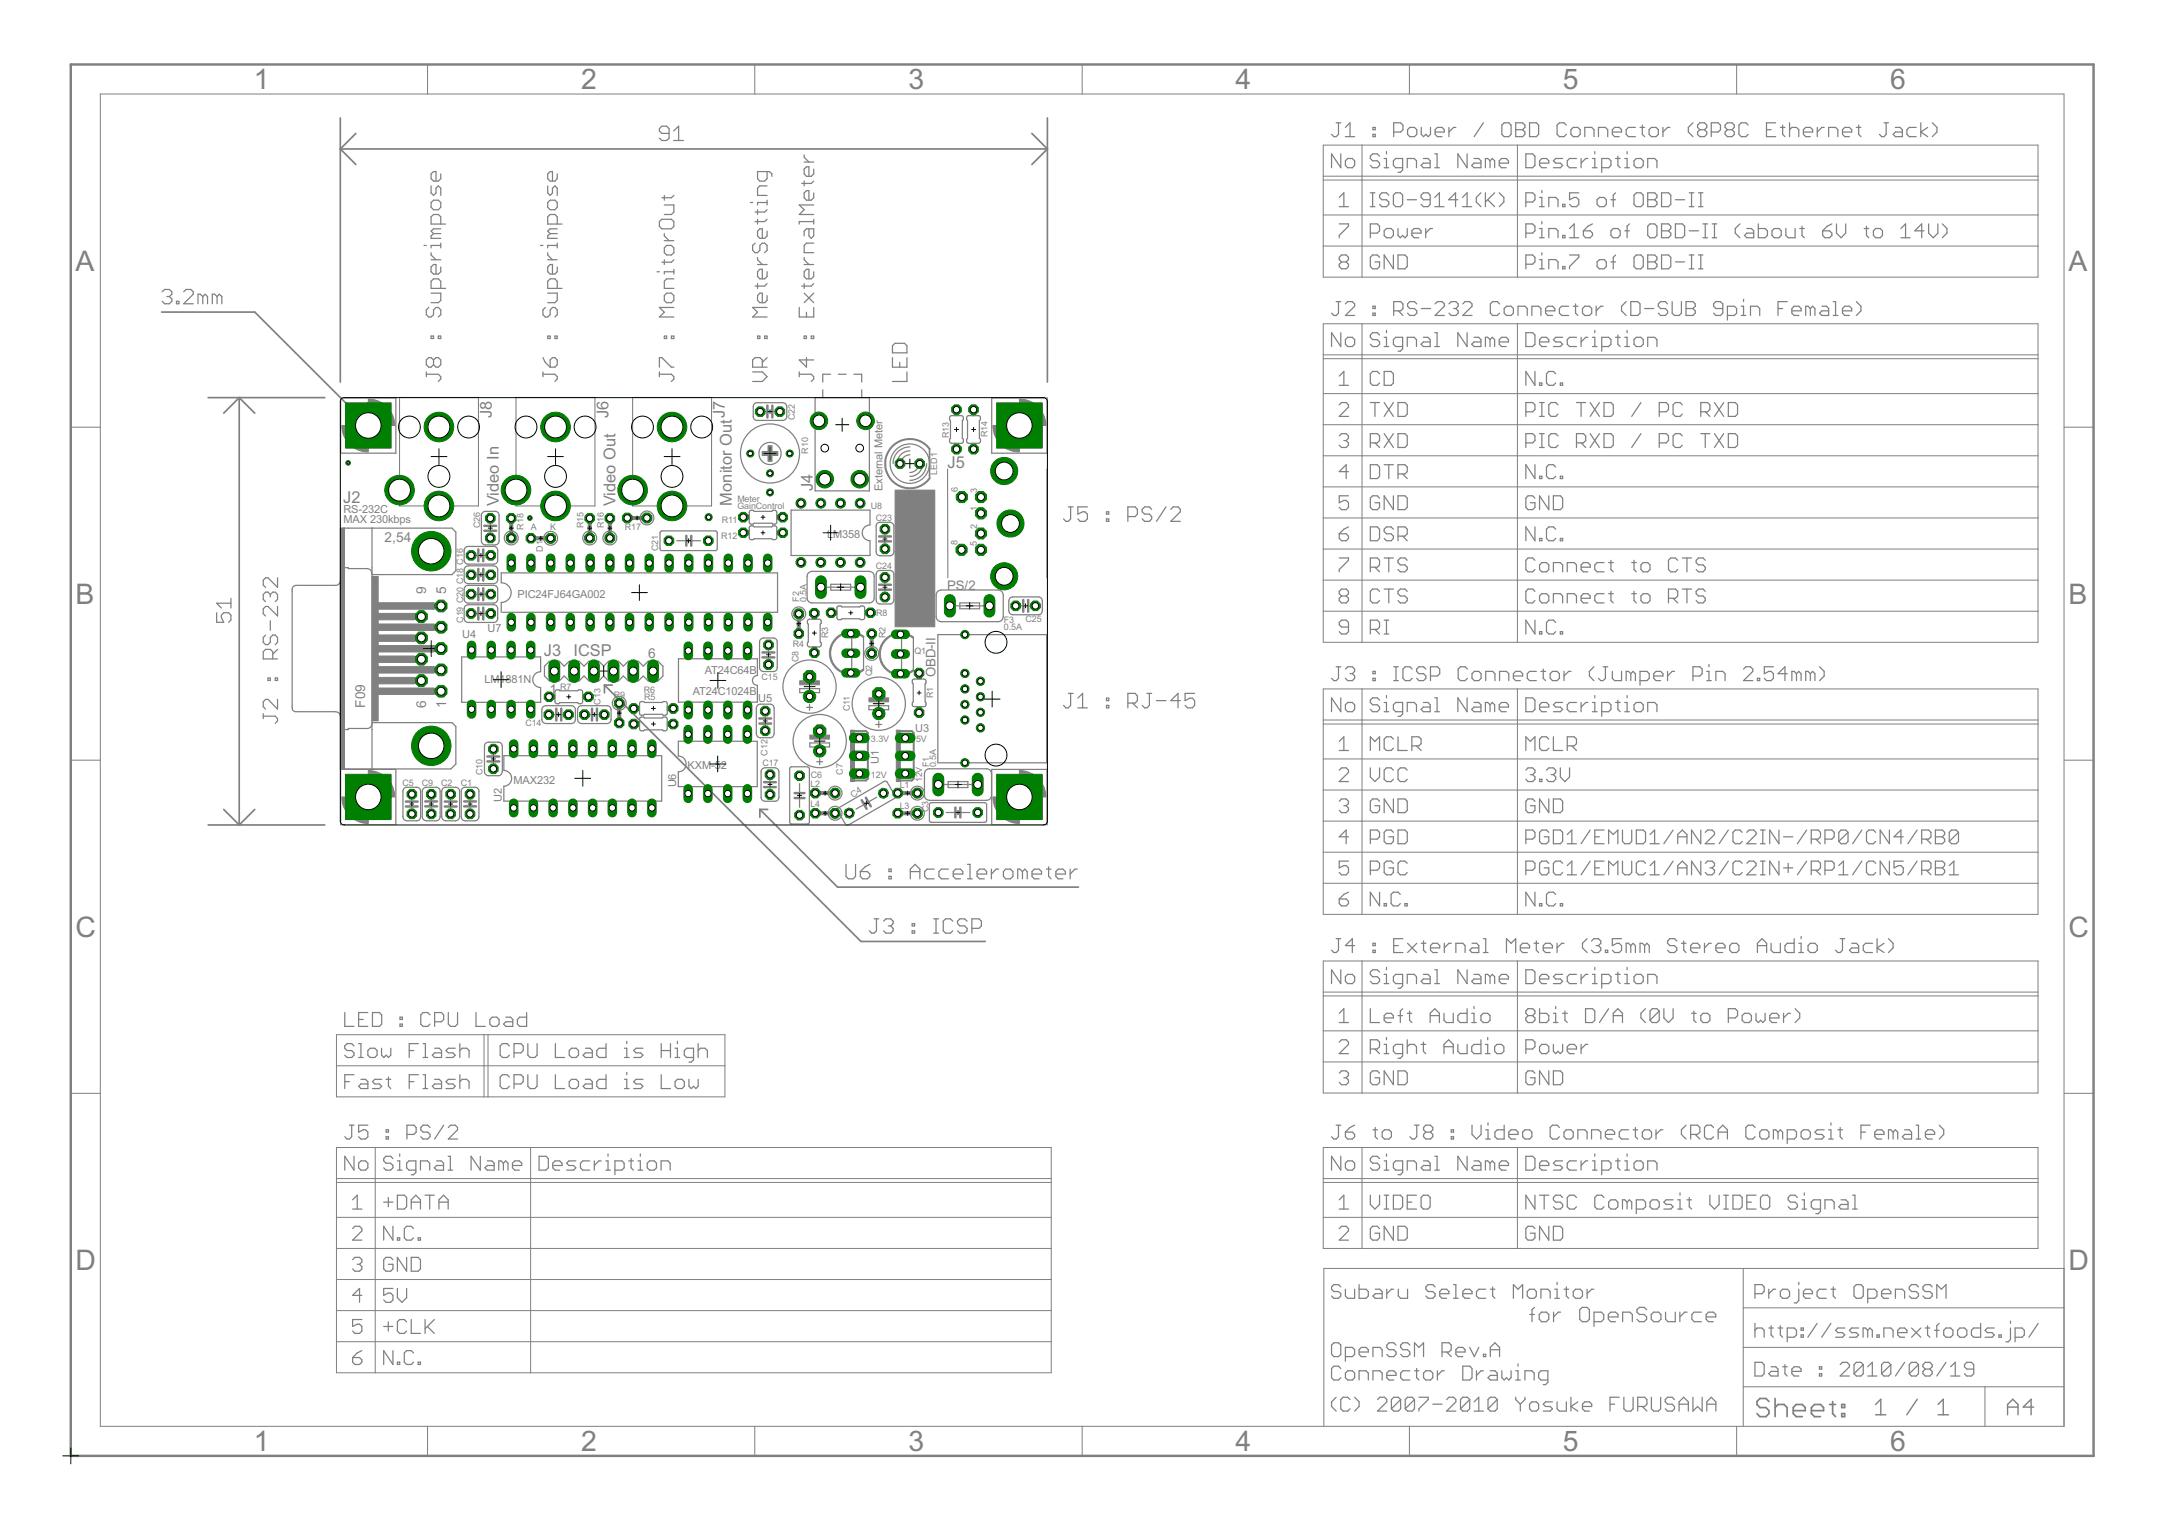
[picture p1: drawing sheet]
<svg xmlns="http://www.w3.org/2000/svg" width="297mm" height="210mm" viewBox="0 0 297 210" stroke-linecap="round" stroke-linejoin="round" font-family="sans-serif">
<defs><g id="words">
<g font-size="4.4" fill="#808080">
<text x="34.9" y="12.3">1</text>
<text x="79.9" y="12.3">2</text>
<text x="125" y="12.3">3</text>
<text x="170" y="12.3">4</text>
<text x="215" y="12.3">5</text>
<text x="260.1" y="12.3">6</text>
<text x="10.4" y="37.2">A</text>
<text x="284.6" y="37.2">A</text>
<text x="10.4" y="83.1">B</text>
<text x="284.6" y="83.1">B</text>
<text x="10.4" y="128.9">C</text>
<text x="284.6" y="128.9">C</text>
<text x="10.4" y="174.7">D</text>
<text x="284.6" y="174.7">D</text>
<text x="34.9" y="199.6">1</text>
<text x="79.9" y="199.6">2</text>
<text x="125" y="199.6">3</text>
<text x="170" y="199.6">4</text>
<text x="215" y="199.6">5</text>
<text x="260.1" y="199.6">6</text>
</g>
<g font-size="2.5" fill="#808080">
<text x="67.7" y="57.5" transform="rotate(-90 67.7 57.5)">J8</text>
<text x="83.7" y="57.5" transform="rotate(-90 83.7 57.5)">J6</text>
<text x="99.7" y="57.5" transform="rotate(-90 99.7 57.5)">J7</text>
<text x="130.4" y="64.4">J5</text>
<text x="47.2" y="69.2">J2</text>
<text x="68.6" y="69.7" transform="rotate(-90 68.6 69.7)">Video In</text>
<text x="84.7" y="69.7" transform="rotate(-90 84.7 69.7)">Video Out</text>
<text x="100.7" y="69.5" transform="rotate(-90 100.7 69.5)">Monitor Out</text>
<text x="111.8" y="67.5" transform="rotate(-90 111.8 67.5)">J4</text>
<text x="74.8" y="90.3">J3 ICSP</text>
</g>
<g font-size="2.1" fill="#808080">
<text x="52.9" y="74.5">2,54</text>
<text x="58.6" y="81.7" transform="rotate(-90 58.6 81.7)">9</text>
<text x="61.4" y="81.7" transform="rotate(-90 61.4 81.7)">5</text>
<text x="75.6" y="95.4">1</text>
<text x="89.2" y="90.5">6</text>
<text x="50.2" y="97.4" transform="rotate(-90 50.2 97.4)">F09</text>
<text x="58.6" y="97.4" transform="rotate(-90 58.6 97.4)">6</text>
<text x="61.4" y="97.4" transform="rotate(-90 61.4 97.4)">1</text>
</g>
<g font-size="2" fill="#808080">
<text x="130.3" y="81.1">PS/2</text>
<text x="128.7" y="93.2" transform="rotate(-90 128.7 93.2)">OBD-II</text>
</g>
<g font-size="1.7" fill="#808080">
<text x="47.2" y="70.5">RS-232C</text>
<text x="47.2" y="71.9">MAX 230kbps</text>
<text x="121.4" y="67.5" transform="rotate(-90 121.4 67.5)">External Meter</text>
<text x="113.8" y="74">L</text>
<text x="114.6" y="74">M358</text>
<text x="71.2" y="82.3">PIC24FJ64GA002</text>
<text x="63.6" y="87.7">U4</text>
<text x="67.1" y="87">U7</text>
<text x="66.7" y="93.9">LM1881N</text>
<text x="95.3" y="95.6">AT24C1024B</text>
<text x="97" y="92.7">AT24C64B</text>
<text x="104.3" y="96.6">U5</text>
<text x="125.9" y="100.6">U3</text>
<text x="70.7" y="107.8">MAX232</text>
<text x="94.6" y="105.8">KXM-5</text>
<text x="99.2" y="105.8">2</text>
<text x="120.9" y="105.1" transform="rotate(-90 120.9 105.1)">U1</text>
<text x="69.1" y="110.3" transform="rotate(-90 69.1 110.3)">U2</text>
<text x="93" y="108.3" transform="rotate(-90 93 108.3)">U6</text>
</g>
<g font-size="1.4" fill="#808080">
<text x="109.3" y="57.8" transform="rotate(-90 109.3 57.8)">C22</text>
<text x="111.2" y="62.4" transform="rotate(-90 111.2 62.4)">R10</text>
<text x="128.9" y="65.3" transform="rotate(-90 128.9 65.3)">LED1</text>
<text x="130.5" y="60.2" transform="rotate(-90 130.5 60.2)">R13</text>
<text x="135.9" y="60.1" transform="rotate(-90 135.9 60.1)">R14</text>
<text x="99.3" y="72">R11</text>
<text x="101.4" y="70">GainControl</text>
<text x="101.4" y="69">Meter</text>
<text x="119.8" y="70">U8</text>
<text x="120.5" y="71.7">C23</text>
<text x="131.8" y="67.7" transform="rotate(-90 131.8 67.7)">6</text>
<text x="134.5" y="70.2" transform="rotate(-90 134.5 70.2)">1</text>
<text x="134.5" y="67.8" transform="rotate(-90 134.5 67.8)">3</text>
<text x="66.1" y="72.6" transform="rotate(-90 66.1 72.6)">C26</text>
<text x="72" y="72.8" transform="rotate(-90 72 72.8)">R18</text>
<text x="73" y="73">A</text>
<text x="74.7" y="75.9" transform="rotate(-90 74.7 75.9)">D1</text>
<text x="75.7" y="73">K</text>
<text x="80.3" y="72.6" transform="rotate(-90 80.3 72.6)">R15</text>
<text x="83.1" y="72.6" transform="rotate(-90 83.1 72.6)">R16</text>
<text x="86" y="73">R17</text>
<text x="90.5" y="75.8" transform="rotate(-90 90.5 75.8)">C21</text>
<text x="99.2" y="74.1">R12</text>
<text x="131.7" y="74.9" transform="rotate(-90 131.7 74.9)">8</text>
<text x="134.4" y="75.1" transform="rotate(-90 134.4 75.1)">5</text>
<text x="134.5" y="72.8" transform="rotate(-90 134.5 72.8)">2</text>
<text x="110" y="82.8" transform="rotate(-90 110 82.8)">F2</text>
<text x="111" y="82.8" transform="rotate(-90 111 82.8)">0.5A</text>
<text x="120.5" y="78.3">C24</text>
<text x="63.7" y="85.7" transform="rotate(-90 63.7 85.7)">C19 C20 C18 C16</text>
<text x="109.1" y="89">R4</text>
<text x="113.9" y="87.8" transform="rotate(-90 113.9 87.8)">R3</text>
<text x="120.5" y="84.8">R8</text>
<text x="121.8" y="87.8" transform="rotate(-90 121.8 87.8)">R2</text>
<text x="125.8" y="90">Q1</text>
<text x="138.1" y="85.7">F3</text>
<text x="138.1" y="86.6">0.5A</text>
<text x="141.1" y="85.6">C25</text>
<text x="77.1" y="94.9">R7</text>
<text x="84.4" y="95.9">R9</text>
<text x="88.6" y="95.3">R6</text>
<text x="104.8" y="93.5">C15</text>
<text x="109.9" y="91.1" transform="rotate(-90 109.9 91.1)">C8</text>
<text x="120" y="93" transform="rotate(-90 120 93)">Q2</text>
<text x="128.4" y="96" transform="rotate(-90 128.4 96)">R1</text>
<text x="72.3" y="99.9">C14</text>
<text x="82.6" y="96.9" transform="rotate(-90 82.6 96.9)">C13</text>
<text x="88.6" y="96.3">R5</text>
<text x="116.9" y="97.8" transform="rotate(-90 116.9 97.8)">C11</text>
<text x="66.4" y="106.6" transform="rotate(-90 66.4 106.6)">C10</text>
<text x="104.9" y="105.4">C17</text>
<text x="105.6" y="103.9" transform="rotate(-90 105.6 103.9)">C12</text>
<text x="111.5" y="107">C6</text>
<text x="116" y="106.6" transform="rotate(-90 116 106.6)">C7</text>
<text x="119.8" y="107">12V</text>
<text x="119.8" y="102">3.3V</text>
<text x="126" y="102">5V</text>
<text x="126.9" y="107.6" transform="rotate(-90 126.9 107.6)">12V</text>
<text x="127.8" y="105.6" transform="rotate(-90 127.8 105.6)">F1</text>
<text x="128.8" y="105.6" transform="rotate(-90 128.8 105.6)">0.5A</text>
<text x="55.4" y="108.1">C5</text>
<text x="58" y="108.1">C9</text>
<text x="60.7" y="108.1">C2</text>
<text x="63.4" y="108.1">C1</text>
<text x="111.5" y="111">L4</text>
<text x="111.5" y="108.2">L2</text>
<text x="117.3" y="109.7" transform="rotate(-30 117.3 109.7)">C4</text>
<text x="123.8" y="108.5">L1</text>
<text x="123.8" y="111.2">L3</text>
<text x="127.7" y="111.7" transform="rotate(-90 127.7 111.7)">C3</text>
</g>
</g></defs>
<g fill="#808080" stroke="#808080" stroke-width=".14">
<path d="M123.1 67.4h5.5v18.8h-5.5z"/>
<path d="M51.2 79.3h.8v19.8h-.8z"/>
<path d="M46.8 72.7h.6v33.1h-.6z"/>
<path d="M52 94.6h7.7v.9h-7.7z"/>
<path d="M52 93.2h5v.9h-5z"/>
<path d="M52 91.7h7.7v.9h-7.7z"/>
<path d="M52 90.2h5v.9h-5z"/>
<path d="M52 88.8h7.7v.9h-7.7z"/>
<path d="M52 87.3h5v.9h-5z"/>
<path d="M52 85.8h7.7v.9h-7.7z"/>
<path d="M52 84.4h5v.9h-5z"/>
<path d="M52 82.9h7.7v.9h-7.7z"/>
<path d="M104.9 62.1h2.1v.6h-2.1z"/>
<path d="M105.7 61.3h.5v2.2h-.5z"/>
<path d="M110 93.6h2.7v.6h-2.7z"/>
<path d="M126.2 93.1h.5v.3h-.5z"/>
<path d="M126.2 97.2h.5v.3h-.5z"/>
<path d="M111.8 84.9h.5v.3h-.5z"/>
<path d="M111.8 89h.5v.2h-.5z"/>
<path d="M111.4 101.1h2.7v.6h-2.7z"/>
<path d="M117 100.4h.6v7.1h-.6z"/>
<path d="M78.7 92h.6v.6h-.6z"/>
<path d="M76 92h.5v.6h-.5z"/>
<path d="M81.4 92h.6v.6h-.6z"/>
<path d="M86.8 92h.6v.6h-.6z"/>
<path d="M84.1 92h.6v.6h-.6z"/>
<path d="M89.6 92h.5v.6h-.5z"/>
<path d="M91.8 99.3h.3v.6h-.3z"/>
<path d="M87.7 99.3h.3v.6h-.3z"/>
<path d="M91.8 97.2h.3v.5h-.3z"/>
<path d="M87.7 97.2h.3v.5h-.3z"/>
<path d="M123.3 100.4h.6v7.1h-.6z"/>
<path d="M119.5 96h2.8v.5h-2.8z"/>
<path d="M80.2 95.6h.2v.5h-.2z"/>
<path d="M76.1 95.6h.2v.5h-.2z"/>
<path d="M133.7 61h.5v.2h-.5z"/>
<path d="M133.7 56.9h.5v.3h-.5z"/>
<path d="M131.3 61h.6v.2h-.6z"/>
<path d="M131.3 56.9h.6v.3h-.6z"/>
<path d="M114.9 84h.2v.6h-.2z"/>
<path d="M119 84h.2v.6h-.2z"/>
<path d="M106.9 70.9h.2v.5h-.2z"/>
<path d="M102.8 70.9h.3v.5h-.3z"/>
<path d="M106.9 73h.2v.6h-.2z"/>
<path d="M102.8 73h.3v.6h-.3z"/>
</g>
<g fill="#808080" stroke="#808080" stroke-width=".17">
<path d="M210.8 180.1v1.7z"/>
<path d="M210.8 180.1l.3-.3z"/>
<path d="M210.5 180.8h.6z"/>
<path d="M212.1 181.8h.6z"/>
<path d="M212.7 181.8l.4-.3z"/>
<path d="M213.1 180.8v.7z"/>
<path d="M212.7 180.5l.4 .3z"/>
<path d="M212.1 180.5h.6z"/>
<path d="M212.1 180.5l-.3 .3z"/>
<path d="M211.8 180.8v.7z"/>
<path d="M211.8 181.5l.3 .3z"/>
<path d="M213.7 180.5v1.3z"/>
<path d="M213.7 181.1l.7-.6z"/>
<path d="M214.4 180.5h.3z"/>
<path d="M217.7 179.8h.6z"/>
<path d="M217.3 180.1l.4-.3z"/>
<path d="M217.3 180.1v1.4z"/>
<path d="M217.3 181.5l.4 .3z"/>
<path d="M217.7 181.8h.6z"/>
<path d="M218.3 181.8l.4-.3z"/>
<path d="M218.7 180.1v1.4z"/>
<path d="M218.3 179.8l.4 .3z"/>
<path d="M219.3 180.5v2z"/>
<path d="M219.3 180.5h1z"/>
<path d="M220.3 180.5l.3 .3z"/>
<path d="M220.6 180.8v.7z"/>
<path d="M220.3 181.8l.3-.3z"/>
<path d="M219.3 181.8h1z"/>
<path d="M221.6 181.8h.7z"/>
<path d="M221.3 181.5l.3 .3z"/>
<path d="M221.3 180.8v.7z"/>
<path d="M221.3 180.8l.3-.3z"/>
<path d="M221.6 180.5h.7z"/>
<path d="M222.3 180.5l.3 .3z"/>
<path d="M222.6 180.8v.3z"/>
<path d="M221.3 181.1h1.3z"/>
<path d="M223.2 180.5v1.3z"/>
<path d="M223.2 180.5h1z"/>
<path d="M224.2 180.5l.4 .3z"/>
<path d="M224.6 180.8v1z"/>
<path d="M226.2 179.8l.3 .3z"/>
<path d="M225.6 179.8h.6z"/>
<path d="M225.2 180.1l.4-.3z"/>
<path d="M225.2 180.1v.4z"/>
<path d="M225.2 180.5l.4 .3z"/>
<path d="M225.6 180.8h.6z"/>
<path d="M226.2 180.8l.3 .3z"/>
<path d="M226.5 181.1v.4z"/>
<path d="M226.5 181.5l-.3 .3z"/>
<path d="M225.6 181.8h.6z"/>
<path d="M225.2 181.5l.4 .3z"/>
<path d="M227.5 181.8h.7z"/>
<path d="M228.2 181.8l.3-.3z"/>
<path d="M228.5 180.8v.7z"/>
<path d="M228.2 180.5l.3 .3z"/>
<path d="M227.5 180.5h.7z"/>
<path d="M227.2 180.8l.3-.3z"/>
<path d="M227.2 180.8v.7z"/>
<path d="M227.2 181.5l.3 .3z"/>
<path d="M229.2 180.5v1z"/>
<path d="M229.2 181.5l.3 .3z"/>
<path d="M229.5 181.8h1z"/>
<path d="M230.5 180.5v1.3z"/>
<path d="M231.1 180.5v1.3z"/>
<path d="M231.1 181.1l.7-.6z"/>
<path d="M231.8 180.5h.3z"/>
<path d="M233.1 180.5h1z"/>
<path d="M233.1 180.5l-.3 .3z"/>
<path d="M232.8 180.8v.7z"/>
<path d="M232.8 181.5l.3 .3z"/>
<path d="M233.1 181.8h1z"/>
<path d="M235.1 181.8h.6z"/>
<path d="M234.7 181.5l.4 .3z"/>
<path d="M234.7 180.8v.7z"/>
<path d="M234.7 180.8l.4-.3z"/>
<path d="M235.1 180.5h.6z"/>
<path d="M235.7 180.5l.4 .3z"/>
<path d="M236.1 180.8v.3z"/>
<path d="M234.7 181.1h1.4z"/>
<path d="M90.7 19l.4 .3z"/>
<path d="M91.1 19.3h.6z"/>
<path d="M91.7 19.3l.4-.3z"/>
<path d="M92.1 17.7v1.3z"/>
<path d="M91.7 17.4l.4 .3z"/>
<path d="M91.1 17.4h.6z"/>
<path d="M91.1 17.4l-.4 .3z"/>
<path d="M90.7 17.7v.3z"/>
<path d="M90.7 18l.4 .4z"/>
<path d="M91.1 18.4h1z"/>
<path d="M92.7 18l.7-.6z"/>
<path d="M93.4 17.4v1.9z"/>
<path d="M92.7 19.3h1.3z"/>
<path d="M29.8 84.3v1.3z"/>
<path d="M29.8 85.6h1z"/>
<path d="M30.5 84.9l.3 .7z"/>
<path d="M30.5 84.6v.3z"/>
<path d="M30.8 84.3l-.3 .3z"/>
<path d="M30.8 84.3h.7z"/>
<path d="M31.5 84.3l.3 .3z"/>
<path d="M31.8 84.6v.7z"/>
<path d="M31.8 85.3l-.3 .3z"/>
<path d="M29.8 83l.7 .6z"/>
<path d="M29.8 83h2z"/>
<path d="M31.8 82.3v1.3z"/>
<path d="M22.3 40.1l.3-.3z"/>
<path d="M22.6 39.8h.7z"/>
<path d="M23.3 39.8l.3 .3z"/>
<path d="M23.6 40.1v.4z"/>
<path d="M23.3 40.8l.3-.3z"/>
<path d="M23 40.8h.3z"/>
<path d="M23.3 40.8l.3 .3z"/>
<path d="M23.6 41.1v.3z"/>
<path d="M23.6 41.4l-.3 .4z"/>
<path d="M22.6 41.8h.7z"/>
<path d="M22.3 41.4l.3 .4z"/>
<path d="M24.3 41.4v.4z"/>
<path d="M24.3 41.4h.3z"/>
<path d="M24.6 41.4v.4z"/>
<path d="M24.3 41.8h.3z"/>
<path d="M25.3 41.8h1.3z"/>
<path d="M26.6 40.5l-1.3 1.3z"/>
<path d="M26.6 40.1v.4z"/>
<path d="M26.2 39.8l.4 .3z"/>
<path d="M25.6 39.8h.6z"/>
<path d="M25.6 39.8l-.3 .3z"/>
<path d="M27.2 40.5v1.3z"/>
<path d="M27.2 40.5h.4z"/>
<path d="M27.6 40.5l.3 .3z"/>
<path d="M27.9 40.8v1z"/>
<path d="M27.9 40.8l.3-.3z"/>
<path d="M28.2 40.5l.4 .3z"/>
<path d="M28.6 40.8v1z"/>
<path d="M29.2 40.5v1.3z"/>
<path d="M29.2 40.5h.3z"/>
<path d="M29.5 40.5l.4 .3z"/>
<path d="M29.9 40.8v1z"/>
<path d="M29.9 40.8l.3-.3z"/>
<path d="M30.2 40.5l.3 .3z"/>
<path d="M30.5 40.8v1z"/>
<path d="M38.2 99.2l-.3 .3z"/>
<path d="M38.2 98.8v.4z"/>
<path d="M37.9 98.5l.3 .3z"/>
<path d="M36.2 98.5h1.7z"/>
<path d="M36.2 98.2v.6z"/>
<path d="M38.2 96.2v1.3z"/>
<path d="M36.9 96.2l1.3 1.3z"/>
<path d="M36.5 96.2h.4z"/>
<path d="M36.5 96.2l-.3 .3z"/>
<path d="M36.2 96.5v.7z"/>
<path d="M36.2 97.2l.3 .3z"/>
<path d="M36.9 93.3v.3z"/>
<path d="M36.9 93.3h.3z"/>
<path d="M37.2 93.3v.3z"/>
<path d="M36.9 93.6h.3z"/>
<path d="M37.9 93.3v.3z"/>
<path d="M37.9 93.3h.3z"/>
<path d="M38.2 93.3v.3z"/>
<path d="M37.9 93.6h.3z"/>
<path d="M36.2 90.6h2z"/>
<path d="M36.2 89.7v.9z"/>
<path d="M36.5 89.3l-.3 .4z"/>
<path d="M36.5 89.3h.7z"/>
<path d="M37.2 89.3l.3 .4z"/>
<path d="M37.5 89.7v.9z"/>
<path d="M37.5 90l.7-.7z"/>
<path d="M36.5 87.4l-.3 .3z"/>
<path d="M36.2 87.7v.6z"/>
<path d="M36.2 88.3l.3 .4z"/>
<path d="M36.5 88.7h.4z"/>
<path d="M36.9 88.7l.3-.4z"/>
<path d="M37.2 87.7v.6z"/>
<path d="M37.5 87.4l-.3 .3z"/>
<path d="M37.5 87.4h.4z"/>
<path d="M37.9 87.4l.3 .3z"/>
<path d="M38.2 87.7v.6z"/>
<path d="M38.2 88.3l-.3 .4z"/>
<path d="M37.2 85.4v1.3z"/>
<path d="M38.2 83.4v1.3z"/>
<path d="M36.9 83.4l1.3 1.3z"/>
<path d="M36.5 83.4h.4z"/>
<path d="M36.5 83.4l-.3 .4z"/>
<path d="M36.2 83.8v.6z"/>
<path d="M36.2 84.4l.3 .3z"/>
<path d="M36.2 82.4l.3 .4z"/>
<path d="M36.2 81.8v.6z"/>
<path d="M36.5 81.4l-.3 .4z"/>
<path d="M36.5 81.4h.4z"/>
<path d="M36.9 81.4l.3 .4z"/>
<path d="M37.2 81.8v.3z"/>
<path d="M37.2 81.8l.3-.4z"/>
<path d="M37.5 81.4h.4z"/>
<path d="M37.9 81.4l.3 .4z"/>
<path d="M38.2 81.8v.6z"/>
<path d="M38.2 82.4l-.3 .4z"/>
<path d="M38.2 79.5v1.3z"/>
<path d="M36.9 79.5l1.3 1.3z"/>
<path d="M36.5 79.5h.4z"/>
<path d="M36.5 79.5l-.3 .3z"/>
<path d="M36.2 79.8v.7z"/>
<path d="M36.2 80.5l.3 .3z"/>
<path d="M60.3 52.5l.3-.4z"/>
<path d="M60.6 51.8v.3z"/>
<path d="M60.3 51.5l.3 .3z"/>
<path d="M58.7 51.5h1.6z"/>
<path d="M58.7 51.2v.6z"/>
<path d="M58.7 50.2l.3 .3z"/>
<path d="M58.7 49.5v.7z"/>
<path d="M58.7 49.5l.3-.3z"/>
<path d="M59 49.2h.3z"/>
<path d="M59.3 49.2l.3 .3z"/>
<path d="M59.6 49.5l.4-.3z"/>
<path d="M60 49.2h.3z"/>
<path d="M60.3 49.2l.3 .3z"/>
<path d="M60.6 49.5v.7z"/>
<path d="M60.6 50.2l-.3 .3z"/>
<path d="M60 50.5h.3z"/>
<path d="M59.6 50.2l.4 .3z"/>
<path d="M59.3 50.5l.3-.3z"/>
<path d="M59 50.5h.3z"/>
<path d="M59.6 49.5v.7z"/>
<path d="M59.3 46.2v.4z"/>
<path d="M59.3 46.2h.3z"/>
<path d="M59.6 46.2v.4z"/>
<path d="M59.3 46.6h.3z"/>
<path d="M60.3 46.2v.4z"/>
<path d="M60.3 46.2h.3z"/>
<path d="M60.6 46.2v.4z"/>
<path d="M60.3 46.6h.3z"/>
<path d="M59 42.3l-.3 .3z"/>
<path d="M58.7 42.6v.7z"/>
<path d="M58.7 43.3l.3 .3z"/>
<path d="M59 43.6h.3z"/>
<path d="M59.3 43.6l.3-.3z"/>
<path d="M59.6 42.6v.7z"/>
<path d="M59.6 42.6l.4-.3z"/>
<path d="M60 42.3h.3z"/>
<path d="M60.3 42.3l.3 .3z"/>
<path d="M60.6 42.6v.7z"/>
<path d="M60.3 43.6l.3-.3z"/>
<path d="M59.3 41.6h1z"/>
<path d="M60.3 41.6l.3-.3z"/>
<path d="M60.6 40.3v1z"/>
<path d="M59.3 40.3h1.3z"/>
<path d="M59.3 39.7h2z"/>
<path d="M59.3 38.7v1z"/>
<path d="M59.3 38.7l.3-.3z"/>
<path d="M59.6 38.4h.7z"/>
<path d="M60.3 38.4l.3 .3z"/>
<path d="M60.6 38.7v1z"/>
<path d="M60.6 36.7v.7z"/>
<path d="M60.3 37.7l.3-.3z"/>
<path d="M59.6 37.7h.7z"/>
<path d="M59.3 37.4l.3 .3z"/>
<path d="M59.3 36.7v.7z"/>
<path d="M59.3 36.7l.3-.3z"/>
<path d="M59.6 36.4h.4z"/>
<path d="M60 36.4v1.3z"/>
<path d="M59.3 35.7h1.3z"/>
<path d="M59.3 35.1l.7 .6z"/>
<path d="M59.3 34.8v.3z"/>
<path d="M59.3 33.8v.3z"/>
<path d="M59.3 33.8h1.3z"/>
<path d="M60.6 33.4v.7z"/>
<path d="M58.3 33.8h.4z"/>
<path d="M59.3 32.8h1.3z"/>
<path d="M59.3 32.4v.4z"/>
<path d="M59.3 32.4l.3-.3z"/>
<path d="M59.6 32.1h1z"/>
<path d="M59.3 31.8l.3 .3z"/>
<path d="M59.3 31.8l.3-.3z"/>
<path d="M59.6 31.5h1z"/>
<path d="M59.3 30.8h2z"/>
<path d="M59.3 29.8v1z"/>
<path d="M59.3 29.8l.3-.3z"/>
<path d="M59.6 29.5h.7z"/>
<path d="M60.3 29.5l.3 .3z"/>
<path d="M60.6 29.8v1z"/>
<path d="M60.6 27.9v.6z"/>
<path d="M60.3 27.5l.3 .4z"/>
<path d="M59.6 27.5h.7z"/>
<path d="M59.3 27.9l.3-.4z"/>
<path d="M59.3 27.9v.6z"/>
<path d="M59.3 28.5l.3 .4z"/>
<path d="M59.6 28.9h.7z"/>
<path d="M60.3 28.9l.3-.4z"/>
<path d="M60.6 25.9v1z"/>
<path d="M60.3 25.6l.3 .3z"/>
<path d="M60.3 25.6l-.3 .3z"/>
<path d="M60 25.9v.6z"/>
<path d="M60 26.5l-.4 .4z"/>
<path d="M59.3 26.5l.3 .4z"/>
<path d="M59.3 25.6v.9z"/>
<path d="M60.6 23.9v.7z"/>
<path d="M60.3 24.9l.3-.3z"/>
<path d="M59.6 24.9h.7z"/>
<path d="M59.3 24.6l.3 .3z"/>
<path d="M59.3 23.9v.7z"/>
<path d="M59.3 23.9l.3-.3z"/>
<path d="M59.6 23.6h.4z"/>
<path d="M60 23.6v1.3z"/>
<path d="M76.7 52.1l-.4 .4z"/>
<path d="M76.7 51.8v.3z"/>
<path d="M76.3 51.5l.4 .3z"/>
<path d="M74.7 51.5h1.6z"/>
<path d="M74.7 51.2v.6z"/>
<path d="M74.7 49.2l.3 .6z"/>
<path d="M75 49.8l.7 .7z"/>
<path d="M75.7 50.5h.6z"/>
<path d="M76.7 50.2l-.4 .3z"/>
<path d="M76.7 49.5v.7z"/>
<path d="M76.3 49.2l.4 .3z"/>
<path d="M76 49.2h.3z"/>
<path d="M76 49.2l-.3 .3z"/>
<path d="M75.7 49.5v1z"/>
<path d="M75.4 46.2v.4z"/>
<path d="M75.4 46.2h.3z"/>
<path d="M75.7 46.2v.4z"/>
<path d="M75.4 46.6h.3z"/>
<path d="M76.3 46.2v.4z"/>
<path d="M76.3 46.2h.4z"/>
<path d="M76.7 46.2v.4z"/>
<path d="M76.3 46.6h.4z"/>
<path d="M75 42.3l-.3 .3z"/>
<path d="M74.7 42.6v.7z"/>
<path d="M74.7 43.3l.3 .3z"/>
<path d="M75 43.6h.4z"/>
<path d="M75.4 43.6l.3-.3z"/>
<path d="M75.7 42.6v.7z"/>
<path d="M76 42.3l-.3 .3z"/>
<path d="M76 42.3h.3z"/>
<path d="M76.3 42.3l.4 .3z"/>
<path d="M76.7 42.6v.7z"/>
<path d="M76.7 43.3l-.4 .3z"/>
<path d="M75.4 41.6h.9z"/>
<path d="M76.3 41.6l.4-.3z"/>
<path d="M76.7 40.3v1z"/>
<path d="M75.4 40.3h1.3z"/>
<path d="M75.4 39.7h1.9z"/>
<path d="M75.4 38.7v1z"/>
<path d="M75.4 38.7l.3-.3z"/>
<path d="M75.7 38.4h.6z"/>
<path d="M76.3 38.4l.4 .3z"/>
<path d="M76.7 38.7v1z"/>
<path d="M76.7 36.7v.7z"/>
<path d="M76.7 37.4l-.4 .3z"/>
<path d="M75.7 37.7h.6z"/>
<path d="M75.4 37.4l.3 .3z"/>
<path d="M75.4 36.7v.7z"/>
<path d="M75.4 36.7l.3-.3z"/>
<path d="M75.7 36.4h.3z"/>
<path d="M76 36.4v1.3z"/>
<path d="M75.4 35.7h1.3z"/>
<path d="M75.4 35.1l.6 .6z"/>
<path d="M75.4 34.8v.3z"/>
<path d="M75.4 33.8v.3z"/>
<path d="M75.4 33.8h1.3z"/>
<path d="M76.7 33.4v.7z"/>
<path d="M74.4 33.8h.3z"/>
<path d="M75.4 32.8h1.3z"/>
<path d="M75.4 32.4v.4z"/>
<path d="M75.4 32.4l.3-.3z"/>
<path d="M75.7 32.1h1z"/>
<path d="M75.4 31.8l.3 .3z"/>
<path d="M75.4 31.8l.3-.3z"/>
<path d="M75.7 31.5h1z"/>
<path d="M75.4 30.8h1.9z"/>
<path d="M75.4 29.8v1z"/>
<path d="M75.4 29.8l.3-.3z"/>
<path d="M75.7 29.5h.6z"/>
<path d="M76.3 29.5l.4 .3z"/>
<path d="M76.7 29.8v1z"/>
<path d="M76.7 27.9v.6z"/>
<path d="M76.3 27.5l.4 .4z"/>
<path d="M75.7 27.5h.6z"/>
<path d="M75.4 27.9l.3-.4z"/>
<path d="M75.4 27.9v.6z"/>
<path d="M75.4 28.5l.3 .4z"/>
<path d="M75.7 28.9h.6z"/>
<path d="M76.7 28.5l-.4 .4z"/>
<path d="M76.7 25.9v1z"/>
<path d="M76.3 25.6l.4 .3z"/>
<path d="M76 25.9l.3-.3z"/>
<path d="M76 25.9v.6z"/>
<path d="M76 26.5l-.3 .4z"/>
<path d="M75.4 26.5l.3 .4z"/>
<path d="M75.4 25.6v.9z"/>
<path d="M76.7 23.9v.7z"/>
<path d="M76.7 24.6l-.4 .3z"/>
<path d="M75.7 24.9h.6z"/>
<path d="M75.4 24.6l.3 .3z"/>
<path d="M75.4 23.9v.7z"/>
<path d="M75.4 23.9l.3-.3z"/>
<path d="M75.7 23.6h.3z"/>
<path d="M76 23.6v1.3z"/>
<path d="M92.4 52.5l.3-.4z"/>
<path d="M92.7 51.8v.3z"/>
<path d="M92.4 51.5l.3 .3z"/>
<path d="M90.7 51.5h1.7z"/>
<path d="M90.7 51.2v.6z"/>
<path d="M90.7 49.2v1.3z"/>
<path d="M90.7 49.2h.4z"/>
<path d="M91.1 49.2l1.3 1.3z"/>
<path d="M92.4 50.5h.3z"/>
<path d="M91.4 46.2v.4z"/>
<path d="M91.4 46.2h.3z"/>
<path d="M91.7 46.2v.4z"/>
<path d="M91.4 46.6h.3z"/>
<path d="M92.4 46.2v.4z"/>
<path d="M92.4 46.2h.3z"/>
<path d="M92.7 46.2v.4z"/>
<path d="M92.4 46.6h.3z"/>
<path d="M90.7 43.6h2z"/>
<path d="M90.7 43.6l.7-.7z"/>
<path d="M90.7 42.3l.7 .6z"/>
<path d="M90.7 42.3h2z"/>
<path d="M92.7 40.7v.6z"/>
<path d="M92.4 40.3l.3 .4z"/>
<path d="M91.7 40.3h.7z"/>
<path d="M91.7 40.3l-.3 .4z"/>
<path d="M91.4 40.7v.6z"/>
<path d="M91.4 41.3l.3 .3z"/>
<path d="M91.7 41.6h.7z"/>
<path d="M92.4 41.6l.3-.3z"/>
<path d="M91.4 39.7h1.3z"/>
<path d="M91.4 38.7v1z"/>
<path d="M91.7 38.4l-.3 .3z"/>
<path d="M91.7 38.4h1z"/>
<path d="M91.4 37.4v.3z"/>
<path d="M91.4 37.4h1.3z"/>
<path d="M92.7 37v.7z"/>
<path d="M90.4 37.4h.3z"/>
<path d="M91.1 36.1h1.3z"/>
<path d="M92.4 36.1l.3-.4z"/>
<path d="M91.4 35.7v.7z"/>
<path d="M92.7 34.1v.7z"/>
<path d="M92.4 33.8l.3 .3z"/>
<path d="M91.7 33.8h.7z"/>
<path d="M91.7 33.8l-.3 .3z"/>
<path d="M91.4 34.1v.7z"/>
<path d="M91.4 34.8l.3 .3z"/>
<path d="M91.7 35.1h.7z"/>
<path d="M92.4 35.1l.3-.3z"/>
<path d="M91.4 33.1h1.3z"/>
<path d="M91.4 32.4l.7 .7z"/>
<path d="M91.4 32.1v.3z"/>
<path d="M90.7 30.5v.6z"/>
<path d="M90.7 31.1l.4 .4z"/>
<path d="M91.1 31.5h1.3z"/>
<path d="M92.4 31.5l.3-.4z"/>
<path d="M92.7 30.5v.6z"/>
<path d="M92.4 30.2l.3 .3z"/>
<path d="M91.1 30.2h1.3z"/>
<path d="M90.7 30.5l.4-.3z"/>
<path d="M91.4 29.5h1z"/>
<path d="M92.4 29.5l.3-.3z"/>
<path d="M92.7 28.2v1z"/>
<path d="M91.4 28.2h1.3z"/>
<path d="M91.1 27.2h1.3z"/>
<path d="M92.4 27.2l.3-.3z"/>
<path d="M91.4 26.9v.6z"/>
<path d="M112 52.1l-.4 .4z"/>
<path d="M112 51.8v.3z"/>
<path d="M111.6 51.5l.4 .3z"/>
<path d="M110 51.5h1.6z"/>
<path d="M110 51.2v.6z"/>
<path d="M110 49.5h2z"/>
<path d="M110 49.5l1 1z"/>
<path d="M111 49.2v1.3z"/>
<path d="M110.6 46.2v.4z"/>
<path d="M110.6 46.2h.4z"/>
<path d="M111 46.2v.4z"/>
<path d="M110.6 46.6h.4z"/>
<path d="M111.6 46.2v.4z"/>
<path d="M111.6 46.2h.4z"/>
<path d="M112 46.2v.4z"/>
<path d="M111.6 46.6h.4z"/>
<path d="M110 42.3v1.3z"/>
<path d="M110 43.6h2z"/>
<path d="M112 42.3v1.3z"/>
<path d="M111 42.9v.7z"/>
<path d="M110.6 41.6l1.4-1.3z"/>
<path d="M110.6 40.3l1.4 1.3z"/>
<path d="M110.3 39.3h1.3z"/>
<path d="M111.6 39.3l.4-.3z"/>
<path d="M110.6 39v.7z"/>
<path d="M112 37.4v.6z"/>
<path d="M111.6 38.4l.4-.4z"/>
<path d="M111 38.4h.6z"/>
<path d="M110.6 38l.4 .4z"/>
<path d="M110.6 37.4v.6z"/>
<path d="M111 37l-.4 .4z"/>
<path d="M111 37h.3z"/>
<path d="M111.3 37v1.4z"/>
<path d="M110.6 36.4h1.4z"/>
<path d="M110.6 35.7l.7 .7z"/>
<path d="M110.6 35.4v.3z"/>
<path d="M110.6 34.8h1.4z"/>
<path d="M110.6 33.8v1z"/>
<path d="M110.6 33.8l.4-.4z"/>
<path d="M111 33.4h1z"/>
<path d="M110.6 31.8v.6z"/>
<path d="M110.6 31.8l.4-.3z"/>
<path d="M111 31.5h1z"/>
<path d="M112 31.5v.9z"/>
<path d="M112 32.4l-.4 .4z"/>
<path d="M111.3 32.4l.3 .4z"/>
<path d="M111.3 31.5v.9z"/>
<path d="M110 30.5v.3z"/>
<path d="M110 30.5h2z"/>
<path d="M112 30.2v.6z"/>
<path d="M110 29.5h2z"/>
<path d="M110 29.5l.6-.6z"/>
<path d="M110 28.2l.6 .7z"/>
<path d="M110 28.2h2z"/>
<path d="M112 26.5v.7z"/>
<path d="M112 27.2l-.4 .3z"/>
<path d="M111 27.5h.6z"/>
<path d="M110.6 27.2l.4 .3z"/>
<path d="M110.6 26.5v.7z"/>
<path d="M110.6 26.5l.4-.3z"/>
<path d="M111 26.2h.3z"/>
<path d="M111.3 26.2v1.3z"/>
<path d="M110.3 25.2h1.3z"/>
<path d="M111.6 25.2l.4-.3z"/>
<path d="M110.6 24.9v.7z"/>
<path d="M112 23.3v.6z"/>
<path d="M112 23.9l-.4 .4z"/>
<path d="M111 24.3h.6z"/>
<path d="M110.6 23.9l.4 .4z"/>
<path d="M110.6 23.3v.6z"/>
<path d="M110.6 23.3l.4-.4z"/>
<path d="M111 22.9h.3z"/>
<path d="M111.3 22.9v1.4z"/>
<path d="M110.6 22.3h1.4z"/>
<path d="M110.6 21.6l.7 .7z"/>
<path d="M110.6 21.3v.3z"/>
<path d="M103.5 52.5h1.4z"/>
<path d="M104.9 52.5l.6-.7z"/>
<path d="M104.9 51.2l.6 .6z"/>
<path d="M103.5 51.2h1.4z"/>
<path d="M103.5 50.5h2z"/>
<path d="M103.5 49.5v1z"/>
<path d="M103.5 49.5l.4-.3z"/>
<path d="M103.9 49.2h.6z"/>
<path d="M104.5 49.2l.4 .3z"/>
<path d="M104.9 49.5v1z"/>
<path d="M104.9 49.8l.6-.6z"/>
<path d="M104.2 46.2v.4z"/>
<path d="M104.2 46.2h.3z"/>
<path d="M104.5 46.2v.4z"/>
<path d="M104.2 46.6h.3z"/>
<path d="M105.2 46.2v.4z"/>
<path d="M105.2 46.2h.3z"/>
<path d="M105.5 46.2v.4z"/>
<path d="M105.2 46.6h.3z"/>
<path d="M103.5 43.6h2z"/>
<path d="M103.5 43.6l.7-.7z"/>
<path d="M103.5 42.3l.7 .6z"/>
<path d="M103.5 42.3h2z"/>
<path d="M105.5 40.7v.6z"/>
<path d="M105.2 41.6l.3-.3z"/>
<path d="M104.5 41.6h.7z"/>
<path d="M104.2 41.3l.3 .3z"/>
<path d="M104.2 40.7v.6z"/>
<path d="M104.5 40.3l-.3 .4z"/>
<path d="M104.5 40.3h.4z"/>
<path d="M104.9 40.3v1.3z"/>
<path d="M103.9 39.3h1.3z"/>
<path d="M105.2 39.3l.3-.3z"/>
<path d="M104.2 39v.7z"/>
<path d="M105.5 37.4v.6z"/>
<path d="M105.2 38.4l.3-.4z"/>
<path d="M104.5 38.4h.7z"/>
<path d="M104.2 38l.3 .4z"/>
<path d="M104.2 37.4v.6z"/>
<path d="M104.5 37l-.3 .4z"/>
<path d="M104.5 37h.4z"/>
<path d="M104.9 37v1.4z"/>
<path d="M104.2 36.4h1.3z"/>
<path d="M104.2 35.7l.7 .7z"/>
<path d="M104.2 35.4v.3z"/>
<path d="M103.5 33.8l.4-.4z"/>
<path d="M103.5 33.8v.6z"/>
<path d="M103.5 34.4l.4 .4z"/>
<path d="M103.9 34.8h.3z"/>
<path d="M104.5 34.4l-.3 .4z"/>
<path d="M104.5 33.8v.6z"/>
<path d="M104.5 33.8l.4-.4z"/>
<path d="M104.9 33.4h.3z"/>
<path d="M105.2 33.4l.3 .4z"/>
<path d="M105.5 33.8v.6z"/>
<path d="M105.5 34.4l-.3 .4z"/>
<path d="M105.5 31.8v.6z"/>
<path d="M105.5 32.4l-.3 .4z"/>
<path d="M104.5 32.8h.7z"/>
<path d="M104.2 32.4l.3 .4z"/>
<path d="M104.2 31.8v.6z"/>
<path d="M104.2 31.8l.3-.3z"/>
<path d="M104.5 31.5h.4z"/>
<path d="M104.9 31.5v1.3z"/>
<path d="M103.9 30.5h1.3z"/>
<path d="M105.2 30.5l.3-.3z"/>
<path d="M104.2 30.2v.6z"/>
<path d="M103.9 29.2h1.3z"/>
<path d="M105.2 29.2l.3-.3z"/>
<path d="M104.2 28.9v.6z"/>
<path d="M104.2 27.9v.3z"/>
<path d="M104.2 27.9h1.3z"/>
<path d="M105.5 27.5v.7z"/>
<path d="M103.2 27.9h.3z"/>
<path d="M104.2 26.9h1.3z"/>
<path d="M104.2 25.9v1z"/>
<path d="M104.2 25.9l.3-.3z"/>
<path d="M104.5 25.6h1z"/>
<path d="M106.2 23.9v.4z"/>
<path d="M105.9 23.6l.3 .3z"/>
<path d="M104.2 23.6h1.7z"/>
<path d="M104.2 23.6v1z"/>
<path d="M104.2 24.6l.3 .3z"/>
<path d="M104.5 24.9h.7z"/>
<path d="M105.2 24.9l.3-.3z"/>
<path d="M105.5 23.6v1z"/>
<path d="M122.8 52.5h2z"/>
<path d="M124.8 51.2v1.3z"/>
<path d="M122.8 49.2v1.3z"/>
<path d="M122.8 50.5h2z"/>
<path d="M124.8 49.2v1.3z"/>
<path d="M123.8 49.8v.7z"/>
<path d="M122.8 48.5h2z"/>
<path d="M124.8 47.5v1z"/>
<path d="M124.4 47.2l.4 .3z"/>
<path d="M123.1 47.2h1.3z"/>
<path d="M122.8 47.5l.3-.3z"/>
<path d="M122.8 47.5v1z"/>
<path d="M146.3 71.4l.3 .3z"/>
<path d="M146.6 71.7h.4z"/>
<path d="M147.3 71.4l-.3 .3z"/>
<path d="M147.3 69.7v1.7z"/>
<path d="M147 69.7h.6z"/>
<path d="M148.3 69.7h1.3z"/>
<path d="M148.3 69.7v1z"/>
<path d="M148.3 70.7l.6-.3z"/>
<path d="M148.9 70.4h.4z"/>
<path d="M149.3 70.4l.3 .3z"/>
<path d="M149.6 70.7v.7z"/>
<path d="M149.6 71.4l-.3 .3z"/>
<path d="M148.6 71.7h.7z"/>
<path d="M148.3 71.4l.3 .3z"/>
<path d="M152.2 70.4h.3z"/>
<path d="M152.5 70.4v.3z"/>
<path d="M152.2 70.7h.3z"/>
<path d="M152.2 70.4v.3z"/>
<path d="M152.2 71.4h.3z"/>
<path d="M152.5 71.4v.3z"/>
<path d="M152.2 71.7h.3z"/>
<path d="M152.2 71.4v.3z"/>
<path d="M155.2 69.7v2z"/>
<path d="M155.2 69.7h1z"/>
<path d="M156.2 69.7l.3 .4z"/>
<path d="M156.5 70.1v.6z"/>
<path d="M156.5 70.7l-.3 .4z"/>
<path d="M155.2 71.1h1z"/>
<path d="M158.1 69.7l.4 .4z"/>
<path d="M157.5 69.7h.6z"/>
<path d="M157.5 69.7l-.4 .4z"/>
<path d="M157.1 70.1v.3z"/>
<path d="M157.1 70.4l.4 .3z"/>
<path d="M157.5 70.7h.6z"/>
<path d="M158.1 70.7l.4 .4z"/>
<path d="M158.5 71.1v.3z"/>
<path d="M158.5 71.4l-.4 .3z"/>
<path d="M157.5 71.7h.6z"/>
<path d="M157.1 71.4l.4 .3z"/>
<path d="M160.4 69.7l-1.3 2z"/>
<path d="M161.1 71.7h1.3z"/>
<path d="M161.1 71.7l1.3-1.3z"/>
<path d="M162.4 70.1v.3z"/>
<path d="M162.1 69.7l.3 .4z"/>
<path d="M161.4 69.7h.7z"/>
<path d="M161.1 70.1l.3-.4z"/>
<path d="M146.3 97l.3 .4z"/>
<path d="M146.6 97.4h.4z"/>
<path d="M147.3 97l-.3 .4z"/>
<path d="M147.3 95.4v1.6z"/>
<path d="M147 95.4h.6z"/>
<path d="M148.9 95.4l-.6 .6z"/>
<path d="M148.9 95.4v2z"/>
<path d="M148.3 97.4h1.3z"/>
<path d="M152.2 96h.3z"/>
<path d="M152.5 96v.4z"/>
<path d="M152.2 96.4h.3z"/>
<path d="M152.2 96v.4z"/>
<path d="M152.2 97h.3z"/>
<path d="M152.5 97v.4z"/>
<path d="M152.2 97.4h.3z"/>
<path d="M152.2 97v.4z"/>
<path d="M155.2 95.4v2z"/>
<path d="M155.2 95.4h1z"/>
<path d="M156.2 95.4l.3 .3z"/>
<path d="M156.5 95.7v.7z"/>
<path d="M156.5 96.4l-.3 .3z"/>
<path d="M155.2 96.7h1z"/>
<path d="M155.8 96.7l.7 .7z"/>
<path d="M157.1 97l.4 .4z"/>
<path d="M157.5 97.4h.3z"/>
<path d="M157.8 97.4l.3-.4z"/>
<path d="M158.1 95.4v1.6z"/>
<path d="M157.8 95.4h.7z"/>
<path d="M159.1 96.4h1.3z"/>
<path d="M162.1 95.4v2z"/>
<path d="M162.1 95.4l-1 1z"/>
<path d="M161.1 96.4h1.3z"/>
<path d="M163 95.4h1.4z"/>
<path d="M163 95.4v1z"/>
<path d="M163 96.4l.7-.4z"/>
<path d="M163.7 96h.3z"/>
<path d="M164 96l.4 .4z"/>
<path d="M164.4 96.4v.6z"/>
<path d="M164.4 97l-.4 .4z"/>
<path d="M163.4 97.4h.6z"/>
<path d="M163 97l.4 .4z"/>
<path d="M116.4 118.9v1.6z"/>
<path d="M116.4 120.5l.3 .4z"/>
<path d="M116.7 120.9h.7z"/>
<path d="M117.4 120.9l.3-.4z"/>
<path d="M117.7 118.9v1.6z"/>
<path d="M119 119.2l.7-.3z"/>
<path d="M119 119.2l-.6 .7z"/>
<path d="M118.4 119.9v.6z"/>
<path d="M118.4 120.5l.3 .4z"/>
<path d="M118.7 120.9h.6z"/>
<path d="M119.7 120.5l-.4 .4z"/>
<path d="M119.7 120.2v.3z"/>
<path d="M119.3 119.9l.4 .3z"/>
<path d="M118.4 119.9h.9z"/>
<path d="M122.3 119.5h.3z"/>
<path d="M122.6 119.5v.4z"/>
<path d="M122.3 119.9h.3z"/>
<path d="M122.3 119.5v.4z"/>
<path d="M122.3 120.5h.3z"/>
<path d="M122.6 120.5v.4z"/>
<path d="M122.3 120.9h.3z"/>
<path d="M122.3 120.5v.4z"/>
<path d="M125.2 119.5v1.4z"/>
<path d="M125.2 119.5l.7-.6z"/>
<path d="M125.9 118.9l.7 .6z"/>
<path d="M126.6 119.5v1.4z"/>
<path d="M125.2 119.9h1.4z"/>
<path d="M127.6 119.5h.9z"/>
<path d="M127.6 119.5l-.4 .4z"/>
<path d="M127.2 119.9v.6z"/>
<path d="M127.2 120.5l.4 .4z"/>
<path d="M127.6 120.9h.9z"/>
<path d="M129.5 119.5h1z"/>
<path d="M129.5 119.5l-.3 .4z"/>
<path d="M129.2 119.9v.6z"/>
<path d="M129.2 120.5l.3 .4z"/>
<path d="M129.5 120.9h1z"/>
<path d="M131.5 120.9h.6z"/>
<path d="M131.1 120.5l.4 .4z"/>
<path d="M131.1 119.9v.6z"/>
<path d="M131.1 119.9l.4-.4z"/>
<path d="M131.5 119.5h.6z"/>
<path d="M132.1 119.5l.4 .4z"/>
<path d="M132.5 119.9v.3z"/>
<path d="M131.1 120.2h1.4z"/>
<path d="M133.1 118.9h.4z"/>
<path d="M133.5 118.9v2z"/>
<path d="M133.1 120.9h.7z"/>
<path d="M134.8 120.9h.6z"/>
<path d="M134.4 120.5l.4 .4z"/>
<path d="M134.4 119.9v.6z"/>
<path d="M134.4 119.9l.4-.4z"/>
<path d="M134.8 119.5h.6z"/>
<path d="M135.4 119.5l.3 .4z"/>
<path d="M135.7 119.9v.3z"/>
<path d="M134.4 120.2h1.3z"/>
<path d="M136.4 119.5v1.4z"/>
<path d="M137.1 119.5l-.7 .7z"/>
<path d="M137.1 119.5h.3z"/>
<path d="M138.4 120.9h.6z"/>
<path d="M139 120.9l.4-.4z"/>
<path d="M139.4 119.9v.6z"/>
<path d="M139 119.5l.4 .4z"/>
<path d="M138.4 119.5h.6z"/>
<path d="M138.4 119.5l-.4 .4z"/>
<path d="M138 119.9v.6z"/>
<path d="M138 120.5l.4 .4z"/>
<path d="M140 119.5v1.4z"/>
<path d="M140 119.5h.3z"/>
<path d="M140.3 119.5l.4 .4z"/>
<path d="M140.7 119.9v1z"/>
<path d="M141 119.5l-.3 .4z"/>
<path d="M141 119.5l.3 .4z"/>
<path d="M141.3 119.9v1z"/>
<path d="M142.3 120.9h.7z"/>
<path d="M142 120.5l.3 .4z"/>
<path d="M142 119.9v.6z"/>
<path d="M142.3 119.5l-.3 .4z"/>
<path d="M142.3 119.5h.7z"/>
<path d="M143 119.5l.3 .4z"/>
<path d="M143.3 119.9v.3z"/>
<path d="M142 120.2h1.3z"/>
<path d="M144.3 119.2v1.3z"/>
<path d="M144.3 120.5l.3 .4z"/>
<path d="M144 119.5h.6z"/>
<path d="M145.6 120.9h.6z"/>
<path d="M145.3 120.5l.3 .4z"/>
<path d="M145.3 119.9v.6z"/>
<path d="M145.6 119.5l-.3 .4z"/>
<path d="M145.6 119.5h.6z"/>
<path d="M146.2 119.5l.4 .4z"/>
<path d="M146.6 119.9v.3z"/>
<path d="M145.3 120.2h1.3z"/>
<path d="M147.2 119.5v1.4z"/>
<path d="M147.9 119.5l-.7 .7z"/>
<path d="M147.9 119.5h.3z"/>
<path d="M119.6 128l.3 .4z"/>
<path d="M119.9 128.4h.3z"/>
<path d="M120.2 128.4l.4-.4z"/>
<path d="M120.6 126.4v1.6z"/>
<path d="M120.2 126.4h.7z"/>
<path d="M121.6 126.7l.3-.3z"/>
<path d="M121.9 126.4h.7z"/>
<path d="M122.6 126.4l.3 .3z"/>
<path d="M122.9 126.7v.3z"/>
<path d="M122.9 127l-.3 .4z"/>
<path d="M122.2 127.4h.4z"/>
<path d="M122.6 127.4l.3 .3z"/>
<path d="M122.9 127.7v.3z"/>
<path d="M122.9 128l-.3 .4z"/>
<path d="M121.9 128.4h.7z"/>
<path d="M121.6 128l.3 .4z"/>
<path d="M125.5 127h.3z"/>
<path d="M125.8 127v.4z"/>
<path d="M125.5 127.4h.3z"/>
<path d="M125.5 127v.4z"/>
<path d="M125.5 128h.3z"/>
<path d="M125.8 128v.4z"/>
<path d="M125.5 128.4h.3z"/>
<path d="M125.5 128v.4z"/>
<path d="M128.5 128.4h.6z"/>
<path d="M128.8 126.4v2z"/>
<path d="M128.5 126.4h.6z"/>
<path d="M130.7 126.4l.4 .3z"/>
<path d="M130.1 126.4h.6z"/>
<path d="M130.1 126.4l-.3 .3z"/>
<path d="M129.8 126.7v1.3z"/>
<path d="M129.8 128l.3 .4z"/>
<path d="M130.1 128.4h.6z"/>
<path d="M130.7 128.4l.4-.4z"/>
<path d="M132.7 126.4l.4 .3z"/>
<path d="M132.1 126.4h.6z"/>
<path d="M132.1 126.4l-.4 .3z"/>
<path d="M131.7 126.7v.3z"/>
<path d="M131.7 127l.4 .4z"/>
<path d="M132.1 127.4h.6z"/>
<path d="M132.7 127.4l.4 .3z"/>
<path d="M133.1 127.7v.3z"/>
<path d="M132.7 128.4l.4-.4z"/>
<path d="M132.1 128.4h.6z"/>
<path d="M131.7 128l.4 .4z"/>
<path d="M133.7 126.4v2z"/>
<path d="M133.7 126.4h1z"/>
<path d="M134.7 126.4l.3 .3z"/>
<path d="M135 126.7v.7z"/>
<path d="M135 127.4l-.3 .3z"/>
<path d="M133.7 127.7h1z"/>
<path d="M69 82.9v1.3z"/>
<path d="M107 78.8v5.4z"/>
<path d="M69 78.8v1.4z"/>
<path d="M69 78.8h38z"/>
<path d="M69.1 84.2h37.9z"/>
<path d="M105.1 87.8h1.3z"/>
<path d="M106.9 88.3v3.5z"/>
<path d="M105.1 92.4h1.3z"/>
<path d="M104.5 88.3v3.5z"/>
<path d="M93.1 74.4h1.3z"/>
<path d="M95.1 74.4h1.3z"/>
<path d="M90.8 73.3v2.2z"/>
<path d="M91.1 75.7h7.3z"/>
<path d="M98.7 73.3v2.2z"/>
<path d="M91.1 73h7.3z"/>
<path d="M111.4 96.9v.8z"/>
<path d="M111 97.3h.8z"/>
<path d="M125.7 87.7v4.5z"/>
<path d="M124 91.2v.3z"/>
<path d="M124 88.5v.3z"/>
<path d="M118.8 87.6v4.5z"/>
<path d="M117.2 91.1v.3z"/>
<path d="M117.2 88.3v.3z"/>
<path d="M127.4 93.7v.2z"/>
<path d="M127.4 93.9l-.1 .2z"/>
<path d="M125.5 93.7v.2z"/>
<path d="M125.5 93.9l.1 .2z"/>
<path d="M127.3 96.5l.1 .2z"/>
<path d="M127.3 94.1v2.4z"/>
<path d="M125.6 96.5l-.1 .2z"/>
<path d="M125.6 94.1v2.4z"/>
<path d="M127.4 96.7v.2z"/>
<path d="M125.5 96.7v.2z"/>
<path d="M113 85.4v.3z"/>
<path d="M112.8 85.9l.2-.2z"/>
<path d="M111.1 85.4v.3z"/>
<path d="M111.1 85.7l.1 .2z"/>
<path d="M112.8 88.3l.2 .1z"/>
<path d="M112.8 85.9v2.4z"/>
<path d="M111.2 88.3l-.1 .1z"/>
<path d="M111.2 85.9v2.4z"/>
<path d="M113 88.4v.3z"/>
<path d="M111.1 88.4v.3z"/>
<path d="M68.5 75.7v1.4z"/>
<path d="M64.4 77.6h3.5z"/>
<path d="M63.9 75.7v1.4z"/>
<path d="M64.4 75.2h3.5z"/>
<path d="M112.8 104.4v.8z"/>
<path d="M112.4 104.8h.8z"/>
<path d="M104.2 90.6v2.3z"/>
<path d="M93.3 90.6h10.9z"/>
<path d="M93.3 90.6v6z"/>
<path d="M93.3 96.6h10.9z"/>
<path d="M104.2 94.3v2.3z"/>
<path d="M93.3 102h10.9z"/>
<path d="M93.3 108.2h10.9z"/>
<path d="M104.2 102v6.2z"/>
<path d="M93.3 102v2z"/>
<path d="M93.3 106.2v2z"/>
<path d="M75.6 91h1.3z"/>
<path d="M76.9 91l.7 .6z"/>
<path d="M77.6 93l-.7 .7z"/>
<path d="M77.6 91.6l.7-.6z"/>
<path d="M78.3 91h1.4z"/>
<path d="M79.7 91l.6 .6z"/>
<path d="M80.3 93l-.6 .7z"/>
<path d="M78.3 93.7h1.4z"/>
<path d="M77.6 93l.7 .7z"/>
<path d="M74.9 91.6v1.4z"/>
<path d="M75.6 91l-.7 .6z"/>
<path d="M74.9 93l.7 .7z"/>
<path d="M75.6 93.7h1.3z"/>
<path d="M80.3 91.6l.7-.6z"/>
<path d="M81 91h1.4z"/>
<path d="M82.4 91l.7 .6z"/>
<path d="M83.1 93l-.7 .7z"/>
<path d="M81 93.7h1.4z"/>
<path d="M80.3 93l.7 .7z"/>
<path d="M83.7 91h1.4z"/>
<path d="M85.1 91l.7 .6z"/>
<path d="M85.8 93l-.7 .7z"/>
<path d="M85.8 91.6l.6-.6z"/>
<path d="M86.4 91h1.4z"/>
<path d="M87.8 91l.7 .6z"/>
<path d="M88.5 93l-.7 .7z"/>
<path d="M86.4 93.7h1.4z"/>
<path d="M85.8 93l.6 .7z"/>
<path d="M83.7 91l-.6 .6z"/>
<path d="M83.1 93l.6 .7z"/>
<path d="M83.7 93.7h1.4z"/>
<path d="M88.5 91.6l.7-.6z"/>
<path d="M89.2 91h1.3z"/>
<path d="M90.5 91l.7 .6z"/>
<path d="M91.2 93l-.7 .7z"/>
<path d="M89.2 93.7h1.3z"/>
<path d="M88.5 93l.7 .7z"/>
<path d="M91.2 91.6v1.4z"/>
<path d="M105.3 105.6h1.3z"/>
<path d="M107.2 106.2v3.5z"/>
<path d="M105.3 110.2h1.3z"/>
<path d="M104.7 106.2v3.5z"/>
<path d="M104.6 96.9h1.4z"/>
<path d="M106.5 97.4v3.5z"/>
<path d="M104.6 101.5h1.4z"/>
<path d="M104.1 97.4v3.5z"/>
<path d="M91.2 100.5h.3z"/>
<path d="M91.1 100.4l.1 .1z"/>
<path d="M91.2 98.6h.3z"/>
<path d="M91.1 98.8l.1-.2z"/>
<path d="M88.5 100.5l.2-.1z"/>
<path d="M88.7 100.4h2.4z"/>
<path d="M88.5 98.6l.2 .2z"/>
<path d="M88.7 98.8h2.4z"/>
<path d="M88.3 100.5h.2z"/>
<path d="M88.3 98.6h.2z"/>
<path d="M91.2 98.4h.3z"/>
<path d="M91.1 98.3l.1 .1z"/>
<path d="M91.2 96.5h.3z"/>
<path d="M91.1 96.6l.1-.1z"/>
<path d="M88.5 98.4l.2-.1z"/>
<path d="M88.7 98.3h2.4z"/>
<path d="M88.5 96.5l.2 .1z"/>
<path d="M88.7 96.6h2.4z"/>
<path d="M88.3 98.4h.2z"/>
<path d="M88.3 96.5h.2z"/>
<path d="M127.9 105.7h7.8z"/>
<path d="M127.2 106.4v3z"/>
<path d="M127.9 110.1h7.8z"/>
<path d="M136.4 106.4v3z"/>
<path d="M119.5 110.3l1.1-.6z"/>
<path d="M117.8 111.3l1.1-.6z"/>
<path d="M122 107.6l1.1 1.9z"/>
<path d="M115.3 111.1l6.4-3.6z"/>
<path d="M115.2 111.5l1.1 1.9z"/>
<path d="M116.7 113.5l6.3-3.7z"/>
<path d="M110 107.8v1.3z"/>
<path d="M110 109.8v1.2z"/>
<path d="M108.9 105.5h2.2z"/>
<path d="M108.6 105.7v7.4z"/>
<path d="M108.9 113.3h2.2z"/>
<path d="M111.4 105.7v7.4z"/>
<path d="M120.9 99.3v.8z"/>
<path d="M120.5 99.7h.8z"/>
<path d="M66.8 70.3h1.3z"/>
<path d="M68.7 70.9v3.5z"/>
<path d="M66.8 75h1.3z"/>
<path d="M66.2 70.9v3.5z"/>
<path d="M63.5 96.6h10.9z"/>
<path d="M63.5 90.4h10.9z"/>
<path d="M63.5 90.4v6.2z"/>
<path d="M74.4 94.6v2z"/>
<path d="M74.4 90.4v2z"/>
<path d="M74.5 97.6v1.4z"/>
<path d="M75.1 97.1h3.5z"/>
<path d="M79.2 97.6v1.4z"/>
<path d="M75.1 99.5h3.5z"/>
<path d="M79.6 96.8h.3z"/>
<path d="M79.5 96.6l.1 .2z"/>
<path d="M79.6 94.9h.3z"/>
<path d="M79.5 95l.1-.1z"/>
<path d="M77 96.6l-.1 .2z"/>
<path d="M77 96.6h2.5z"/>
<path d="M76.9 94.9l.1 .1z"/>
<path d="M77 95h2.5z"/>
<path d="M76.6 96.8h.3z"/>
<path d="M76.6 94.9h.3z"/>
<path d="M79.5 97.6v1.4z"/>
<path d="M80 97.1h3.5z"/>
<path d="M84.1 97.6v1.4z"/>
<path d="M80 99.5h3.5z"/>
<path d="M119.6 54.7v12.8z"/>
<path d="M118.6 54.7h1z"/>
<path d="M113.2 54.7h5.4z"/>
<path d="M112.1 54.7h1.1z"/>
<path d="M112.1 54.7v12.8z"/>
<path d="M112.1 67.5h7.5z"/>
<path d="M113.2 53.6v1.1z"/>
<path d="M113.2 51.5v1.1z"/>
<path d="M113.2 51.5h1.1z"/>
<path d="M115.3 51.5h1.1z"/>
<path d="M117.5 51.5h1.1z"/>
<path d="M118.6 51.5v1.1z"/>
<path d="M118.6 53.6v1.1z"/>
<path d="M46.9 54.7h7.6z"/>
<path d="M54.5 54.7v7.6z"/>
<path d="M46.9 62.3h7.6z"/>
<path d="M46.9 54.7v7.6z"/>
<path d="M46.9 105.8h7.6z"/>
<path d="M54.5 105.8v7.6z"/>
<path d="M46.9 113.4h7.6z"/>
<path d="M46.9 105.8v7.6z"/>
<path d="M136.4 54.7h7.7z"/>
<path d="M144.1 54.7v7.6z"/>
<path d="M136.4 62.3h7.7z"/>
<path d="M136.4 54.7v7.6z"/>
<path d="M136.4 105.8h7.7z"/>
<path d="M144.1 105.8v7.6z"/>
<path d="M136.4 113.4h7.7z"/>
<path d="M136.4 105.8v7.6z"/>
<path d="M144 87.3v17.6z"/>
<path d="M129 87.3h15z"/>
<path d="M129 87.3v17.6z"/>
<path d="M129 104.9h15z"/>
<path d="M40.2 97.1v.3z"/>
<path d="M46.8 80.9v16.6z"/>
<path d="M51.2 100.4v5.4z"/>
<path d="M47.9 105.8h3.3z"/>
<path d="M51.2 105.8h.1z"/>
<path d="M47.4 105.8h.5z"/>
<path d="M46.8 105.8h.6z"/>
<path d="M46.8 72.6h.6z"/>
<path d="M47.4 72.6h.5z"/>
<path d="M47.9 72.6h3.3z"/>
<path d="M51.2 72.6h.1z"/>
<path d="M47.4 103.1v2.7z"/>
<path d="M47.4 100.4v2.7z"/>
<path d="M47.4 100.4h.5z"/>
<path d="M47.9 100.2v.2z"/>
<path d="M51.2 99.4v1z"/>
<path d="M51.2 99.1v.3z"/>
<path d="M47.9 100.2h2.6z"/>
<path d="M51.2 99.1h.8z"/>
<path d="M51.2 79.3v19.8z"/>
<path d="M52 79.3v19.8z"/>
<path d="M51.2 79.3h.8z"/>
<path d="M51.2 79v.3z"/>
<path d="M51.2 78.1v.9z"/>
<path d="M47.4 72.6v2.8z"/>
<path d="M47.4 78.1v22.3z"/>
<path d="M47.4 75.4v2.7z"/>
<path d="M47.4 78.1h.5z"/>
<path d="M47.9 78.2h2.6z"/>
<path d="M47.9 78.1v.1z"/>
<path d="M62.7 105.1l-.7 .7z"/>
<path d="M51.3 105.8h10.7z"/>
<path d="M62.7 99.9v5.2z"/>
<path d="M62.2 99.4l.5 .5z"/>
<path d="M51.2 99.4h11z"/>
<path d="M51.2 79h11z"/>
<path d="M62.7 78.5l-.5 .5z"/>
<path d="M62.7 73.2v5.3z"/>
<path d="M62.2 72.6l.5 .6z"/>
<path d="M51.3 72.6h10.9z"/>
<path d="M51.2 72.6v5.5z"/>
<path d="M46.8 97.5v8.3z"/>
<path d="M40.7 97.9h5.5z"/>
<path d="M46.8 72.6v8.3z"/>
<path d="M40.7 80.5h5.5z"/>
<path d="M40.2 81.3v15.8z"/>
<path d="M40.2 81.1v.2z"/>
<path d="M69.3 103.9h21.7z"/>
<path d="M69.3 110.2h21.7z"/>
<path d="M91 103.9v6.3z"/>
<path d="M69.3 103.9v2.1z"/>
<path d="M69.3 108.1v2.1z"/>
<path d="M61.3 108.3h1.4z"/>
<path d="M63.2 108.8v3.6z"/>
<path d="M61.3 112.9h1.4z"/>
<path d="M60.8 108.8v3.6z"/>
<path d="M64 112.9h1.3z"/>
<path d="M63.5 108.8v3.6z"/>
<path d="M64 108.3h1.3z"/>
<path d="M65.9 108.8v3.6z"/>
<path d="M58.7 112.9h1.3z"/>
<path d="M58.1 108.8v3.6z"/>
<path d="M58.7 108.3h1.3z"/>
<path d="M60.6 108.8v3.6z"/>
<path d="M56 108.3h1.3z"/>
<path d="M57.9 108.8v3.6z"/>
<path d="M56 112.9h1.3z"/>
<path d="M55.4 108.8v3.6z"/>
<path d="M67.2 102.1h1.4z"/>
<path d="M69.1 102.6v3.6z"/>
<path d="M67.2 106.7h1.4z"/>
<path d="M66.7 102.6v3.6z"/>
<path d="M129.5 85.5h7.9z"/>
<path d="M138 81.8v3z"/>
<path d="M129.5 81.2h7.9z"/>
<path d="M128.8 81.8v3z"/>
<path d="M138.8 82.7v1.3z"/>
<path d="M139.3 82.1h3.6z"/>
<path d="M143.4 82.7v1.3z"/>
<path d="M139.3 84.6h3.6z"/>
<path d="M133 60.4v.3z"/>
<path d="M133.1 60.3l-.1 .1z"/>
<path d="M134.9 60.4v.3z"/>
<path d="M134.7 60.3l.2 .1z"/>
<path d="M133 57.7l.1 .1z"/>
<path d="M133.1 57.8v2.5z"/>
<path d="M134.7 57.8l.2-.1z"/>
<path d="M134.7 57.8v2.5z"/>
<path d="M133 57.4v.3z"/>
<path d="M134.9 57.4v.3z"/>
<path d="M130.6 60.4v.3z"/>
<path d="M130.8 60.3l-.2 .1z"/>
<path d="M132.5 60.4v.3z"/>
<path d="M132.4 60.3l.1 .1z"/>
<path d="M130.6 57.7l.2 .1z"/>
<path d="M130.8 57.8v2.5z"/>
<path d="M132.4 57.8l.1-.1z"/>
<path d="M132.4 57.8v2.5z"/>
<path d="M130.6 57.4v.3z"/>
<path d="M132.5 57.4v.3z"/>
<path d="M132.1 111.8h1.3z"/>
<path d="M130.2 111.8h1.2z"/>
<path d="M135.7 110.7v2.2z"/>
<path d="M128.1 110.4h7.4z"/>
<path d="M127.9 110.7v2.2z"/>
<path d="M128.1 113.1h7.4z"/>
<path d="M108.8 76.4h10.9z"/>
<path d="M108.8 70.2h10.9z"/>
<path d="M108.8 70.2v6.2z"/>
<path d="M119.7 74.4v2z"/>
<path d="M119.7 70.2v2z"/>
<path d="M121.1 78.5h1.3z"/>
<path d="M123 79v3.5z"/>
<path d="M121.1 83.1h1.3z"/>
<path d="M120.5 79v3.5z"/>
<path d="M68.5 78.4v1.3z"/>
<path d="M64.4 80.3h3.5z"/>
<path d="M63.9 78.4v1.3z"/>
<path d="M64.4 77.8h3.5z"/>
<path d="M68.5 83.7v1.4z"/>
<path d="M64.4 85.6h3.5z"/>
<path d="M63.9 83.7v1.4z"/>
<path d="M64.4 83.2h3.5z"/>
<path d="M68.5 81v1.4z"/>
<path d="M64.4 83h3.5z"/>
<path d="M63.9 81v1.4z"/>
<path d="M64.4 80.5h3.5z"/>
<path d="M115.4 83.4h.3z"/>
<path d="M115.7 83.4l.1 .1z"/>
<path d="M115.4 85.2h.3z"/>
<path d="M115.8 85.1l-.1 .1z"/>
<path d="M118.3 83.5l.1-.1z"/>
<path d="M115.8 83.5h2.5z"/>
<path d="M118.3 85.1l.1 .1z"/>
<path d="M115.8 85.1h2.5z"/>
<path d="M118.4 83.4h.3z"/>
<path d="M118.4 85.2h.3z"/>
<path d="M106.3 72.1h.3z"/>
<path d="M106.2 72l.1 .1z"/>
<path d="M106.3 70.2h.3z"/>
<path d="M106.3 70.2l-.1 .1z"/>
<path d="M103.6 72.1l.2-.1z"/>
<path d="M103.8 72h2.4z"/>
<path d="M103.6 70.2l.2 .1z"/>
<path d="M103.8 70.3h2.4z"/>
<path d="M103.3 72.1h.3z"/>
<path d="M103.3 70.2h.3z"/>
<path d="M108.2 55.9v1.4z"/>
<path d="M104.2 57.8h3.5z"/>
<path d="M103.6 55.9v1.4z"/>
<path d="M104.2 55.4h3.5z"/>
<path d="M121.1 76.5h1.3z"/>
<path d="M120.5 72.4v3.5z"/>
<path d="M121.1 71.8h1.3z"/>
<path d="M123 72.4v3.5z"/>
<path d="M111.7 78.6h7.9z"/>
<path d="M111 79.3v3z"/>
<path d="M111.7 82.9h7.9z"/>
<path d="M120.3 79.3v3z"/>
<path d="M106.3 74.2h.3z"/>
<path d="M106.2 74.1l.1 .1z"/>
<path d="M106.3 72.3h.3z"/>
<path d="M106.3 72.3l-.1 .2z"/>
<path d="M103.6 74.2l.2-.1z"/>
<path d="M103.8 74.1h2.4z"/>
<path d="M103.6 72.3l.2 .2z"/>
<path d="M103.8 72.5h2.4z"/>
<path d="M103.3 74.2h.3z"/>
<path d="M103.3 72.3h.3z"/>
<path d="M241.4 176.7v1.9z"/>
<path d="M241.4 176.7h1z"/>
<path d="M242.4 176.7l.3 .3z"/>
<path d="M242.7 177v.7z"/>
<path d="M242.4 177.9l.3-.2z"/>
<path d="M241.4 177.9h1z"/>
<path d="M243.4 177.3v1.3z"/>
<path d="M243.4 177.9l.6-.6z"/>
<path d="M244 177.3h.3z"/>
<path d="M245.3 178.6h.6z"/>
<path d="M245.9 178.6l.3-.3z"/>
<path d="M246.2 177.7v.6z"/>
<path d="M245.9 177.3l.3 .4z"/>
<path d="M245.3 177.3h.6z"/>
<path d="M245.3 177.3l-.4 .4z"/>
<path d="M244.9 177.7v.6z"/>
<path d="M244.9 178.3l.4 .3z"/>
<path d="M246.8 179.2h.4z"/>
<path d="M247.2 179.2l.3-.3z"/>
<path d="M247.5 177.3v1.6z"/>
<path d="M247.5 176.4v.3z"/>
<path d="M248.4 178.6h.6z"/>
<path d="M248.1 178.3l.3 .3z"/>
<path d="M248.1 177.7v.6z"/>
<path d="M248.4 177.3l-.3 .4z"/>
<path d="M248.4 177.3h.6z"/>
<path d="M249 177.3l.4 .4z"/>
<path d="M249.4 177.7v.2z"/>
<path d="M248.1 177.9h1.3z"/>
<path d="M250.3 177.3h1z"/>
<path d="M250.3 177.3l-.3 .4z"/>
<path d="M250 177.7v.6z"/>
<path d="M250 178.3l.3 .3z"/>
<path d="M250.3 178.6h1z"/>
<path d="M252.2 177v1.3z"/>
<path d="M252.2 178.3l.3 .3z"/>
<path d="M251.9 177.3h.6z"/>
<path d="M255.4 176.7h.6z"/>
<path d="M255.4 176.7l-.3 .3z"/>
<path d="M255.1 177v1.3z"/>
<path d="M255.1 178.3l.3 .3z"/>
<path d="M255.4 178.6h.6z"/>
<path d="M256 178.6l.3-.3z"/>
<path d="M256.3 177v1.3z"/>
<path d="M256 176.7l.3 .3z"/>
<path d="M257 177.3v1.9z"/>
<path d="M257 177.3h.9z"/>
<path d="M257.9 177.3l.3 .4z"/>
<path d="M258.2 177.7v.6z"/>
<path d="M258.2 178.3l-.3 .3z"/>
<path d="M257 178.6h.9z"/>
<path d="M259.2 178.6h.6z"/>
<path d="M258.9 178.3l.3 .3z"/>
<path d="M258.9 177.7v.6z"/>
<path d="M258.9 177.7l.3-.4z"/>
<path d="M259.2 177.3h.6z"/>
<path d="M259.8 177.3l.3 .4z"/>
<path d="M260.1 177.7v.2z"/>
<path d="M258.9 177.9h1.2z"/>
<path d="M260.8 177.3v1.3z"/>
<path d="M260.8 177.3h.9z"/>
<path d="M261.7 177.3l.3 .4z"/>
<path d="M262 177.7v.9z"/>
<path d="M263.6 176.7l.3 .3z"/>
<path d="M263 176.7h.6z"/>
<path d="M263 176.7l-.3 .3z"/>
<path d="M262.7 177v.3z"/>
<path d="M262.7 177.3l.3 .4z"/>
<path d="M263 177.7h.6z"/>
<path d="M263.6 177.7l.3 .2z"/>
<path d="M263.9 177.9v.4z"/>
<path d="M263.9 178.3l-.3 .3z"/>
<path d="M263 178.6h.6z"/>
<path d="M262.7 178.3l.3 .3z"/>
<path d="M265.5 176.7l.3 .3z"/>
<path d="M264.9 176.7h.6z"/>
<path d="M264.9 176.7l-.3 .3z"/>
<path d="M264.6 177v.3z"/>
<path d="M264.6 177.3l.3 .4z"/>
<path d="M264.9 177.7h.6z"/>
<path d="M265.5 177.7l.3 .2z"/>
<path d="M265.8 177.9v.4z"/>
<path d="M265.8 178.3l-.3 .3z"/>
<path d="M264.9 178.6h.6z"/>
<path d="M264.6 178.3l.3 .3z"/>
<path d="M266.5 176.7v1.9z"/>
<path d="M266.5 176.7l.6 .6z"/>
<path d="M267.1 177.3l.6-.6z"/>
<path d="M267.7 176.7v1.9z"/>
<path d="M241.4 182v1.9z"/>
<path d="M241.4 183l.4-.3z"/>
<path d="M241.8 182.7h.6z"/>
<path d="M242.4 182.7l.3 .3z"/>
<path d="M242.7 183v.9z"/>
<path d="M243.7 182.4v1.2z"/>
<path d="M243.7 183.6l.3 .3z"/>
<path d="M243.4 182.7h.6z"/>
<path d="M244.9 182.4v1.2z"/>
<path d="M244.9 183.6l.4 .3z"/>
<path d="M244.6 182.7h.7z"/>
<path d="M245.9 182.7v1.9z"/>
<path d="M245.9 182.7h.9z"/>
<path d="M246.8 182.7l.4 .3z"/>
<path d="M247.2 183v.6z"/>
<path d="M247.2 183.6l-.4 .3z"/>
<path d="M245.9 183.9h.9z"/>
<path d="M247.8 182.7h.3z"/>
<path d="M248.1 182.7v.3z"/>
<path d="M247.8 183h.3z"/>
<path d="M247.8 182.7v.3z"/>
<path d="M247.8 183.6h.3z"/>
<path d="M248.1 183.6v.3z"/>
<path d="M247.8 183.9h.3z"/>
<path d="M247.8 183.6v.3z"/>
<path d="M250 182l-1.3 1.9z"/>
<path d="M251.9 182l-1.3 1.9z"/>
<path d="M252.5 183.9h1z"/>
<path d="M253.5 183.9l.3-.3z"/>
<path d="M253.5 183.3l.3 .3z"/>
<path d="M252.9 183.3h.6z"/>
<path d="M252.5 183l.4 .3z"/>
<path d="M252.5 183l.4-.3z"/>
<path d="M252.9 182.7h.9z"/>
<path d="M254.4 183.9h1z"/>
<path d="M255.4 183.9l.3-.3z"/>
<path d="M255.4 183.3l.3 .3z"/>
<path d="M254.8 183.3h.6z"/>
<path d="M254.4 183l.4 .3z"/>
<path d="M254.4 183l.4-.3z"/>
<path d="M254.8 182.7h.9z"/>
<path d="M256.3 182.7v1.2z"/>
<path d="M256.3 182.7h.3z"/>
<path d="M256.6 182.7l.4 .3z"/>
<path d="M257 183v.9z"/>
<path d="M257 183l.3-.3z"/>
<path d="M257.3 182.7l.3 .3z"/>
<path d="M257.6 183v.9z"/>
<path d="M258.2 183.6v.3z"/>
<path d="M258.2 183.6h.4z"/>
<path d="M258.6 183.6v.3z"/>
<path d="M258.2 183.9h.4z"/>
<path d="M259.2 182.7v1.2z"/>
<path d="M259.2 182.7h.9z"/>
<path d="M260.1 182.7l.4 .3z"/>
<path d="M260.5 183v.9z"/>
<path d="M261.4 183.9h.6z"/>
<path d="M261.1 183.6l.3 .3z"/>
<path d="M261.1 183v.6z"/>
<path d="M261.1 183l.3-.3z"/>
<path d="M261.4 182.7h.6z"/>
<path d="M262 182.7l.4 .3z"/>
<path d="M262.4 183v.3z"/>
<path d="M261.1 183.3h1.3z"/>
<path d="M263 182.7l1.3 1.2z"/>
<path d="M263 183.9l1.3-1.2z"/>
<path d="M265.2 182.4v1.2z"/>
<path d="M265.2 183.6l.3 .3z"/>
<path d="M264.9 182.7h.6z"/>
<path d="M266.5 182.4v1.5z"/>
<path d="M266.5 182.4l.3-.4z"/>
<path d="M266.1 183h.7z"/>
<path d="M267.7 183.9h.7z"/>
<path d="M268.4 183.9l.3-.3z"/>
<path d="M268.7 183v.6z"/>
<path d="M268.4 182.7l.3 .3z"/>
<path d="M267.7 182.7h.7z"/>
<path d="M267.7 182.7l-.3 .3z"/>
<path d="M267.4 183v.6z"/>
<path d="M267.4 183.6l.3 .3z"/>
<path d="M269.6 183.9h.7z"/>
<path d="M270.3 183.9l.3-.3z"/>
<path d="M270.6 183v.6z"/>
<path d="M270.3 182.7l.3 .3z"/>
<path d="M269.6 182.7h.7z"/>
<path d="M269.6 182.7l-.3 .3z"/>
<path d="M269.3 183v.6z"/>
<path d="M269.3 183.6l.3 .3z"/>
<path d="M272.5 182v1.9z"/>
<path d="M271.5 183.9h1z"/>
<path d="M271.2 183.6l.3 .3z"/>
<path d="M271.2 183v.6z"/>
<path d="M271.2 183l.3-.3z"/>
<path d="M271.5 182.7h1z"/>
<path d="M273.1 183.9h1z"/>
<path d="M274.1 183.9l.3-.3z"/>
<path d="M274.1 183.3l.3 .3z"/>
<path d="M273.4 183.3h.7z"/>
<path d="M273.1 183l.3 .3z"/>
<path d="M273.1 183l.3-.3z"/>
<path d="M273.4 182.7h1z"/>
<path d="M275 183.6v.3z"/>
<path d="M275 183.6h.3z"/>
<path d="M275.3 183.6v.3z"/>
<path d="M275 183.9h.3z"/>
<path d="M276 184.6h.3z"/>
<path d="M276.3 184.6l.3-.3z"/>
<path d="M276.6 182.7v1.6z"/>
<path d="M276.6 181.7v.3z"/>
<path d="M277.2 182.7v1.9z"/>
<path d="M277.2 182.7h1z"/>
<path d="M278.2 182.7l.3 .3z"/>
<path d="M278.5 183v.6z"/>
<path d="M278.5 183.6l-.3 .3z"/>
<path d="M277.2 183.9h1z"/>
<path d="M280.4 182l-1.3 1.9z"/>
<path d="M184.1 176.7l.4 .3z"/>
<path d="M183.5 176.7h.6z"/>
<path d="M183.5 176.7l-.3 .3z"/>
<path d="M183.2 177v.3z"/>
<path d="M183.2 177.3l.3 .4z"/>
<path d="M183.5 177.7h.6z"/>
<path d="M184.1 177.7l.4 .2z"/>
<path d="M184.5 177.9v.4z"/>
<path d="M184.5 178.3l-.4 .3z"/>
<path d="M183.5 178.6h.6z"/>
<path d="M183.2 178.3l.3 .3z"/>
<path d="M185.1 177.3v1z"/>
<path d="M185.1 178.3l.3 .3z"/>
<path d="M185.4 178.6h1z"/>
<path d="M186.4 177.3v1.3z"/>
<path d="M187 176.7v1.9z"/>
<path d="M187 178.6h.9z"/>
<path d="M187.9 178.6l.4-.3z"/>
<path d="M188.3 177.7v.6z"/>
<path d="M187.9 177.3l.4 .4z"/>
<path d="M187 177.3h.9z"/>
<path d="M189.2 177.3h.6z"/>
<path d="M189.8 177.3l.4 .4z"/>
<path d="M190.2 177.7v.9z"/>
<path d="M189.2 178.6h1z"/>
<path d="M188.9 178.3l.3 .3z"/>
<path d="M188.9 178.3l.3-.4z"/>
<path d="M189.2 177.9h1z"/>
<path d="M190.8 177.3v1.3z"/>
<path d="M190.8 177.9l.6-.6z"/>
<path d="M191.4 177.3h.3z"/>
<path d="M192.4 177.3v1z"/>
<path d="M192.4 178.3l.3 .3z"/>
<path d="M192.7 178.6h1z"/>
<path d="M193.7 177.3v1.3z"/>
<path d="M197.1 176.7l.3 .3z"/>
<path d="M196.5 176.7h.6z"/>
<path d="M196.5 176.7l-.3 .3z"/>
<path d="M196.2 177v.3z"/>
<path d="M196.2 177.3l.3 .4z"/>
<path d="M196.5 177.7h.6z"/>
<path d="M197.1 177.7l.3 .2z"/>
<path d="M197.4 177.9v.4z"/>
<path d="M197.4 178.3l-.3 .3z"/>
<path d="M196.5 178.6h.6z"/>
<path d="M196.2 178.3l.3 .3z"/>
<path d="M198.4 178.6h.6z"/>
<path d="M198.1 178.3l.3 .3z"/>
<path d="M198.1 177.7v.6z"/>
<path d="M198.1 177.7l.3-.4z"/>
<path d="M198.4 177.3h.6z"/>
<path d="M199 177.3l.3 .4z"/>
<path d="M199.3 177.7v.2z"/>
<path d="M198.1 177.9h1.2z"/>
<path d="M200 176.7h.3z"/>
<path d="M200.3 176.7v1.9z"/>
<path d="M200 178.6h.6z"/>
<path d="M201.6 178.6h.6z"/>
<path d="M201.3 178.3l.3 .3z"/>
<path d="M201.3 177.7v.6z"/>
<path d="M201.3 177.7l.3-.4z"/>
<path d="M201.6 177.3h.6z"/>
<path d="M202.2 177.3l.3 .4z"/>
<path d="M202.5 177.7v.2z"/>
<path d="M201.3 177.9h1.2z"/>
<path d="M203.5 177.3h.9z"/>
<path d="M203.5 177.3l-.4 .4z"/>
<path d="M203.1 177.7v.6z"/>
<path d="M203.1 178.3l.4 .3z"/>
<path d="M203.5 178.6h.9z"/>
<path d="M205.4 177v1.3z"/>
<path d="M205.4 178.3l.3 .3z"/>
<path d="M205 177.3h.7z"/>
<path d="M208.2 176.7v1.9z"/>
<path d="M208.2 176.7l.7 .6z"/>
<path d="M208.9 177.3l.6-.6z"/>
<path d="M209.5 176.7v1.9z"/>
<path d="M210.4 178.6h.7z"/>
<path d="M211.4 178.3l-.3 .3z"/>
<path d="M211.4 177.7v.6z"/>
<path d="M211.1 177.3l.3 .4z"/>
<path d="M210.4 177.3h.7z"/>
<path d="M210.4 177.3l-.3 .4z"/>
<path d="M210.1 177.7v.6z"/>
<path d="M210.1 178.3l.3 .3z"/>
<path d="M212 177.3v1.3z"/>
<path d="M212 177.3h1z"/>
<path d="M213 177.3l.3 .4z"/>
<path d="M213.3 177.7v.9z"/>
<path d="M213.9 177.3h.3z"/>
<path d="M214.2 177.3v1.3z"/>
<path d="M213.9 178.6h.6z"/>
<path d="M214.2 176.4v.3z"/>
<path d="M215.5 177v1.3z"/>
<path d="M215.5 178.3l.3 .3z"/>
<path d="M215.2 177.3h.6z"/>
<path d="M216.8 178.6h.6z"/>
<path d="M217.4 178.6l.3-.3z"/>
<path d="M217.7 177.7v.6z"/>
<path d="M217.4 177.3l.3 .4z"/>
<path d="M216.8 177.3h.6z"/>
<path d="M216.8 177.3l-.3 .4z"/>
<path d="M216.5 177.7v.6z"/>
<path d="M216.5 178.3l.3 .3z"/>
<path d="M218.4 177.3v1.3z"/>
<path d="M218.4 177.9l.6-.6z"/>
<path d="M219 177.3h.3z"/>
<path d="M183.5 184.7h.6z"/>
<path d="M183.5 184.7l-.3 .3z"/>
<path d="M183.2 185v1.3z"/>
<path d="M183.2 186.3l.3 .3z"/>
<path d="M183.5 186.6h.6z"/>
<path d="M184.1 186.6l.4-.3z"/>
<path d="M184.5 185v1.3z"/>
<path d="M184.1 184.7l.4 .3z"/>
<path d="M185.1 185.3v1.9z"/>
<path d="M185.1 185.3h1z"/>
<path d="M186.1 185.3l.3 .4z"/>
<path d="M186.4 185.7v.6z"/>
<path d="M186.4 186.3l-.3 .3z"/>
<path d="M185.1 186.6h1z"/>
<path d="M187.3 186.6h.6z"/>
<path d="M187 186.3l.3 .3z"/>
<path d="M187 185.7v.6z"/>
<path d="M187 185.7l.3-.4z"/>
<path d="M187.3 185.3h.6z"/>
<path d="M187.9 185.3l.4 .4z"/>
<path d="M188.3 185.7v.3z"/>
<path d="M187 186h1.3z"/>
<path d="M188.9 185.3v1.3z"/>
<path d="M188.9 185.3h.9z"/>
<path d="M189.8 185.3l.4 .4z"/>
<path d="M190.2 185.7v.9z"/>
<path d="M191.7 184.7l.4 .3z"/>
<path d="M191.1 184.7h.6z"/>
<path d="M191.1 184.7l-.3 .3z"/>
<path d="M190.8 185v.3z"/>
<path d="M190.8 185.3l.3 .4z"/>
<path d="M191.1 185.7h.6z"/>
<path d="M191.7 185.7l.4 .3z"/>
<path d="M192.1 186v.3z"/>
<path d="M192.1 186.3l-.4 .3z"/>
<path d="M191.1 186.6h.6z"/>
<path d="M190.8 186.3l.3 .3z"/>
<path d="M193.7 184.7l.3 .3z"/>
<path d="M193 184.7h.7z"/>
<path d="M193 184.7l-.3 .3z"/>
<path d="M192.7 185v.3z"/>
<path d="M192.7 185.3l.3 .4z"/>
<path d="M193 185.7h.7z"/>
<path d="M193.7 185.7l.3 .3z"/>
<path d="M194 186v.3z"/>
<path d="M194 186.3l-.3 .3z"/>
<path d="M193 186.6h.7z"/>
<path d="M192.7 186.3l.3 .3z"/>
<path d="M194.6 184.7v1.9z"/>
<path d="M194.6 184.7l.6 .6z"/>
<path d="M195.2 185.3l.7-.6z"/>
<path d="M195.9 184.7v1.9z"/>
<path d="M198.4 184.7v1.9z"/>
<path d="M198.4 184.7h.9z"/>
<path d="M199.3 184.7l.4 .3z"/>
<path d="M199.7 185v.7z"/>
<path d="M199.7 185.7l-.4 .3z"/>
<path d="M198.4 186h.9z"/>
<path d="M199 186l.7 .6z"/>
<path d="M200.6 186.6h.7z"/>
<path d="M200.3 186.3l.3 .3z"/>
<path d="M200.3 185.7v.6z"/>
<path d="M200.3 185.7l.3-.4z"/>
<path d="M200.6 185.3h.7z"/>
<path d="M201.3 185.3l.3 .4z"/>
<path d="M201.6 185.7v.3z"/>
<path d="M200.3 186h1.3z"/>
<path d="M202.2 185.3l.6 1.3z"/>
<path d="M203.5 185.3l-.7 1.3z"/>
<path d="M204.1 186.3v.3z"/>
<path d="M204.1 186.3h.3z"/>
<path d="M204.4 186.3v.3z"/>
<path d="M204.1 186.6h.3z"/>
<path d="M205 185.3v1.3z"/>
<path d="M205 185.3l.7-.6z"/>
<path d="M205.7 184.7l.6 .6z"/>
<path d="M206.3 185.3v1.3z"/>
<path d="M205 185.7h1.3z"/>
<path d="M183.2 193.5l.6 .6z"/>
<path d="M183.2 192.8v.7z"/>
<path d="M183.2 192.8l.6-.6z"/>
<path d="M185.4 192.2l.3 .3z"/>
<path d="M184.8 192.2h.6z"/>
<path d="M184.8 192.2l-.3 .3z"/>
<path d="M184.5 192.5v1.3z"/>
<path d="M184.5 193.8l.3 .3z"/>
<path d="M184.8 194.1h.6z"/>
<path d="M185.4 194.1l.3-.3z"/>
<path d="M187 193.5l-.6 .6z"/>
<path d="M187 192.8v.7z"/>
<path d="M186.4 192.2l.6 .6z"/>
<path d="M189.5 194.1h1.3z"/>
<path d="M189.5 194.1l1.3-1.3z"/>
<path d="M190.8 192.5v.3z"/>
<path d="M190.5 192.2l.3 .3z"/>
<path d="M189.8 192.2h.7z"/>
<path d="M189.8 192.2l-.3 .3z"/>
<path d="M191.4 192.5v1.3z"/>
<path d="M191.4 192.5l.3-.3z"/>
<path d="M191.7 192.2h.7z"/>
<path d="M192.4 192.2l.3 .3z"/>
<path d="M192.7 192.5v1.3z"/>
<path d="M192.7 193.8l-.3 .3z"/>
<path d="M191.7 194.1h.7z"/>
<path d="M191.4 193.8l.3 .3z"/>
<path d="M191.4 193.8l1.3-1.3z"/>
<path d="M193.3 192.5v1.3z"/>
<path d="M193.3 192.5l.4-.3z"/>
<path d="M193.7 192.2h.6z"/>
<path d="M194.3 192.2l.3 .3z"/>
<path d="M194.6 192.5v1.3z"/>
<path d="M194.6 193.8l-.3 .3z"/>
<path d="M193.7 194.1h.6z"/>
<path d="M193.3 193.8l.4 .3z"/>
<path d="M193.3 193.8l1.3-1.3z"/>
<path d="M195.2 192.2h1.3z"/>
<path d="M196.5 192.2v.3z"/>
<path d="M196.5 192.5l-1.3 1.3z"/>
<path d="M195.2 193.8v.3z"/>
<path d="M197.1 193.1h1.3z"/>
<path d="M199 194.1h1.3z"/>
<path d="M199 194.1l1.3-1.3z"/>
<path d="M200.3 192.5v.3z"/>
<path d="M200 192.2l.3 .3z"/>
<path d="M199.3 192.2h.7z"/>
<path d="M199.3 192.2l-.3 .3z"/>
<path d="M200.9 192.5v1.3z"/>
<path d="M200.9 192.5l.4-.3z"/>
<path d="M201.3 192.2h.6z"/>
<path d="M201.9 192.2l.3 .3z"/>
<path d="M202.2 192.5v1.3z"/>
<path d="M202.2 193.8l-.3 .3z"/>
<path d="M201.3 194.1h.6z"/>
<path d="M200.9 193.8l.4 .3z"/>
<path d="M200.9 193.8l1.3-1.3z"/>
<path d="M202.8 192.8l.7-.6z"/>
<path d="M203.5 192.2v1.9z"/>
<path d="M202.8 194.1h1.3z"/>
<path d="M204.7 192.5v1.3z"/>
<path d="M204.7 192.5l.3-.3z"/>
<path d="M205 192.2h.7z"/>
<path d="M205.7 192.2l.3 .3z"/>
<path d="M206 192.5v1.3z"/>
<path d="M206 193.8l-.3 .3z"/>
<path d="M205 194.1h.7z"/>
<path d="M204.7 193.8l.3 .3z"/>
<path d="M204.7 193.8l1.3-1.3z"/>
<path d="M208.5 192.2v.3z"/>
<path d="M208.5 192.5l.7 .6z"/>
<path d="M209.2 193.1l.6-.6z"/>
<path d="M209.8 192.2v.3z"/>
<path d="M209.2 193.1v1z"/>
<path d="M210.8 194.1h.6z"/>
<path d="M211.4 194.1l.3-.3z"/>
<path d="M211.7 193.1v.7z"/>
<path d="M211.4 192.8l.3 .3z"/>
<path d="M210.8 192.8h.6z"/>
<path d="M210.8 192.8l-.4 .3z"/>
<path d="M210.4 193.1v.7z"/>
<path d="M210.4 193.8l.4 .3z"/>
<path d="M212.3 194.1h1z"/>
<path d="M213.3 194.1l.3-.3z"/>
<path d="M213.3 193.5l.3 .3z"/>
<path d="M212.6 193.5h.7z"/>
<path d="M212.3 193.1l.3 .4z"/>
<path d="M212.3 193.1l.3-.3z"/>
<path d="M212.6 192.8h1z"/>
<path d="M214.2 192.8v1z"/>
<path d="M214.2 193.8l.3 .3z"/>
<path d="M214.5 194.1h1z"/>
<path d="M215.5 192.8v1.3z"/>
<path d="M216.1 192.2v1.9z"/>
<path d="M216.1 193.5l1 .6z"/>
<path d="M216.1 193.5l1-.7z"/>
<path d="M218 194.1h.7z"/>
<path d="M217.7 193.8l.3 .3z"/>
<path d="M217.7 193.1v.7z"/>
<path d="M217.7 193.1l.3-.3z"/>
<path d="M218 192.8h.7z"/>
<path d="M218.7 192.8l.3 .3z"/>
<path d="M219 193.1v.4z"/>
<path d="M217.7 193.5h1.3z"/>
<path d="M221.5 192.2v1.9z"/>
<path d="M221.5 192.2h1.3z"/>
<path d="M221.5 193.1h.6z"/>
<path d="M223.4 192.2v1.6z"/>
<path d="M223.4 193.8l.3 .3z"/>
<path d="M223.7 194.1h.7z"/>
<path d="M224.4 194.1l.3-.3z"/>
<path d="M224.7 192.2v1.6z"/>
<path d="M225.3 192.2v1.9z"/>
<path d="M225.3 192.2h1z"/>
<path d="M226.3 192.2l.3 .3z"/>
<path d="M226.6 192.5v.6z"/>
<path d="M226.6 193.1l-.3 .4z"/>
<path d="M225.3 193.5h1z"/>
<path d="M226 193.5l.6 .6z"/>
<path d="M227.2 192.2v1.6z"/>
<path d="M227.2 193.8l.3 .3z"/>
<path d="M227.5 194.1h.7z"/>
<path d="M228.2 194.1l.3-.3z"/>
<path d="M228.5 192.2v1.6z"/>
<path d="M230.1 192.2l.3 .3z"/>
<path d="M229.4 192.2h.7z"/>
<path d="M229.4 192.2l-.3 .3z"/>
<path d="M229.1 192.5v.3z"/>
<path d="M229.1 192.8l.3 .3z"/>
<path d="M229.4 193.1h.7z"/>
<path d="M230.1 193.1l.3 .4z"/>
<path d="M230.4 193.5v.3z"/>
<path d="M230.4 193.8l-.3 .3z"/>
<path d="M229.4 194.1h.7z"/>
<path d="M229.1 193.8l.3 .3z"/>
<path d="M231 192.8v1.3z"/>
<path d="M231 192.8l.6-.6z"/>
<path d="M231.6 192.2l.7 .6z"/>
<path d="M232.3 192.8v1.3z"/>
<path d="M231 193.1h1.3z"/>
<path d="M232.9 192.2v1.9z"/>
<path d="M232.9 194.1l.7-.6z"/>
<path d="M233.6 193.5l.6 .6z"/>
<path d="M234.2 192.2v1.9z"/>
<path d="M234.8 192.8v1.3z"/>
<path d="M235.4 192.2l-.6 .6z"/>
<path d="M235.4 192.2l.7 .6z"/>
<path d="M236.1 192.8v1.3z"/>
<path d="M234.8 193.1h1.3z"/>
<path d="M241.4 187.4v1.9z"/>
<path d="M241.4 189.3h1z"/>
<path d="M242.4 189.3l.3-.3z"/>
<path d="M242.7 187.7v1.3z"/>
<path d="M242.4 187.4l.3 .3z"/>
<path d="M241.4 187.4h1z"/>
<path d="M243.7 188h.6z"/>
<path d="M244.3 188l.3 .3z"/>
<path d="M244.6 188.3v1z"/>
<path d="M243.7 189.3h.9z"/>
<path d="M243.4 189l.3 .3z"/>
<path d="M243.4 189l.3-.4z"/>
<path d="M243.7 188.6h.9z"/>
<path d="M245.6 187.7v1.3z"/>
<path d="M245.6 189l.3 .3z"/>
<path d="M245.3 188h.6z"/>
<path d="M246.8 189.3h.7z"/>
<path d="M246.5 189l.3 .3z"/>
<path d="M246.5 188.3v.7z"/>
<path d="M246.5 188.3l.3-.3z"/>
<path d="M246.8 188h.7z"/>
<path d="M247.5 188l.3 .3z"/>
<path d="M247.8 188.3v.3z"/>
<path d="M246.5 188.6h1.3z"/>
<path d="M250.3 188h.3z"/>
<path d="M250.6 188v.3z"/>
<path d="M250.3 188.3h.3z"/>
<path d="M250.3 188v.3z"/>
<path d="M250.3 189h.3z"/>
<path d="M250.6 189v.3z"/>
<path d="M250.3 189.3h.3z"/>
<path d="M250.3 189v.3z"/>
<path d="M253.2 189.3h1.2z"/>
<path d="M253.2 189.3l1.2-1.3z"/>
<path d="M254.4 187.7v.3z"/>
<path d="M254.1 187.4l.3 .3z"/>
<path d="M253.5 187.4h.6z"/>
<path d="M253.5 187.4l-.3 .3z"/>
<path d="M255.1 187.7v1.3z"/>
<path d="M255.1 187.7l.3-.3z"/>
<path d="M255.4 187.4h.6z"/>
<path d="M256 187.4l.3 .3z"/>
<path d="M256.3 187.7v1.3z"/>
<path d="M256.3 189l-.3 .3z"/>
<path d="M255.4 189.3h.6z"/>
<path d="M255.1 189l.3 .3z"/>
<path d="M255.1 189l1.2-1.3z"/>
<path d="M257 188l.6-.6z"/>
<path d="M257.6 187.4v1.9z"/>
<path d="M257 189.3h1.2z"/>
<path d="M258.9 187.7v1.3z"/>
<path d="M258.9 187.7l.3-.3z"/>
<path d="M259.2 187.4h.6z"/>
<path d="M259.8 187.4l.3 .3z"/>
<path d="M260.1 187.7v1.3z"/>
<path d="M260.1 189l-.3 .3z"/>
<path d="M259.2 189.3h.6z"/>
<path d="M258.9 189l.3 .3z"/>
<path d="M258.9 189l1.2-1.3z"/>
<path d="M262 187.4l-1.2 1.9z"/>
<path d="M262.7 187.7v1.3z"/>
<path d="M262.7 187.7l.3-.3z"/>
<path d="M263 187.4h.6z"/>
<path d="M263.6 187.4l.3 .3z"/>
<path d="M263.9 187.7v1.3z"/>
<path d="M263.9 189l-.3 .3z"/>
<path d="M263 189.3h.6z"/>
<path d="M262.7 189l.3 .3z"/>
<path d="M262.7 189l1.2-1.3z"/>
<path d="M264.6 187.7l.3-.3z"/>
<path d="M264.9 187.4h.6z"/>
<path d="M265.5 187.4l.3 .3z"/>
<path d="M265.8 187.7v.3z"/>
<path d="M265.8 188l-.3 .3z"/>
<path d="M265.5 188.3l.3 .3z"/>
<path d="M265.8 188.6v.4z"/>
<path d="M265.8 189l-.3 .3z"/>
<path d="M264.9 189.3h.6z"/>
<path d="M264.6 189l.3 .3z"/>
<path d="M264.6 188.6v.4z"/>
<path d="M264.6 188.6l.3-.3z"/>
<path d="M264.6 188l.3 .3z"/>
<path d="M264.6 187.7v.3z"/>
<path d="M264.9 188.3h.6z"/>
<path d="M267.7 187.4l-1.2 1.9z"/>
<path d="M268.4 188l.6-.6z"/>
<path d="M269 187.4v1.9z"/>
<path d="M268.4 189.3h1.2z"/>
<path d="M270.3 189l.3 .3z"/>
<path d="M270.6 189.3h.6z"/>
<path d="M271.2 189.3l.3-.3z"/>
<path d="M271.5 187.7v1.3z"/>
<path d="M271.2 187.4l.3 .3z"/>
<path d="M270.6 187.4h.6z"/>
<path d="M270.6 187.4l-.3 .3z"/>
<path d="M270.3 187.7v.3z"/>
<path d="M270.3 188l.3 .3z"/>
<path d="M270.6 188.3h.9z"/>
<path d="M184.1 187.9l.4 .3z"/>
<path d="M183.5 187.9h.6z"/>
<path d="M183.5 187.9l-.3 .3z"/>
<path d="M183.2 188.2v1.3z"/>
<path d="M183.2 189.5l.3 .3z"/>
<path d="M183.5 189.8h.6z"/>
<path d="M184.1 189.8l.4-.3z"/>
<path d="M185.4 189.8h.7z"/>
<path d="M186.1 189.8l.3-.3z"/>
<path d="M186.4 188.9v.6z"/>
<path d="M186.1 188.6l.3 .3z"/>
<path d="M185.4 188.6h.7z"/>
<path d="M185.4 188.6l-.3 .3z"/>
<path d="M185.1 188.9v.6z"/>
<path d="M185.1 189.5l.3 .3z"/>
<path d="M187 188.6v1.2z"/>
<path d="M187 188.6h.9z"/>
<path d="M187.9 188.6l.4 .3z"/>
<path d="M188.3 188.9v.9z"/>
<path d="M188.9 188.6v1.2z"/>
<path d="M188.9 188.6h.9z"/>
<path d="M189.8 188.6l.4 .3z"/>
<path d="M190.2 188.9v.9z"/>
<path d="M191.1 189.8h.6z"/>
<path d="M190.8 189.5l.3 .3z"/>
<path d="M190.8 188.9v.6z"/>
<path d="M190.8 188.9l.3-.3z"/>
<path d="M191.1 188.6h.6z"/>
<path d="M191.7 188.6l.4 .3z"/>
<path d="M192.1 188.9v.3z"/>
<path d="M190.8 189.2h1.3z"/>
<path d="M193 188.6h1z"/>
<path d="M193 188.6l-.3 .3z"/>
<path d="M192.7 188.9v.6z"/>
<path d="M192.7 189.5l.3 .3z"/>
<path d="M193 189.8h1z"/>
<path d="M194.9 188.2v1.3z"/>
<path d="M194.9 189.5l.3 .3z"/>
<path d="M194.6 188.6h.6z"/>
<path d="M196.2 189.8h.6z"/>
<path d="M196.8 189.8l.3-.3z"/>
<path d="M197.1 188.9v.6z"/>
<path d="M196.8 188.6l.3 .3z"/>
<path d="M196.2 188.6h.6z"/>
<path d="M196.2 188.6l-.3 .3z"/>
<path d="M195.9 188.9v.6z"/>
<path d="M195.9 189.5l.3 .3z"/>
<path d="M197.8 188.6v1.2z"/>
<path d="M197.8 189.2l.6-.6z"/>
<path d="M198.4 188.6h.3z"/>
<path d="M201.3 187.9v1.9z"/>
<path d="M201.3 189.8h.9z"/>
<path d="M202.2 189.8l.3-.3z"/>
<path d="M202.5 188.2v1.3z"/>
<path d="M202.2 187.9l.3 .3z"/>
<path d="M201.3 187.9h.9z"/>
<path d="M203.1 188.6v1.2z"/>
<path d="M203.1 189.2l.7-.6z"/>
<path d="M203.8 188.6h.3z"/>
<path d="M205 188.6h.7z"/>
<path d="M205.7 188.6l.3 .3z"/>
<path d="M206 188.9v.9z"/>
<path d="M205 189.8h1z"/>
<path d="M204.7 189.5l.3 .3z"/>
<path d="M204.7 189.5l.3-.3z"/>
<path d="M205 189.2h1z"/>
<path d="M206.6 188.6v.9z"/>
<path d="M206.6 189.5l.3 .3z"/>
<path d="M206.9 189.8l.4-.3z"/>
<path d="M207.3 189.5l.3 .3z"/>
<path d="M207.6 189.8l.3-.3z"/>
<path d="M207.9 188.6v.9z"/>
<path d="M208.5 188.6h.4z"/>
<path d="M208.9 188.6v1.2z"/>
<path d="M208.5 189.8h.7z"/>
<path d="M208.9 187.6v.3z"/>
<path d="M209.8 188.6v1.2z"/>
<path d="M209.8 188.6h1z"/>
<path d="M210.8 188.6l.3 .3z"/>
<path d="M211.1 188.9v.9z"/>
<path d="M212.3 190.5h.3z"/>
<path d="M212.6 190.5l.4-.4z"/>
<path d="M213 188.6v1.5z"/>
<path d="M212 188.6h1z"/>
<path d="M212 188.6l-.3 .3z"/>
<path d="M211.7 188.9v.6z"/>
<path d="M211.7 189.5l.3 .3z"/>
<path d="M212 189.8h1z"/>
<path d="M183.2 18.5l.3 .3z"/>
<path d="M183.5 18.8h.3z"/>
<path d="M183.8 18.8l.3-.3z"/>
<path d="M184.1 16.9v1.6z"/>
<path d="M183.8 16.9h.7z"/>
<path d="M185.1 17.5l.6-.6z"/>
<path d="M185.7 16.9v1.9z"/>
<path d="M185.1 18.8h1.3z"/>
<path d="M188.9 17.5h.3z"/>
<path d="M189.2 17.5v.3z"/>
<path d="M188.9 17.8h.3z"/>
<path d="M188.9 17.5v.3z"/>
<path d="M188.9 18.5h.3z"/>
<path d="M189.2 18.5v.3z"/>
<path d="M188.9 18.8h.3z"/>
<path d="M188.9 18.5v.3z"/>
<path d="M191.7 16.9v1.9z"/>
<path d="M191.7 16.9h1z"/>
<path d="M192.7 16.9l.3 .3z"/>
<path d="M193 17.2v.6z"/>
<path d="M193 17.8l-.3 .4z"/>
<path d="M191.7 18.2h1z"/>
<path d="M194 18.8h.6z"/>
<path d="M194.6 18.8l.3-.3z"/>
<path d="M194.9 17.8v.7z"/>
<path d="M194.6 17.5l.3 .3z"/>
<path d="M194 17.5h.6z"/>
<path d="M194 17.5l-.3 .3z"/>
<path d="M193.7 17.8v.7z"/>
<path d="M193.7 18.5l.3 .3z"/>
<path d="M195.5 17.5v1z"/>
<path d="M195.5 18.5l.4 .3z"/>
<path d="M195.9 18.8l.3-.3z"/>
<path d="M196.2 18.5l.3 .3z"/>
<path d="M196.5 18.8l.3-.3z"/>
<path d="M196.8 17.5v1z"/>
<path d="M197.8 18.8h.6z"/>
<path d="M197.4 18.5l.4 .3z"/>
<path d="M197.4 17.8v.7z"/>
<path d="M197.4 17.8l.4-.3z"/>
<path d="M197.8 17.5h.6z"/>
<path d="M198.4 17.5l.3 .3z"/>
<path d="M198.7 17.8v.4z"/>
<path d="M197.4 18.2h1.3z"/>
<path d="M199.3 17.5v1.3z"/>
<path d="M199.3 18.2l.7-.7z"/>
<path d="M200 17.5h.3z"/>
<path d="M204.1 16.9l-1.3 1.9z"/>
<path d="M206.9 16.9h.7z"/>
<path d="M206.9 16.9l-.3 .3z"/>
<path d="M206.6 17.2v1.3z"/>
<path d="M206.6 18.5l.3 .3z"/>
<path d="M206.9 18.8h.7z"/>
<path d="M207.6 18.8l.3-.3z"/>
<path d="M207.9 17.2v1.3z"/>
<path d="M207.6 16.9l.3 .3z"/>
<path d="M208.5 16.9v1.9z"/>
<path d="M208.5 16.9h1z"/>
<path d="M209.5 16.9l.3 .3z"/>
<path d="M209.8 17.2v.3z"/>
<path d="M209.8 17.5l-.3 .3z"/>
<path d="M209.5 17.8l.3 .4z"/>
<path d="M209.8 18.2v.3z"/>
<path d="M209.8 18.5l-.3 .3z"/>
<path d="M208.5 18.8h1z"/>
<path d="M208.5 17.8h1z"/>
<path d="M210.4 16.9v1.9z"/>
<path d="M210.4 18.8h1z"/>
<path d="M211.4 18.8l.3-.3z"/>
<path d="M211.7 17.2v1.3z"/>
<path d="M211.4 16.9l.3 .3z"/>
<path d="M210.4 16.9h1z"/>
<path d="M215.2 16.9l.3 .3z"/>
<path d="M214.5 16.9h.7z"/>
<path d="M214.5 16.9l-.3 .3z"/>
<path d="M214.2 17.2v1.3z"/>
<path d="M214.2 18.5l.3 .3z"/>
<path d="M214.5 18.8h.7z"/>
<path d="M215.2 18.8l.3-.3z"/>
<path d="M216.5 18.8h.6z"/>
<path d="M217.1 18.8l.3-.3z"/>
<path d="M217.4 17.8v.7z"/>
<path d="M217.1 17.5l.3 .3z"/>
<path d="M216.5 17.5h.6z"/>
<path d="M216.5 17.5l-.4 .3z"/>
<path d="M216.1 17.8v.7z"/>
<path d="M216.1 18.5l.4 .3z"/>
<path d="M218 17.5v1.3z"/>
<path d="M218 17.5h1z"/>
<path d="M219 17.5l.3 .3z"/>
<path d="M219.3 17.8v1z"/>
<path d="M219.9 17.5v1.3z"/>
<path d="M219.9 17.5h1z"/>
<path d="M220.9 17.5l.3 .3z"/>
<path d="M221.2 17.8v1z"/>
<path d="M222.1 18.8h.7z"/>
<path d="M221.8 18.5l.3 .3z"/>
<path d="M221.8 17.8v.7z"/>
<path d="M221.8 17.8l.3-.3z"/>
<path d="M222.1 17.5h.7z"/>
<path d="M222.8 17.5l.3 .3z"/>
<path d="M223.1 17.8v.4z"/>
<path d="M221.8 18.2h1.3z"/>
<path d="M224 17.5h1z"/>
<path d="M224 17.5l-.3 .3z"/>
<path d="M223.7 17.8v.7z"/>
<path d="M223.7 18.5l.3 .3z"/>
<path d="M224 18.8h1z"/>
<path d="M226 17.2v1.3z"/>
<path d="M226 18.5l.3 .3z"/>
<path d="M225.6 17.5h.7z"/>
<path d="M227.2 18.8h.6z"/>
<path d="M227.8 18.8l.4-.3z"/>
<path d="M228.2 17.8v.7z"/>
<path d="M227.8 17.5l.4 .3z"/>
<path d="M227.2 17.5h.6z"/>
<path d="M227.2 17.5l-.3 .3z"/>
<path d="M226.9 17.8v.7z"/>
<path d="M226.9 18.5l.3 .3z"/>
<path d="M228.8 17.5v1.3z"/>
<path d="M228.8 18.2l.6-.7z"/>
<path d="M229.4 17.5h.3z"/>
<path d="M232.3 18.2l.6 .6z"/>
<path d="M232.3 17.5v.7z"/>
<path d="M232.3 17.5l.6-.6z"/>
<path d="M233.6 17.2l.3-.3z"/>
<path d="M233.9 16.9h.6z"/>
<path d="M234.5 16.9l.3 .3z"/>
<path d="M234.8 17.2v.3z"/>
<path d="M234.8 17.5l-.3 .3z"/>
<path d="M234.5 17.8l.3 .4z"/>
<path d="M234.8 18.2v.3z"/>
<path d="M234.8 18.5l-.3 .3z"/>
<path d="M233.9 18.8h.6z"/>
<path d="M233.6 18.5l.3 .3z"/>
<path d="M233.6 18.2v.3z"/>
<path d="M233.6 18.2l.3-.4z"/>
<path d="M233.6 17.5l.3 .3z"/>
<path d="M233.6 17.2v.3z"/>
<path d="M233.9 17.8h.6z"/>
<path d="M235.4 16.9v1.9z"/>
<path d="M235.4 16.9h1z"/>
<path d="M236.4 16.9l.3 .3z"/>
<path d="M236.7 17.2v.6z"/>
<path d="M236.7 17.8l-.3 .4z"/>
<path d="M235.4 18.2h1z"/>
<path d="M237.3 17.2l.4-.3z"/>
<path d="M237.7 16.9h.6z"/>
<path d="M238.3 16.9l.3 .3z"/>
<path d="M238.6 17.2v.3z"/>
<path d="M238.6 17.5l-.3 .3z"/>
<path d="M238.3 17.8l.3 .4z"/>
<path d="M238.6 18.2v.3z"/>
<path d="M238.6 18.5l-.3 .3z"/>
<path d="M237.7 18.8h.6z"/>
<path d="M237.3 18.5l.4 .3z"/>
<path d="M237.3 18.2v.3z"/>
<path d="M237.3 18.2l.4-.4z"/>
<path d="M237.3 17.5l.4 .3z"/>
<path d="M237.3 17.2v.3z"/>
<path d="M237.7 17.8h.6z"/>
<path d="M240.2 16.9l.3 .3z"/>
<path d="M239.6 16.9h.6z"/>
<path d="M239.6 16.9l-.4 .3z"/>
<path d="M239.2 17.2v1.3z"/>
<path d="M239.2 18.5l.4 .3z"/>
<path d="M239.6 18.8h.6z"/>
<path d="M240.2 18.8l.3-.3z"/>
<path d="M243 16.9h1.3z"/>
<path d="M243 16.9v1.9z"/>
<path d="M243 18.8h1.3z"/>
<path d="M243 17.8h.7z"/>
<path d="M245.3 17.2v1.3z"/>
<path d="M245.3 18.5l.3 .3z"/>
<path d="M244.9 17.5h.7z"/>
<path d="M246.2 16.9v1.9z"/>
<path d="M246.2 17.8l.3-.3z"/>
<path d="M246.5 17.5h.7z"/>
<path d="M247.2 17.5l.3 .3z"/>
<path d="M247.5 17.8v1z"/>
<path d="M248.4 18.8h.7z"/>
<path d="M248.1 18.5l.3 .3z"/>
<path d="M248.1 17.8v.7z"/>
<path d="M248.1 17.8l.3-.3z"/>
<path d="M248.4 17.5h.7z"/>
<path d="M249.1 17.5l.3 .3z"/>
<path d="M249.4 17.8v.4z"/>
<path d="M248.1 18.2h1.3z"/>
<path d="M250 17.5v1.3z"/>
<path d="M250 18.2l.7-.7z"/>
<path d="M250.7 17.5h.3z"/>
<path d="M251.6 17.5v1.3z"/>
<path d="M251.6 17.5h.9z"/>
<path d="M252.5 17.5l.4 .3z"/>
<path d="M252.9 17.8v1z"/>
<path d="M253.8 18.8h.6z"/>
<path d="M253.5 18.5l.3 .3z"/>
<path d="M253.5 17.8v.7z"/>
<path d="M253.5 17.8l.3-.3z"/>
<path d="M253.8 17.5h.6z"/>
<path d="M254.4 17.5l.4 .3z"/>
<path d="M254.8 17.8v.4z"/>
<path d="M253.5 18.2h1.3z"/>
<path d="M255.7 17.2v1.3z"/>
<path d="M255.7 18.5l.3 .3z"/>
<path d="M255.4 17.5h.6z"/>
<path d="M258.6 18.5l.3 .3z"/>
<path d="M258.9 18.8h.3z"/>
<path d="M259.5 18.5l-.3 .3z"/>
<path d="M259.5 16.9v1.6z"/>
<path d="M259.2 16.9h.6z"/>
<path d="M260.8 17.5h.6z"/>
<path d="M261.4 17.5l.3 .3z"/>
<path d="M261.7 17.8v1z"/>
<path d="M260.8 18.8h.9z"/>
<path d="M260.5 18.5l.3 .3z"/>
<path d="M260.5 18.5l.3-.3z"/>
<path d="M260.8 18.2h.9z"/>
<path d="M262.7 17.5h.9z"/>
<path d="M262.7 17.5l-.3 .3z"/>
<path d="M262.4 17.8v.7z"/>
<path d="M262.4 18.5l.3 .3z"/>
<path d="M262.7 18.8h.9z"/>
<path d="M264.3 16.9v1.9z"/>
<path d="M264.3 18.2l.9 .6z"/>
<path d="M264.3 18.2l.9-.7z"/>
<path d="M265.9 18.8l.6-.6z"/>
<path d="M266.5 17.5v.7z"/>
<path d="M265.9 16.9l.6 .6z"/>
<path d="M183.2 21.2v1.9z"/>
<path d="M183.2 21.2l1.3 1.9z"/>
<path d="M184.5 21.2v1.9z"/>
<path d="M185.4 23.1h.7z"/>
<path d="M186.1 23.1l.3-.3z"/>
<path d="M186.4 22.1v.7z"/>
<path d="M186.1 21.8l.3 .3z"/>
<path d="M185.4 21.8h.7z"/>
<path d="M185.4 21.8l-.3 .3z"/>
<path d="M185.1 22.1v.7z"/>
<path d="M185.1 22.8l.3 .3z"/>
<path d="M189.5 21.2l.3 .3z"/>
<path d="M188.8 21.2h.7z"/>
<path d="M188.8 21.2l-.3 .3z"/>
<path d="M188.5 21.5v.3z"/>
<path d="M188.5 21.8l.3 .3z"/>
<path d="M188.8 22.1h.7z"/>
<path d="M189.5 22.1l.3 .3z"/>
<path d="M189.8 22.4v.4z"/>
<path d="M189.8 22.8l-.3 .3z"/>
<path d="M188.8 23.1h.7z"/>
<path d="M188.5 22.8l.3 .3z"/>
<path d="M190.4 21.8h.4z"/>
<path d="M190.8 21.8v1.3z"/>
<path d="M190.4 23.1h.7z"/>
<path d="M190.8 20.8v.4z"/>
<path d="M192.3 23.7h.4z"/>
<path d="M192.7 23.7l.3-.3z"/>
<path d="M193 21.8v1.6z"/>
<path d="M192 21.8h1z"/>
<path d="M192 21.8l-.3 .3z"/>
<path d="M191.7 22.1v.7z"/>
<path d="M191.7 22.8l.3 .3z"/>
<path d="M192 23.1h1z"/>
<path d="M193.6 21.8v1.3z"/>
<path d="M193.6 21.8h1z"/>
<path d="M194.6 21.8l.3 .3z"/>
<path d="M194.9 22.1v1z"/>
<path d="M195.8 21.8h.7z"/>
<path d="M196.5 21.8l.3 .3z"/>
<path d="M196.8 22.1v1z"/>
<path d="M195.8 23.1h1z"/>
<path d="M195.5 22.8l.3 .3z"/>
<path d="M195.5 22.8l.3-.4z"/>
<path d="M195.8 22.4h1z"/>
<path d="M197.4 21.2h.3z"/>
<path d="M197.7 21.2v1.9z"/>
<path d="M197.4 23.1h.6z"/>
<path d="M200.6 21.2v1.9z"/>
<path d="M200.6 21.2l1.2 1.9z"/>
<path d="M201.8 21.2v1.9z"/>
<path d="M202.8 21.8h.6z"/>
<path d="M203.4 21.8l.4 .3z"/>
<path d="M203.8 22.1v1z"/>
<path d="M202.8 23.1h1z"/>
<path d="M202.5 22.8l.3 .3z"/>
<path d="M202.5 22.8l.3-.4z"/>
<path d="M202.8 22.4h1z"/>
<path d="M204.4 21.8v1.3z"/>
<path d="M204.4 21.8h.3z"/>
<path d="M204.7 21.8l.3 .3z"/>
<path d="M205 22.1v1z"/>
<path d="M205 22.1l.3-.3z"/>
<path d="M205.3 21.8l.3 .3z"/>
<path d="M205.6 22.1v1z"/>
<path d="M206.6 23.1h.6z"/>
<path d="M206.3 22.8l.3 .3z"/>
<path d="M206.3 22.1v.7z"/>
<path d="M206.3 22.1l.3-.3z"/>
<path d="M206.6 21.8h.6z"/>
<path d="M207.2 21.8l.3 .3z"/>
<path d="M207.5 22.1v.3z"/>
<path d="M206.3 22.4h1.2z"/>
<path d="M209.9 21.2v1.9z"/>
<path d="M209.9 23.1h1z"/>
<path d="M210.9 23.1l.3-.3z"/>
<path d="M211.2 21.5v1.3z"/>
<path d="M210.9 21.2l.3 .3z"/>
<path d="M209.9 21.2h1z"/>
<path d="M212.1 23.1h.7z"/>
<path d="M211.8 22.8l.3 .3z"/>
<path d="M211.8 22.1v.7z"/>
<path d="M211.8 22.1l.3-.3z"/>
<path d="M212.1 21.8h.7z"/>
<path d="M212.8 21.8l.3 .3z"/>
<path d="M213.1 22.1v.3z"/>
<path d="M211.8 22.4h1.3z"/>
<path d="M213.7 23.1h1z"/>
<path d="M214.7 23.1l.3-.3z"/>
<path d="M214.7 22.4l.3 .4z"/>
<path d="M214 22.4h.7z"/>
<path d="M213.7 22.1l.3 .3z"/>
<path d="M213.7 22.1l.3-.3z"/>
<path d="M214 21.8h1z"/>
<path d="M215.9 21.8h1z"/>
<path d="M215.9 21.8l-.3 .3z"/>
<path d="M215.6 22.1v.7z"/>
<path d="M215.6 22.8l.3 .3z"/>
<path d="M215.9 23.1h1z"/>
<path d="M217.5 21.8v1.3z"/>
<path d="M217.5 22.4l.7-.6z"/>
<path d="M218.2 21.8h.3z"/>
<path d="M219.1 21.8h.3z"/>
<path d="M219.4 21.8v1.3z"/>
<path d="M219.1 23.1h.6z"/>
<path d="M219.4 20.8v.4z"/>
<path d="M220.4 21.8v1.9z"/>
<path d="M220.4 21.8h.9z"/>
<path d="M221.3 21.8l.3 .3z"/>
<path d="M221.6 22.1v.7z"/>
<path d="M221.6 22.8l-.3 .3z"/>
<path d="M220.4 23.1h.9z"/>
<path d="M222.6 21.5v1.3z"/>
<path d="M222.6 22.8l.3 .3z"/>
<path d="M222.3 21.8h.6z"/>
<path d="M223.5 21.8h.4z"/>
<path d="M223.9 21.8v1.3z"/>
<path d="M223.5 23.1h.7z"/>
<path d="M223.9 20.8v.4z"/>
<path d="M225.1 23.1h.7z"/>
<path d="M225.8 23.1l.3-.3z"/>
<path d="M226.1 22.1v.7z"/>
<path d="M225.8 21.8l.3 .3z"/>
<path d="M225.1 21.8h.7z"/>
<path d="M225.1 21.8l-.3 .3z"/>
<path d="M224.8 22.1v.7z"/>
<path d="M224.8 22.8l.3 .3z"/>
<path d="M226.7 21.8v1.3z"/>
<path d="M226.7 21.8h.9z"/>
<path d="M227.6 21.8l.4 .3z"/>
<path d="M228 22.1v1z"/>
<path d="M184.3 27.2l.6-.7z"/>
<path d="M184.9 26.5v1.9z"/>
<path d="M184.3 28.4h1.2z"/>
<path d="M184.3 30.8h1.2z"/>
<path d="M185.5 30.8v.3z"/>
<path d="M185.5 31.1l-1.2 1.3z"/>
<path d="M184.3 32.4v.3z"/>
<path d="M184.3 35.4l.3-.3z"/>
<path d="M184.6 35.1h.6z"/>
<path d="M185.2 35.1l.3 .3z"/>
<path d="M185.5 35.4v.3z"/>
<path d="M185.5 35.7l-.3 .3z"/>
<path d="M185.2 36l.3 .3z"/>
<path d="M185.5 36.3v.4z"/>
<path d="M185.5 36.7l-.3 .3z"/>
<path d="M184.6 37h.6z"/>
<path d="M184.3 36.7l.3 .3z"/>
<path d="M184.3 36.3v.4z"/>
<path d="M184.3 36.3l.3-.3z"/>
<path d="M184.3 35.7l.3 .3z"/>
<path d="M184.3 35.4v.3z"/>
<path d="M184.6 36h.6z"/>
<path d="M188.5 28.4h.7z"/>
<path d="M188.8 26.5v1.9z"/>
<path d="M188.5 26.5h.7z"/>
<path d="M190.8 26.5l.3 .3z"/>
<path d="M190.1 26.5h.7z"/>
<path d="M190.1 26.5l-.3 .3z"/>
<path d="M189.8 26.8v.4z"/>
<path d="M189.8 27.2l.3 .3z"/>
<path d="M190.1 27.5h.7z"/>
<path d="M190.8 27.5l.3 .3z"/>
<path d="M191.1 27.8v.3z"/>
<path d="M191.1 28.1l-.3 .3z"/>
<path d="M190.1 28.4h.7z"/>
<path d="M189.8 28.1l.3 .3z"/>
<path d="M192 26.5h.7z"/>
<path d="M192 26.5l-.3 .3z"/>
<path d="M191.7 26.8v1.3z"/>
<path d="M191.7 28.1l.3 .3z"/>
<path d="M192 28.4h.7z"/>
<path d="M192.7 28.4l.3-.3z"/>
<path d="M193 26.8v1.3z"/>
<path d="M192.7 26.5l.3 .3z"/>
<path d="M193.6 27.5h1.3z"/>
<path d="M195.5 28.1l.3 .3z"/>
<path d="M195.8 28.4h.7z"/>
<path d="M196.8 28.1l-.3 .3z"/>
<path d="M196.8 26.8v1.3z"/>
<path d="M196.5 26.5l.3 .3z"/>
<path d="M195.8 26.5h.7z"/>
<path d="M195.8 26.5l-.3 .3z"/>
<path d="M195.5 26.8v.4z"/>
<path d="M195.5 27.2l.3 .3z"/>
<path d="M195.8 27.5h1z"/>
<path d="M197.4 27.2l.6-.7z"/>
<path d="M198 26.5v1.9z"/>
<path d="M197.4 28.4h1.3z"/>
<path d="M200.3 26.5v1.9z"/>
<path d="M200.3 26.5l-1 1z"/>
<path d="M199.3 27.5h1.3z"/>
<path d="M201.2 27.2l.6-.7z"/>
<path d="M201.8 26.5v1.9z"/>
<path d="M201.2 28.4h1.3z"/>
<path d="M203.1 27.8l.7 .6z"/>
<path d="M203.1 27.2v.6z"/>
<path d="M203.1 27.2l.7-.7z"/>
<path d="M204.4 26.5v1.9z"/>
<path d="M204.4 27.8l1.2-1.3z"/>
<path d="M204.7 27.5l.9 .9z"/>
<path d="M206.3 28.4l.6-.6z"/>
<path d="M206.9 27.2v.6z"/>
<path d="M206.3 26.5l.6 .7z"/>
<path d="M188.5 30.8v1.9z"/>
<path d="M188.5 30.8h1z"/>
<path d="M189.5 30.8l.3 .3z"/>
<path d="M189.8 31.1v.6z"/>
<path d="M189.8 31.7l-.3 .4z"/>
<path d="M188.5 32.1h1z"/>
<path d="M190.8 32.7h.6z"/>
<path d="M191.4 32.7l.3-.3z"/>
<path d="M191.7 31.7v.7z"/>
<path d="M191.4 31.4l.3 .3z"/>
<path d="M190.8 31.4h.6z"/>
<path d="M190.8 31.4l-.4 .3z"/>
<path d="M190.4 31.7v.7z"/>
<path d="M190.4 32.4l.4 .3z"/>
<path d="M192.3 31.4v1z"/>
<path d="M192.3 32.4l.4 .3z"/>
<path d="M192.7 32.7l.3-.3z"/>
<path d="M193 32.4l.3 .3z"/>
<path d="M193.3 32.7l.3-.3z"/>
<path d="M193.6 31.4v1z"/>
<path d="M194.6 32.7h.6z"/>
<path d="M194.2 32.4l.4 .3z"/>
<path d="M194.2 31.7v.7z"/>
<path d="M194.2 31.7l.4-.3z"/>
<path d="M194.6 31.4h.6z"/>
<path d="M195.2 31.4l.3 .3z"/>
<path d="M195.5 31.7v.4z"/>
<path d="M194.2 32.1h1.3z"/>
<path d="M196.2 31.4v1.3z"/>
<path d="M196.8 31.4l-.6 .7z"/>
<path d="M196.8 31.4h.3z"/>
<path d="M189.5 35.1l.3 .3z"/>
<path d="M188.8 35.1h.7z"/>
<path d="M188.8 35.1l-.3 .3z"/>
<path d="M188.5 35.4v1.3z"/>
<path d="M188.5 36.7l.3 .3z"/>
<path d="M188.8 37h.7z"/>
<path d="M189.5 37l.3-.3z"/>
<path d="M189.8 36v.7z"/>
<path d="M189.2 36h.6z"/>
<path d="M190.4 35.1v1.9z"/>
<path d="M190.4 35.1l1.3 1.9z"/>
<path d="M191.7 35.1v1.9z"/>
<path d="M192.3 35.1v1.9z"/>
<path d="M192.3 37h1z"/>
<path d="M193.3 37l.3-.3z"/>
<path d="M193.6 35.4v1.3z"/>
<path d="M193.3 35.1l.3 .3z"/>
<path d="M192.3 35.1h1z"/>
<path d="M209.9 26.5v1.9z"/>
<path d="M209.9 26.5h1z"/>
<path d="M210.9 26.5l.3 .3z"/>
<path d="M211.2 26.8v.7z"/>
<path d="M211.2 27.5l-.3 .3z"/>
<path d="M209.9 27.8h1z"/>
<path d="M211.8 27.2h.3z"/>
<path d="M212.1 27.2v1.2z"/>
<path d="M211.8 28.4h.6z"/>
<path d="M212.1 26.2v.3z"/>
<path d="M213.1 27.2v1.2z"/>
<path d="M213.1 27.2h.9z"/>
<path d="M214 27.2l.4 .3z"/>
<path d="M214.4 27.5v.9z"/>
<path d="M215 28.1v.3z"/>
<path d="M215 28.1h.3z"/>
<path d="M215.3 28.1v.3z"/>
<path d="M215 28.4h.3z"/>
<path d="M215.9 26.5h1.3z"/>
<path d="M215.9 26.5v1z"/>
<path d="M215.9 27.5l.7-.3z"/>
<path d="M216.6 27.2h.3z"/>
<path d="M216.9 27.2l.3 .3z"/>
<path d="M217.2 27.5v.6z"/>
<path d="M217.2 28.1l-.3 .3z"/>
<path d="M216.3 28.4h.6z"/>
<path d="M215.9 28.1l.4 .3z"/>
<path d="M220 28.4h.7z"/>
<path d="M220.7 28.4l.3-.3z"/>
<path d="M221 27.5v.6z"/>
<path d="M220.7 27.2l.3 .3z"/>
<path d="M220 27.2h.7z"/>
<path d="M220 27.2l-.3 .3z"/>
<path d="M219.7 27.5v.6z"/>
<path d="M219.7 28.1l.3 .3z"/>
<path d="M222 26.8v1.6z"/>
<path d="M222 26.8l.3-.3z"/>
<path d="M221.6 27.5h.7z"/>
<path d="M225.1 26.5h.7z"/>
<path d="M225.1 26.5l-.3 .3z"/>
<path d="M224.8 26.8v1.3z"/>
<path d="M224.8 28.1l.3 .3z"/>
<path d="M225.1 28.4h.7z"/>
<path d="M225.8 28.4l.3-.3z"/>
<path d="M226.1 26.8v1.3z"/>
<path d="M225.8 26.5l.3 .3z"/>
<path d="M226.7 26.5v1.9z"/>
<path d="M226.7 26.5h.9z"/>
<path d="M227.6 26.5l.4 .3z"/>
<path d="M228 26.8v.4z"/>
<path d="M228 27.2l-.4 .3z"/>
<path d="M227.6 27.5l.4 .3z"/>
<path d="M228 27.8v.3z"/>
<path d="M228 28.1l-.4 .3z"/>
<path d="M226.7 28.4h.9z"/>
<path d="M226.7 27.5h.9z"/>
<path d="M228.6 26.5v1.9z"/>
<path d="M228.6 28.4h1z"/>
<path d="M229.6 28.4l.3-.3z"/>
<path d="M229.9 26.8v1.3z"/>
<path d="M229.6 26.5l.3 .3z"/>
<path d="M228.6 26.5h1z"/>
<path d="M230.5 27.5h1.3z"/>
<path d="M232.4 28.4h.6z"/>
<path d="M232.7 26.5v1.9z"/>
<path d="M232.4 26.5h.6z"/>
<path d="M233.7 28.4h.6z"/>
<path d="M234 26.5v1.9z"/>
<path d="M233.7 26.5h.6z"/>
<path d="M209.9 30.8v1.9z"/>
<path d="M209.9 30.8h1z"/>
<path d="M210.9 30.8l.3 .3z"/>
<path d="M211.2 31.1v.6z"/>
<path d="M211.2 31.7l-.3 .4z"/>
<path d="M209.9 32.1h1z"/>
<path d="M211.8 31.4h.3z"/>
<path d="M212.1 31.4v1.3z"/>
<path d="M211.8 32.7h.6z"/>
<path d="M212.1 30.5v.3z"/>
<path d="M213.1 31.4v1.3z"/>
<path d="M213.1 31.4h.9z"/>
<path d="M214 31.4l.4 .3z"/>
<path d="M214.4 31.7v1z"/>
<path d="M215 32.4v.3z"/>
<path d="M215 32.4h.3z"/>
<path d="M215.3 32.4v.3z"/>
<path d="M215 32.7h.3z"/>
<path d="M215.9 31.4l.7-.6z"/>
<path d="M216.6 30.8v1.9z"/>
<path d="M215.9 32.7h1.3z"/>
<path d="M218.5 31.1l.6-.3z"/>
<path d="M218.5 31.1l-.7 .6z"/>
<path d="M217.8 31.7v.7z"/>
<path d="M217.8 32.4l.3 .3z"/>
<path d="M218.1 32.7h.7z"/>
<path d="M218.8 32.7l.3-.3z"/>
<path d="M219.1 32.1v.3z"/>
<path d="M218.8 31.7l.3 .4z"/>
<path d="M217.8 31.7h1z"/>
<path d="M222 32.7h.6z"/>
<path d="M222.6 32.7l.3-.3z"/>
<path d="M222.9 31.7v.7z"/>
<path d="M222.6 31.4l.3 .3z"/>
<path d="M222 31.4h.6z"/>
<path d="M222 31.4l-.4 .3z"/>
<path d="M221.6 31.7v.7z"/>
<path d="M221.6 32.4l.4 .3z"/>
<path d="M223.9 31.1v1.6z"/>
<path d="M223.9 31.1l.3-.3z"/>
<path d="M223.5 31.7h.7z"/>
<path d="M227 30.8h.6z"/>
<path d="M227 30.8l-.3 .3z"/>
<path d="M226.7 31.1v1.3z"/>
<path d="M226.7 32.4l.3 .3z"/>
<path d="M227 32.7h.6z"/>
<path d="M227.6 32.7l.4-.3z"/>
<path d="M228 31.1v1.3z"/>
<path d="M227.6 30.8l.4 .3z"/>
<path d="M228.6 30.8v1.9z"/>
<path d="M228.6 30.8h1z"/>
<path d="M229.6 30.8l.3 .3z"/>
<path d="M229.9 31.1v.3z"/>
<path d="M229.9 31.4l-.3 .3z"/>
<path d="M229.6 31.7l.3 .4z"/>
<path d="M229.9 32.1v.3z"/>
<path d="M229.9 32.4l-.3 .3z"/>
<path d="M228.6 32.7h1z"/>
<path d="M228.6 31.7h1z"/>
<path d="M230.5 30.8v1.9z"/>
<path d="M230.5 32.7h1z"/>
<path d="M231.5 32.7l.3-.3z"/>
<path d="M231.8 31.1v1.3z"/>
<path d="M231.5 30.8l.3 .3z"/>
<path d="M230.5 30.8h1z"/>
<path d="M232.4 31.7h1.3z"/>
<path d="M234.3 32.7h.6z"/>
<path d="M234.6 30.8v1.9z"/>
<path d="M234.3 30.8h.6z"/>
<path d="M235.6 32.7h.6z"/>
<path d="M235.9 30.8v1.9z"/>
<path d="M235.6 30.8h.6z"/>
<path d="M238.7 32.1l.7 .6z"/>
<path d="M238.7 31.4v.7z"/>
<path d="M238.7 31.4l.7-.6z"/>
<path d="M240.3 31.4h.7z"/>
<path d="M241 31.4l.3 .3z"/>
<path d="M241.3 31.7v1z"/>
<path d="M240.3 32.7h1z"/>
<path d="M240 32.4l.3 .3z"/>
<path d="M240 32.4l.3-.3z"/>
<path d="M240.3 32.1h1z"/>
<path d="M241.9 30.8v1.9z"/>
<path d="M241.9 32.7h.9z"/>
<path d="M242.8 32.7l.4-.3z"/>
<path d="M243.2 31.7v.7z"/>
<path d="M242.8 31.4l.4 .3z"/>
<path d="M241.9 31.4h.9z"/>
<path d="M244.1 32.7h.7z"/>
<path d="M244.8 32.7l.3-.3z"/>
<path d="M245.1 31.7v.7z"/>
<path d="M244.8 31.4l.3 .3z"/>
<path d="M244.1 31.4h.7z"/>
<path d="M244.1 31.4l-.3 .3z"/>
<path d="M243.8 31.7v.7z"/>
<path d="M243.8 32.4l.3 .3z"/>
<path d="M245.7 31.4v1z"/>
<path d="M245.7 32.4l.3 .3z"/>
<path d="M246 32.7h1z"/>
<path d="M247 31.4v1.3z"/>
<path d="M247.9 31.1v1.3z"/>
<path d="M247.9 32.4l.3 .3z"/>
<path d="M247.6 31.4h.6z"/>
<path d="M251.4 31.1l.6-.3z"/>
<path d="M251.4 31.1l-.6 .6z"/>
<path d="M250.8 31.7v.7z"/>
<path d="M250.8 32.4l.3 .3z"/>
<path d="M251.1 32.7h.6z"/>
<path d="M251.7 32.7l.3-.3z"/>
<path d="M252 32.1v.3z"/>
<path d="M251.7 31.7l.3 .4z"/>
<path d="M250.8 31.7h.9z"/>
<path d="M252.7 30.8v1.3z"/>
<path d="M252.7 32.1l.6 .6z"/>
<path d="M253.3 32.7l.6-.6z"/>
<path d="M253.9 30.8v1.3z"/>
<path d="M256.8 31.1v1.3z"/>
<path d="M256.8 32.4l.3 .3z"/>
<path d="M256.5 31.4h.6z"/>
<path d="M258.1 32.7h.6z"/>
<path d="M258.7 32.7l.3-.3z"/>
<path d="M259 31.7v.7z"/>
<path d="M258.7 31.4l.3 .3z"/>
<path d="M258.1 31.4h.6z"/>
<path d="M258.1 31.4l-.4 .3z"/>
<path d="M257.7 31.7v.7z"/>
<path d="M257.7 32.4l.4 .3z"/>
<path d="M261.5 31.4l.7-.6z"/>
<path d="M262.2 30.8v1.9z"/>
<path d="M261.5 32.7h1.3z"/>
<path d="M264.4 30.8v1.9z"/>
<path d="M264.4 30.8l-1 .9z"/>
<path d="M263.4 31.7h1.3z"/>
<path d="M265.3 30.8v1.3z"/>
<path d="M265.3 32.1l.7 .6z"/>
<path d="M266 32.7l.6-.6z"/>
<path d="M266.6 30.8v1.3z"/>
<path d="M267.2 32.7l.7-.6z"/>
<path d="M267.9 31.4v.7z"/>
<path d="M267.2 30.8l.7 .6z"/>
<path d="M209.9 35.1v1.9z"/>
<path d="M209.9 35.1h1z"/>
<path d="M210.9 35.1l.3 .3z"/>
<path d="M211.2 35.4v.6z"/>
<path d="M211.2 36l-.3 .3z"/>
<path d="M209.9 36.3h1z"/>
<path d="M211.8 35.7h.3z"/>
<path d="M212.1 35.7v1.3z"/>
<path d="M211.8 37h.6z"/>
<path d="M212.1 34.8v.3z"/>
<path d="M213.1 35.7v1.3z"/>
<path d="M213.1 35.7h.9z"/>
<path d="M214 35.7l.4 .3z"/>
<path d="M214.4 36v1z"/>
<path d="M215 36.7v.3z"/>
<path d="M215 36.7h.3z"/>
<path d="M215.3 36.7v.3z"/>
<path d="M215 37h.3z"/>
<path d="M215.9 35.1h1.3z"/>
<path d="M217.2 35.1v.3z"/>
<path d="M217.2 35.4l-1.3 1.3z"/>
<path d="M215.9 36.7v.3z"/>
<path d="M220 37h.7z"/>
<path d="M220.7 37l.3-.3z"/>
<path d="M221 36v.7z"/>
<path d="M220.7 35.7l.3 .3z"/>
<path d="M220 35.7h.7z"/>
<path d="M220 35.7l-.3 .3z"/>
<path d="M219.7 36v.7z"/>
<path d="M219.7 36.7l.3 .3z"/>
<path d="M222 35.4v1.6z"/>
<path d="M222 35.4l.3-.3z"/>
<path d="M221.6 36h.7z"/>
<path d="M225.1 35.1h.7z"/>
<path d="M225.1 35.1l-.3 .3z"/>
<path d="M224.8 35.4v1.3z"/>
<path d="M224.8 36.7l.3 .3z"/>
<path d="M225.1 37h.7z"/>
<path d="M225.8 37l.3-.3z"/>
<path d="M226.1 35.4v1.3z"/>
<path d="M225.8 35.1l.3 .3z"/>
<path d="M226.7 35.1v1.9z"/>
<path d="M226.7 35.1h.9z"/>
<path d="M227.6 35.1l.4 .3z"/>
<path d="M228 35.4v.3z"/>
<path d="M228 35.7l-.4 .3z"/>
<path d="M227.6 36l.4 .3z"/>
<path d="M228 36.3v.4z"/>
<path d="M228 36.7l-.4 .3z"/>
<path d="M226.7 37h.9z"/>
<path d="M226.7 36h.9z"/>
<path d="M228.6 35.1v1.9z"/>
<path d="M228.6 37h1z"/>
<path d="M229.6 37l.3-.3z"/>
<path d="M229.9 35.4v1.3z"/>
<path d="M229.6 35.1l.3 .3z"/>
<path d="M228.6 35.1h1z"/>
<path d="M230.5 36h1.3z"/>
<path d="M232.4 37h.6z"/>
<path d="M232.7 35.1v1.9z"/>
<path d="M232.4 35.1h.6z"/>
<path d="M233.7 37h.6z"/>
<path d="M234 35.1v1.9z"/>
<path d="M233.7 35.1h.6z"/>
<path d="M183.2 43.1l.3 .3z"/>
<path d="M183.5 43.4h.3z"/>
<path d="M183.8 43.4l.3-.3z"/>
<path d="M184.1 41.5v1.6z"/>
<path d="M183.8 41.5h.7z"/>
<path d="M185.1 43.4h1.3z"/>
<path d="M185.1 43.4l1.3-1.3z"/>
<path d="M186.4 41.8v.3z"/>
<path d="M186.1 41.5l.3 .3z"/>
<path d="M185.4 41.5h.7z"/>
<path d="M185.4 41.5l-.3 .3z"/>
<path d="M188.9 42.1h.3z"/>
<path d="M189.2 42.1v.3z"/>
<path d="M188.9 42.4h.3z"/>
<path d="M188.9 42.1v.3z"/>
<path d="M188.9 43.1h.3z"/>
<path d="M189.2 43.1v.3z"/>
<path d="M188.9 43.4h.3z"/>
<path d="M188.9 43.1v.3z"/>
<path d="M191.7 41.5v1.9z"/>
<path d="M191.7 41.5h1z"/>
<path d="M192.7 41.5l.3 .3z"/>
<path d="M193 41.8v.6z"/>
<path d="M193 42.4l-.3 .4z"/>
<path d="M191.7 42.8h1z"/>
<path d="M192.4 42.8l.6 .6z"/>
<path d="M194.6 41.5l.3 .3z"/>
<path d="M194 41.5h.6z"/>
<path d="M194 41.5l-.3 .3z"/>
<path d="M193.7 41.8v.3z"/>
<path d="M193.7 42.1l.3 .3z"/>
<path d="M194 42.4h.6z"/>
<path d="M194.6 42.4l.3 .4z"/>
<path d="M194.9 42.8v.3z"/>
<path d="M194.9 43.1l-.3 .3z"/>
<path d="M194 43.4h.6z"/>
<path d="M193.7 43.1l.3 .3z"/>
<path d="M195.5 42.4h1.3z"/>
<path d="M197.4 43.4h1.3z"/>
<path d="M197.4 43.4l1.3-1.3z"/>
<path d="M198.7 41.8v.3z"/>
<path d="M198.4 41.5l.3 .3z"/>
<path d="M197.8 41.5h.6z"/>
<path d="M197.8 41.5l-.4 .3z"/>
<path d="M199.3 41.8l.4-.3z"/>
<path d="M199.7 41.5h.6z"/>
<path d="M200.3 41.5l.3 .3z"/>
<path d="M200.6 41.8v.3z"/>
<path d="M200.6 42.1l-.3 .3z"/>
<path d="M200 42.4h.3z"/>
<path d="M200.3 42.4l.3 .4z"/>
<path d="M200.6 42.8v.3z"/>
<path d="M200.6 43.1l-.3 .3z"/>
<path d="M199.7 43.4h.6z"/>
<path d="M199.3 43.1l.4 .3z"/>
<path d="M201.3 43.4h1.2z"/>
<path d="M201.3 43.4l1.2-1.3z"/>
<path d="M202.5 41.8v.3z"/>
<path d="M202.2 41.5l.3 .3z"/>
<path d="M201.6 41.5h.6z"/>
<path d="M201.6 41.5l-.3 .3z"/>
<path d="M206 41.5l.3 .3z"/>
<path d="M205.4 41.5h.6z"/>
<path d="M205.4 41.5l-.4 .3z"/>
<path d="M205 41.8v1.3z"/>
<path d="M205 43.1l.4 .3z"/>
<path d="M205.4 43.4h.6z"/>
<path d="M206 43.4l.3-.3z"/>
<path d="M207.3 43.4h.6z"/>
<path d="M207.9 43.4l.3-.3z"/>
<path d="M208.2 42.4v.7z"/>
<path d="M207.9 42.1l.3 .3z"/>
<path d="M207.3 42.1h.6z"/>
<path d="M207.3 42.1l-.4 .3z"/>
<path d="M206.9 42.4v.7z"/>
<path d="M206.9 43.1l.4 .3z"/>
<path d="M208.9 42.1v1.3z"/>
<path d="M208.9 42.1h.9z"/>
<path d="M209.8 42.1l.3 .3z"/>
<path d="M210.1 42.4v1z"/>
<path d="M210.8 42.1v1.3z"/>
<path d="M210.8 42.1h.9z"/>
<path d="M211.7 42.1l.3 .3z"/>
<path d="M212 42.4v1z"/>
<path d="M213 43.4h.6z"/>
<path d="M212.6 43.1l.4 .3z"/>
<path d="M212.6 42.4v.7z"/>
<path d="M212.6 42.4l.4-.3z"/>
<path d="M213 42.1h.6z"/>
<path d="M213.6 42.1l.3 .3z"/>
<path d="M213.9 42.4v.4z"/>
<path d="M212.6 42.8h1.3z"/>
<path d="M214.9 42.1h.9z"/>
<path d="M214.9 42.1l-.4 .3z"/>
<path d="M214.5 42.4v.7z"/>
<path d="M214.5 43.1l.4 .3z"/>
<path d="M214.9 43.4h.9z"/>
<path d="M216.8 41.8v1.3z"/>
<path d="M216.8 43.1l.3 .3z"/>
<path d="M216.5 42.1h.6z"/>
<path d="M218 43.4h.7z"/>
<path d="M218.7 43.4l.3-.3z"/>
<path d="M219 42.4v.7z"/>
<path d="M218.7 42.1l.3 .3z"/>
<path d="M218 42.1h.7z"/>
<path d="M218 42.1l-.3 .3z"/>
<path d="M217.7 42.4v.7z"/>
<path d="M217.7 43.1l.3 .3z"/>
<path d="M219.6 42.1v1.3z"/>
<path d="M219.6 42.8l.6-.7z"/>
<path d="M220.2 42.1h.4z"/>
<path d="M223.1 42.8l.6 .6z"/>
<path d="M223.1 42.1v.7z"/>
<path d="M223.1 42.1l.6-.6z"/>
<path d="M224.4 41.5v1.9z"/>
<path d="M224.4 43.4h.9z"/>
<path d="M225.3 43.4l.3-.3z"/>
<path d="M225.6 41.8v1.3z"/>
<path d="M225.3 41.5l.3 .3z"/>
<path d="M224.4 41.5h.9z"/>
<path d="M226.3 42.4h1.2z"/>
<path d="M229.1 41.5l.3 .3z"/>
<path d="M228.5 41.5h.6z"/>
<path d="M228.5 41.5l-.3 .3z"/>
<path d="M228.2 41.8v.3z"/>
<path d="M228.2 42.1l.3 .3z"/>
<path d="M228.5 42.4h.6z"/>
<path d="M229.1 42.4l.3 .4z"/>
<path d="M229.4 42.8v.3z"/>
<path d="M229.4 43.1l-.3 .3z"/>
<path d="M228.5 43.4h.6z"/>
<path d="M228.2 43.1l.3 .3z"/>
<path d="M230.1 41.5v1.6z"/>
<path d="M230.1 43.1l.3 .3z"/>
<path d="M230.4 43.4h.6z"/>
<path d="M231 43.4l.3-.3z"/>
<path d="M231.3 41.5v1.6z"/>
<path d="M232 41.5v1.9z"/>
<path d="M232 41.5h.9z"/>
<path d="M232.9 41.5l.3 .3z"/>
<path d="M233.2 41.8v.3z"/>
<path d="M233.2 42.1l-.3 .3z"/>
<path d="M232.9 42.4l.3 .4z"/>
<path d="M233.2 42.8v.3z"/>
<path d="M233.2 43.1l-.3 .3z"/>
<path d="M232 43.4h.9z"/>
<path d="M232 42.4h.9z"/>
<path d="M235.8 43.1l.3 .3z"/>
<path d="M236.1 43.4h.6z"/>
<path d="M236.7 43.4l.3-.3z"/>
<path d="M237 41.8v1.3z"/>
<path d="M236.7 41.5l.3 .3z"/>
<path d="M236.1 41.5h.6z"/>
<path d="M236.1 41.5l-.3 .3z"/>
<path d="M235.8 41.8v.3z"/>
<path d="M235.8 42.1l.3 .3z"/>
<path d="M236.1 42.4h.9z"/>
<path d="M237.7 42.1v1.9z"/>
<path d="M237.7 42.1h.9z"/>
<path d="M238.6 42.1l.3 .3z"/>
<path d="M238.9 42.4v.7z"/>
<path d="M238.9 43.1l-.3 .3z"/>
<path d="M237.7 43.4h.9z"/>
<path d="M239.6 42.1h.3z"/>
<path d="M239.9 42.1v1.3z"/>
<path d="M239.6 43.4h.6z"/>
<path d="M239.9 41.2v.3z"/>
<path d="M240.8 42.1v1.3z"/>
<path d="M240.8 42.1h1z"/>
<path d="M241.8 42.1l.3 .3z"/>
<path d="M242.1 42.4v1z"/>
<path d="M244.6 41.5v1.9z"/>
<path d="M244.6 41.5h1.3z"/>
<path d="M244.6 42.4h.7z"/>
<path d="M246.8 43.4h.7z"/>
<path d="M246.5 43.1l.3 .3z"/>
<path d="M246.5 42.4v.7z"/>
<path d="M246.5 42.4l.3-.3z"/>
<path d="M246.8 42.1h.7z"/>
<path d="M247.5 42.1l.3 .3z"/>
<path d="M247.8 42.4v.4z"/>
<path d="M246.5 42.8h1.3z"/>
<path d="M248.4 42.1v1.3z"/>
<path d="M248.4 42.1h.4z"/>
<path d="M248.8 42.1l.3 .3z"/>
<path d="M249.1 42.4v1z"/>
<path d="M249.1 42.4l.3-.3z"/>
<path d="M249.4 42.1l.3 .3z"/>
<path d="M249.7 42.4v1z"/>
<path d="M250.7 42.1h.6z"/>
<path d="M251.3 42.1l.3 .3z"/>
<path d="M251.6 42.4v1z"/>
<path d="M250.7 43.4h.9z"/>
<path d="M250.3 43.1l.4 .3z"/>
<path d="M250.3 43.1l.4-.3z"/>
<path d="M250.7 42.8h.9z"/>
<path d="M252.2 41.5h.3z"/>
<path d="M252.5 41.5v1.9z"/>
<path d="M252.2 43.4h.7z"/>
<path d="M253.8 43.4h.6z"/>
<path d="M253.5 43.1l.3 .3z"/>
<path d="M253.5 42.4v.7z"/>
<path d="M253.5 42.4l.3-.3z"/>
<path d="M253.8 42.1h.6z"/>
<path d="M254.4 42.1l.4 .3z"/>
<path d="M254.8 42.4v.4z"/>
<path d="M253.5 42.8h1.3z"/>
<path d="M255.4 43.4l.6-.6z"/>
<path d="M256 42.1v.7z"/>
<path d="M255.4 41.5l.6 .6z"/>
<path d="M183.2 45.8v1.9z"/>
<path d="M183.2 45.8l1.3 1.9z"/>
<path d="M184.5 45.8v1.9z"/>
<path d="M185.4 47.7h.7z"/>
<path d="M186.1 47.7l.3-.4z"/>
<path d="M186.4 46.7v.6z"/>
<path d="M186.1 46.4l.3 .3z"/>
<path d="M185.4 46.4h.7z"/>
<path d="M185.4 46.4l-.3 .3z"/>
<path d="M185.1 46.7v.6z"/>
<path d="M185.1 47.3l.3 .4z"/>
<path d="M189.5 45.8l.3 .3z"/>
<path d="M188.8 45.8h.7z"/>
<path d="M188.8 45.8l-.3 .3z"/>
<path d="M188.5 46.1v.3z"/>
<path d="M188.5 46.4l.3 .3z"/>
<path d="M188.8 46.7h.7z"/>
<path d="M189.5 46.7l.3 .3z"/>
<path d="M189.8 47v.3z"/>
<path d="M189.8 47.3l-.3 .4z"/>
<path d="M188.8 47.7h.7z"/>
<path d="M188.5 47.3l.3 .4z"/>
<path d="M190.4 46.4h.4z"/>
<path d="M190.8 46.4v1.3z"/>
<path d="M190.4 47.7h.7z"/>
<path d="M190.8 45.4v.4z"/>
<path d="M192.3 48.3h.4z"/>
<path d="M192.7 48.3l.3-.3z"/>
<path d="M193 46.4v1.6z"/>
<path d="M192 46.4h1z"/>
<path d="M192 46.4l-.3 .3z"/>
<path d="M191.7 46.7v.6z"/>
<path d="M191.7 47.3l.3 .4z"/>
<path d="M192 47.7h1z"/>
<path d="M193.6 46.4v1.3z"/>
<path d="M193.6 46.4h1z"/>
<path d="M194.6 46.4l.3 .3z"/>
<path d="M194.9 46.7v1z"/>
<path d="M195.8 46.4h.7z"/>
<path d="M196.5 46.4l.3 .3z"/>
<path d="M196.8 46.7v1z"/>
<path d="M195.8 47.7h1z"/>
<path d="M195.5 47.3l.3 .4z"/>
<path d="M195.5 47.3l.3-.3z"/>
<path d="M195.8 47h1z"/>
<path d="M197.4 45.8h.3z"/>
<path d="M197.7 45.8v1.9z"/>
<path d="M197.4 47.7h.6z"/>
<path d="M200.6 45.8v1.9z"/>
<path d="M200.6 45.8l1.2 1.9z"/>
<path d="M201.8 45.8v1.9z"/>
<path d="M202.8 46.4h.6z"/>
<path d="M203.4 46.4l.4 .3z"/>
<path d="M203.8 46.7v1z"/>
<path d="M202.8 47.7h1z"/>
<path d="M202.5 47.3l.3 .4z"/>
<path d="M202.5 47.3l.3-.3z"/>
<path d="M202.8 47h1z"/>
<path d="M204.4 46.4v1.3z"/>
<path d="M204.4 46.4h.3z"/>
<path d="M204.7 46.4l.3 .3z"/>
<path d="M205 46.7v1z"/>
<path d="M205 46.7l.3-.3z"/>
<path d="M205.3 46.4l.3 .3z"/>
<path d="M205.6 46.7v1z"/>
<path d="M206.6 47.7h.6z"/>
<path d="M206.3 47.3l.3 .4z"/>
<path d="M206.3 46.7v.6z"/>
<path d="M206.3 46.7l.3-.3z"/>
<path d="M206.6 46.4h.6z"/>
<path d="M207.2 46.4l.3 .3z"/>
<path d="M207.5 46.7v.3z"/>
<path d="M206.3 47h1.2z"/>
<path d="M209.9 45.8v1.9z"/>
<path d="M209.9 47.7h1z"/>
<path d="M210.9 47.7l.3-.4z"/>
<path d="M211.2 46.1v1.2z"/>
<path d="M210.9 45.8l.3 .3z"/>
<path d="M209.9 45.8h1z"/>
<path d="M212.1 47.7h.7z"/>
<path d="M211.8 47.3l.3 .4z"/>
<path d="M211.8 46.7v.6z"/>
<path d="M211.8 46.7l.3-.3z"/>
<path d="M212.1 46.4h.7z"/>
<path d="M212.8 46.4l.3 .3z"/>
<path d="M213.1 46.7v.3z"/>
<path d="M211.8 47h1.3z"/>
<path d="M213.7 47.7h1z"/>
<path d="M214.7 47.7l.3-.4z"/>
<path d="M214.7 47l.3 .3z"/>
<path d="M214 47h.7z"/>
<path d="M213.7 46.7l.3 .3z"/>
<path d="M213.7 46.7l.3-.3z"/>
<path d="M214 46.4h1z"/>
<path d="M215.9 46.4h1z"/>
<path d="M215.9 46.4l-.3 .3z"/>
<path d="M215.6 46.7v.6z"/>
<path d="M215.6 47.3l.3 .4z"/>
<path d="M215.9 47.7h1z"/>
<path d="M217.5 46.4v1.3z"/>
<path d="M217.5 47l.7-.6z"/>
<path d="M218.2 46.4h.3z"/>
<path d="M219.1 46.4h.3z"/>
<path d="M219.4 46.4v1.3z"/>
<path d="M219.1 47.7h.6z"/>
<path d="M219.4 45.4v.4z"/>
<path d="M220.4 46.4v1.9z"/>
<path d="M220.4 46.4h.9z"/>
<path d="M221.3 46.4l.3 .3z"/>
<path d="M221.6 46.7v.6z"/>
<path d="M221.6 47.3l-.3 .4z"/>
<path d="M220.4 47.7h.9z"/>
<path d="M222.6 46.1v1.2z"/>
<path d="M222.6 47.3l.3 .4z"/>
<path d="M222.3 46.4h.6z"/>
<path d="M223.5 46.4h.4z"/>
<path d="M223.9 46.4v1.3z"/>
<path d="M223.5 47.7h.7z"/>
<path d="M223.9 45.4v.4z"/>
<path d="M225.1 47.7h.7z"/>
<path d="M225.8 47.7l.3-.4z"/>
<path d="M226.1 46.7v.6z"/>
<path d="M225.8 46.4l.3 .3z"/>
<path d="M225.1 46.4h.7z"/>
<path d="M225.1 46.4l-.3 .3z"/>
<path d="M224.8 46.7v.6z"/>
<path d="M224.8 47.3l.3 .4z"/>
<path d="M226.7 46.4v1.3z"/>
<path d="M226.7 46.4h.9z"/>
<path d="M227.6 46.4l.4 .3z"/>
<path d="M228 46.7v1z"/>
<path d="M184.3 51.7l.6-.6z"/>
<path d="M184.9 51.1v1.9z"/>
<path d="M184.3 53h1.2z"/>
<path d="M184.3 57.3h1.2z"/>
<path d="M184.3 57.3l1.2-1.3z"/>
<path d="M185.5 55.7v.3z"/>
<path d="M185.2 55.4l.3 .3z"/>
<path d="M184.6 55.4h.6z"/>
<path d="M184.6 55.4l-.3 .3z"/>
<path d="M184.3 60l.3-.4z"/>
<path d="M184.6 59.6h.6z"/>
<path d="M185.2 59.6l.3 .4z"/>
<path d="M185.5 60v.3z"/>
<path d="M185.5 60.3l-.3 .3z"/>
<path d="M184.9 60.6h.3z"/>
<path d="M185.2 60.6l.3 .3z"/>
<path d="M185.5 60.9v.3z"/>
<path d="M185.5 61.2l-.3 .4z"/>
<path d="M184.6 61.6h.6z"/>
<path d="M184.3 61.2l.3 .4z"/>
<path d="M189.5 51.1l.3 .3z"/>
<path d="M188.8 51.1h.7z"/>
<path d="M188.8 51.1l-.3 .3z"/>
<path d="M188.5 51.4v1.3z"/>
<path d="M188.5 52.7l.3 .3z"/>
<path d="M188.8 53h.7z"/>
<path d="M189.5 53l.3-.3z"/>
<path d="M190.4 51.1v1.9z"/>
<path d="M190.4 53h1z"/>
<path d="M191.4 53l.3-.3z"/>
<path d="M191.7 51.4v1.3z"/>
<path d="M191.4 51.1l.3 .3z"/>
<path d="M190.4 51.1h1z"/>
<path d="M189.2 55.4v1.9z"/>
<path d="M188.5 55.4h1.3z"/>
<path d="M190.4 55.4l1.3 1.9z"/>
<path d="M191.7 55.4l-1.3 1.9z"/>
<path d="M192.3 55.4v1.9z"/>
<path d="M192.3 57.3h1z"/>
<path d="M193.3 57.3l.3-.3z"/>
<path d="M193.6 55.7v1.3z"/>
<path d="M193.3 55.4l.3 .3z"/>
<path d="M192.3 55.4h1z"/>
<path d="M188.5 59.6v2z"/>
<path d="M188.5 59.6h1z"/>
<path d="M189.5 59.6l.3 .4z"/>
<path d="M189.8 60v.6z"/>
<path d="M189.8 60.6l-.3 .3z"/>
<path d="M188.5 60.9h1z"/>
<path d="M189.2 60.9l.6 .7z"/>
<path d="M190.4 59.6l1.3 2z"/>
<path d="M191.7 59.6l-1.3 2z"/>
<path d="M192.3 59.6v2z"/>
<path d="M192.3 61.6h1z"/>
<path d="M193.3 61.6l.3-.4z"/>
<path d="M193.6 60v1.2z"/>
<path d="M193.3 59.6l.3 .4z"/>
<path d="M192.3 59.6h1z"/>
<path d="M210.9 76.8l.3 .3z"/>
<path d="M210.2 76.8h.7z"/>
<path d="M210.2 76.8l-.3 .3z"/>
<path d="M209.9 77.1v1.2z"/>
<path d="M209.9 78.3l.3 .4z"/>
<path d="M210.2 78.7h.7z"/>
<path d="M210.9 78.7l.3-.4z"/>
<path d="M212.1 78.7h.7z"/>
<path d="M212.8 78.7l.3-.4z"/>
<path d="M213.1 77.7v.6z"/>
<path d="M212.8 77.4l.3 .3z"/>
<path d="M212.1 77.4h.7z"/>
<path d="M212.1 77.4l-.3 .3z"/>
<path d="M211.8 77.7v.6z"/>
<path d="M211.8 78.3l.3 .4z"/>
<path d="M213.7 77.4v1.3z"/>
<path d="M213.7 77.4h1z"/>
<path d="M214.7 77.4l.3 .3z"/>
<path d="M215 77.7v1z"/>
<path d="M215.6 77.4v1.3z"/>
<path d="M215.6 77.4h1z"/>
<path d="M216.6 77.4l.3 .3z"/>
<path d="M216.9 77.7v1z"/>
<path d="M217.8 78.7h.7z"/>
<path d="M217.5 78.3l.3 .4z"/>
<path d="M217.5 77.7v.6z"/>
<path d="M217.5 77.7l.3-.3z"/>
<path d="M217.8 77.4h.7z"/>
<path d="M218.5 77.4l.3 .3z"/>
<path d="M218.8 77.7v.3z"/>
<path d="M217.5 78h1.3z"/>
<path d="M219.7 77.4h1z"/>
<path d="M219.7 77.4l-.3 .3z"/>
<path d="M219.4 77.7v.6z"/>
<path d="M219.4 78.3l.3 .4z"/>
<path d="M219.7 78.7h1z"/>
<path d="M221.6 77.1v1.2z"/>
<path d="M221.6 78.3l.4 .4z"/>
<path d="M221.3 77.4h.7z"/>
<path d="M224.8 77.1v1.2z"/>
<path d="M224.8 78.3l.3 .4z"/>
<path d="M224.5 77.4h.6z"/>
<path d="M226.1 78.7h.6z"/>
<path d="M226.7 78.7l.3-.4z"/>
<path d="M227 77.7v.6z"/>
<path d="M226.7 77.4l.3 .3z"/>
<path d="M226.1 77.4h.6z"/>
<path d="M226.1 77.4l-.3 .3z"/>
<path d="M225.8 77.7v.6z"/>
<path d="M225.8 78.3l.3 .4z"/>
<path d="M230.5 76.8l.3 .3z"/>
<path d="M229.9 76.8h.6z"/>
<path d="M229.9 76.8l-.3 .3z"/>
<path d="M229.6 77.1v1.2z"/>
<path d="M229.6 78.3l.3 .4z"/>
<path d="M229.9 78.7h.6z"/>
<path d="M230.5 78.7l.3-.4z"/>
<path d="M232.1 76.8v1.9z"/>
<path d="M231.5 76.8h1.2z"/>
<path d="M234.3 76.8l.3 .3z"/>
<path d="M233.7 76.8h.6z"/>
<path d="M233.7 76.8l-.3 .3z"/>
<path d="M233.4 77.1v.3z"/>
<path d="M233.4 77.4l.3 .3z"/>
<path d="M233.7 77.7h.6z"/>
<path d="M234.3 77.7l.3 .3z"/>
<path d="M234.6 78v.3z"/>
<path d="M234.6 78.3l-.3 .4z"/>
<path d="M233.7 78.7h.6z"/>
<path d="M233.4 78.3l.3 .4z"/>
<path d="M209.9 55.4v1.9z"/>
<path d="M209.9 55.4h1z"/>
<path d="M210.9 55.4l.3 .3z"/>
<path d="M211.2 55.7v.6z"/>
<path d="M211.2 56.3l-.3 .3z"/>
<path d="M209.9 56.6h1z"/>
<path d="M211.8 57.3h.6z"/>
<path d="M212.1 55.4v1.9z"/>
<path d="M211.8 55.4h.6z"/>
<path d="M214 55.4l.4 .3z"/>
<path d="M213.4 55.4h.6z"/>
<path d="M213.4 55.4l-.3 .3z"/>
<path d="M213.1 55.7v1.3z"/>
<path d="M213.1 57l.3 .3z"/>
<path d="M213.4 57.3h.6z"/>
<path d="M214 57.3l.4-.3z"/>
<path d="M217.5 55.4v1.9z"/>
<path d="M216.9 55.4h1.3z"/>
<path d="M218.8 55.4l1.2 1.9z"/>
<path d="M220 55.4l-1.2 1.9z"/>
<path d="M220.7 55.4v1.9z"/>
<path d="M220.7 57.3h.9z"/>
<path d="M221.6 57.3l.4-.3z"/>
<path d="M222 55.7v1.3z"/>
<path d="M221.6 55.4l.4 .3z"/>
<path d="M220.7 55.4h.9z"/>
<path d="M225.8 55.4l-1.3 1.9z"/>
<path d="M228.3 55.4v1.9z"/>
<path d="M228.3 55.4h.9z"/>
<path d="M229.2 55.4l.4 .3z"/>
<path d="M229.6 55.7v.6z"/>
<path d="M229.6 56.3l-.4 .3z"/>
<path d="M228.3 56.6h.9z"/>
<path d="M231.1 55.4l.4 .3z"/>
<path d="M230.5 55.4h.6z"/>
<path d="M230.5 55.4l-.3 .3z"/>
<path d="M230.2 55.7v1.3z"/>
<path d="M230.2 57l.3 .3z"/>
<path d="M230.5 57.3h.6z"/>
<path d="M231.1 57.3l.4-.3z"/>
<path d="M234 55.4v1.9z"/>
<path d="M234 55.4h.9z"/>
<path d="M234.9 55.4l.3 .3z"/>
<path d="M235.2 55.7v.6z"/>
<path d="M235.2 56.3l-.3 .3z"/>
<path d="M234 56.6h.9z"/>
<path d="M234.6 56.6l.6 .7z"/>
<path d="M235.9 55.4l1.3 1.9z"/>
<path d="M237.2 55.4l-1.3 1.9z"/>
<path d="M237.8 55.4v1.9z"/>
<path d="M237.8 57.3h.9z"/>
<path d="M238.7 57.3l.4-.3z"/>
<path d="M239.1 55.7v1.3z"/>
<path d="M238.7 55.4l.4 .3z"/>
<path d="M237.8 55.4h.9z"/>
<path d="M209.9 59.6v2z"/>
<path d="M209.9 59.6h1z"/>
<path d="M210.9 59.6l.3 .4z"/>
<path d="M211.2 60v.6z"/>
<path d="M211.2 60.6l-.3 .3z"/>
<path d="M209.9 60.9h1z"/>
<path d="M211.8 61.6h.6z"/>
<path d="M212.1 59.6v2z"/>
<path d="M211.8 59.6h.6z"/>
<path d="M214 59.6l.4 .4z"/>
<path d="M213.4 59.6h.6z"/>
<path d="M213.4 59.6l-.3 .4z"/>
<path d="M213.1 60v1.2z"/>
<path d="M213.1 61.2l.3 .4z"/>
<path d="M213.4 61.6h.6z"/>
<path d="M214 61.6l.4-.4z"/>
<path d="M216.9 59.6v2z"/>
<path d="M216.9 59.6h.9z"/>
<path d="M217.8 59.6l.4 .4z"/>
<path d="M218.2 60v.6z"/>
<path d="M218.2 60.6l-.4 .3z"/>
<path d="M216.9 60.9h.9z"/>
<path d="M217.5 60.9l.7 .7z"/>
<path d="M218.8 59.6l1.2 2z"/>
<path d="M220 59.6l-1.2 2z"/>
<path d="M220.7 59.6v2z"/>
<path d="M220.7 61.6h.9z"/>
<path d="M221.6 61.6l.4-.4z"/>
<path d="M222 60v1.2z"/>
<path d="M221.6 59.6l.4 .4z"/>
<path d="M220.7 59.6h.9z"/>
<path d="M225.8 59.6l-1.3 2z"/>
<path d="M228.3 59.6v2z"/>
<path d="M228.3 59.6h.9z"/>
<path d="M229.2 59.6l.4 .4z"/>
<path d="M229.6 60v.6z"/>
<path d="M229.6 60.6l-.4 .3z"/>
<path d="M228.3 60.9h.9z"/>
<path d="M231.1 59.6l.4 .4z"/>
<path d="M230.5 59.6h.6z"/>
<path d="M230.5 59.6l-.3 .4z"/>
<path d="M230.2 60v1.2z"/>
<path d="M230.2 61.2l.3 .4z"/>
<path d="M230.5 61.6h.6z"/>
<path d="M231.1 61.6l.4-.4z"/>
<path d="M234.6 59.6v2z"/>
<path d="M234 59.6h1.2z"/>
<path d="M235.9 59.6l1.3 2z"/>
<path d="M237.2 59.6l-1.3 2z"/>
<path d="M237.8 59.6v2z"/>
<path d="M237.8 61.6h.9z"/>
<path d="M238.7 61.6l.4-.4z"/>
<path d="M239.1 60v1.2z"/>
<path d="M238.7 59.6l.4 .4z"/>
<path d="M237.8 59.6h.9z"/>
<path d="M185.2 63.9v1.9z"/>
<path d="M185.2 63.9l-.9 1z"/>
<path d="M184.3 64.9h1.2z"/>
<path d="M184.3 68.2h1.2z"/>
<path d="M184.3 68.2v1z"/>
<path d="M184.3 69.2l.6-.4z"/>
<path d="M184.9 68.8h.3z"/>
<path d="M185.2 68.8l.3 .4z"/>
<path d="M185.5 69.2v.6z"/>
<path d="M185.5 69.8l-.3 .3z"/>
<path d="M184.6 70.1h.6z"/>
<path d="M184.3 69.8l.3 .3z"/>
<path d="M184.9 72.8l.6-.3z"/>
<path d="M184.9 72.8l-.6 .6z"/>
<path d="M184.3 73.4v.7z"/>
<path d="M184.3 74.1l.3 .3z"/>
<path d="M184.6 74.4h.6z"/>
<path d="M185.2 74.4l.3-.3z"/>
<path d="M185.5 73.7v.4z"/>
<path d="M185.2 73.4l.3 .3z"/>
<path d="M184.3 73.4h.9z"/>
<path d="M184.3 76.8h1.2z"/>
<path d="M185.5 76.8v.3z"/>
<path d="M185.5 77.1l-1.2 1.2z"/>
<path d="M184.3 78.3v.4z"/>
<path d="M184.3 81.3l.3-.3z"/>
<path d="M184.6 81h.6z"/>
<path d="M185.2 81l.3 .3z"/>
<path d="M185.5 81.3v.4z"/>
<path d="M185.5 81.7l-.3 .3z"/>
<path d="M185.2 82l.3 .3z"/>
<path d="M185.5 82.3v.3z"/>
<path d="M185.5 82.6l-.3 .3z"/>
<path d="M184.6 82.9h.6z"/>
<path d="M184.3 82.6l.3 .3z"/>
<path d="M184.3 82.3v.3z"/>
<path d="M184.3 82.3l.3-.3z"/>
<path d="M184.3 81.7l.3 .3z"/>
<path d="M184.3 81.3v.4z"/>
<path d="M184.6 82h.6z"/>
<path d="M184.3 86.9l.3 .3z"/>
<path d="M184.6 87.2h.6z"/>
<path d="M185.2 87.2l.3-.3z"/>
<path d="M185.5 85.6v1.3z"/>
<path d="M185.2 85.3l.3 .3z"/>
<path d="M184.6 85.3h.6z"/>
<path d="M184.6 85.3l-.3 .3z"/>
<path d="M184.3 85.6v.3z"/>
<path d="M184.3 85.9l.3 .4z"/>
<path d="M184.6 86.3h.9z"/>
<path d="M188.5 72.5v1.9z"/>
<path d="M188.5 74.4h1z"/>
<path d="M189.5 74.4l.3-.3z"/>
<path d="M189.8 72.8v1.3z"/>
<path d="M189.5 72.5l.3 .3z"/>
<path d="M188.5 72.5h1z"/>
<path d="M191.4 72.5l.3 .3z"/>
<path d="M190.8 72.5h.6z"/>
<path d="M190.8 72.5l-.4 .3z"/>
<path d="M190.4 72.8v.3z"/>
<path d="M190.4 73.1l.4 .3z"/>
<path d="M190.8 73.4h.6z"/>
<path d="M191.4 73.4l.3 .3z"/>
<path d="M191.7 73.7v.4z"/>
<path d="M191.7 74.1l-.3 .3z"/>
<path d="M190.8 74.4h.6z"/>
<path d="M190.4 74.1l.4 .3z"/>
<path d="M192.3 72.5v1.9z"/>
<path d="M192.3 72.5h1z"/>
<path d="M193.3 72.5l.3 .3z"/>
<path d="M193.6 72.8v.6z"/>
<path d="M193.6 73.4l-.3 .3z"/>
<path d="M192.3 73.7h1z"/>
<path d="M193 73.7l.6 .7z"/>
<path d="M189.5 81l.3 .3z"/>
<path d="M188.8 81h.7z"/>
<path d="M188.8 81l-.3 .3z"/>
<path d="M188.5 81.3v1.3z"/>
<path d="M188.5 82.6l.3 .3z"/>
<path d="M188.8 82.9h.7z"/>
<path d="M189.5 82.9l.3-.3z"/>
<path d="M191.1 81v1.9z"/>
<path d="M190.4 81h1.3z"/>
<path d="M193.3 81l.3 .3z"/>
<path d="M192.7 81h.6z"/>
<path d="M192.7 81l-.4 .3z"/>
<path d="M192.3 81.3v.4z"/>
<path d="M192.3 81.7l.4 .3z"/>
<path d="M192.7 82h.6z"/>
<path d="M193.3 82l.3 .3z"/>
<path d="M193.6 82.3v.3z"/>
<path d="M193.6 82.6l-.3 .3z"/>
<path d="M192.7 82.9h.6z"/>
<path d="M192.3 82.6l.4 .3z"/>
<path d="M188.5 85.3v1.9z"/>
<path d="M188.5 85.3h1z"/>
<path d="M189.5 85.3l.3 .3z"/>
<path d="M189.8 85.6v.7z"/>
<path d="M189.8 86.3l-.3 .3z"/>
<path d="M188.5 86.6h1z"/>
<path d="M189.2 86.6l.6 .6z"/>
<path d="M190.4 87.2h.7z"/>
<path d="M190.8 85.3v1.9z"/>
<path d="M190.4 85.3h.7z"/>
<path d="M188.5 76.8v1.9z"/>
<path d="M188.5 76.8h1z"/>
<path d="M189.5 76.8l.3 .3z"/>
<path d="M189.8 77.1v.6z"/>
<path d="M189.8 77.7l-.3 .3z"/>
<path d="M188.5 78h1z"/>
<path d="M189.2 78l.6 .7z"/>
<path d="M191.1 76.8v1.9z"/>
<path d="M190.4 76.8h1.3z"/>
<path d="M193.3 76.8l.3 .3z"/>
<path d="M192.7 76.8h.6z"/>
<path d="M192.7 76.8l-.4 .3z"/>
<path d="M192.3 77.1v.3z"/>
<path d="M192.3 77.4l.4 .3z"/>
<path d="M192.7 77.7h.6z"/>
<path d="M193.3 77.7l.3 .3z"/>
<path d="M193.6 78v.3z"/>
<path d="M193.6 78.3l-.3 .4z"/>
<path d="M192.7 78.7h.6z"/>
<path d="M192.3 78.3l.4 .4z"/>
<path d="M189.5 68.2l.3 .3z"/>
<path d="M188.8 68.2h.7z"/>
<path d="M188.8 68.2l-.3 .3z"/>
<path d="M188.5 68.5v1.3z"/>
<path d="M188.5 69.8l.3 .3z"/>
<path d="M188.8 70.1h.7z"/>
<path d="M189.5 70.1l.3-.3z"/>
<path d="M189.8 69.2v.6z"/>
<path d="M189.2 69.2h.6z"/>
<path d="M190.4 68.2v1.9z"/>
<path d="M190.4 68.2l1.3 1.9z"/>
<path d="M191.7 68.2v1.9z"/>
<path d="M192.3 68.2v1.9z"/>
<path d="M192.3 70.1h1z"/>
<path d="M193.3 70.1l.3-.3z"/>
<path d="M193.6 68.5v1.3z"/>
<path d="M193.3 68.2l.3 .3z"/>
<path d="M192.3 68.2h1z"/>
<path d="M188.5 63.9v1.9z"/>
<path d="M188.5 65.8h1z"/>
<path d="M189.5 65.8l.3-.3z"/>
<path d="M189.8 64.2v1.3z"/>
<path d="M189.5 63.9l.3 .3z"/>
<path d="M188.5 63.9h1z"/>
<path d="M191.1 63.9v1.9z"/>
<path d="M190.4 63.9h1.3z"/>
<path d="M192.3 63.9v1.9z"/>
<path d="M192.3 63.9h1z"/>
<path d="M193.3 63.9l.3 .3z"/>
<path d="M193.6 64.2v.7z"/>
<path d="M193.6 64.9l-.3 .3z"/>
<path d="M192.3 65.2h1z"/>
<path d="M193 65.2l.6 .6z"/>
<path d="M210.9 68.2l.3 .3z"/>
<path d="M210.2 68.2h.7z"/>
<path d="M210.2 68.2l-.3 .3z"/>
<path d="M209.9 68.5v1.3z"/>
<path d="M209.9 69.8l.3 .3z"/>
<path d="M210.2 70.1h.7z"/>
<path d="M210.9 70.1l.3-.3z"/>
<path d="M211.2 69.2v.6z"/>
<path d="M210.5 69.2h.7z"/>
<path d="M211.8 68.2v1.9z"/>
<path d="M211.8 68.2l1.3 1.9z"/>
<path d="M213.1 68.2v1.9z"/>
<path d="M213.7 68.2v1.9z"/>
<path d="M213.7 70.1h1z"/>
<path d="M214.7 70.1l.3-.3z"/>
<path d="M215 68.5v1.3z"/>
<path d="M214.7 68.2l.3 .3z"/>
<path d="M213.7 68.2h1z"/>
<path d="M210.9 81l.3 .3z"/>
<path d="M210.2 81h.7z"/>
<path d="M210.2 81l-.3 .3z"/>
<path d="M209.9 81.3v1.3z"/>
<path d="M209.9 82.6l.3 .3z"/>
<path d="M210.2 82.9h.7z"/>
<path d="M210.9 82.9l.3-.3z"/>
<path d="M212.1 82.9h.7z"/>
<path d="M212.8 82.9l.3-.3z"/>
<path d="M213.1 82v.6z"/>
<path d="M212.8 81.7l.3 .3z"/>
<path d="M212.1 81.7h.7z"/>
<path d="M212.1 81.7l-.3 .3z"/>
<path d="M211.8 82v.6z"/>
<path d="M211.8 82.6l.3 .3z"/>
<path d="M213.7 81.7v1.2z"/>
<path d="M213.7 81.7h1z"/>
<path d="M214.7 81.7l.3 .3z"/>
<path d="M215 82v.9z"/>
<path d="M215.6 81.7v1.2z"/>
<path d="M215.6 81.7h1z"/>
<path d="M216.6 81.7l.3 .3z"/>
<path d="M216.9 82v.9z"/>
<path d="M217.8 82.9h.7z"/>
<path d="M217.5 82.6l.3 .3z"/>
<path d="M217.5 82v.6z"/>
<path d="M217.5 82l.3-.3z"/>
<path d="M217.8 81.7h.7z"/>
<path d="M218.5 81.7l.3 .3z"/>
<path d="M218.8 82v.3z"/>
<path d="M217.5 82.3h1.3z"/>
<path d="M219.7 81.7h1z"/>
<path d="M219.7 81.7l-.3 .3z"/>
<path d="M219.4 82v.6z"/>
<path d="M219.4 82.6l.3 .3z"/>
<path d="M219.7 82.9h1z"/>
<path d="M221.6 81.3v1.3z"/>
<path d="M221.6 82.6l.4 .3z"/>
<path d="M221.3 81.7h.7z"/>
<path d="M224.8 81.3v1.3z"/>
<path d="M224.8 82.6l.3 .3z"/>
<path d="M224.5 81.7h.6z"/>
<path d="M226.1 82.9h.6z"/>
<path d="M226.7 82.9l.3-.3z"/>
<path d="M227 82v.6z"/>
<path d="M226.7 81.7l.3 .3z"/>
<path d="M226.1 81.7h.6z"/>
<path d="M226.1 81.7l-.3 .3z"/>
<path d="M225.8 82v.6z"/>
<path d="M225.8 82.6l.3 .3z"/>
<path d="M229.6 81v1.9z"/>
<path d="M229.6 81h.9z"/>
<path d="M230.5 81l.3 .3z"/>
<path d="M230.8 81.3v.7z"/>
<path d="M230.8 82l-.3 .3z"/>
<path d="M229.6 82.3h.9z"/>
<path d="M230.2 82.3l.6 .6z"/>
<path d="M232.1 81v1.9z"/>
<path d="M231.5 81h1.2z"/>
<path d="M234.3 81l.3 .3z"/>
<path d="M233.7 81h.6z"/>
<path d="M233.7 81l-.3 .3z"/>
<path d="M233.4 81.3v.4z"/>
<path d="M233.4 81.7l.3 .3z"/>
<path d="M233.7 82h.6z"/>
<path d="M234.3 82l.3 .3z"/>
<path d="M234.6 82.3v.3z"/>
<path d="M234.6 82.6l-.3 .3z"/>
<path d="M233.7 82.9h.6z"/>
<path d="M233.4 82.6l.3 .3z"/>
<path d="M209.9 51.1v1.9z"/>
<path d="M209.9 51.1l1.3 1.9z"/>
<path d="M211.2 51.1v1.9z"/>
<path d="M211.8 52.7v.3z"/>
<path d="M211.8 52.7h.3z"/>
<path d="M212.1 52.7v.3z"/>
<path d="M211.8 53h.3z"/>
<path d="M213.7 51.1l.3 .3z"/>
<path d="M213.1 51.1h.6z"/>
<path d="M213.1 51.1l-.3 .3z"/>
<path d="M212.8 51.4v1.3z"/>
<path d="M212.8 52.7l.3 .3z"/>
<path d="M213.1 53h.6z"/>
<path d="M213.7 53l.3-.3z"/>
<path d="M214.7 52.7v.3z"/>
<path d="M214.7 52.7h.3z"/>
<path d="M215 52.7v.3z"/>
<path d="M214.7 53h.3z"/>
<path d="M209.9 63.9v1.9z"/>
<path d="M209.9 63.9l1.3 1.9z"/>
<path d="M211.2 63.9v1.9z"/>
<path d="M211.8 65.5v.3z"/>
<path d="M211.8 65.5h.3z"/>
<path d="M212.1 65.5v.3z"/>
<path d="M211.8 65.8h.3z"/>
<path d="M213.7 63.9l.3 .3z"/>
<path d="M213.1 63.9h.6z"/>
<path d="M213.1 63.9l-.3 .3z"/>
<path d="M212.8 64.2v1.3z"/>
<path d="M212.8 65.5l.3 .3z"/>
<path d="M213.1 65.8h.6z"/>
<path d="M213.7 65.8l.3-.3z"/>
<path d="M214.7 65.5v.3z"/>
<path d="M214.7 65.5h.3z"/>
<path d="M215 65.5v.3z"/>
<path d="M214.7 65.8h.3z"/>
<path d="M209.9 72.5v1.9z"/>
<path d="M209.9 72.5l1.3 1.9z"/>
<path d="M211.2 72.5v1.9z"/>
<path d="M211.8 74.1v.3z"/>
<path d="M211.8 74.1h.3z"/>
<path d="M212.1 74.1v.3z"/>
<path d="M211.8 74.4h.3z"/>
<path d="M213.7 72.5l.3 .3z"/>
<path d="M213.1 72.5h.6z"/>
<path d="M213.1 72.5l-.3 .3z"/>
<path d="M212.8 72.8v1.3z"/>
<path d="M212.8 74.1l.3 .3z"/>
<path d="M213.1 74.4h.6z"/>
<path d="M213.7 74.4l.3-.3z"/>
<path d="M214.7 74.1v.3z"/>
<path d="M214.7 74.1h.3z"/>
<path d="M215 74.1v.3z"/>
<path d="M214.7 74.4h.3z"/>
<path d="M209.9 85.3v1.9z"/>
<path d="M209.9 85.3l1.3 1.9z"/>
<path d="M211.2 85.3v1.9z"/>
<path d="M211.8 86.9v.3z"/>
<path d="M211.8 86.9h.3z"/>
<path d="M212.1 86.9v.3z"/>
<path d="M211.8 87.2h.3z"/>
<path d="M213.7 85.3l.3 .3z"/>
<path d="M213.1 85.3h.6z"/>
<path d="M213.1 85.3l-.3 .3z"/>
<path d="M212.8 85.6v1.3z"/>
<path d="M212.8 86.9l.3 .3z"/>
<path d="M213.1 87.2h.6z"/>
<path d="M213.7 87.2l.3-.3z"/>
<path d="M214.7 86.9v.3z"/>
<path d="M214.7 86.9h.3z"/>
<path d="M215 86.9v.3z"/>
<path d="M214.7 87.2h.3z"/>
<path d="M183.2 156.4l.3 .3z"/>
<path d="M183.5 156.7h.3z"/>
<path d="M183.8 156.7l.3-.3z"/>
<path d="M184.1 154.8v1.6z"/>
<path d="M183.8 154.8h.7z"/>
<path d="M185.7 155.1l.7-.3z"/>
<path d="M185.7 155.1l-.6 .6z"/>
<path d="M185.1 155.7v.7z"/>
<path d="M185.1 156.4l.3 .3z"/>
<path d="M185.4 156.7h.7z"/>
<path d="M186.1 156.7l.3-.3z"/>
<path d="M186.4 156v.4z"/>
<path d="M186.1 155.7l.3 .3z"/>
<path d="M185.1 155.7h1z"/>
<path d="M189.2 155.1v1.3z"/>
<path d="M189.2 156.4l.3 .3z"/>
<path d="M188.9 155.4h.6z"/>
<path d="M190.5 156.7h.6z"/>
<path d="M191.1 156.7l.3-.3z"/>
<path d="M191.4 155.7v.7z"/>
<path d="M191.1 155.4l.3 .3z"/>
<path d="M190.5 155.4h.6z"/>
<path d="M190.5 155.4l-.3 .3z"/>
<path d="M190.2 155.7v.7z"/>
<path d="M190.2 156.4l.3 .3z"/>
<path d="M194 156.4l.3 .3z"/>
<path d="M194.3 156.7h.3z"/>
<path d="M194.6 156.7l.3-.3z"/>
<path d="M194.9 154.8v1.6z"/>
<path d="M194.6 154.8h.6z"/>
<path d="M195.9 155.1l.3-.3z"/>
<path d="M196.2 154.8h.6z"/>
<path d="M196.8 154.8l.3 .3z"/>
<path d="M197.1 155.1v.3z"/>
<path d="M197.1 155.4l-.3 .3z"/>
<path d="M196.8 155.7l.3 .3z"/>
<path d="M197.1 156v.4z"/>
<path d="M197.1 156.4l-.3 .3z"/>
<path d="M196.2 156.7h.6z"/>
<path d="M195.9 156.4l.3 .3z"/>
<path d="M195.9 156v.4z"/>
<path d="M195.9 156l.3-.3z"/>
<path d="M195.9 155.4l.3 .3z"/>
<path d="M195.9 155.1v.3z"/>
<path d="M196.2 155.7h.6z"/>
<path d="M199.7 155.4h.3z"/>
<path d="M200 155.4v.3z"/>
<path d="M199.7 155.7h.3z"/>
<path d="M199.7 155.4v.3z"/>
<path d="M199.7 156.4h.3z"/>
<path d="M200 156.4v.3z"/>
<path d="M199.7 156.7h.3z"/>
<path d="M199.7 156.4v.3z"/>
<path d="M202.5 154.8v1.2z"/>
<path d="M202.5 156l.6 .7z"/>
<path d="M203.1 156.7l.7-.7z"/>
<path d="M203.8 154.8v1.2z"/>
<path d="M204.4 155.4h.3z"/>
<path d="M204.7 155.4v1.3z"/>
<path d="M204.4 156.7h.6z"/>
<path d="M204.7 154.5v.3z"/>
<path d="M206.9 154.8v1.9z"/>
<path d="M206 156.7h.9z"/>
<path d="M205.7 156.4l.3 .3z"/>
<path d="M205.7 155.7v.7z"/>
<path d="M205.7 155.7l.3-.3z"/>
<path d="M206 155.4h.9z"/>
<path d="M207.9 156.7h.6z"/>
<path d="M207.6 156.4l.3 .3z"/>
<path d="M207.6 155.7v.7z"/>
<path d="M207.6 155.7l.3-.3z"/>
<path d="M207.9 155.4h.6z"/>
<path d="M208.5 155.4l.4 .3z"/>
<path d="M208.9 155.7v.3z"/>
<path d="M207.6 156h1.3z"/>
<path d="M209.8 156.7h.6z"/>
<path d="M210.4 156.7l.4-.3z"/>
<path d="M210.8 155.7v.7z"/>
<path d="M210.4 155.4l.4 .3z"/>
<path d="M209.8 155.4h.6z"/>
<path d="M209.8 155.4l-.3 .3z"/>
<path d="M209.5 155.7v.7z"/>
<path d="M209.5 156.4l.3 .3z"/>
<path d="M214.2 154.8l.3 .3z"/>
<path d="M213.6 154.8h.6z"/>
<path d="M213.6 154.8l-.3 .3z"/>
<path d="M213.3 155.1v1.3z"/>
<path d="M213.3 156.4l.3 .3z"/>
<path d="M213.6 156.7h.6z"/>
<path d="M214.2 156.7l.3-.3z"/>
<path d="M215.5 156.7h.6z"/>
<path d="M216.1 156.7l.4-.3z"/>
<path d="M216.5 155.7v.7z"/>
<path d="M216.1 155.4l.4 .3z"/>
<path d="M215.5 155.4h.6z"/>
<path d="M215.5 155.4l-.3 .3z"/>
<path d="M215.2 155.7v.7z"/>
<path d="M215.2 156.4l.3 .3z"/>
<path d="M217.1 155.4v1.3z"/>
<path d="M217.1 155.4h.9z"/>
<path d="M218 155.4l.4 .3z"/>
<path d="M218.4 155.7v1z"/>
<path d="M219 155.4v1.3z"/>
<path d="M219 155.4h.9z"/>
<path d="M219.9 155.4l.3 .3z"/>
<path d="M220.2 155.7v1z"/>
<path d="M221.2 156.7h.6z"/>
<path d="M220.9 156.4l.3 .3z"/>
<path d="M220.9 155.7v.7z"/>
<path d="M220.9 155.7l.3-.3z"/>
<path d="M221.2 155.4h.6z"/>
<path d="M221.8 155.4l.3 .3z"/>
<path d="M222.1 155.7v.3z"/>
<path d="M220.9 156h1.2z"/>
<path d="M223.1 155.4h.9z"/>
<path d="M223.1 155.4l-.3 .3z"/>
<path d="M222.8 155.7v.7z"/>
<path d="M222.8 156.4l.3 .3z"/>
<path d="M223.1 156.7h.9z"/>
<path d="M225 155.1v1.3z"/>
<path d="M225 156.4l.3 .3z"/>
<path d="M224.7 155.4h.6z"/>
<path d="M226.3 156.7h.6z"/>
<path d="M226.9 156.7l.3-.3z"/>
<path d="M227.2 155.7v.7z"/>
<path d="M226.9 155.4l.3 .3z"/>
<path d="M226.3 155.4h.6z"/>
<path d="M226.3 155.4l-.3 .3z"/>
<path d="M226 155.7v.7z"/>
<path d="M226 156.4l.3 .3z"/>
<path d="M227.8 155.4v1.3z"/>
<path d="M227.8 156l.7-.6z"/>
<path d="M228.5 155.4h.3z"/>
<path d="M231.3 156l.7 .7z"/>
<path d="M231.3 155.4v.6z"/>
<path d="M231.3 155.4l.7-.6z"/>
<path d="M232.6 154.8v1.9z"/>
<path d="M232.6 154.8h1z"/>
<path d="M233.6 154.8l.3 .3z"/>
<path d="M233.9 155.1v.6z"/>
<path d="M233.9 155.7l-.3 .3z"/>
<path d="M232.6 156h1z"/>
<path d="M233.2 156l.7 .7z"/>
<path d="M235.4 154.8l.4 .3z"/>
<path d="M234.8 154.8h.6z"/>
<path d="M234.8 154.8l-.3 .3z"/>
<path d="M234.5 155.1v1.3z"/>
<path d="M234.5 156.4l.3 .3z"/>
<path d="M234.8 156.7h.6z"/>
<path d="M235.4 156.7l.4-.3z"/>
<path d="M236.4 155.4v1.3z"/>
<path d="M236.4 155.4l.6-.6z"/>
<path d="M237 154.8l.7 .6z"/>
<path d="M237.7 155.4v1.3z"/>
<path d="M236.4 155.7h1.3z"/>
<path d="M241.2 154.8l.3 .3z"/>
<path d="M240.5 154.8h.7z"/>
<path d="M240.5 154.8l-.3 .3z"/>
<path d="M240.2 155.1v1.3z"/>
<path d="M240.2 156.4l.3 .3z"/>
<path d="M240.5 156.7h.7z"/>
<path d="M241.2 156.7l.3-.3z"/>
<path d="M242.4 156.7h.7z"/>
<path d="M243.1 156.7l.3-.3z"/>
<path d="M243.4 155.7v.7z"/>
<path d="M243.1 155.4l.3 .3z"/>
<path d="M242.4 155.4h.7z"/>
<path d="M242.4 155.4l-.3 .3z"/>
<path d="M242.1 155.7v.7z"/>
<path d="M242.1 156.4l.3 .3z"/>
<path d="M244 155.4v1.3z"/>
<path d="M244 155.4h.3z"/>
<path d="M244.3 155.4l.3 .3z"/>
<path d="M244.6 155.7v1z"/>
<path d="M244.6 155.7l.3-.3z"/>
<path d="M244.9 155.4l.4 .3z"/>
<path d="M245.3 155.7v1z"/>
<path d="M245.9 155.4v1.9z"/>
<path d="M245.9 155.4h.9z"/>
<path d="M246.8 155.4l.4 .3z"/>
<path d="M247.2 155.7v.7z"/>
<path d="M247.2 156.4l-.4 .3z"/>
<path d="M245.9 156.7h.9z"/>
<path d="M248.1 156.7h.7z"/>
<path d="M248.8 156.7l.3-.3z"/>
<path d="M249.1 155.7v.7z"/>
<path d="M248.8 155.4l.3 .3z"/>
<path d="M248.1 155.4h.7z"/>
<path d="M248.1 155.4l-.3 .3z"/>
<path d="M247.8 155.7v.7z"/>
<path d="M247.8 156.4l.3 .3z"/>
<path d="M249.7 156.7h1z"/>
<path d="M250.7 156.7l.3-.3z"/>
<path d="M250.7 156l.3 .4z"/>
<path d="M250 156h.7z"/>
<path d="M249.7 155.7l.3 .3z"/>
<path d="M249.7 155.7l.3-.3z"/>
<path d="M250 155.4h1z"/>
<path d="M251.6 155.4h.3z"/>
<path d="M251.9 155.4v1.3z"/>
<path d="M251.6 156.7h.6z"/>
<path d="M251.9 154.5v.3z"/>
<path d="M253.2 155.1v1.3z"/>
<path d="M253.2 156.4l.3 .3z"/>
<path d="M252.9 155.4h.6z"/>
<path d="M256 154.8v1.9z"/>
<path d="M256 154.8h1.3z"/>
<path d="M256 155.7h.7z"/>
<path d="M258.3 156.7h.6z"/>
<path d="M257.9 156.4l.4 .3z"/>
<path d="M257.9 155.7v.7z"/>
<path d="M257.9 155.7l.4-.3z"/>
<path d="M258.3 155.4h.6z"/>
<path d="M258.9 155.4l.3 .3z"/>
<path d="M259.2 155.7v.3z"/>
<path d="M257.9 156h1.3z"/>
<path d="M259.8 155.4v1.3z"/>
<path d="M259.8 155.4h.3z"/>
<path d="M260.1 155.4l.4 .3z"/>
<path d="M260.5 155.7v1z"/>
<path d="M260.5 155.7l.3-.3z"/>
<path d="M260.8 155.4l.3 .3z"/>
<path d="M261.1 155.7v1z"/>
<path d="M262 155.4h.7z"/>
<path d="M262.7 155.4l.3 .3z"/>
<path d="M263 155.7v1z"/>
<path d="M262 156.7h1z"/>
<path d="M261.7 156.4l.3 .3z"/>
<path d="M261.7 156.4l.3-.4z"/>
<path d="M262 156h1z"/>
<path d="M263.6 154.8h.3z"/>
<path d="M263.9 154.8v1.9z"/>
<path d="M263.6 156.7h.7z"/>
<path d="M265.2 156.7h.7z"/>
<path d="M264.9 156.4l.3 .3z"/>
<path d="M264.9 155.7v.7z"/>
<path d="M264.9 155.7l.3-.3z"/>
<path d="M265.2 155.4h.7z"/>
<path d="M265.9 155.4l.3 .3z"/>
<path d="M266.2 155.7v.3z"/>
<path d="M264.9 156h1.3z"/>
<path d="M267.4 156l-.6 .7z"/>
<path d="M267.4 155.4v.6z"/>
<path d="M266.8 154.8l.6 .6z"/>
<path d="M183.2 159v2z"/>
<path d="M183.2 159l1.3 2z"/>
<path d="M184.5 159v2z"/>
<path d="M185.4 161h.7z"/>
<path d="M186.1 161l.3-.4z"/>
<path d="M186.4 160v.6z"/>
<path d="M186.1 159.7l.3 .3z"/>
<path d="M185.4 159.7h.7z"/>
<path d="M185.4 159.7l-.3 .3z"/>
<path d="M185.1 160v.6z"/>
<path d="M185.1 160.6l.3 .4z"/>
<path d="M189.5 159l.3 .4z"/>
<path d="M188.8 159h.7z"/>
<path d="M188.8 159l-.3 .4z"/>
<path d="M188.5 159.4v.3z"/>
<path d="M188.5 159.7l.3 .3z"/>
<path d="M188.8 160h.7z"/>
<path d="M189.5 160l.3 .3z"/>
<path d="M189.8 160.3v.3z"/>
<path d="M189.8 160.6l-.3 .4z"/>
<path d="M188.8 161h.7z"/>
<path d="M188.5 160.6l.3 .4z"/>
<path d="M190.4 159.7h.4z"/>
<path d="M190.8 159.7v1.3z"/>
<path d="M190.4 161h.7z"/>
<path d="M190.8 158.7v.3z"/>
<path d="M192.3 161.6h.4z"/>
<path d="M192.7 161.6l.3-.3z"/>
<path d="M193 159.7v1.6z"/>
<path d="M192 159.7h1z"/>
<path d="M192 159.7l-.3 .3z"/>
<path d="M191.7 160v.6z"/>
<path d="M191.7 160.6l.3 .4z"/>
<path d="M192 161h1z"/>
<path d="M193.6 159.7v1.3z"/>
<path d="M193.6 159.7h1z"/>
<path d="M194.6 159.7l.3 .3z"/>
<path d="M194.9 160v1z"/>
<path d="M195.8 159.7h.7z"/>
<path d="M196.5 159.7l.3 .3z"/>
<path d="M196.8 160v1z"/>
<path d="M195.8 161h1z"/>
<path d="M195.5 160.6l.3 .4z"/>
<path d="M195.5 160.6l.3-.3z"/>
<path d="M195.8 160.3h1z"/>
<path d="M197.4 159h.3z"/>
<path d="M197.7 159v2z"/>
<path d="M197.4 161h.6z"/>
<path d="M200.6 159v2z"/>
<path d="M200.6 159l1.2 2z"/>
<path d="M201.8 159v2z"/>
<path d="M202.8 159.7h.6z"/>
<path d="M203.4 159.7l.4 .3z"/>
<path d="M203.8 160v1z"/>
<path d="M202.8 161h1z"/>
<path d="M202.5 160.6l.3 .4z"/>
<path d="M202.5 160.6l.3-.3z"/>
<path d="M202.8 160.3h1z"/>
<path d="M204.4 159.7v1.3z"/>
<path d="M204.4 159.7h.3z"/>
<path d="M204.7 159.7l.3 .3z"/>
<path d="M205 160v1z"/>
<path d="M205 160l.3-.3z"/>
<path d="M205.3 159.7l.3 .3z"/>
<path d="M205.6 160v1z"/>
<path d="M206.6 161h.6z"/>
<path d="M206.3 160.6l.3 .4z"/>
<path d="M206.3 160v.6z"/>
<path d="M206.3 160l.3-.3z"/>
<path d="M206.6 159.7h.6z"/>
<path d="M207.2 159.7l.3 .3z"/>
<path d="M207.5 160v.3z"/>
<path d="M206.3 160.3h1.2z"/>
<path d="M209.9 159v2z"/>
<path d="M209.9 161h1z"/>
<path d="M210.9 161l.3-.4z"/>
<path d="M211.2 159.4v1.2z"/>
<path d="M210.9 159l.3 .4z"/>
<path d="M209.9 159h1z"/>
<path d="M212.1 161h.7z"/>
<path d="M211.8 160.6l.3 .4z"/>
<path d="M211.8 160v.6z"/>
<path d="M211.8 160l.3-.3z"/>
<path d="M212.1 159.7h.7z"/>
<path d="M212.8 159.7l.3 .3z"/>
<path d="M213.1 160v.3z"/>
<path d="M211.8 160.3h1.3z"/>
<path d="M213.7 161h1z"/>
<path d="M214.7 161l.3-.4z"/>
<path d="M214.7 160.3l.3 .3z"/>
<path d="M214 160.3h.7z"/>
<path d="M213.7 160l.3 .3z"/>
<path d="M213.7 160l.3-.3z"/>
<path d="M214 159.7h1z"/>
<path d="M215.9 159.7h1z"/>
<path d="M215.9 159.7l-.3 .3z"/>
<path d="M215.6 160v.6z"/>
<path d="M215.6 160.6l.3 .4z"/>
<path d="M215.9 161h1z"/>
<path d="M217.5 159.7v1.3z"/>
<path d="M217.5 160.3l.7-.6z"/>
<path d="M218.2 159.7h.3z"/>
<path d="M219.1 159.7h.3z"/>
<path d="M219.4 159.7v1.3z"/>
<path d="M219.1 161h.6z"/>
<path d="M219.4 158.7v.3z"/>
<path d="M220.4 159.7v1.9z"/>
<path d="M220.4 159.7h.9z"/>
<path d="M221.3 159.7l.3 .3z"/>
<path d="M221.6 160v.6z"/>
<path d="M221.6 160.6l-.3 .4z"/>
<path d="M220.4 161h.9z"/>
<path d="M222.6 159.4v1.2z"/>
<path d="M222.6 160.6l.3 .4z"/>
<path d="M222.3 159.7h.6z"/>
<path d="M223.5 159.7h.4z"/>
<path d="M223.9 159.7v1.3z"/>
<path d="M223.5 161h.7z"/>
<path d="M223.9 158.7v.3z"/>
<path d="M225.1 161h.7z"/>
<path d="M225.8 161l.3-.4z"/>
<path d="M226.1 160v.6z"/>
<path d="M225.8 159.7l.3 .3z"/>
<path d="M225.1 159.7h.7z"/>
<path d="M225.1 159.7l-.3 .3z"/>
<path d="M224.8 160v.6z"/>
<path d="M224.8 160.6l.3 .4z"/>
<path d="M226.7 159.7v1.3z"/>
<path d="M226.7 159.7h.9z"/>
<path d="M227.6 159.7l.4 .3z"/>
<path d="M228 160v1z"/>
<path d="M184.3 165l.6-.6z"/>
<path d="M184.9 164.4v1.9z"/>
<path d="M184.3 166.3h1.2z"/>
<path d="M184.3 170.6h1.2z"/>
<path d="M184.3 170.6l1.2-1.3z"/>
<path d="M185.5 169v.3z"/>
<path d="M185.2 168.7l.3 .3z"/>
<path d="M184.6 168.7h.6z"/>
<path d="M184.6 168.7l-.3 .3z"/>
<path d="M188.5 164.4v1.3z"/>
<path d="M188.5 165.7l.7 .6z"/>
<path d="M189.2 166.3l.6-.6z"/>
<path d="M189.8 164.4v1.3z"/>
<path d="M190.4 166.3h.7z"/>
<path d="M190.8 164.4v1.9z"/>
<path d="M190.4 164.4h.7z"/>
<path d="M191.7 164.4v1.9z"/>
<path d="M191.7 166.3h1z"/>
<path d="M192.7 166.3l.3-.3z"/>
<path d="M193 164.7v1.3z"/>
<path d="M192.7 164.4l.3 .3z"/>
<path d="M191.7 164.4h1z"/>
<path d="M193.6 164.4h1.3z"/>
<path d="M193.6 164.4v1.9z"/>
<path d="M193.6 166.3h1.3z"/>
<path d="M193.6 165.4h.6z"/>
<path d="M195.8 164.4h.7z"/>
<path d="M195.8 164.4l-.3 .3z"/>
<path d="M195.5 164.7v1.3z"/>
<path d="M195.5 166l.3 .3z"/>
<path d="M195.8 166.3h.7z"/>
<path d="M196.8 166l-.3 .3z"/>
<path d="M196.8 164.7v1.3z"/>
<path d="M196.5 164.4l.3 .3z"/>
<path d="M189.5 168.7l.3 .3z"/>
<path d="M188.8 168.7h.7z"/>
<path d="M188.8 168.7l-.3 .3z"/>
<path d="M188.5 169v1.3z"/>
<path d="M188.5 170.3l.3 .3z"/>
<path d="M188.8 170.6h.7z"/>
<path d="M189.5 170.6l.3-.3z"/>
<path d="M189.8 169.6v.7z"/>
<path d="M189.2 169.6h.6z"/>
<path d="M190.4 168.7v1.9z"/>
<path d="M190.4 168.7l1.3 1.9z"/>
<path d="M191.7 168.7v1.9z"/>
<path d="M192.3 168.7v1.9z"/>
<path d="M192.3 170.6h1z"/>
<path d="M193.3 170.6l.3-.3z"/>
<path d="M193.6 169v1.3z"/>
<path d="M193.3 168.7l.3 .3z"/>
<path d="M192.3 168.7h1z"/>
<path d="M209.9 164.4v1.9z"/>
<path d="M209.9 164.4l1.3 1.9z"/>
<path d="M211.2 164.4v1.9z"/>
<path d="M212.4 164.4v1.9z"/>
<path d="M211.8 164.4h1.3z"/>
<path d="M214.7 164.4l.3 .3z"/>
<path d="M214 164.4h.7z"/>
<path d="M214 164.4l-.3 .3z"/>
<path d="M213.7 164.7v.3z"/>
<path d="M213.7 165l.3 .4z"/>
<path d="M214 165.4h.7z"/>
<path d="M214.7 165.4l.3 .3z"/>
<path d="M215 165.7v.3z"/>
<path d="M215 166l-.3 .3z"/>
<path d="M214 166.3h.7z"/>
<path d="M213.7 166l.3 .3z"/>
<path d="M216.6 164.4l.3 .3z"/>
<path d="M215.9 164.4h.7z"/>
<path d="M215.9 164.4l-.3 .3z"/>
<path d="M215.6 164.7v1.3z"/>
<path d="M215.6 166l.3 .3z"/>
<path d="M215.9 166.3h.7z"/>
<path d="M216.6 166.3l.3-.3z"/>
<path d="M220.4 164.4l.3 .3z"/>
<path d="M219.7 164.4h.7z"/>
<path d="M219.7 164.4l-.3 .3z"/>
<path d="M219.4 164.7v1.3z"/>
<path d="M219.4 166l.3 .3z"/>
<path d="M219.7 166.3h.7z"/>
<path d="M220.4 166.3l.3-.3z"/>
<path d="M221.6 166.3h.7z"/>
<path d="M222.3 166.3l.3-.3z"/>
<path d="M222.6 165.4v.6z"/>
<path d="M222.3 165l.3 .4z"/>
<path d="M221.6 165h.7z"/>
<path d="M221.6 165l-.3 .4z"/>
<path d="M221.3 165.4v.6z"/>
<path d="M221.3 166l.3 .3z"/>
<path d="M223.2 165v1.3z"/>
<path d="M223.2 165h.3z"/>
<path d="M223.5 165l.4 .4z"/>
<path d="M223.9 165.4v.9z"/>
<path d="M223.9 165.4l.3-.4z"/>
<path d="M224.2 165l.3 .4z"/>
<path d="M224.5 165.4v.9z"/>
<path d="M225.1 165v1.9z"/>
<path d="M225.1 165h1z"/>
<path d="M226.1 165l.3 .4z"/>
<path d="M226.4 165.4v.6z"/>
<path d="M226.4 166l-.3 .3z"/>
<path d="M225.1 166.3h1z"/>
<path d="M227.3 166.3h.7z"/>
<path d="M228 166.3l.3-.3z"/>
<path d="M228.3 165.4v.6z"/>
<path d="M228 165l.3 .4z"/>
<path d="M227.3 165h.7z"/>
<path d="M227.3 165l-.3 .4z"/>
<path d="M227 165.4v.6z"/>
<path d="M227 166l.3 .3z"/>
<path d="M228.9 166.3h1z"/>
<path d="M229.9 166.3l.3-.3z"/>
<path d="M229.9 165.7l.3 .3z"/>
<path d="M229.2 165.7h.7z"/>
<path d="M228.9 165.4l.3 .3z"/>
<path d="M228.9 165.4l.3-.4z"/>
<path d="M229.2 165h1z"/>
<path d="M230.8 165h.3z"/>
<path d="M231.1 165v1.3z"/>
<path d="M230.8 166.3h.7z"/>
<path d="M231.1 164.1v.3z"/>
<path d="M232.4 164.7v1.3z"/>
<path d="M232.4 166l.3 .3z"/>
<path d="M232.1 165h.6z"/>
<path d="M235.2 164.4v1.3z"/>
<path d="M235.2 165.7l.7 .6z"/>
<path d="M235.9 166.3l.6-.6z"/>
<path d="M236.5 164.4v1.3z"/>
<path d="M237.2 166.3h.6z"/>
<path d="M237.5 164.4v1.9z"/>
<path d="M237.2 164.4h.6z"/>
<path d="M238.4 164.4v1.9z"/>
<path d="M238.4 166.3h1z"/>
<path d="M239.4 166.3l.3-.3z"/>
<path d="M239.7 164.7v1.3z"/>
<path d="M239.4 164.4l.3 .3z"/>
<path d="M238.4 164.4h1z"/>
<path d="M240.3 164.4h1.3z"/>
<path d="M240.3 164.4v1.9z"/>
<path d="M240.3 166.3h1.3z"/>
<path d="M240.3 165.4h.7z"/>
<path d="M242.5 164.4h.7z"/>
<path d="M242.5 164.4l-.3 .3z"/>
<path d="M242.2 164.7v1.3z"/>
<path d="M242.2 166l.3 .3z"/>
<path d="M242.5 166.3h.7z"/>
<path d="M243.2 166.3l.3-.3z"/>
<path d="M243.5 164.7v1.3z"/>
<path d="M243.2 164.4l.3 .3z"/>
<path d="M247 164.4l.3 .3z"/>
<path d="M246.3 164.4h.7z"/>
<path d="M246.3 164.4l-.3 .3z"/>
<path d="M246 164.7v.3z"/>
<path d="M246 165l.3 .4z"/>
<path d="M246.3 165.4h.7z"/>
<path d="M247 165.4l.3 .3z"/>
<path d="M247.3 165.7v.3z"/>
<path d="M247.3 166l-.3 .3z"/>
<path d="M246.3 166.3h.7z"/>
<path d="M246 166l.3 .3z"/>
<path d="M247.9 165h.3z"/>
<path d="M248.2 165v1.3z"/>
<path d="M247.9 166.3h.7z"/>
<path d="M248.2 164.1v.3z"/>
<path d="M249.8 166.9h.3z"/>
<path d="M250.1 166.9l.4-.3z"/>
<path d="M250.5 165v1.6z"/>
<path d="M249.5 165h1z"/>
<path d="M249.5 165l-.3 .4z"/>
<path d="M249.2 165.4v.6z"/>
<path d="M249.2 166l.3 .3z"/>
<path d="M249.5 166.3h1z"/>
<path d="M251.1 165v1.3z"/>
<path d="M251.1 165h.9z"/>
<path d="M252 165l.3 .4z"/>
<path d="M252.3 165.4v.9z"/>
<path d="M253.3 165h.6z"/>
<path d="M253.9 165l.4 .4z"/>
<path d="M254.3 165.4v.9z"/>
<path d="M253.3 166.3h1z"/>
<path d="M253 166l.3 .3z"/>
<path d="M253 166l.3-.3z"/>
<path d="M253.3 165.7h1z"/>
<path d="M254.9 164.4h.3z"/>
<path d="M255.2 164.4v1.9z"/>
<path d="M254.9 166.3h.6z"/>
<path d="M210.9 168.7l.3 .3z"/>
<path d="M210.2 168.7h.7z"/>
<path d="M210.2 168.7l-.3 .3z"/>
<path d="M209.9 169v1.3z"/>
<path d="M209.9 170.3l.3 .3z"/>
<path d="M210.2 170.6h.7z"/>
<path d="M210.9 170.6l.3-.3z"/>
<path d="M211.2 169.6v.7z"/>
<path d="M210.5 169.6h.7z"/>
<path d="M211.8 168.7v1.9z"/>
<path d="M211.8 168.7l1.3 1.9z"/>
<path d="M213.1 168.7v1.9z"/>
<path d="M213.7 168.7v1.9z"/>
<path d="M213.7 170.6h1z"/>
<path d="M214.7 170.6l.3-.3z"/>
<path d="M215 169v1.3z"/>
<path d="M214.7 168.7l.3 .3z"/>
<path d="M213.7 168.7h1z"/>
<path d="M183.2 93.3l.3 .3z"/>
<path d="M183.5 93.6h.3z"/>
<path d="M183.8 93.6l.3-.3z"/>
<path d="M184.1 91.7v1.6z"/>
<path d="M183.8 91.7h.7z"/>
<path d="M185.1 92l.3-.3z"/>
<path d="M185.4 91.7h.7z"/>
<path d="M186.1 91.7l.3 .3z"/>
<path d="M186.4 92v.4z"/>
<path d="M186.4 92.4l-.3 .3z"/>
<path d="M185.7 92.7h.4z"/>
<path d="M186.1 92.7l.3 .3z"/>
<path d="M186.4 93v.3z"/>
<path d="M186.4 93.3l-.3 .3z"/>
<path d="M185.4 93.6h.7z"/>
<path d="M185.1 93.3l.3 .3z"/>
<path d="M188.9 92.4h.3z"/>
<path d="M189.2 92.4v.3z"/>
<path d="M188.9 92.7h.3z"/>
<path d="M188.9 92.4v.3z"/>
<path d="M188.9 93.3h.3z"/>
<path d="M189.2 93.3v.3z"/>
<path d="M188.9 93.6h.3z"/>
<path d="M188.9 93.3v.3z"/>
<path d="M191.7 93.6h.7z"/>
<path d="M192.1 91.7v1.9z"/>
<path d="M191.7 91.7h.7z"/>
<path d="M194 91.7l.3 .3z"/>
<path d="M193.3 91.7h.7z"/>
<path d="M193.3 91.7l-.3 .3z"/>
<path d="M193 92v1.3z"/>
<path d="M193 93.3l.3 .3z"/>
<path d="M193.3 93.6h.7z"/>
<path d="M194 93.6l.3-.3z"/>
<path d="M195.9 91.7l.3 .3z"/>
<path d="M195.2 91.7h.7z"/>
<path d="M195.2 91.7l-.3 .3z"/>
<path d="M194.9 92v.4z"/>
<path d="M194.9 92.4l.3 .3z"/>
<path d="M195.2 92.7h.7z"/>
<path d="M195.9 92.7l.3 .3z"/>
<path d="M196.2 93v.3z"/>
<path d="M196.2 93.3l-.3 .3z"/>
<path d="M195.2 93.6h.7z"/>
<path d="M194.9 93.3l.3 .3z"/>
<path d="M196.8 91.7v1.9z"/>
<path d="M196.8 91.7h1z"/>
<path d="M197.8 91.7l.3 .3z"/>
<path d="M198.1 92v.7z"/>
<path d="M198.1 92.7l-.3 .3z"/>
<path d="M196.8 93h1z"/>
<path d="M201.6 91.7l.3 .3z"/>
<path d="M200.9 91.7h.7z"/>
<path d="M200.9 91.7l-.3 .3z"/>
<path d="M200.6 92v1.3z"/>
<path d="M200.6 93.3l.3 .3z"/>
<path d="M200.9 93.6h.7z"/>
<path d="M201.6 93.6l.3-.3z"/>
<path d="M202.8 93.6h.7z"/>
<path d="M203.5 93.6l.3-.3z"/>
<path d="M203.8 92.7v.6z"/>
<path d="M203.5 92.4l.3 .3z"/>
<path d="M202.8 92.4h.7z"/>
<path d="M202.8 92.4l-.3 .3z"/>
<path d="M202.5 92.7v.6z"/>
<path d="M202.5 93.3l.3 .3z"/>
<path d="M204.4 92.4v1.2z"/>
<path d="M204.4 92.4h1z"/>
<path d="M205.4 92.4l.3 .3z"/>
<path d="M205.7 92.7v.9z"/>
<path d="M206.3 92.4v1.2z"/>
<path d="M206.3 92.4h1z"/>
<path d="M207.3 92.4l.3 .3z"/>
<path d="M207.6 92.7v.9z"/>
<path d="M208.5 93.6h.7z"/>
<path d="M208.2 93.3l.3 .3z"/>
<path d="M208.2 92.7v.6z"/>
<path d="M208.2 92.7l.3-.3z"/>
<path d="M208.5 92.4h.7z"/>
<path d="M209.2 92.4l.3 .3z"/>
<path d="M209.5 92.7v.3z"/>
<path d="M208.2 93h1.3z"/>
<path d="M210.4 92.4h1z"/>
<path d="M210.4 92.4l-.3 .3z"/>
<path d="M210.1 92.7v.6z"/>
<path d="M210.1 93.3l.3 .3z"/>
<path d="M210.4 93.6h1z"/>
<path d="M212.3 92v1.3z"/>
<path d="M212.3 93.3l.3 .3z"/>
<path d="M212 92.4h.6z"/>
<path d="M213.6 93.6h.6z"/>
<path d="M214.2 93.6l.3-.3z"/>
<path d="M214.5 92.7v.6z"/>
<path d="M214.2 92.4l.3 .3z"/>
<path d="M213.6 92.4h.6z"/>
<path d="M213.6 92.4l-.3 .3z"/>
<path d="M213.3 92.7v.6z"/>
<path d="M213.3 93.3l.3 .3z"/>
<path d="M215.2 92.4v1.2z"/>
<path d="M215.2 93l.6-.6z"/>
<path d="M215.8 92.4h.3z"/>
<path d="M218.7 93l.6 .6z"/>
<path d="M218.7 92.4v.6z"/>
<path d="M219.3 91.7l-.6 .7z"/>
<path d="M219.9 93.3l.3 .3z"/>
<path d="M220.2 93.6h.4z"/>
<path d="M220.6 93.6l.3-.3z"/>
<path d="M220.9 91.7v1.6z"/>
<path d="M220.6 91.7h.6z"/>
<path d="M221.8 92.4v.9z"/>
<path d="M221.8 93.3l.3 .3z"/>
<path d="M222.1 93.6h1z"/>
<path d="M223.1 92.4v1.2z"/>
<path d="M223.7 92.4v1.2z"/>
<path d="M223.7 92.4h.3z"/>
<path d="M224 92.4l.4 .3z"/>
<path d="M224.4 92.7v.9z"/>
<path d="M224.4 92.7l.3-.3z"/>
<path d="M224.7 92.4l.3 .3z"/>
<path d="M225 92.7v.9z"/>
<path d="M225.6 92.4v1.9z"/>
<path d="M225.6 92.4h1z"/>
<path d="M226.6 92.4l.3 .3z"/>
<path d="M226.9 92.7v.6z"/>
<path d="M226.9 93.3l-.3 .3z"/>
<path d="M225.6 93.6h1z"/>
<path d="M227.8 93.6h.7z"/>
<path d="M227.5 93.3l.3 .3z"/>
<path d="M227.5 92.7v.6z"/>
<path d="M227.5 92.7l.3-.3z"/>
<path d="M227.8 92.4h.7z"/>
<path d="M228.5 92.4l.3 .3z"/>
<path d="M228.8 92.7v.3z"/>
<path d="M227.5 93h1.3z"/>
<path d="M229.4 92.4v1.2z"/>
<path d="M229.4 93l.7-.6z"/>
<path d="M230.1 92.4h.3z"/>
<path d="M232.9 91.7v1.9z"/>
<path d="M232.9 91.7h1z"/>
<path d="M233.9 91.7l.3 .3z"/>
<path d="M234.2 92v.7z"/>
<path d="M234.2 92.7l-.3 .3z"/>
<path d="M232.9 93h1z"/>
<path d="M234.8 92.4h.3z"/>
<path d="M235.1 92.4v1.2z"/>
<path d="M234.8 93.6h.6z"/>
<path d="M235.1 91.4v.3z"/>
<path d="M236.1 92.4v1.2z"/>
<path d="M236.1 92.4h.9z"/>
<path d="M237 92.4l.3 .3z"/>
<path d="M237.3 92.7v.9z"/>
<path d="M239.9 93.6h1.3z"/>
<path d="M239.9 93.6l1.3-1.2z"/>
<path d="M241.2 92v.4z"/>
<path d="M240.8 91.7l.4 .3z"/>
<path d="M240.2 91.7h.6z"/>
<path d="M240.2 91.7l-.3 .3z"/>
<path d="M241.8 93.3v.3z"/>
<path d="M241.8 93.3h.3z"/>
<path d="M242.1 93.3v.3z"/>
<path d="M241.8 93.6h.3z"/>
<path d="M242.7 91.7h1.3z"/>
<path d="M242.7 91.7v1z"/>
<path d="M242.7 92.7l.7-.3z"/>
<path d="M243.4 92.4h.3z"/>
<path d="M243.7 92.4l.3 .3z"/>
<path d="M244 92.7v.6z"/>
<path d="M244 93.3l-.3 .3z"/>
<path d="M243 93.6h.7z"/>
<path d="M242.7 93.3l.3 .3z"/>
<path d="M245.6 91.7v1.9z"/>
<path d="M245.6 91.7l-1 1z"/>
<path d="M244.6 92.7h1.3z"/>
<path d="M246.5 92.4v1.2z"/>
<path d="M246.5 92.4h.3z"/>
<path d="M246.8 92.4l.4 .3z"/>
<path d="M247.2 92.7v.9z"/>
<path d="M247.2 92.7l.3-.3z"/>
<path d="M247.5 92.4l.3 .3z"/>
<path d="M247.8 92.7v.9z"/>
<path d="M248.4 92.4v1.2z"/>
<path d="M248.4 92.4h.4z"/>
<path d="M248.8 92.4l.3 .3z"/>
<path d="M249.1 92.7v.9z"/>
<path d="M249.1 92.7l.3-.3z"/>
<path d="M249.4 92.4l.3 .3z"/>
<path d="M249.7 92.7v.9z"/>
<path d="M250.3 93.6l.7-.6z"/>
<path d="M251 92.4v.6z"/>
<path d="M250.3 91.7l.7 .7z"/>
<path d="M183.2 96v1.9z"/>
<path d="M183.2 96l1.3 1.9z"/>
<path d="M184.5 96v1.9z"/>
<path d="M185.4 97.9h.7z"/>
<path d="M186.1 97.9l.3-.3z"/>
<path d="M186.4 96.9v.7z"/>
<path d="M186.1 96.6l.3 .3z"/>
<path d="M185.4 96.6h.7z"/>
<path d="M185.4 96.6l-.3 .3z"/>
<path d="M185.1 96.9v.7z"/>
<path d="M185.1 97.6l.3 .3z"/>
<path d="M189.5 96l.3 .3z"/>
<path d="M188.8 96h.7z"/>
<path d="M188.8 96l-.3 .3z"/>
<path d="M188.5 96.3v.3z"/>
<path d="M188.5 96.6l.3 .3z"/>
<path d="M188.8 96.9h.7z"/>
<path d="M189.5 96.9l.3 .4z"/>
<path d="M189.8 97.3v.3z"/>
<path d="M189.8 97.6l-.3 .3z"/>
<path d="M188.8 97.9h.7z"/>
<path d="M188.5 97.6l.3 .3z"/>
<path d="M190.4 96.6h.4z"/>
<path d="M190.8 96.6v1.3z"/>
<path d="M190.4 97.9h.7z"/>
<path d="M190.8 95.7v.3z"/>
<path d="M192.3 98.5h.4z"/>
<path d="M192.7 98.5l.3-.3z"/>
<path d="M193 96.6v1.6z"/>
<path d="M192 96.6h1z"/>
<path d="M192 96.6l-.3 .3z"/>
<path d="M191.7 96.9v.7z"/>
<path d="M191.7 97.6l.3 .3z"/>
<path d="M192 97.9h1z"/>
<path d="M193.6 96.6v1.3z"/>
<path d="M193.6 96.6h1z"/>
<path d="M194.6 96.6l.3 .3z"/>
<path d="M194.9 96.9v1z"/>
<path d="M195.8 96.6h.7z"/>
<path d="M196.5 96.6l.3 .3z"/>
<path d="M196.8 96.9v1z"/>
<path d="M195.8 97.9h1z"/>
<path d="M195.5 97.6l.3 .3z"/>
<path d="M195.5 97.6l.3-.3z"/>
<path d="M195.8 97.3h1z"/>
<path d="M197.4 96h.3z"/>
<path d="M197.7 96v1.9z"/>
<path d="M197.4 97.9h.6z"/>
<path d="M200.6 96v1.9z"/>
<path d="M200.6 96l1.2 1.9z"/>
<path d="M201.8 96v1.9z"/>
<path d="M202.8 96.6h.6z"/>
<path d="M203.4 96.6l.4 .3z"/>
<path d="M203.8 96.9v1z"/>
<path d="M202.8 97.9h1z"/>
<path d="M202.5 97.6l.3 .3z"/>
<path d="M202.5 97.6l.3-.3z"/>
<path d="M202.8 97.3h1z"/>
<path d="M204.4 96.6v1.3z"/>
<path d="M204.4 96.6h.3z"/>
<path d="M204.7 96.6l.3 .3z"/>
<path d="M205 96.9v1z"/>
<path d="M205 96.9l.3-.3z"/>
<path d="M205.3 96.6l.3 .3z"/>
<path d="M205.6 96.9v1z"/>
<path d="M206.6 97.9h.6z"/>
<path d="M206.3 97.6l.3 .3z"/>
<path d="M206.3 96.9v.7z"/>
<path d="M206.3 96.9l.3-.3z"/>
<path d="M206.6 96.6h.6z"/>
<path d="M207.2 96.6l.3 .3z"/>
<path d="M207.5 96.9v.4z"/>
<path d="M206.3 97.3h1.2z"/>
<path d="M209.9 96v1.9z"/>
<path d="M209.9 97.9h1z"/>
<path d="M210.9 97.9l.3-.3z"/>
<path d="M211.2 96.3v1.3z"/>
<path d="M210.9 96l.3 .3z"/>
<path d="M209.9 96h1z"/>
<path d="M212.1 97.9h.7z"/>
<path d="M211.8 97.6l.3 .3z"/>
<path d="M211.8 96.9v.7z"/>
<path d="M211.8 96.9l.3-.3z"/>
<path d="M212.1 96.6h.7z"/>
<path d="M212.8 96.6l.3 .3z"/>
<path d="M213.1 96.9v.4z"/>
<path d="M211.8 97.3h1.3z"/>
<path d="M213.7 97.9h1z"/>
<path d="M214.7 97.9l.3-.3z"/>
<path d="M214.7 97.3l.3 .3z"/>
<path d="M214 97.3h.7z"/>
<path d="M213.7 96.9l.3 .4z"/>
<path d="M213.7 96.9l.3-.3z"/>
<path d="M214 96.6h1z"/>
<path d="M215.9 96.6h1z"/>
<path d="M215.9 96.6l-.3 .3z"/>
<path d="M215.6 96.9v.7z"/>
<path d="M215.6 97.6l.3 .3z"/>
<path d="M215.9 97.9h1z"/>
<path d="M217.5 96.6v1.3z"/>
<path d="M217.5 97.3l.7-.7z"/>
<path d="M218.2 96.6h.3z"/>
<path d="M219.1 96.6h.3z"/>
<path d="M219.4 96.6v1.3z"/>
<path d="M219.1 97.9h.6z"/>
<path d="M219.4 95.7v.3z"/>
<path d="M220.4 96.6v1.9z"/>
<path d="M220.4 96.6h.9z"/>
<path d="M221.3 96.6l.3 .3z"/>
<path d="M221.6 96.9v.7z"/>
<path d="M221.6 97.6l-.3 .3z"/>
<path d="M220.4 97.9h.9z"/>
<path d="M222.6 96.3v1.3z"/>
<path d="M222.6 97.6l.3 .3z"/>
<path d="M222.3 96.6h.6z"/>
<path d="M223.5 96.6h.4z"/>
<path d="M223.9 96.6v1.3z"/>
<path d="M223.5 97.9h.7z"/>
<path d="M223.9 95.7v.3z"/>
<path d="M225.1 97.9h.7z"/>
<path d="M225.8 97.9l.3-.3z"/>
<path d="M226.1 96.9v.7z"/>
<path d="M225.8 96.6l.3 .3z"/>
<path d="M225.1 96.6h.7z"/>
<path d="M225.1 96.6l-.3 .3z"/>
<path d="M224.8 96.9v.7z"/>
<path d="M224.8 97.6l.3 .3z"/>
<path d="M226.7 96.6v1.3z"/>
<path d="M226.7 96.6h.9z"/>
<path d="M227.6 96.6l.4 .3z"/>
<path d="M228 96.9v1z"/>
<path d="M184.3 102l.6-.7z"/>
<path d="M184.9 101.3v1.9z"/>
<path d="M184.3 103.2h1.2z"/>
<path d="M184.3 107.5h1.2z"/>
<path d="M184.3 107.5l1.2-1.2z"/>
<path d="M185.5 105.9v.4z"/>
<path d="M185.2 105.6l.3 .3z"/>
<path d="M184.6 105.6h.6z"/>
<path d="M184.6 105.6l-.3 .3z"/>
<path d="M184.3 110.2l.3-.3z"/>
<path d="M184.6 109.9h.6z"/>
<path d="M185.2 109.9l.3 .3z"/>
<path d="M185.5 110.2v.3z"/>
<path d="M185.2 110.8l.3-.3z"/>
<path d="M184.9 110.8h.3z"/>
<path d="M185.2 110.8l.3 .3z"/>
<path d="M185.5 111.1v.4z"/>
<path d="M185.5 111.5l-.3 .3z"/>
<path d="M184.6 111.8h.6z"/>
<path d="M184.3 111.5l.3 .3z"/>
<path d="M188.5 101.3v1.9z"/>
<path d="M188.5 101.3l.7 .7z"/>
<path d="M189.2 102l.6-.7z"/>
<path d="M189.8 101.3v1.9z"/>
<path d="M191.4 101.3l.3 .4z"/>
<path d="M190.8 101.3h.6z"/>
<path d="M190.8 101.3l-.4 .4z"/>
<path d="M190.4 101.7v1.2z"/>
<path d="M190.4 102.9l.4 .3z"/>
<path d="M190.8 103.2h.6z"/>
<path d="M191.4 103.2l.3-.3z"/>
<path d="M192.3 101.3v1.9z"/>
<path d="M192.3 103.2h1.3z"/>
<path d="M194.2 101.3v1.9z"/>
<path d="M194.2 101.3h1z"/>
<path d="M195.2 101.3l.3 .4z"/>
<path d="M195.5 101.7v.6z"/>
<path d="M195.2 102.6l.3-.3z"/>
<path d="M194.2 102.6h1z"/>
<path d="M194.9 102.6l.6 .6z"/>
<path d="M188.5 105.6v1.3z"/>
<path d="M188.5 106.9l.7 .6z"/>
<path d="M189.2 107.5l.6-.6z"/>
<path d="M189.8 105.6v1.3z"/>
<path d="M191.4 105.6l.3 .3z"/>
<path d="M190.8 105.6h.6z"/>
<path d="M190.8 105.6l-.4 .3z"/>
<path d="M190.4 105.9v1.3z"/>
<path d="M190.4 107.2l.4 .3z"/>
<path d="M190.8 107.5h.6z"/>
<path d="M191.4 107.5l.3-.3z"/>
<path d="M193.3 105.6l.3 .3z"/>
<path d="M192.7 105.6h.6z"/>
<path d="M192.7 105.6l-.4 .3z"/>
<path d="M192.3 105.9v1.3z"/>
<path d="M192.3 107.2l.4 .3z"/>
<path d="M192.7 107.5h.6z"/>
<path d="M193.3 107.5l.3-.3z"/>
<path d="M189.5 109.9l.3 .3z"/>
<path d="M188.8 109.9h.7z"/>
<path d="M188.8 109.9l-.3 .3z"/>
<path d="M188.5 110.2v1.3z"/>
<path d="M188.5 111.5l.3 .3z"/>
<path d="M188.8 111.8h.7z"/>
<path d="M189.5 111.8l.3-.3z"/>
<path d="M189.8 110.8v.7z"/>
<path d="M189.2 110.8h.6z"/>
<path d="M190.4 109.9v1.9z"/>
<path d="M190.4 109.9l1.3 1.9z"/>
<path d="M191.7 109.9v1.9z"/>
<path d="M192.3 109.9v1.9z"/>
<path d="M192.3 111.8h1z"/>
<path d="M193.3 111.8l.3-.3z"/>
<path d="M193.6 110.2v1.3z"/>
<path d="M193.3 109.9l.3 .3z"/>
<path d="M192.3 109.9h1z"/>
<path d="M210.2 105.6l-.3 .3z"/>
<path d="M210.2 105.6h.7z"/>
<path d="M210.9 105.6l.3 .3z"/>
<path d="M211.2 105.9v.4z"/>
<path d="M210.9 106.6l.3-.3z"/>
<path d="M210.5 106.6h.4z"/>
<path d="M210.9 106.6l.3 .3z"/>
<path d="M211.2 106.9v.3z"/>
<path d="M211.2 107.2l-.3 .3z"/>
<path d="M210.2 107.5h.7z"/>
<path d="M209.9 107.2l.3 .3z"/>
<path d="M211.8 107.2v.3z"/>
<path d="M211.8 107.2h.3z"/>
<path d="M212.1 107.2v.3z"/>
<path d="M211.8 107.5h.3z"/>
<path d="M212.8 105.9l.3-.3z"/>
<path d="M213.1 105.6h.6z"/>
<path d="M213.7 105.6l.3 .3z"/>
<path d="M214 105.9v.4z"/>
<path d="M213.7 106.6l.3-.3z"/>
<path d="M213.4 106.6h.3z"/>
<path d="M213.7 106.6l.3 .3z"/>
<path d="M214 106.9v.3z"/>
<path d="M214 107.2l-.3 .3z"/>
<path d="M213.1 107.5h.6z"/>
<path d="M212.8 107.2l.3 .3z"/>
<path d="M214.7 105.6v1.3z"/>
<path d="M214.7 106.9l.6 .6z"/>
<path d="M215.3 107.5l.6-.6z"/>
<path d="M215.9 105.6v1.3z"/>
<path d="M210.9 109.9l.3 .3z"/>
<path d="M210.2 109.9h.7z"/>
<path d="M210.2 109.9l-.3 .3z"/>
<path d="M209.9 110.2v1.3z"/>
<path d="M209.9 111.5l.3 .3z"/>
<path d="M210.2 111.8h.7z"/>
<path d="M210.9 111.8l.3-.3z"/>
<path d="M211.2 110.8v.7z"/>
<path d="M210.5 110.8h.7z"/>
<path d="M211.8 109.9v1.9z"/>
<path d="M211.8 109.9l1.3 1.9z"/>
<path d="M213.1 109.9v1.9z"/>
<path d="M213.7 109.9v1.9z"/>
<path d="M213.7 111.8h1z"/>
<path d="M214.7 111.8l.3-.3z"/>
<path d="M215 110.2v1.3z"/>
<path d="M214.7 109.9l.3 .3z"/>
<path d="M213.7 109.9h1z"/>
<path d="M185.2 114.2v1.9z"/>
<path d="M184.3 115.1l.9-.9z"/>
<path d="M184.3 115.1h1.2z"/>
<path d="M184.3 118.4h1.2z"/>
<path d="M184.3 118.4v1z"/>
<path d="M184.3 119.4l.6-.3z"/>
<path d="M184.9 119.1h.3z"/>
<path d="M185.2 119.1l.3 .3z"/>
<path d="M185.5 119.4v.6z"/>
<path d="M185.5 120l-.3 .3z"/>
<path d="M184.6 120.3h.6z"/>
<path d="M184.3 120l.3 .3z"/>
<path d="M184.9 123l.6-.3z"/>
<path d="M184.9 123l-.6 .7z"/>
<path d="M184.3 123.7v.6z"/>
<path d="M184.3 124.3l.3 .3z"/>
<path d="M184.6 124.6h.6z"/>
<path d="M185.2 124.6l.3-.3z"/>
<path d="M185.5 124v.3z"/>
<path d="M185.2 123.7l.3 .3z"/>
<path d="M184.3 123.7h.9z"/>
<path d="M188.5 122.7v1.9z"/>
<path d="M188.5 122.7l1.3 1.9z"/>
<path d="M189.8 122.7v1.9z"/>
<path d="M190.4 124.3v.3z"/>
<path d="M190.4 124.3h.4z"/>
<path d="M190.8 124.3v.3z"/>
<path d="M190.4 124.6h.4z"/>
<path d="M192.3 122.7l.4 .3z"/>
<path d="M191.7 122.7h.6z"/>
<path d="M191.4 123l.3-.3z"/>
<path d="M191.4 123v1.3z"/>
<path d="M191.4 124.3l.3 .3z"/>
<path d="M191.7 124.6h.6z"/>
<path d="M192.3 124.6l.4-.3z"/>
<path d="M193.3 124.3v.3z"/>
<path d="M193.3 124.3h.3z"/>
<path d="M193.6 124.3v.3z"/>
<path d="M193.3 124.6h.3z"/>
<path d="M188.5 118.4v1.9z"/>
<path d="M188.5 118.4h1z"/>
<path d="M189.5 118.4l.3 .3z"/>
<path d="M189.8 118.7v.7z"/>
<path d="M189.8 119.4l-.3 .3z"/>
<path d="M188.5 119.7h1z"/>
<path d="M191.4 118.4l.3 .3z"/>
<path d="M190.8 118.4h.6z"/>
<path d="M190.4 118.7l.4-.3z"/>
<path d="M190.4 118.7v1.3z"/>
<path d="M190.4 120l.4 .3z"/>
<path d="M190.8 120.3h.6z"/>
<path d="M191.4 120.3l.3-.3z"/>
<path d="M191.7 119.4v.6z"/>
<path d="M191.1 119.4h.6z"/>
<path d="M193.3 118.4l.3 .3z"/>
<path d="M192.7 118.4h.6z"/>
<path d="M192.3 118.7l.4-.3z"/>
<path d="M192.3 118.7v1.3z"/>
<path d="M192.3 120l.4 .3z"/>
<path d="M192.7 120.3h.6z"/>
<path d="M193.3 120.3l.3-.3z"/>
<path d="M188.5 114.2v1.9z"/>
<path d="M188.5 114.2h1z"/>
<path d="M189.5 114.2l.3 .3z"/>
<path d="M189.8 114.5v.6z"/>
<path d="M189.8 115.1l-.3 .3z"/>
<path d="M188.5 115.4h1z"/>
<path d="M191.4 114.2l.3 .3z"/>
<path d="M190.8 114.2h.6z"/>
<path d="M190.8 114.2l-.4 .3z"/>
<path d="M190.4 114.5v1.2z"/>
<path d="M190.4 115.7l.4 .4z"/>
<path d="M190.8 116.1h.6z"/>
<path d="M191.4 116.1l.3-.4z"/>
<path d="M191.7 115.1v.6z"/>
<path d="M191.1 115.1h.6z"/>
<path d="M192.3 114.2v1.9z"/>
<path d="M192.3 116.1h1z"/>
<path d="M193.3 116.1l.3-.4z"/>
<path d="M193.6 114.5v1.2z"/>
<path d="M193.3 114.2l.3 .3z"/>
<path d="M192.3 114.2h1z"/>
<path d="M209.9 118.4v1.9z"/>
<path d="M209.9 118.4h1z"/>
<path d="M210.9 118.4l.3 .3z"/>
<path d="M211.2 118.7v.7z"/>
<path d="M211.2 119.4l-.3 .3z"/>
<path d="M209.9 119.7h1z"/>
<path d="M212.8 118.4l.3 .3z"/>
<path d="M212.1 118.4h.7z"/>
<path d="M211.8 118.7l.3-.3z"/>
<path d="M211.8 118.7v1.3z"/>
<path d="M211.8 120l.3 .3z"/>
<path d="M212.1 120.3h.7z"/>
<path d="M212.8 120.3l.3-.3z"/>
<path d="M213.1 119.4v.6z"/>
<path d="M212.4 119.4h.7z"/>
<path d="M214.7 118.4l.3 .3z"/>
<path d="M214 118.4h.7z"/>
<path d="M213.7 118.7l.3-.3z"/>
<path d="M213.7 118.7v1.3z"/>
<path d="M213.7 120l.3 .3z"/>
<path d="M214 120.3h.7z"/>
<path d="M214.7 120.3l.3-.3z"/>
<path d="M215.6 119.1l.7-.7z"/>
<path d="M216.3 118.4v1.9z"/>
<path d="M215.6 120.3h1.3z"/>
<path d="M218.8 118.4l-1.3 1.9z"/>
<path d="M219.4 118.4h1.3z"/>
<path d="M219.4 118.4v1.9z"/>
<path d="M219.4 120.3h1.3z"/>
<path d="M219.4 119.4h.6z"/>
<path d="M221.3 118.4v1.9z"/>
<path d="M221.3 118.4l.7 .7z"/>
<path d="M222 119.1l.6-.7z"/>
<path d="M222.6 118.4v1.9z"/>
<path d="M223.2 118.4v1.6z"/>
<path d="M223.2 120l.3 .3z"/>
<path d="M223.5 120.3h.7z"/>
<path d="M224.2 120.3l.3-.3z"/>
<path d="M224.5 118.4v1.6z"/>
<path d="M226.1 118.4l.3 .3z"/>
<path d="M225.4 118.4h.7z"/>
<path d="M225.1 118.7l.3-.3z"/>
<path d="M225.1 118.7v1.3z"/>
<path d="M225.1 120l.3 .3z"/>
<path d="M225.4 120.3h.7z"/>
<path d="M226.1 120.3l.3-.3z"/>
<path d="M227 119.1l.6-.7z"/>
<path d="M227.6 118.4v1.9z"/>
<path d="M227 120.3h1.3z"/>
<path d="M230.2 118.4l-1.3 1.9z"/>
<path d="M230.8 119.1v1.2z"/>
<path d="M230.8 119.1l.7-.7z"/>
<path d="M231.5 118.4l.6 .7z"/>
<path d="M232.1 119.1v1.2z"/>
<path d="M230.8 119.4h1.3z"/>
<path d="M232.7 118.4v1.9z"/>
<path d="M232.7 118.4l1.3 1.9z"/>
<path d="M234 118.4v1.9z"/>
<path d="M234.6 118.7l.3-.3z"/>
<path d="M234.9 118.4h.7z"/>
<path d="M235.6 118.4l.3 .3z"/>
<path d="M235.9 118.7v.4z"/>
<path d="M235.9 119.1l-.3 .3z"/>
<path d="M235.2 119.4h.4z"/>
<path d="M235.6 119.4l.3 .3z"/>
<path d="M235.9 119.7v.3z"/>
<path d="M235.9 120l-.3 .3z"/>
<path d="M234.9 120.3h.7z"/>
<path d="M234.6 120l.3 .3z"/>
<path d="M237.8 118.4l-1.3 1.9z"/>
<path d="M239.4 118.4l.3 .3z"/>
<path d="M238.7 118.4h.7z"/>
<path d="M238.4 118.7l.3-.3z"/>
<path d="M238.4 118.7v1.3z"/>
<path d="M238.4 120l.3 .3z"/>
<path d="M238.7 120.3h.7z"/>
<path d="M239.4 120.3l.3-.3z"/>
<path d="M240.3 120.3h1.3z"/>
<path d="M240.3 120.3l1.3-1.2z"/>
<path d="M241.6 118.7v.4z"/>
<path d="M241.3 118.4l.3 .3z"/>
<path d="M240.6 118.4h.7z"/>
<path d="M240.3 118.7l.3-.3z"/>
<path d="M242.2 120.3h.6z"/>
<path d="M242.5 118.4v1.9z"/>
<path d="M242.2 118.4h.6z"/>
<path d="M243.5 118.4v1.9z"/>
<path d="M243.5 118.4l1.3 1.9z"/>
<path d="M244.8 118.4v1.9z"/>
<path d="M245.4 119.4h1.3z"/>
<path d="M246 118.7v1.3z"/>
<path d="M248.6 118.4l-1.3 1.9z"/>
<path d="M249.2 118.4v1.9z"/>
<path d="M249.2 118.4h.9z"/>
<path d="M250.1 118.4l.4 .3z"/>
<path d="M250.5 118.7v.7z"/>
<path d="M250.5 119.4l-.4 .3z"/>
<path d="M249.2 119.7h.9z"/>
<path d="M249.8 119.7l.7 .6z"/>
<path d="M251.1 118.4v1.9z"/>
<path d="M251.1 118.4h.9z"/>
<path d="M252 118.4l.3 .3z"/>
<path d="M252.3 118.7v.7z"/>
<path d="M252.3 119.4l-.3 .3z"/>
<path d="M251.1 119.7h.9z"/>
<path d="M253 119.1l.6-.7z"/>
<path d="M253.6 118.4v1.9z"/>
<path d="M253 120.3h1.3z"/>
<path d="M256.2 118.4l-1.3 1.9z"/>
<path d="M257.7 118.4l.4 .3z"/>
<path d="M257.1 118.4h.6z"/>
<path d="M256.8 118.7l.3-.3z"/>
<path d="M256.8 118.7v1.3z"/>
<path d="M256.8 120l.3 .3z"/>
<path d="M257.1 120.3h.6z"/>
<path d="M257.7 120.3l.4-.3z"/>
<path d="M258.7 118.4v1.9z"/>
<path d="M258.7 118.4l1.2 1.9z"/>
<path d="M259.9 118.4v1.9z"/>
<path d="M260.6 118.4h1.3z"/>
<path d="M260.6 118.4v1z"/>
<path d="M260.6 119.4l.6-.3z"/>
<path d="M261.2 119.1h.3z"/>
<path d="M261.5 119.1l.4 .3z"/>
<path d="M261.9 119.4v.6z"/>
<path d="M261.9 120l-.4 .3z"/>
<path d="M260.9 120.3h.6z"/>
<path d="M260.6 120l.3 .3z"/>
<path d="M263.8 118.4l-1.3 1.9z"/>
<path d="M264.4 118.4v1.9z"/>
<path d="M264.4 118.4h.9z"/>
<path d="M265.3 118.4l.4 .3z"/>
<path d="M265.7 118.7v.7z"/>
<path d="M265.7 119.4l-.4 .3z"/>
<path d="M264.4 119.7h.9z"/>
<path d="M265 119.7l.7 .6z"/>
<path d="M266.3 118.4v1.9z"/>
<path d="M266.3 118.4h.9z"/>
<path d="M267.2 118.4l.3 .3z"/>
<path d="M267.5 118.7v.4z"/>
<path d="M267.5 119.1l-.3 .3z"/>
<path d="M267.2 119.4l.3 .3z"/>
<path d="M267.5 119.7v.3z"/>
<path d="M267.5 120l-.3 .3z"/>
<path d="M266.3 120.3h.9z"/>
<path d="M266.3 119.4h.9z"/>
<path d="M268.2 119.1l.6-.7z"/>
<path d="M268.8 118.4v1.9z"/>
<path d="M268.2 120.3h1.3z"/>
<path d="M209.9 101.3v1.9z"/>
<path d="M209.9 101.3l.6 .7z"/>
<path d="M210.5 102l.7-.7z"/>
<path d="M211.2 101.3v1.9z"/>
<path d="M212.8 101.3l.3 .4z"/>
<path d="M212.1 101.3h.7z"/>
<path d="M212.1 101.3l-.3 .4z"/>
<path d="M211.8 101.7v1.2z"/>
<path d="M211.8 102.9l.3 .3z"/>
<path d="M212.1 103.2h.7z"/>
<path d="M212.8 103.2l.3-.3z"/>
<path d="M213.7 101.3v1.9z"/>
<path d="M213.7 103.2h1.3z"/>
<path d="M215.6 101.3v1.9z"/>
<path d="M215.6 101.3h1z"/>
<path d="M216.6 101.3l.3 .4z"/>
<path d="M216.9 101.7v.6z"/>
<path d="M216.6 102.6l.3-.3z"/>
<path d="M215.6 102.6h1z"/>
<path d="M216.3 102.6l.6 .6z"/>
<path d="M209.9 114.2v1.9z"/>
<path d="M209.9 114.2h1z"/>
<path d="M210.9 114.2l.3 .3z"/>
<path d="M211.2 114.5v.6z"/>
<path d="M211.2 115.1l-.3 .3z"/>
<path d="M209.9 115.4h1z"/>
<path d="M212.8 114.2l.3 .3z"/>
<path d="M212.1 114.2h.7z"/>
<path d="M212.1 114.2l-.3 .3z"/>
<path d="M211.8 114.5v1.2z"/>
<path d="M211.8 115.7l.3 .4z"/>
<path d="M212.1 116.1h.7z"/>
<path d="M212.8 116.1l.3-.4z"/>
<path d="M213.1 115.1v.6z"/>
<path d="M212.4 115.1h.7z"/>
<path d="M213.7 114.2v1.9z"/>
<path d="M213.7 116.1h1z"/>
<path d="M214.7 116.1l.3-.4z"/>
<path d="M215 114.5v1.2z"/>
<path d="M214.7 114.2l.3 .3z"/>
<path d="M213.7 114.2h1z"/>
<path d="M215.6 114.8l.7-.6z"/>
<path d="M216.3 114.2v1.9z"/>
<path d="M215.6 116.1h1.3z"/>
<path d="M218.8 114.2l-1.3 1.9z"/>
<path d="M219.4 114.2h1.3z"/>
<path d="M219.4 114.2v1.9z"/>
<path d="M219.4 116.1h1.3z"/>
<path d="M219.4 115.1h.6z"/>
<path d="M221.3 114.2v1.9z"/>
<path d="M221.3 114.2l.7 .6z"/>
<path d="M222 114.8l.6-.6z"/>
<path d="M222.6 114.2v1.9z"/>
<path d="M223.2 114.2v1.5z"/>
<path d="M223.2 115.7l.3 .4z"/>
<path d="M223.5 116.1h.7z"/>
<path d="M224.2 116.1l.3-.4z"/>
<path d="M224.5 114.2v1.5z"/>
<path d="M225.1 114.2v1.9z"/>
<path d="M225.1 116.1h1z"/>
<path d="M226.1 116.1l.3-.4z"/>
<path d="M226.4 114.5v1.2z"/>
<path d="M226.1 114.2l.3 .3z"/>
<path d="M225.1 114.2h1z"/>
<path d="M227 114.8l.6-.6z"/>
<path d="M227.6 114.2v1.9z"/>
<path d="M227 116.1h1.3z"/>
<path d="M230.2 114.2l-1.3 1.9z"/>
<path d="M230.8 114.8v1.3z"/>
<path d="M230.8 114.8l.7-.6z"/>
<path d="M231.5 114.2l.6 .6z"/>
<path d="M232.1 114.8v1.3z"/>
<path d="M230.8 115.1h1.3z"/>
<path d="M232.7 114.2v1.9z"/>
<path d="M232.7 114.2l1.3 1.9z"/>
<path d="M234 114.2v1.9z"/>
<path d="M234.6 116.1h1.3z"/>
<path d="M234.6 116.1l1.3-1.3z"/>
<path d="M235.9 114.5v.3z"/>
<path d="M235.6 114.2l.3 .3z"/>
<path d="M234.9 114.2h.7z"/>
<path d="M234.9 114.2l-.3 .3z"/>
<path d="M237.8 114.2l-1.3 1.9z"/>
<path d="M239.4 114.2l.3 .3z"/>
<path d="M238.7 114.2h.7z"/>
<path d="M238.7 114.2l-.3 .3z"/>
<path d="M238.4 114.5v1.2z"/>
<path d="M238.4 115.7l.3 .4z"/>
<path d="M238.7 116.1h.7z"/>
<path d="M239.4 116.1l.3-.4z"/>
<path d="M240.3 116.1h1.3z"/>
<path d="M240.3 116.1l1.3-1.3z"/>
<path d="M241.6 114.5v.3z"/>
<path d="M241.3 114.2l.3 .3z"/>
<path d="M240.6 114.2h.7z"/>
<path d="M240.6 114.2l-.3 .3z"/>
<path d="M242.2 116.1h.6z"/>
<path d="M242.5 114.2v1.9z"/>
<path d="M242.2 114.2h.6z"/>
<path d="M243.5 114.2v1.9z"/>
<path d="M243.5 114.2l1.3 1.9z"/>
<path d="M244.8 114.2v1.9z"/>
<path d="M245.4 115.1h1.3z"/>
<path d="M248.6 114.2l-1.3 1.9z"/>
<path d="M249.2 114.2v1.9z"/>
<path d="M249.2 114.2h.9z"/>
<path d="M250.1 114.2l.4 .3z"/>
<path d="M250.5 114.5v.6z"/>
<path d="M250.5 115.1l-.4 .3z"/>
<path d="M249.2 115.4h.9z"/>
<path d="M249.8 115.4l.7 .7z"/>
<path d="M251.1 114.2v1.9z"/>
<path d="M251.1 114.2h.9z"/>
<path d="M252 114.2l.3 .3z"/>
<path d="M252.3 114.5v.6z"/>
<path d="M252.3 115.1l-.3 .3z"/>
<path d="M251.1 115.4h.9z"/>
<path d="M253 114.5v1.2z"/>
<path d="M253 114.5l.3-.3z"/>
<path d="M253.3 114.2h.6z"/>
<path d="M253.9 114.2l.4 .3z"/>
<path d="M254.3 114.5v1.2z"/>
<path d="M254.3 115.7l-.4 .4z"/>
<path d="M253.3 116.1h.6z"/>
<path d="M253 115.7l.3 .4z"/>
<path d="M253 115.7l1.3-1.2z"/>
<path d="M256.2 114.2l-1.3 1.9z"/>
<path d="M257.7 114.2l.4 .3z"/>
<path d="M257.1 114.2h.6z"/>
<path d="M257.1 114.2l-.3 .3z"/>
<path d="M256.8 114.5v1.2z"/>
<path d="M256.8 115.7l.3 .4z"/>
<path d="M257.1 116.1h.6z"/>
<path d="M257.7 116.1l.4-.4z"/>
<path d="M258.7 114.2v1.9z"/>
<path d="M258.7 114.2l1.2 1.9z"/>
<path d="M259.9 114.2v1.9z"/>
<path d="M261.5 114.2v1.9z"/>
<path d="M260.6 115.1l.9-.9z"/>
<path d="M260.6 115.1h1.3z"/>
<path d="M263.8 114.2l-1.3 1.9z"/>
<path d="M264.4 114.2v1.9z"/>
<path d="M264.4 114.2h.9z"/>
<path d="M265.3 114.2l.4 .3z"/>
<path d="M265.7 114.5v.6z"/>
<path d="M265.7 115.1l-.4 .3z"/>
<path d="M264.4 115.4h.9z"/>
<path d="M265 115.4l.7 .7z"/>
<path d="M266.3 114.2v1.9z"/>
<path d="M266.3 114.2h.9z"/>
<path d="M267.2 114.2l.3 .3z"/>
<path d="M267.5 114.5v.3z"/>
<path d="M267.5 114.8l-.3 .3z"/>
<path d="M267.2 115.1l.3 .3z"/>
<path d="M267.5 115.4v.3z"/>
<path d="M267.5 115.7l-.3 .4z"/>
<path d="M266.3 116.1h.9z"/>
<path d="M266.3 115.1h.9z"/>
<path d="M268.2 114.5v1.2z"/>
<path d="M268.2 114.5l.3-.3z"/>
<path d="M268.5 114.2h.6z"/>
<path d="M269.1 114.2l.4 .3z"/>
<path d="M269.5 114.5v1.2z"/>
<path d="M269.5 115.7l-.4 .4z"/>
<path d="M268.5 116.1h.6z"/>
<path d="M268.2 115.7l.3 .4z"/>
<path d="M268.2 115.7l1.3-1.2z"/>
<path d="M209.9 122.7v1.9z"/>
<path d="M209.9 122.7l1.3 1.9z"/>
<path d="M211.2 122.7v1.9z"/>
<path d="M211.8 124.3v.3z"/>
<path d="M211.8 124.3h.3z"/>
<path d="M212.1 124.3v.3z"/>
<path d="M211.8 124.6h.3z"/>
<path d="M213.7 122.7l.3 .3z"/>
<path d="M213.1 122.7h.6z"/>
<path d="M212.8 123l.3-.3z"/>
<path d="M212.8 123v1.3z"/>
<path d="M212.8 124.3l.3 .3z"/>
<path d="M213.1 124.6h.6z"/>
<path d="M213.7 124.6l.3-.3z"/>
<path d="M214.7 124.3v.3z"/>
<path d="M214.7 124.3h.3z"/>
<path d="M215 124.3v.3z"/>
<path d="M214.7 124.6h.3z"/>
<path d="M183.2 130.7l.3 .3z"/>
<path d="M183.5 131h.3z"/>
<path d="M183.8 131l.3-.3z"/>
<path d="M184.1 129.1v1.6z"/>
<path d="M183.8 129.1h.7z"/>
<path d="M186.1 129.1v1.9z"/>
<path d="M186.1 129.1l-1 1z"/>
<path d="M185.1 130.1h1.3z"/>
<path d="M188.9 129.8h.3z"/>
<path d="M189.2 129.8v.3z"/>
<path d="M188.9 130.1h.3z"/>
<path d="M188.9 129.8v.3z"/>
<path d="M188.9 130.7h.3z"/>
<path d="M189.2 130.7v.3z"/>
<path d="M188.9 131h.3z"/>
<path d="M188.9 130.7v.3z"/>
<path d="M191.7 129.1h1.3z"/>
<path d="M191.7 129.1v1.9z"/>
<path d="M191.7 131h1.3z"/>
<path d="M191.7 130.1h.7z"/>
<path d="M193.7 129.8l1.2 1.2z"/>
<path d="M193.7 131l1.2-1.2z"/>
<path d="M195.9 129.4v1.3z"/>
<path d="M195.9 130.7l.3 .3z"/>
<path d="M195.5 129.8h.7z"/>
<path d="M197.1 131h.7z"/>
<path d="M196.8 130.7l.3 .3z"/>
<path d="M196.8 130.1v.6z"/>
<path d="M196.8 130.1l.3-.3z"/>
<path d="M197.1 129.8h.7z"/>
<path d="M197.8 129.8l.3 .3z"/>
<path d="M198.1 130.1v.3z"/>
<path d="M196.8 130.4h1.3z"/>
<path d="M198.7 129.8v1.2z"/>
<path d="M198.7 130.4l.6-.6z"/>
<path d="M199.3 129.8h.4z"/>
<path d="M200.3 129.8v1.2z"/>
<path d="M200.3 129.8h1z"/>
<path d="M201.3 129.8l.3 .3z"/>
<path d="M201.6 130.1v.9z"/>
<path d="M202.5 129.8h.7z"/>
<path d="M203.2 129.8l.3 .3z"/>
<path d="M203.5 130.1v.9z"/>
<path d="M202.5 131h1z"/>
<path d="M202.2 130.7l.3 .3z"/>
<path d="M202.2 130.7l.3-.3z"/>
<path d="M202.5 130.4h1z"/>
<path d="M204.1 129.1h.3z"/>
<path d="M204.4 129.1v1.9z"/>
<path d="M204.1 131h.6z"/>
<path d="M207.3 129.1v1.9z"/>
<path d="M207.3 129.1l.6 .7z"/>
<path d="M207.9 129.8l.6-.7z"/>
<path d="M208.5 129.1v1.9z"/>
<path d="M209.5 131h.6z"/>
<path d="M209.2 130.7l.3 .3z"/>
<path d="M209.2 130.1v.6z"/>
<path d="M209.2 130.1l.3-.3z"/>
<path d="M209.5 129.8h.6z"/>
<path d="M210.1 129.8l.3 .3z"/>
<path d="M210.4 130.1v.3z"/>
<path d="M209.2 130.4h1.2z"/>
<path d="M211.4 129.4v1.3z"/>
<path d="M211.4 130.7l.3 .3z"/>
<path d="M211.1 129.8h.6z"/>
<path d="M212.6 131h.7z"/>
<path d="M212.3 130.7l.3 .3z"/>
<path d="M212.3 130.1v.6z"/>
<path d="M212.3 130.1l.3-.3z"/>
<path d="M212.6 129.8h.7z"/>
<path d="M213.3 129.8l.3 .3z"/>
<path d="M213.6 130.1v.3z"/>
<path d="M212.3 130.4h1.3z"/>
<path d="M214.2 129.8v1.2z"/>
<path d="M214.2 130.4l.7-.6z"/>
<path d="M214.9 129.8h.3z"/>
<path d="M217.7 130.4l.7 .6z"/>
<path d="M217.7 129.8v.6z"/>
<path d="M217.7 129.8l.7-.7z"/>
<path d="M219 129.4l.3-.3z"/>
<path d="M219.3 129.1h.6z"/>
<path d="M219.9 129.1l.3 .3z"/>
<path d="M220.2 129.4v.4z"/>
<path d="M220.2 129.8l-.3 .3z"/>
<path d="M219.6 130.1h.3z"/>
<path d="M219.9 130.1l.3 .3z"/>
<path d="M220.2 130.4v.3z"/>
<path d="M220.2 130.7l-.3 .3z"/>
<path d="M219.3 131h.6z"/>
<path d="M219 130.7l.3 .3z"/>
<path d="M220.9 130.7v.3z"/>
<path d="M220.9 130.7h.3z"/>
<path d="M221.2 130.7v.3z"/>
<path d="M220.9 131h.3z"/>
<path d="M221.8 129.1h1.3z"/>
<path d="M221.8 129.1v1z"/>
<path d="M221.8 130.1l.7-.3z"/>
<path d="M222.5 129.8h.3z"/>
<path d="M222.8 129.8l.3 .3z"/>
<path d="M223.1 130.1v.6z"/>
<path d="M223.1 130.7l-.3 .3z"/>
<path d="M222.1 131h.7z"/>
<path d="M221.8 130.7l.3 .3z"/>
<path d="M223.7 129.8v1.2z"/>
<path d="M223.7 129.8h.3z"/>
<path d="M224 129.8l.4 .3z"/>
<path d="M224.4 130.1v.9z"/>
<path d="M224.4 130.1l.3-.3z"/>
<path d="M224.7 129.8l.3 .3z"/>
<path d="M225 130.1v.9z"/>
<path d="M225.6 129.8v1.2z"/>
<path d="M225.6 129.8h.4z"/>
<path d="M226 129.8l.3 .3z"/>
<path d="M226.3 130.1v.9z"/>
<path d="M226.3 130.1l.3-.3z"/>
<path d="M226.6 129.8l.3 .3z"/>
<path d="M226.9 130.1v.9z"/>
<path d="M230.4 129.1l.3 .3z"/>
<path d="M229.7 129.1h.7z"/>
<path d="M229.7 129.1l-.3 .3z"/>
<path d="M229.4 129.4v.4z"/>
<path d="M229.4 129.8l.3 .3z"/>
<path d="M229.7 130.1h.7z"/>
<path d="M230.4 130.1l.3 .3z"/>
<path d="M230.7 130.4v.3z"/>
<path d="M230.7 130.7l-.3 .3z"/>
<path d="M229.7 131h.7z"/>
<path d="M229.4 130.7l.3 .3z"/>
<path d="M231.6 129.4v1.3z"/>
<path d="M231.6 130.7l.4 .3z"/>
<path d="M231.3 129.8h.7z"/>
<path d="M232.9 131h.7z"/>
<path d="M232.6 130.7l.3 .3z"/>
<path d="M232.6 130.1v.6z"/>
<path d="M232.6 130.1l.3-.3z"/>
<path d="M232.9 129.8h.7z"/>
<path d="M233.6 129.8l.3 .3z"/>
<path d="M233.9 130.1v.3z"/>
<path d="M232.6 130.4h1.3z"/>
<path d="M234.5 129.8v1.2z"/>
<path d="M234.5 130.4l.6-.6z"/>
<path d="M235.1 129.8h.3z"/>
<path d="M236.4 131h.6z"/>
<path d="M236.1 130.7l.3 .3z"/>
<path d="M236.1 130.1v.6z"/>
<path d="M236.1 130.1l.3-.3z"/>
<path d="M236.4 129.8h.6z"/>
<path d="M237 129.8l.3 .3z"/>
<path d="M237.3 130.1v.3z"/>
<path d="M236.1 130.4h1.2z"/>
<path d="M238.3 131h.6z"/>
<path d="M238.9 131l.3-.3z"/>
<path d="M239.2 130.1v.6z"/>
<path d="M238.9 129.8l.3 .3z"/>
<path d="M238.3 129.8h.6z"/>
<path d="M238.3 129.8l-.3 .3z"/>
<path d="M238 130.1v.6z"/>
<path d="M238 130.7l.3 .3z"/>
<path d="M241.8 129.8v1.2z"/>
<path d="M241.8 129.8l.6-.7z"/>
<path d="M242.4 129.1l.7 .7z"/>
<path d="M243.1 129.8v1.2z"/>
<path d="M241.8 130.1h1.3z"/>
<path d="M243.7 129.8v.9z"/>
<path d="M243.7 130.7l.3 .3z"/>
<path d="M244 131h.9z"/>
<path d="M244.9 129.8v1.2z"/>
<path d="M246.8 129.1v1.9z"/>
<path d="M245.9 131h.9z"/>
<path d="M245.6 130.7l.3 .3z"/>
<path d="M245.6 130.1v.6z"/>
<path d="M245.6 130.1l.3-.3z"/>
<path d="M245.9 129.8h.9z"/>
<path d="M247.5 129.8h.3z"/>
<path d="M247.8 129.8v1.2z"/>
<path d="M247.5 131h.6z"/>
<path d="M247.8 128.8v.3z"/>
<path d="M249.1 131h.6z"/>
<path d="M249.7 131l.3-.3z"/>
<path d="M250 130.1v.6z"/>
<path d="M249.7 129.8l.3 .3z"/>
<path d="M249.1 129.8h.6z"/>
<path d="M249.1 129.8l-.3 .3z"/>
<path d="M248.8 130.1v.6z"/>
<path d="M248.8 130.7l.3 .3z"/>
<path d="M252.5 130.7l.4 .3z"/>
<path d="M252.9 131h.3z"/>
<path d="M253.2 131l.3-.3z"/>
<path d="M253.5 129.1v1.6z"/>
<path d="M253.2 129.1h.6z"/>
<path d="M254.8 129.8h.6z"/>
<path d="M255.4 129.8l.3 .3z"/>
<path d="M255.7 130.1v.9z"/>
<path d="M254.8 131h.9z"/>
<path d="M254.4 130.7l.4 .3z"/>
<path d="M254.4 130.7l.4-.3z"/>
<path d="M254.8 130.4h.9z"/>
<path d="M256.7 129.8h.9z"/>
<path d="M256.7 129.8l-.4 .3z"/>
<path d="M256.3 130.1v.6z"/>
<path d="M256.3 130.7l.4 .3z"/>
<path d="M256.7 131h.9z"/>
<path d="M258.3 129.1v1.9z"/>
<path d="M258.3 130.4l.9 .6z"/>
<path d="M258.3 130.4l.9-.6z"/>
<path d="M259.8 131l.7-.6z"/>
<path d="M260.5 129.8v.6z"/>
<path d="M259.8 129.1l.7 .7z"/>
<path d="M183.2 133.4v1.9z"/>
<path d="M183.2 133.4l1.3 1.9z"/>
<path d="M184.5 133.4v1.9z"/>
<path d="M185.4 135.3h.7z"/>
<path d="M186.1 135.3l.3-.3z"/>
<path d="M186.4 134.3v.7z"/>
<path d="M186.1 134l.3 .3z"/>
<path d="M185.4 134h.7z"/>
<path d="M185.4 134l-.3 .3z"/>
<path d="M185.1 134.3v.7z"/>
<path d="M185.1 135l.3 .3z"/>
<path d="M189.5 133.4l.3 .3z"/>
<path d="M188.8 133.4h.7z"/>
<path d="M188.8 133.4l-.3 .3z"/>
<path d="M188.5 133.7v.3z"/>
<path d="M188.5 134l.3 .3z"/>
<path d="M188.8 134.3h.7z"/>
<path d="M189.5 134.3l.3 .4z"/>
<path d="M189.8 134.7v.3z"/>
<path d="M189.8 135l-.3 .3z"/>
<path d="M188.8 135.3h.7z"/>
<path d="M188.5 135l.3 .3z"/>
<path d="M190.4 134h.4z"/>
<path d="M190.8 134v1.3z"/>
<path d="M190.4 135.3h.7z"/>
<path d="M190.8 133.1v.3z"/>
<path d="M192.3 135.9h.4z"/>
<path d="M192.7 135.9l.3-.3z"/>
<path d="M193 134v1.6z"/>
<path d="M192 134h1z"/>
<path d="M192 134l-.3 .3z"/>
<path d="M191.7 134.3v.7z"/>
<path d="M191.7 135l.3 .3z"/>
<path d="M192 135.3h1z"/>
<path d="M193.6 134v1.3z"/>
<path d="M193.6 134h1z"/>
<path d="M194.6 134l.3 .3z"/>
<path d="M194.9 134.3v1z"/>
<path d="M195.8 134h.7z"/>
<path d="M196.5 134l.3 .3z"/>
<path d="M196.8 134.3v1z"/>
<path d="M195.8 135.3h1z"/>
<path d="M195.5 135l.3 .3z"/>
<path d="M195.5 135l.3-.3z"/>
<path d="M195.8 134.7h1z"/>
<path d="M197.4 133.4h.3z"/>
<path d="M197.7 133.4v1.9z"/>
<path d="M197.4 135.3h.6z"/>
<path d="M200.6 133.4v1.9z"/>
<path d="M200.6 133.4l1.2 1.9z"/>
<path d="M201.8 133.4v1.9z"/>
<path d="M202.8 134h.6z"/>
<path d="M203.4 134l.4 .3z"/>
<path d="M203.8 134.3v1z"/>
<path d="M202.8 135.3h1z"/>
<path d="M202.5 135l.3 .3z"/>
<path d="M202.5 135l.3-.3z"/>
<path d="M202.8 134.7h1z"/>
<path d="M204.4 134v1.3z"/>
<path d="M204.4 134h.3z"/>
<path d="M204.7 134l.3 .3z"/>
<path d="M205 134.3v1z"/>
<path d="M205 134.3l.3-.3z"/>
<path d="M205.3 134l.3 .3z"/>
<path d="M205.6 134.3v1z"/>
<path d="M206.6 135.3h.6z"/>
<path d="M206.3 135l.3 .3z"/>
<path d="M206.3 134.3v.7z"/>
<path d="M206.3 134.3l.3-.3z"/>
<path d="M206.6 134h.6z"/>
<path d="M207.2 134l.3 .3z"/>
<path d="M207.5 134.3v.4z"/>
<path d="M206.3 134.7h1.2z"/>
<path d="M209.9 133.4v1.9z"/>
<path d="M209.9 135.3h1z"/>
<path d="M210.9 135.3l.3-.3z"/>
<path d="M211.2 133.7v1.3z"/>
<path d="M210.9 133.4l.3 .3z"/>
<path d="M209.9 133.4h1z"/>
<path d="M212.1 135.3h.7z"/>
<path d="M211.8 135l.3 .3z"/>
<path d="M211.8 134.3v.7z"/>
<path d="M211.8 134.3l.3-.3z"/>
<path d="M212.1 134h.7z"/>
<path d="M212.8 134l.3 .3z"/>
<path d="M213.1 134.3v.4z"/>
<path d="M211.8 134.7h1.3z"/>
<path d="M213.7 135.3h1z"/>
<path d="M214.7 135.3l.3-.3z"/>
<path d="M214.7 134.7l.3 .3z"/>
<path d="M214 134.7h.7z"/>
<path d="M213.7 134.3l.3 .4z"/>
<path d="M213.7 134.3l.3-.3z"/>
<path d="M214 134h1z"/>
<path d="M215.9 134h1z"/>
<path d="M215.9 134l-.3 .3z"/>
<path d="M215.6 134.3v.7z"/>
<path d="M215.6 135l.3 .3z"/>
<path d="M215.9 135.3h1z"/>
<path d="M217.5 134v1.3z"/>
<path d="M217.5 134.7l.7-.7z"/>
<path d="M218.2 134h.3z"/>
<path d="M219.1 134h.3z"/>
<path d="M219.4 134v1.3z"/>
<path d="M219.1 135.3h.6z"/>
<path d="M219.4 133.1v.3z"/>
<path d="M220.4 134v1.9z"/>
<path d="M220.4 134h.9z"/>
<path d="M221.3 134l.3 .3z"/>
<path d="M221.6 134.3v.7z"/>
<path d="M221.6 135l-.3 .3z"/>
<path d="M220.4 135.3h.9z"/>
<path d="M222.6 133.7v1.3z"/>
<path d="M222.6 135l.3 .3z"/>
<path d="M222.3 134h.6z"/>
<path d="M223.5 134h.4z"/>
<path d="M223.9 134v1.3z"/>
<path d="M223.5 135.3h.7z"/>
<path d="M223.9 133.1v.3z"/>
<path d="M225.1 135.3h.7z"/>
<path d="M225.8 135.3l.3-.3z"/>
<path d="M226.1 134.3v.7z"/>
<path d="M225.8 134l.3 .3z"/>
<path d="M225.1 134h.7z"/>
<path d="M225.1 134l-.3 .3z"/>
<path d="M224.8 134.3v.7z"/>
<path d="M224.8 135l.3 .3z"/>
<path d="M226.7 134v1.3z"/>
<path d="M226.7 134h.9z"/>
<path d="M227.6 134l.4 .3z"/>
<path d="M228 134.3v1z"/>
<path d="M184.3 139.4l.6-.7z"/>
<path d="M184.9 138.7v2z"/>
<path d="M184.3 140.7h1.2z"/>
<path d="M184.3 144.9h1.2z"/>
<path d="M184.3 144.9l1.2-1.2z"/>
<path d="M185.5 143.3v.4z"/>
<path d="M185.2 143l.3 .3z"/>
<path d="M184.6 143h.6z"/>
<path d="M184.6 143l-.3 .3z"/>
<path d="M184.3 147.6l.3-.3z"/>
<path d="M184.6 147.3h.6z"/>
<path d="M185.2 147.3l.3 .3z"/>
<path d="M185.5 147.6v.3z"/>
<path d="M185.5 147.9l-.3 .4z"/>
<path d="M184.9 148.3h.3z"/>
<path d="M185.2 148.3l.3 .3z"/>
<path d="M185.5 148.6v.3z"/>
<path d="M185.5 148.9l-.3 .3z"/>
<path d="M184.6 149.2h.6z"/>
<path d="M184.3 148.9l.3 .3z"/>
<path d="M188.5 138.7v2z"/>
<path d="M188.5 140.7h1.3z"/>
<path d="M190.8 140.7h.6z"/>
<path d="M190.4 140.3l.4 .4z"/>
<path d="M190.4 139.7v.6z"/>
<path d="M190.4 139.7l.4-.3z"/>
<path d="M190.8 139.4h.6z"/>
<path d="M191.4 139.4l.3 .3z"/>
<path d="M191.7 139.7v.3z"/>
<path d="M190.4 140h1.3z"/>
<path d="M192.7 139.1v1.6z"/>
<path d="M192.7 139.1l.3-.4z"/>
<path d="M192.3 139.7h.7z"/>
<path d="M193.9 139.1v1.2z"/>
<path d="M193.9 140.3l.3 .4z"/>
<path d="M193.6 139.4h.6z"/>
<path d="M196.8 139.4v1.3z"/>
<path d="M196.8 139.4l.6-.7z"/>
<path d="M197.4 138.7l.6 .7z"/>
<path d="M198 139.4v1.3z"/>
<path d="M196.8 139.7h1.2z"/>
<path d="M198.7 139.4v.9z"/>
<path d="M198.7 140.3l.3 .4z"/>
<path d="M199 140.7h.9z"/>
<path d="M199.9 139.4v1.3z"/>
<path d="M201.8 138.7v2z"/>
<path d="M200.9 140.7h.9z"/>
<path d="M200.6 140.3l.3 .4z"/>
<path d="M200.6 139.7v.6z"/>
<path d="M200.6 139.7l.3-.3z"/>
<path d="M200.9 139.4h.9z"/>
<path d="M202.5 139.4h.3z"/>
<path d="M202.8 139.4v1.3z"/>
<path d="M202.5 140.7h.6z"/>
<path d="M202.8 138.4v.3z"/>
<path d="M204.1 140.7h.6z"/>
<path d="M204.7 140.7l.3-.4z"/>
<path d="M205 139.7v.6z"/>
<path d="M204.7 139.4l.3 .3z"/>
<path d="M204.1 139.4h.6z"/>
<path d="M204.1 139.4l-.3 .3z"/>
<path d="M203.8 139.7v.6z"/>
<path d="M203.8 140.3l.3 .4z"/>
<path d="M188.5 143v1.9z"/>
<path d="M188.5 143h1z"/>
<path d="M189.5 143l.3 .3z"/>
<path d="M189.8 143.3v.7z"/>
<path d="M189.8 144l-.3 .3z"/>
<path d="M188.5 144.3h1z"/>
<path d="M189.2 144.3l.6 .6z"/>
<path d="M190.4 143.7h.4z"/>
<path d="M190.8 143.7v1.2z"/>
<path d="M190.4 144.9h.7z"/>
<path d="M190.8 142.7v.3z"/>
<path d="M192.3 145.6h.4z"/>
<path d="M192.7 145.6l.3-.4z"/>
<path d="M193 143.7v1.5z"/>
<path d="M192 143.7h1z"/>
<path d="M192 143.7l-.3 .3z"/>
<path d="M191.7 144v.6z"/>
<path d="M191.7 144.6l.3 .3z"/>
<path d="M192 144.9h1z"/>
<path d="M193.6 143v1.9z"/>
<path d="M193.6 144l.3-.3z"/>
<path d="M193.9 143.7h.7z"/>
<path d="M194.6 143.7l.3 .3z"/>
<path d="M194.9 144v.9z"/>
<path d="M195.8 143.3v1.3z"/>
<path d="M195.8 144.6l.4 .3z"/>
<path d="M195.5 143.7h.7z"/>
<path d="M198.7 143.7v1.2z"/>
<path d="M198.7 143.7l.6-.7z"/>
<path d="M199.3 143l.6 .7z"/>
<path d="M199.9 143.7v1.2z"/>
<path d="M198.7 144h1.2z"/>
<path d="M200.6 143.7v.9z"/>
<path d="M200.6 144.6l.3 .3z"/>
<path d="M200.9 144.9h.9z"/>
<path d="M201.8 143.7v1.2z"/>
<path d="M203.8 143v1.9z"/>
<path d="M202.8 144.9h1z"/>
<path d="M202.5 144.6l.3 .3z"/>
<path d="M202.5 144v.6z"/>
<path d="M202.5 144l.3-.3z"/>
<path d="M202.8 143.7h1z"/>
<path d="M204.4 143.7h.3z"/>
<path d="M204.7 143.7v1.2z"/>
<path d="M204.4 144.9h.6z"/>
<path d="M204.7 142.7v.3z"/>
<path d="M206 144.9h.6z"/>
<path d="M206.6 144.9l.3-.3z"/>
<path d="M206.9 144v.6z"/>
<path d="M206.6 143.7l.3 .3z"/>
<path d="M206 143.7h.6z"/>
<path d="M206 143.7l-.4 .3z"/>
<path d="M205.6 144v.6z"/>
<path d="M205.6 144.6l.4 .3z"/>
<path d="M189.5 147.3l.3 .3z"/>
<path d="M188.8 147.3h.7z"/>
<path d="M188.8 147.3l-.3 .3z"/>
<path d="M188.5 147.6v1.3z"/>
<path d="M188.5 148.9l.3 .3z"/>
<path d="M188.8 149.2h.7z"/>
<path d="M189.5 149.2l.3-.3z"/>
<path d="M189.8 148.3v.6z"/>
<path d="M189.2 148.3h.6z"/>
<path d="M190.4 147.3v1.9z"/>
<path d="M190.4 147.3l1.3 1.9z"/>
<path d="M191.7 147.3v1.9z"/>
<path d="M192.3 147.3v1.9z"/>
<path d="M192.3 149.2h1z"/>
<path d="M193.3 149.2l.3-.3z"/>
<path d="M193.6 147.6v1.3z"/>
<path d="M193.3 147.3l.3 .3z"/>
<path d="M192.3 147.3h1z"/>
<path d="M210.2 138.7l-.3 .4z"/>
<path d="M210.2 138.7h.7z"/>
<path d="M210.9 138.7l.3 .4z"/>
<path d="M211.2 139.1v.3z"/>
<path d="M211.2 139.4l-.3 .3z"/>
<path d="M210.9 139.7l.3 .3z"/>
<path d="M211.2 140v.3z"/>
<path d="M211.2 140.3l-.3 .4z"/>
<path d="M210.2 140.7h.7z"/>
<path d="M209.9 140.3l.3 .4z"/>
<path d="M209.9 140v.3z"/>
<path d="M210.2 139.7l-.3 .3z"/>
<path d="M209.9 139.4l.3 .3z"/>
<path d="M209.9 139.1v.3z"/>
<path d="M210.2 139.7h.7z"/>
<path d="M211.8 138.7v2z"/>
<path d="M211.8 140.7h1z"/>
<path d="M212.8 140.7l.3-.4z"/>
<path d="M213.1 139.7v.6z"/>
<path d="M212.8 139.4l.3 .3z"/>
<path d="M211.8 139.4h1z"/>
<path d="M213.7 139.4h.3z"/>
<path d="M214 139.4v1.3z"/>
<path d="M213.7 140.7h.7z"/>
<path d="M214 138.4v.3z"/>
<path d="M215.3 139.1v1.2z"/>
<path d="M215.3 140.3l.3 .4z"/>
<path d="M215 139.4h.6z"/>
<path d="M218.1 138.7v2z"/>
<path d="M218.1 140.7h1z"/>
<path d="M219.1 140.7l.3-.4z"/>
<path d="M219.4 139.1v1.2z"/>
<path d="M219.1 138.7l.3 .4z"/>
<path d="M218.1 138.7h1z"/>
<path d="M221.3 138.7l-1.3 2z"/>
<path d="M222 139.4v1.3z"/>
<path d="M222 139.4l.6-.7z"/>
<path d="M222.6 138.7l.6 .7z"/>
<path d="M223.2 139.4v1.3z"/>
<path d="M222 139.7h1.2z"/>
<path d="M225.8 140l.6 .7z"/>
<path d="M225.8 139.4v.6z"/>
<path d="M226.4 138.7l-.6 .7z"/>
<path d="M227 139.1v1.2z"/>
<path d="M227 139.1l.3-.4z"/>
<path d="M227.3 138.7h.7z"/>
<path d="M228 138.7l.3 .4z"/>
<path d="M228.3 139.1v1.2z"/>
<path d="M228.3 140.3l-.3 .4z"/>
<path d="M227.3 140.7h.7z"/>
<path d="M227 140.3l.3 .4z"/>
<path d="M227 140.3l1.3-1.2z"/>
<path d="M228.9 138.7v1.3z"/>
<path d="M228.9 140l.7 .7z"/>
<path d="M229.6 140.7l.6-.7z"/>
<path d="M230.2 138.7v1.3z"/>
<path d="M233 139.1v1.2z"/>
<path d="M233 140.3l.4 .4z"/>
<path d="M232.7 139.4h.7z"/>
<path d="M234.3 140.7h.6z"/>
<path d="M234.9 140.7l.3-.4z"/>
<path d="M235.2 139.7v.6z"/>
<path d="M234.9 139.4l.3 .3z"/>
<path d="M234.3 139.4h.6z"/>
<path d="M234.3 139.4l-.3 .3z"/>
<path d="M234 139.7v.6z"/>
<path d="M234 140.3l.3 .4z"/>
<path d="M237.8 138.7v2z"/>
<path d="M237.8 138.7h.9z"/>
<path d="M238.7 138.7l.4 .4z"/>
<path d="M239.1 139.1v.6z"/>
<path d="M239.1 139.7l-.4 .3z"/>
<path d="M237.8 140h.9z"/>
<path d="M240 140.7h.6z"/>
<path d="M240.6 140.7l.4-.4z"/>
<path d="M241 139.7v.6z"/>
<path d="M240.6 139.4l.4 .3z"/>
<path d="M240 139.4h.6z"/>
<path d="M240 139.4l-.3 .3z"/>
<path d="M239.7 139.7v.6z"/>
<path d="M239.7 140.3l.3 .4z"/>
<path d="M241.6 139.4v.9z"/>
<path d="M241.6 140.3l.3 .4z"/>
<path d="M241.9 140.7l.3-.4z"/>
<path d="M242.2 140.3l.3 .4z"/>
<path d="M242.5 140.7l.3-.4z"/>
<path d="M242.8 139.4v.9z"/>
<path d="M243.8 140.7h.6z"/>
<path d="M243.5 140.3l.3 .4z"/>
<path d="M243.5 139.7v.6z"/>
<path d="M243.5 139.7l.3-.3z"/>
<path d="M243.8 139.4h.6z"/>
<path d="M244.4 139.4l.4 .3z"/>
<path d="M244.8 139.7v.3z"/>
<path d="M243.5 140h1.3z"/>
<path d="M245.4 139.4v1.3z"/>
<path d="M245.4 140l.6-.6z"/>
<path d="M246 139.4h.3z"/>
<path d="M247 140.7l.6-.7z"/>
<path d="M247.6 139.4v.6z"/>
<path d="M247 138.7l.6 .7z"/>
<path d="M209.9 143v1.9z"/>
<path d="M209.9 143h1z"/>
<path d="M210.9 143l.3 .3z"/>
<path d="M211.2 143.3v.7z"/>
<path d="M211.2 144l-.3 .3z"/>
<path d="M209.9 144.3h1z"/>
<path d="M212.1 144.9h.7z"/>
<path d="M212.8 144.9l.3-.3z"/>
<path d="M213.1 144v.6z"/>
<path d="M212.8 143.7l.3 .3z"/>
<path d="M212.1 143.7h.7z"/>
<path d="M212.1 143.7l-.3 .3z"/>
<path d="M211.8 144v.6z"/>
<path d="M211.8 144.6l.3 .3z"/>
<path d="M213.7 143.7v.9z"/>
<path d="M213.7 144.6l.3 .3z"/>
<path d="M214 144.9l.4-.3z"/>
<path d="M214.4 144.6l.3 .3z"/>
<path d="M214.7 144.9l.3-.3z"/>
<path d="M215 143.7v.9z"/>
<path d="M215.9 144.9h.7z"/>
<path d="M215.6 144.6l.3 .3z"/>
<path d="M215.6 144v.6z"/>
<path d="M215.6 144l.3-.3z"/>
<path d="M215.9 143.7h.7z"/>
<path d="M216.6 143.7l.3 .3z"/>
<path d="M216.9 144v.3z"/>
<path d="M215.6 144.3h1.3z"/>
<path d="M217.5 143.7v1.2z"/>
<path d="M217.5 144.3l.7-.6z"/>
<path d="M218.2 143.7h.3z"/>
<path d="M210.9 147.3l.3 .3z"/>
<path d="M210.2 147.3h.7z"/>
<path d="M210.2 147.3l-.3 .3z"/>
<path d="M209.9 147.6v1.3z"/>
<path d="M209.9 148.9l.3 .3z"/>
<path d="M210.2 149.2h.7z"/>
<path d="M210.9 149.2l.3-.3z"/>
<path d="M211.2 148.3v.6z"/>
<path d="M210.5 148.3h.7z"/>
<path d="M211.8 147.3v1.9z"/>
<path d="M211.8 147.3l1.3 1.9z"/>
<path d="M213.1 147.3v1.9z"/>
<path d="M213.7 147.3v1.9z"/>
<path d="M213.7 149.2h1z"/>
<path d="M214.7 149.2l.3-.3z"/>
<path d="M215 147.6v1.3z"/>
<path d="M214.7 147.3l.3 .3z"/>
<path d="M213.7 147.3h1z"/>
<path d="M47.4 156.4l.4 .3z"/>
<path d="M47.8 156.7h.3z"/>
<path d="M48.1 156.7l.3-.3z"/>
<path d="M48.4 154.8v1.6z"/>
<path d="M48.1 154.8h.6z"/>
<path d="M49.3 154.8h1.3z"/>
<path d="M49.3 154.8v.9z"/>
<path d="M49.3 155.7l.7-.3z"/>
<path d="M50 155.4h.3z"/>
<path d="M50.3 155.4l.3 .3z"/>
<path d="M50.6 155.7v.7z"/>
<path d="M50.6 156.4l-.3 .3z"/>
<path d="M49.7 156.7h.6z"/>
<path d="M49.3 156.4l.4 .3z"/>
<path d="M53.1 155.4h.3z"/>
<path d="M53.4 155.4v.3z"/>
<path d="M53.1 155.7h.3z"/>
<path d="M53.1 155.4v.3z"/>
<path d="M53.1 156.4h.3z"/>
<path d="M53.4 156.4v.3z"/>
<path d="M53.1 156.7h.3z"/>
<path d="M53.1 156.4v.3z"/>
<path d="M56 154.8v1.9z"/>
<path d="M56 154.8h.9z"/>
<path d="M56.9 154.8l.4 .3z"/>
<path d="M57.3 155.1v.6z"/>
<path d="M57.3 155.7l-.4 .3z"/>
<path d="M56 156h.9z"/>
<path d="M58.8 154.8l.4 .3z"/>
<path d="M58.2 154.8h.6z"/>
<path d="M58.2 154.8l-.3 .3z"/>
<path d="M57.9 155.1v.3z"/>
<path d="M57.9 155.4l.3 .3z"/>
<path d="M58.2 155.7h.6z"/>
<path d="M58.8 155.7l.4 .3z"/>
<path d="M59.2 156v.4z"/>
<path d="M59.2 156.4l-.4 .3z"/>
<path d="M58.2 156.7h.6z"/>
<path d="M57.9 156.4l.3 .3z"/>
<path d="M61 154.8l-1.2 1.9z"/>
<path d="M61.7 156.7h1.2z"/>
<path d="M61.7 156.7l1.2-1.3z"/>
<path d="M62.9 155.1v.3z"/>
<path d="M62.6 154.8l.3 .3z"/>
<path d="M62 154.8h.6z"/>
<path d="M62 154.8l-.3 .3z"/>
<path d="M47.4 159v2z"/>
<path d="M47.4 159l1.3 2z"/>
<path d="M48.7 159v2z"/>
<path d="M49.7 161h.6z"/>
<path d="M50.3 161l.3-.4z"/>
<path d="M50.6 160v.6z"/>
<path d="M50.3 159.7l.3 .3z"/>
<path d="M49.7 159.7h.6z"/>
<path d="M49.7 159.7l-.4 .3z"/>
<path d="M49.3 160v.6z"/>
<path d="M49.3 160.6l.4 .4z"/>
<path d="M53.7 159l.4 .4z"/>
<path d="M53.1 159h.6z"/>
<path d="M53.1 159l-.3 .4z"/>
<path d="M52.8 159.4v.3z"/>
<path d="M52.8 159.7l.3 .3z"/>
<path d="M53.1 160h.6z"/>
<path d="M53.7 160l.4 .3z"/>
<path d="M54.1 160.3v.3z"/>
<path d="M54.1 160.6l-.4 .4z"/>
<path d="M53.1 161h.6z"/>
<path d="M52.8 160.6l.3 .4z"/>
<path d="M54.7 159.7h.3z"/>
<path d="M55 159.7v1.3z"/>
<path d="M54.7 161h.6z"/>
<path d="M55 158.7v.3z"/>
<path d="M56.6 161.6h.3z"/>
<path d="M56.9 161.6l.3-.3z"/>
<path d="M57.2 159.7v1.6z"/>
<path d="M56.3 159.7h.9z"/>
<path d="M56.3 159.7l-.4 .3z"/>
<path d="M55.9 160v.6z"/>
<path d="M55.9 160.6l.4 .4z"/>
<path d="M56.3 161h.9z"/>
<path d="M57.8 159.7v1.3z"/>
<path d="M57.8 159.7h1z"/>
<path d="M58.8 159.7l.3 .3z"/>
<path d="M59.1 160v1z"/>
<path d="M60.1 159.7h.6z"/>
<path d="M60.7 159.7l.3 .3z"/>
<path d="M61 160v1z"/>
<path d="M60.1 161h.9z"/>
<path d="M59.8 160.6l.3 .4z"/>
<path d="M59.8 160.6l.3-.3z"/>
<path d="M60.1 160.3h.9z"/>
<path d="M61.7 159h.3z"/>
<path d="M62 159v2z"/>
<path d="M61.7 161h.6z"/>
<path d="M64.8 159v2z"/>
<path d="M64.8 159l1.3 2z"/>
<path d="M66.1 159v2z"/>
<path d="M67 159.7h.7z"/>
<path d="M67.7 159.7l.3 .3z"/>
<path d="M68 160v1z"/>
<path d="M67 161h1z"/>
<path d="M66.7 160.6l.3 .4z"/>
<path d="M66.7 160.6l.3-.3z"/>
<path d="M67 160.3h1z"/>
<path d="M68.6 159.7v1.3z"/>
<path d="M68.6 159.7h.3z"/>
<path d="M68.9 159.7l.4 .3z"/>
<path d="M69.3 160v1z"/>
<path d="M69.3 160l.3-.3z"/>
<path d="M69.6 159.7l.3 .3z"/>
<path d="M69.9 160v1z"/>
<path d="M70.8 161h.7z"/>
<path d="M70.5 160.6l.3 .4z"/>
<path d="M70.5 160v.6z"/>
<path d="M70.5 160l.3-.3z"/>
<path d="M70.8 159.7h.7z"/>
<path d="M71.5 159.7l.3 .3z"/>
<path d="M71.8 160v.3z"/>
<path d="M70.5 160.3h1.3z"/>
<path d="M74.2 159v2z"/>
<path d="M74.2 161h.9z"/>
<path d="M75.1 161l.3-.4z"/>
<path d="M75.4 159.4v1.2z"/>
<path d="M75.1 159l.3 .4z"/>
<path d="M74.2 159h.9z"/>
<path d="M76.4 161h.6z"/>
<path d="M76.1 160.6l.3 .4z"/>
<path d="M76.1 160v.6z"/>
<path d="M76.1 160l.3-.3z"/>
<path d="M76.4 159.7h.6z"/>
<path d="M77 159.7l.3 .3z"/>
<path d="M77.3 160v.3z"/>
<path d="M76.1 160.3h1.2z"/>
<path d="M78 161h.9z"/>
<path d="M78.9 161l.3-.4z"/>
<path d="M78.9 160.3l.3 .3z"/>
<path d="M78.3 160.3h.6z"/>
<path d="M78 160l.3 .3z"/>
<path d="M78 160l.3-.3z"/>
<path d="M78.3 159.7h.9z"/>
<path d="M80.2 159.7h.9z"/>
<path d="M80.2 159.7l-.3 .3z"/>
<path d="M79.9 160v.6z"/>
<path d="M79.9 160.6l.3 .4z"/>
<path d="M80.2 161h.9z"/>
<path d="M81.8 159.7v1.3z"/>
<path d="M81.8 160.3l.6-.6z"/>
<path d="M82.4 159.7h.3z"/>
<path d="M83.4 159.7h.3z"/>
<path d="M83.7 159.7v1.3z"/>
<path d="M83.4 161h.6z"/>
<path d="M83.7 158.7v.3z"/>
<path d="M84.6 159.7v1.9z"/>
<path d="M84.6 159.7h1z"/>
<path d="M85.6 159.7l.3 .3z"/>
<path d="M85.9 160v.6z"/>
<path d="M85.9 160.6l-.3 .4z"/>
<path d="M84.6 161h1z"/>
<path d="M86.8 159.4v1.2z"/>
<path d="M86.8 160.6l.3 .4z"/>
<path d="M86.5 159.7h.6z"/>
<path d="M87.8 159.7h.3z"/>
<path d="M88.1 159.7v1.3z"/>
<path d="M87.8 161h.6z"/>
<path d="M88.1 158.7v.3z"/>
<path d="M89.4 161h.6z"/>
<path d="M90 161l.3-.4z"/>
<path d="M90.3 160v.6z"/>
<path d="M90 159.7l.3 .3z"/>
<path d="M89.4 159.7h.6z"/>
<path d="M89.4 159.7l-.4 .3z"/>
<path d="M89 160v.6z"/>
<path d="M89 160.6l.4 .4z"/>
<path d="M91 159.7v1.3z"/>
<path d="M91 159.7h.9z"/>
<path d="M91.9 159.7l.3 .3z"/>
<path d="M92.2 160v1z"/>
<path d="M48.5 165l.6-.6z"/>
<path d="M49.1 164.4v1.9z"/>
<path d="M48.5 166.3h1.3z"/>
<path d="M48.5 170.6h1.3z"/>
<path d="M48.5 170.6l1.3-1.3z"/>
<path d="M49.8 169v.3z"/>
<path d="M49.5 168.7l.3 .3z"/>
<path d="M48.8 168.7h.7z"/>
<path d="M48.8 168.7l-.3 .3z"/>
<path d="M48.5 173.3l.3-.3z"/>
<path d="M48.8 173h.7z"/>
<path d="M49.5 173l.3 .3z"/>
<path d="M49.8 173.3v.3z"/>
<path d="M49.8 173.6l-.3 .3z"/>
<path d="M49.1 173.9h.4z"/>
<path d="M49.5 173.9l.3 .3z"/>
<path d="M49.8 174.2v.3z"/>
<path d="M49.8 174.5l-.3 .4z"/>
<path d="M48.8 174.9h.7z"/>
<path d="M48.5 174.5l.3 .4z"/>
<path d="M52.8 165.4h1.3z"/>
<path d="M53.4 164.7v1.3z"/>
<path d="M54.7 164.4v1.9z"/>
<path d="M54.7 166.3h.9z"/>
<path d="M55.6 166.3l.3-.3z"/>
<path d="M55.9 164.7v1.3z"/>
<path d="M55.6 164.4l.3 .3z"/>
<path d="M54.7 164.4h.9z"/>
<path d="M56.6 165v1.3z"/>
<path d="M56.6 165l.6-.6z"/>
<path d="M57.2 164.4l.6 .6z"/>
<path d="M57.8 165v1.3z"/>
<path d="M56.6 165.4h1.2z"/>
<path d="M59.1 164.4v1.9z"/>
<path d="M58.5 164.4h1.3z"/>
<path d="M60.4 165v1.3z"/>
<path d="M60.4 165l.6-.6z"/>
<path d="M61 164.4l.7 .6z"/>
<path d="M61.7 165v1.3z"/>
<path d="M60.4 165.4h1.3z"/>
<path d="M52.8 168.7v1.9z"/>
<path d="M52.8 168.7l1.3 1.9z"/>
<path d="M54.1 168.7v1.9z"/>
<path d="M54.7 170.3v.3z"/>
<path d="M54.7 170.3h.3z"/>
<path d="M55 170.3v.3z"/>
<path d="M54.7 170.6h.3z"/>
<path d="M56.6 168.7l.3 .3z"/>
<path d="M55.9 168.7h.7z"/>
<path d="M55.9 168.7l-.3 .3z"/>
<path d="M55.6 169v1.3z"/>
<path d="M55.6 170.3l.3 .3z"/>
<path d="M55.9 170.6h.7z"/>
<path d="M56.6 170.6l.3-.3z"/>
<path d="M57.5 170.3v.3z"/>
<path d="M57.5 170.3h.3z"/>
<path d="M57.8 170.3v.3z"/>
<path d="M57.5 170.6h.3z"/>
<path d="M53.7 173l.4 .3z"/>
<path d="M53.1 173h.6z"/>
<path d="M53.1 173l-.3 .3z"/>
<path d="M52.8 173.3v1.2z"/>
<path d="M52.8 174.5l.3 .4z"/>
<path d="M53.1 174.9h.6z"/>
<path d="M53.7 174.9l.4-.4z"/>
<path d="M54.1 173.9v.6z"/>
<path d="M53.4 173.9h.7z"/>
<path d="M54.7 173v1.9z"/>
<path d="M54.7 173l1.2 1.9z"/>
<path d="M55.9 173v1.9z"/>
<path d="M56.6 173v1.9z"/>
<path d="M56.6 174.9h.9z"/>
<path d="M57.5 174.9l.3-.4z"/>
<path d="M57.8 173.3v1.2z"/>
<path d="M57.5 173l.3 .3z"/>
<path d="M56.6 173h.9z"/>
<path d="M49.5 177.2v1.9z"/>
<path d="M49.5 177.2l-1 1z"/>
<path d="M48.5 178.2h1.3z"/>
<path d="M48.5 181.5h1.3z"/>
<path d="M48.5 181.5v1z"/>
<path d="M48.5 182.5l.6-.4z"/>
<path d="M49.1 182.1h.4z"/>
<path d="M49.5 182.1l.3 .4z"/>
<path d="M49.8 182.5v.6z"/>
<path d="M49.8 183.1l-.3 .3z"/>
<path d="M48.8 183.4h.7z"/>
<path d="M48.5 183.1l.3 .3z"/>
<path d="M49.1 186.1l.7-.3z"/>
<path d="M49.1 186.1l-.6 .6z"/>
<path d="M48.5 186.7v.7z"/>
<path d="M48.5 187.4l.3 .3z"/>
<path d="M48.8 187.7h.7z"/>
<path d="M49.5 187.7l.3-.3z"/>
<path d="M49.8 187v.4z"/>
<path d="M49.5 186.7l.3 .3z"/>
<path d="M48.5 186.7h1z"/>
<path d="M52.8 185.8v1.9z"/>
<path d="M52.8 185.8l1.3 1.9z"/>
<path d="M54.1 185.8v1.9z"/>
<path d="M54.7 187.4v.3z"/>
<path d="M54.7 187.4h.3z"/>
<path d="M55 187.4v.3z"/>
<path d="M54.7 187.7h.3z"/>
<path d="M56.6 185.8l.3 .3z"/>
<path d="M55.9 185.8h.7z"/>
<path d="M55.9 185.8l-.3 .3z"/>
<path d="M55.6 186.1v1.3z"/>
<path d="M55.6 187.4l.3 .3z"/>
<path d="M55.9 187.7h.7z"/>
<path d="M56.6 187.7l.3-.3z"/>
<path d="M57.5 187.4v.3z"/>
<path d="M57.5 187.4h.3z"/>
<path d="M57.8 187.4v.3z"/>
<path d="M57.5 187.7h.3z"/>
<path d="M52.8 182.5h1.3z"/>
<path d="M53.4 181.8v1.3z"/>
<path d="M55.6 181.5l.3 .3z"/>
<path d="M55 181.5h.6z"/>
<path d="M55 181.5l-.3 .3z"/>
<path d="M54.7 181.8v1.3z"/>
<path d="M54.7 183.1l.3 .3z"/>
<path d="M55 183.4h.6z"/>
<path d="M55.6 183.4l.3-.3z"/>
<path d="M56.6 181.5v1.9z"/>
<path d="M56.6 183.4h1.2z"/>
<path d="M58.5 181.5v1.9z"/>
<path d="M58.5 182.8l1.3-1.3z"/>
<path d="M58.8 182.5l1 .9z"/>
<path d="M52.8 177.2h1.3z"/>
<path d="M52.8 177.2v1z"/>
<path d="M52.8 178.2l.6-.3z"/>
<path d="M53.4 177.9h.3z"/>
<path d="M53.7 177.9l.4 .3z"/>
<path d="M54.1 178.2v.6z"/>
<path d="M54.1 178.8l-.4 .3z"/>
<path d="M53.1 179.1h.6z"/>
<path d="M52.8 178.8l.3 .3z"/>
<path d="M54.7 177.2v1.3z"/>
<path d="M54.7 178.5l.6 .6z"/>
<path d="M55.3 179.1l.6-.6z"/>
<path d="M55.9 177.2v1.3z"/>
<path d="M47.4 139.3v1.9z"/>
<path d="M47.4 141.2h1.3z"/>
<path d="M49.3 139.3h1.3z"/>
<path d="M49.3 139.3v1.9z"/>
<path d="M49.3 141.2h1.3z"/>
<path d="M49.3 140.2h.7z"/>
<path d="M51.2 139.3v1.9z"/>
<path d="M51.2 141.2h1z"/>
<path d="M52.2 141.2l.3-.3z"/>
<path d="M52.5 139.6v1.3z"/>
<path d="M52.2 139.3l.3 .3z"/>
<path d="M51.2 139.3h1z"/>
<path d="M55 139.9h.4z"/>
<path d="M55.4 139.9v.3z"/>
<path d="M55 140.2h.4z"/>
<path d="M55 139.9v.3z"/>
<path d="M55 140.9h.4z"/>
<path d="M55.4 140.9v.3z"/>
<path d="M55 141.2h.4z"/>
<path d="M55 140.9v.3z"/>
<path d="M58.8 139.3l.4 .3z"/>
<path d="M58.2 139.3h.6z"/>
<path d="M58.2 139.3l-.3 .3z"/>
<path d="M57.9 139.6v1.3z"/>
<path d="M57.9 140.9l.3 .3z"/>
<path d="M58.2 141.2h.6z"/>
<path d="M58.8 141.2l.4-.3z"/>
<path d="M59.8 139.3v1.9z"/>
<path d="M59.8 139.3h.9z"/>
<path d="M60.7 139.3l.3 .3z"/>
<path d="M61 139.6v.6z"/>
<path d="M61 140.2l-.3 .3z"/>
<path d="M59.8 140.5h.9z"/>
<path d="M61.7 139.3v1.6z"/>
<path d="M61.7 140.9l.3 .3z"/>
<path d="M62 141.2h.6z"/>
<path d="M62.6 141.2l.3-.3z"/>
<path d="M62.9 139.3v1.6z"/>
<path d="M65.5 139.3v1.9z"/>
<path d="M65.5 141.2h1.3z"/>
<path d="M67.7 141.2h.6z"/>
<path d="M68.3 141.2l.4-.3z"/>
<path d="M68.7 140.2v.7z"/>
<path d="M68.3 139.9l.4 .3z"/>
<path d="M67.7 139.9h.6z"/>
<path d="M67.7 139.9l-.3 .3z"/>
<path d="M67.4 140.2v.7z"/>
<path d="M67.4 140.9l.3 .3z"/>
<path d="M69.6 139.9h.6z"/>
<path d="M70.2 139.9l.3 .3z"/>
<path d="M70.5 140.2v1z"/>
<path d="M69.6 141.2h.9z"/>
<path d="M69.3 140.9l.3 .3z"/>
<path d="M69.3 140.9l.3-.4z"/>
<path d="M69.6 140.5h.9z"/>
<path d="M72.5 139.3v1.9z"/>
<path d="M71.5 141.2h1z"/>
<path d="M71.2 140.9l.3 .3z"/>
<path d="M71.2 140.2v.7z"/>
<path d="M71.2 140.2l.3-.3z"/>
<path d="M71.5 139.9h1z"/>
<path d="M48.4 143.6l.3 .3z"/>
<path d="M47.8 143.6h.6z"/>
<path d="M47.8 143.6l-.4 .3z"/>
<path d="M47.4 143.9v.3z"/>
<path d="M47.4 144.2l.4 .3z"/>
<path d="M47.8 144.5h.6z"/>
<path d="M48.4 144.5l.3 .3z"/>
<path d="M48.7 144.8v.3z"/>
<path d="M48.7 145.1l-.3 .4z"/>
<path d="M47.8 145.5h.6z"/>
<path d="M47.4 145.1l.4 .4z"/>
<path d="M49.3 143.6h.4z"/>
<path d="M49.7 143.6v1.9z"/>
<path d="M49.3 145.5h.7z"/>
<path d="M50.9 145.5h.7z"/>
<path d="M51.6 145.5l.3-.4z"/>
<path d="M51.9 144.5v.6z"/>
<path d="M51.6 144.2l.3 .3z"/>
<path d="M50.9 144.2h.7z"/>
<path d="M50.9 144.2l-.3 .3z"/>
<path d="M50.6 144.5v.6z"/>
<path d="M50.6 145.1l.3 .4z"/>
<path d="M52.5 144.2v.9z"/>
<path d="M52.5 145.1l.3 .4z"/>
<path d="M52.8 145.5l.3-.4z"/>
<path d="M53.1 145.1l.3 .4z"/>
<path d="M53.4 145.5l.4-.4z"/>
<path d="M53.8 144.2v.9z"/>
<path d="M56.3 143.6v1.9z"/>
<path d="M56.3 143.6h1.3z"/>
<path d="M56.3 144.5h.6z"/>
<path d="M58.2 143.6h.3z"/>
<path d="M58.5 143.6v1.9z"/>
<path d="M58.2 145.5h.6z"/>
<path d="M59.8 144.2h.6z"/>
<path d="M60.4 144.2l.3 .3z"/>
<path d="M60.7 144.5v1z"/>
<path d="M59.8 145.5h.9z"/>
<path d="M59.5 145.1l.3 .4z"/>
<path d="M59.5 145.1l.3-.3z"/>
<path d="M59.8 144.8h.9z"/>
<path d="M61.4 145.5h.9z"/>
<path d="M62.3 145.5l.3-.4z"/>
<path d="M62.3 144.8l.3 .3z"/>
<path d="M61.7 144.8h.6z"/>
<path d="M61.4 144.5l.3 .3z"/>
<path d="M61.4 144.5l.3-.3z"/>
<path d="M61.7 144.2h.9z"/>
<path d="M63.3 143.6v1.9z"/>
<path d="M63.3 144.5l.3-.3z"/>
<path d="M63.6 144.2h.6z"/>
<path d="M64.2 144.2l.3 .3z"/>
<path d="M64.5 144.5v1z"/>
<path d="M69.8 143.6l.3 .3z"/>
<path d="M69.1 143.6h.7z"/>
<path d="M69.1 143.6l-.3 .3z"/>
<path d="M68.8 143.9v1.2z"/>
<path d="M68.8 145.1l.3 .4z"/>
<path d="M69.1 145.5h.7z"/>
<path d="M69.8 145.5l.3-.4z"/>
<path d="M70.7 143.6v1.9z"/>
<path d="M70.7 143.6h1z"/>
<path d="M71.7 143.6l.3 .3z"/>
<path d="M72 143.9v.6z"/>
<path d="M72 144.5l-.3 .3z"/>
<path d="M70.7 144.8h1z"/>
<path d="M72.6 143.6v1.5z"/>
<path d="M72.6 145.1l.3 .4z"/>
<path d="M72.9 145.5h.7z"/>
<path d="M73.6 145.5l.3-.4z"/>
<path d="M73.9 143.6v1.5z"/>
<path d="M76.4 143.6v1.9z"/>
<path d="M76.4 145.5h1.3z"/>
<path d="M78.6 145.5h.7z"/>
<path d="M79.3 145.5l.3-.4z"/>
<path d="M79.6 144.5v.6z"/>
<path d="M79.3 144.2l.3 .3z"/>
<path d="M78.6 144.2h.7z"/>
<path d="M78.6 144.2l-.3 .3z"/>
<path d="M78.3 144.5v.6z"/>
<path d="M78.3 145.1l.3 .4z"/>
<path d="M80.5 144.2h.7z"/>
<path d="M81.2 144.2l.3 .3z"/>
<path d="M81.5 144.5v1z"/>
<path d="M80.5 145.5h1z"/>
<path d="M80.2 145.1l.3 .4z"/>
<path d="M80.2 145.1l.3-.3z"/>
<path d="M80.5 144.8h1z"/>
<path d="M83.4 143.6v1.9z"/>
<path d="M82.4 145.5h1z"/>
<path d="M82.1 145.1l.3 .4z"/>
<path d="M82.1 144.5v.6z"/>
<path d="M82.1 144.5l.3-.3z"/>
<path d="M82.4 144.2h1z"/>
<path d="M85.9 144.2h.3z"/>
<path d="M86.2 144.2v1.3z"/>
<path d="M85.9 145.5h.7z"/>
<path d="M86.2 143.2v.4z"/>
<path d="M87.2 145.5h.9z"/>
<path d="M88.1 145.5l.4-.4z"/>
<path d="M88.1 144.8l.4 .3z"/>
<path d="M87.5 144.8h.6z"/>
<path d="M87.2 144.5l.3 .3z"/>
<path d="M87.2 144.5l.3-.3z"/>
<path d="M87.5 144.2h1z"/>
<path d="M91 143.6v1.9z"/>
<path d="M91 144.5h1.2z"/>
<path d="M92.2 143.6v1.9z"/>
<path d="M92.9 144.2h.3z"/>
<path d="M93.2 144.2v1.3z"/>
<path d="M92.9 145.5h.6z"/>
<path d="M93.2 143.2v.4z"/>
<path d="M94.8 146.1h.3z"/>
<path d="M95.1 146.1l.3-.3z"/>
<path d="M95.4 144.2v1.6z"/>
<path d="M94.5 144.2h.9z"/>
<path d="M94.5 144.2l-.4 .3z"/>
<path d="M94.1 144.5v.6z"/>
<path d="M94.1 145.1l.4 .4z"/>
<path d="M94.5 145.5h.9z"/>
<path d="M96.1 143.6v1.9z"/>
<path d="M96.1 144.5l.3-.3z"/>
<path d="M96.4 144.2h.6z"/>
<path d="M97 144.2l.3 .3z"/>
<path d="M97.3 144.5v1z"/>
<path d="M47.4 147.8v1.9z"/>
<path d="M47.4 147.8h1.3z"/>
<path d="M47.4 148.8h.7z"/>
<path d="M49.7 148.5h.6z"/>
<path d="M50.3 148.5l.3 .3z"/>
<path d="M50.6 148.8v.9z"/>
<path d="M49.7 149.7h.9z"/>
<path d="M49.3 149.4l.4 .3z"/>
<path d="M49.3 149.4l.4-.3z"/>
<path d="M49.7 149.1h.9z"/>
<path d="M51.2 149.7h1z"/>
<path d="M52.2 149.7l.3-.3z"/>
<path d="M52.2 149.1l.3 .3z"/>
<path d="M51.6 149.1h.6z"/>
<path d="M51.2 148.8l.4 .3z"/>
<path d="M51.2 148.8l.4-.3z"/>
<path d="M51.6 148.5h.9z"/>
<path d="M53.4 148.1v1.3z"/>
<path d="M53.4 149.4l.4 .3z"/>
<path d="M53.1 148.5h.7z"/>
<path d="M56.3 147.8v1.9z"/>
<path d="M56.3 147.8h1.3z"/>
<path d="M56.3 148.8h.6z"/>
<path d="M58.2 147.8h.3z"/>
<path d="M58.5 147.8v1.9z"/>
<path d="M58.2 149.7h.6z"/>
<path d="M59.8 148.5h.6z"/>
<path d="M60.4 148.5l.3 .3z"/>
<path d="M60.7 148.8v.9z"/>
<path d="M59.8 149.7h.9z"/>
<path d="M59.5 149.4l.3 .3z"/>
<path d="M59.5 149.4l.3-.3z"/>
<path d="M59.8 149.1h.9z"/>
<path d="M61.4 149.7h.9z"/>
<path d="M62.3 149.7l.3-.3z"/>
<path d="M62.3 149.1l.3 .3z"/>
<path d="M61.7 149.1h.6z"/>
<path d="M61.4 148.8l.3 .3z"/>
<path d="M61.4 148.8l.3-.3z"/>
<path d="M61.7 148.5h.9z"/>
<path d="M63.3 147.8v1.9z"/>
<path d="M63.3 148.8l.3-.3z"/>
<path d="M63.6 148.5h.6z"/>
<path d="M64.2 148.5l.3 .3z"/>
<path d="M64.5 148.8v.9z"/>
<path d="M69.8 147.8l.3 .3z"/>
<path d="M69.1 147.8h.7z"/>
<path d="M69.1 147.8l-.3 .3z"/>
<path d="M68.8 148.1v1.3z"/>
<path d="M68.8 149.4l.3 .3z"/>
<path d="M69.1 149.7h.7z"/>
<path d="M69.8 149.7l.3-.3z"/>
<path d="M70.7 147.8v1.9z"/>
<path d="M70.7 147.8h1z"/>
<path d="M71.7 147.8l.3 .3z"/>
<path d="M72 148.1v.7z"/>
<path d="M72 148.8l-.3 .3z"/>
<path d="M70.7 149.1h1z"/>
<path d="M72.6 147.8v1.6z"/>
<path d="M72.6 149.4l.3 .3z"/>
<path d="M72.9 149.7h.7z"/>
<path d="M73.6 149.7l.3-.3z"/>
<path d="M73.9 147.8v1.6z"/>
<path d="M76.4 147.8v1.9z"/>
<path d="M76.4 149.7h1.3z"/>
<path d="M78.6 149.7h.7z"/>
<path d="M79.3 149.7l.3-.3z"/>
<path d="M79.6 148.8v.6z"/>
<path d="M79.3 148.5l.3 .3z"/>
<path d="M78.6 148.5h.7z"/>
<path d="M78.6 148.5l-.3 .3z"/>
<path d="M78.3 148.8v.6z"/>
<path d="M78.3 149.4l.3 .3z"/>
<path d="M80.5 148.5h.7z"/>
<path d="M81.2 148.5l.3 .3z"/>
<path d="M81.5 148.8v.9z"/>
<path d="M80.5 149.7h1z"/>
<path d="M80.2 149.4l.3 .3z"/>
<path d="M80.2 149.4l.3-.3z"/>
<path d="M80.5 149.1h1z"/>
<path d="M83.4 147.8v1.9z"/>
<path d="M82.4 149.7h1z"/>
<path d="M82.1 149.4l.3 .3z"/>
<path d="M82.1 148.8v.6z"/>
<path d="M82.1 148.8l.3-.3z"/>
<path d="M82.4 148.5h1z"/>
<path d="M85.9 148.5h.3z"/>
<path d="M86.2 148.5v1.2z"/>
<path d="M85.9 149.7h.7z"/>
<path d="M86.2 147.5v.3z"/>
<path d="M87.2 149.7h.9z"/>
<path d="M88.1 149.7l.4-.3z"/>
<path d="M88.1 149.1l.4 .3z"/>
<path d="M87.5 149.1h.6z"/>
<path d="M87.2 148.8l.3 .3z"/>
<path d="M87.2 148.8l.3-.3z"/>
<path d="M87.5 148.5h1z"/>
<path d="M91 147.8v1.9z"/>
<path d="M91 149.7h1.2z"/>
<path d="M93.2 149.7h.6z"/>
<path d="M93.8 149.7l.3-.3z"/>
<path d="M94.1 148.8v.6z"/>
<path d="M93.8 148.5l.3 .3z"/>
<path d="M93.2 148.5h.6z"/>
<path d="M93.2 148.5l-.3 .3z"/>
<path d="M92.9 148.8v.6z"/>
<path d="M92.9 149.4l.3 .3z"/>
<path d="M94.8 148.5v.9z"/>
<path d="M94.8 149.4l.3 .3z"/>
<path d="M95.1 149.7l.3-.3z"/>
<path d="M95.4 149.4l.3 .3z"/>
<path d="M95.7 149.7l.4-.3z"/>
<path d="M96.1 148.5v.9z"/>
<path d="M105.7 90.4v1z"/>
<path d="M105.7 88.7v1z"/>
<path d="M111.4 95.3v.9z"/>
<path d="M111.4 95.3h1.4z"/>
<path d="M112.8 94.7v.6z"/>
<path d="M110 94.7h2.8z"/>
<path d="M110 94.7v.6z"/>
<path d="M110 95.3h1.4z"/>
<path d="M111.4 92.7v1.1z"/>
<path d="M124 88.8v2.4z"/>
<path d="M124 91.5v1.3z"/>
<path d="M124 87.1v1.4z"/>
<path d="M117.2 88.6v2.5z"/>
<path d="M117.2 91.4v1.3z"/>
<path d="M117.2 87v1.3z"/>
<path d="M125.8 93.4h1.3z"/>
<path d="M125.8 97.2h1.3z"/>
<path d="M111.4 85.2h1.3z"/>
<path d="M111.4 89h1.3z"/>
<path d="M64.8 76.4h1z"/>
<path d="M66.5 76.4h1z"/>
<path d="M112.8 102.7v1z"/>
<path d="M112.8 102.7h1.3z"/>
<path d="M114.1 102.2v.5z"/>
<path d="M111.4 102.2h2.7z"/>
<path d="M111.4 102.2v.5z"/>
<path d="M111.4 102.7h1.4z"/>
<path d="M112.8 100.2v1.1z"/>
<path d="M105.9 108.3v1z"/>
<path d="M105.9 106.6v1z"/>
<path d="M105.3 99.5v1z"/>
<path d="M105.3 97.8v1z"/>
<path d="M91.8 98.9v1.4z"/>
<path d="M88 98.9v1.4z"/>
<path d="M91.8 96.8v1.3z"/>
<path d="M88 96.8v1.3z"/>
<path d="M129.5 107.9h4.6z"/>
<path d="M130.5 107.5v.8z"/>
<path d="M130.5 108.3h2.7z"/>
<path d="M133.2 107.5v.8z"/>
<path d="M130.5 107.5h2.7z"/>
<path d="M120.9 97.6v1z"/>
<path d="M120.9 97.6h1.4z"/>
<path d="M122.3 97.1v.5z"/>
<path d="M119.5 97.1h2.8z"/>
<path d="M119.5 97.1v.5z"/>
<path d="M119.5 97.6h1.4z"/>
<path d="M120.9 95v1.1z"/>
<path d="M67.5 73v1z"/>
<path d="M67.5 71.3v1z"/>
<path d="M77.2 98.3h1z"/>
<path d="M75.5 98.3h1z"/>
<path d="M80.2 95.2v1.3z"/>
<path d="M76.3 95.2v1.3z"/>
<path d="M82.1 98.3h1z"/>
<path d="M80.4 98.3h1z"/>
<path d="M62 110.9v1.1z"/>
<path d="M62 109.2v1.1z"/>
<path d="M64.7 109.2v1z"/>
<path d="M64.7 110.9v1.1z"/>
<path d="M59.3 109.2v1z"/>
<path d="M59.3 110.9v1.1z"/>
<path d="M56.7 110.9v1.1z"/>
<path d="M56.7 109.2v1.1z"/>
<path d="M67.9 104.7v1z"/>
<path d="M67.9 103v1.1z"/>
<path d="M131.1 83.3h4.6z"/>
<path d="M134.8 82.9v.8z"/>
<path d="M132.1 82.9h2.7z"/>
<path d="M132.1 82.9v.8z"/>
<path d="M132.1 83.7h2.7z"/>
<path d="M141.5 83.3h1z"/>
<path d="M139.7 83.3h1.1z"/>
<path d="M133.3 61h1.3z"/>
<path d="M133.3 57.2h1.3z"/>
<path d="M130.9 61h1.4z"/>
<path d="M130.9 57.2h1.4z"/>
<path d="M121.8 81.1v1z"/>
<path d="M121.8 79.4v1z"/>
<path d="M64.8 79.1h1z"/>
<path d="M66.5 79.1h1z"/>
<path d="M64.8 84.4h1z"/>
<path d="M66.5 84.4h1z"/>
<path d="M64.8 81.7h1z"/>
<path d="M66.5 81.7h1z"/>
<path d="M115.1 83.6v1.4z"/>
<path d="M119 83.6v1.4z"/>
<path d="M106.9 70.5v1.3z"/>
<path d="M103.1 70.5v1.3z"/>
<path d="M104.6 56.6h1z"/>
<path d="M106.3 56.6h1z"/>
<path d="M121.8 72.8v1z"/>
<path d="M121.8 74.5v1z"/>
<path d="M113.3 80.8h4.7z"/>
<path d="M114.3 80.4v.8z"/>
<path d="M114.3 81.2h2.7z"/>
<path d="M117 80.4v.8z"/>
<path d="M114.3 80.4h2.7z"/>
<path d="M106.9 72.6v1.4z"/>
<path d="M103.1 72.6v1.4z"/>
</g>
<g fill="#808080" stroke="#808080" stroke-width=".23">
<path d="M46.8 20.5v32.1z"/>
<path d="M46.8 16.2v4.3z"/>
<path d="M144.1 20.5v32.1z"/>
<path d="M144.1 16.2v4.3z"/>
<path d="M46.8 20.5l2.2-2.1z"/>
<path d="M46.8 20.5l2.2 2.1z"/>
<path d="M46.8 20.5h97.3z"/>
<path d="M142 18.4l2.1 2.1z"/>
<path d="M142 22.6l2.1-2.1z"/>
<path d="M32.9 54.7h11.8z"/>
<path d="M28.6 54.7h4.3z"/>
<path d="M32.9 113.5h11.8z"/>
<path d="M28.6 113.5h4.3z"/>
<path d="M32.9 113.5l2.2-2.2z"/>
<path d="M30.8 111.3l2.1 2.2z"/>
<path d="M32.9 54.7v58.8z"/>
<path d="M32.9 54.7l-2.1 2.1z"/>
<path d="M32.9 54.7l2.2 2.1z"/>
<path d="M35.1 42.9l15.5 15.5z"/>
<path d="M22.2 42.9h12.9z"/>
<path d="M104.5 111.3l10.7 10.7z"/>
<path d="M115.2 122h33.2z"/>
<path d="M104.5 111.3v1.1z"/>
<path d="M104.5 111.3h1.1z"/>
<path d="M83.2 94.2l35.2 35.3z"/>
<path d="M83.2 94.2v1.1z"/>
<path d="M83.2 94.2h1z"/>
<path d="M118.4 129.5h17.2z"/>
<path d="M127.9 61.7v4.1z"/>
<path d="M243 192.4l.4 .4z"/>
<path d="M242.1 192.4h.9z"/>
<path d="M242.1 192.4l-.4 .4z"/>
<path d="M241.7 192.8v.4z"/>
<path d="M241.7 193.2l.4 .4z"/>
<path d="M242.1 193.6h.9z"/>
<path d="M243 193.6l.4 .4z"/>
<path d="M243.4 194v.4z"/>
<path d="M243.4 194.4l-.4 .5z"/>
<path d="M242.1 194.9h.9z"/>
<path d="M241.7 194.4l.4 .5z"/>
<path d="M244.2 192.4v2.5z"/>
<path d="M244.6 193.2l-.4 .4z"/>
<path d="M244.6 193.2h.9z"/>
<path d="M245.5 193.2l.4 .4z"/>
<path d="M245.9 193.6v1.3z"/>
<path d="M247.1 194.9h.9z"/>
<path d="M246.7 194.4l.4 .5z"/>
<path d="M246.7 193.6v.8z"/>
<path d="M247.1 193.2l-.4 .4z"/>
<path d="M247.1 193.2h.9z"/>
<path d="M248 193.2l.4 .4z"/>
<path d="M248.4 193.6v.4z"/>
<path d="M246.7 194h1.7z"/>
<path d="M249.6 194.9h.9z"/>
<path d="M249.2 194.4l.4 .5z"/>
<path d="M249.2 193.6v.8z"/>
<path d="M249.2 193.6l.4-.4z"/>
<path d="M249.6 193.2h.9z"/>
<path d="M250.5 193.2l.4 .4z"/>
<path d="M250.9 193.6v.4z"/>
<path d="M249.2 194h1.7z"/>
<path d="M252.1 192.8v1.6z"/>
<path d="M252.1 194.4l.4 .5z"/>
<path d="M251.7 193.2h.8z"/>
<path d="M253.4 193.2h.4z"/>
<path d="M253.8 193.2v.4z"/>
<path d="M253.4 193.6h.4z"/>
<path d="M253.4 193.2v.4z"/>
<path d="M253.4 194.4h.4z"/>
<path d="M253.8 194.4v.5z"/>
<path d="M253.4 194.9h.4z"/>
<path d="M253.4 194.4v.5z"/>
</g>
<g fill="none" stroke="#808080" stroke-width=".17">
<path d="M103.6 57.3l.2 .4 .4 .1M104.2 55.4a.53 .53 0 0 0-.6 .5M107.7 55.4h.2a.53 .53 0 0 1 .3 .5M108.2 57.3a.53 .53 0 0 1-.5 .5M130.9 57.2l-.2 .1-.1 .1M132.3 57.2l.2 .1v.1M133.3 57.2l-.2 .1-.1 .1M134.6 57.2l.2 .1 .1 .1M46.8 79.8a.67 .67 0 0 1-.6 .7M50.5 78.2a.67 .67 0 0 1 .7 .7M63.9 77.1a.53 .53 0 0 0 .5 .5M63.9 79.7a.56 .56 0 0 0 .5 .6"/>
<path d="M64.4 75.2l-.3 .1-.2 .4M64.4 77.8l-.2 .1a.53 .53 0 0 0-.3 .5M66.2 74.4l.3 .4 .3 .2M66.8 70.3l-.3 .1-.3 .5M67.9 75.2a.53 .53 0 0 1 .6 .5M67.9 77.8a.53 .53 0 0 1 .6 .6M68.1 70.3a.53 .53 0 0 1 .6 .6M68.5 77.1a.53 .53 0 0 1-.6 .5M68.5 79.7a.56 .56 0 0 1-.6 .6M68.7 74.4a.52 .52 0 0 1-.6 .6M90.8 75.5l.1 .2h.2M91.1 73l-.2 .1-.1 .2"/>
<path d="M98.4 73l.2 .1 .1 .2M98.7 75.5l-.1 .2h-.2M103.1 71.8v.2l.2 .1M103.1 74v.1l.2 .1M103.3 70.2l-.2 .1v.2M103.3 72.3l-.2 .1v.2M106.6 70.2l.2 .1 .1 .2M106.6 72.3l.2 .1 .1 .2M106.9 71.8l-.1 .2-.2 .1M106.9 74l-.1 .1-.2 .1M111.7 78.6a.7 .7 0 0 0-.7 .7M119.6 78.6a.67 .67 0 0 1 .7 .7"/>
<path d="M119.7 72.2a1.09 1.09 0 0 0-1.1 1.1 1.09 1.09 0 0 0 1.1 1.1M120.5 75.9a.52 .52 0 0 0 .6 .6M121.1 78.5a.53 .53 0 0 0-.6 .5M121.1 71.8l-.2 .1a.48 .48 0 0 0-.4 .5M122.4 78.5h.2a.53 .53 0 0 1 .4 .5M122.4 71.8l.2 .1a.53 .53 0 0 1 .4 .5M123 75.9a.56 .56 0 0 1-.6 .6M125.2 62.5a1.25 1.25 0 0 0-1.2 1.3M125.2 62a1.77 1.77 0 0 0-1.8 1.8M125.2 61.5a2.29 2.29 0 0 0-2.3 2.3M126.4 63.8a1.25 1.25 0 0 1-1.2 1.2M126.9 63.8a1.73 1.73 0 0 1-1.7 1.7"/>
<path d="M127.5 63.8a2.33 2.33 0 0 1-2.3 2.3M130.6 60.7l.1 .2 .2 .1M132.5 60.7v.2l-.2 .1M133 60.7l.1 .2 .2 .1M134.9 60.7l-.1 .2-.2 .1M40.2 97.4a.49 .49 0 0 0 .5 .5M40.7 80.5a.53 .53 0 0 0-.5 .6M46.2 97.9a.67 .67 0 0 1 .6 .7M51.2 99.5a.67 .67 0 0 1-.7 .7M63.9 85.1a.53 .53 0 0 0 .5 .5M63.9 82.4l.1 .3 .4 .3M64.4 83.2h-.2a.53 .53 0 0 0-.3 .5"/>
<path d="M64.4 80.5a.52 .52 0 0 0-.5 .5M67.9 83.2a.53 .53 0 0 1 .6 .5M67.9 80.5a.49 .49 0 0 1 .6 .5M68.5 85.1a.53 .53 0 0 1-.6 .5M68.5 82.4v.2a.53 .53 0 0 1-.6 .4M69 80.2a1.35 1.35 0 0 1 1.3 1.3 1.35 1.35 0 0 1-1.3 1.4M74.4 92.4a1.09 1.09 0 0 0-1.1 1.1 1.09 1.09 0 0 0 1.1 1.1M74.5 99a.56 .56 0 0 0 .6 .5M75.1 97.1l-.3 .1-.3 .4M76.3 96.5l.1 .2 .2 .1M76.6 94.9l-.2 .1-.1 .2M78.6 97.1a.53 .53 0 0 1 .6 .5"/>
<path d="M79.2 99a.56 .56 0 0 1-.6 .5M79.5 99a.56 .56 0 0 0 .5 .5M79.9 94.9l.2 .1 .1 .2M80 97.1a.56 .56 0 0 0-.5 .5M80.2 96.5l-.1 .2-.2 .1M83.5 97.1a.53 .53 0 0 1 .6 .5M84.1 99a.52 .52 0 0 1-.6 .5M88 98.1l.1 .2 .2 .1M88.3 98.6l-.2 .1-.1 .2M88.3 96.5l-.2 .1-.1 .2M91.5 98.6l.2 .1 .1 .2M91.5 96.5l.2 .1 .1 .2"/>
<path d="M91.8 98.1l-.1 .2-.2 .1M104.2 92.9a.68 .68 0 0 0-.7 .7 .68 .68 0 0 0 .7 .7M104.5 91.8a.53 .53 0 0 0 .6 .6M104.6 96.9a.56 .56 0 0 0-.5 .5M105.1 87.8l-.5 .2-.1 .3M106 96.9a.56 .56 0 0 1 .5 .5M106.4 87.8a.53 .53 0 0 1 .5 .5M106.9 91.8a.49 .49 0 0 1-.5 .6M111 82.3a.67 .67 0 0 0 .7 .6M111.1 88.7l.1 .2 .2 .1M111.4 85.2l-.2 .1-.1 .1M112.7 85.2l.2 .1 .1 .1"/>
<path d="M113 88.7l-.1 .2-.2 .1M115.1 85l.1 .2h.2M115.4 83.4h-.2l-.1 .2M118.7 83.4h.2l.1 .2M119 85l-.1 .2h-.2M120.3 82.3a.67 .67 0 0 1-.7 .6M120.5 82.5a.52 .52 0 0 0 .6 .6M123 82.5l-.1 .3-.5 .3M125.5 96.9l.1 .2 .2 .1M125.8 93.4l-.2 .1-.1 .2M127.1 93.4a.23 .23 0 0 1 .3 .3M127.4 96.9a.23 .23 0 0 1-.3 .3"/>
<path d="M128.8 84.8a.7 .7 0 0 0 .7 .7M129.5 81.2a.71 .71 0 0 0-.7 .6M137.4 81.2a.71 .71 0 0 1 .6 .6M138 84.8a.7 .7 0 0 1-.6 .7M138.8 84a.56 .56 0 0 0 .5 .6M139.3 82.1a.56 .56 0 0 0-.5 .6M142.9 82.1a.53 .53 0 0 1 .5 .6M143.4 84v.2a.53 .53 0 0 1-.5 .4M55.4 112.4a.56 .56 0 0 0 .6 .5M56 108.3a.53 .53 0 0 0-.6 .5M57.3 108.3l.4 .1 .2 .4M57.9 112.4l-.1 .1a.53 .53 0 0 1-.5 .4"/>
<path d="M58.1 112.4a.56 .56 0 0 0 .6 .5M58.7 108.3h-.2a.53 .53 0 0 0-.4 .5M60 108.3h.2a.53 .53 0 0 1 .4 .5M60.6 112.4a.56 .56 0 0 1-.6 .5M60.8 112.4a.56 .56 0 0 0 .5 .5M61.3 108.3h-.1a.53 .53 0 0 0-.4 .5M62.7 108.3h.1a.53 .53 0 0 1 .4 .5M63.2 112.4a.56 .56 0 0 1-.5 .5M63.5 112.4v.1a.53 .53 0 0 0 .5 .4M64 108.3l-.3 .1-.2 .4M65.3 108.3a.53 .53 0 0 1 .6 .5M65.9 112.4a.56 .56 0 0 1-.6 .5"/>
<path d="M66.7 106.2l.2 .4 .3 .1M67.2 102.1h-.2a.53 .53 0 0 0-.3 .5M68.6 102.1h.1a.53 .53 0 0 1 .4 .5M69.1 106.2v.1a.53 .53 0 0 1-.5 .4M69.3 106a1.08 1.08 0 0 1 1.1 1.1 1.08 1.08 0 0 1-1.1 1M88 100.3l.1 .2h.2M91.8 100.3l-.1 .2h-.2M93.3 104a1.09 1.09 0 0 1 1.1 1.1 1.09 1.09 0 0 1-1.1 1.1M104.1 100.9v.2a.53 .53 0 0 0 .5 .4M104.7 109.7a.53 .53 0 0 0 .6 .5M105.3 105.6h-.2a.53 .53 0 0 0-.4 .6M106.5 100.9v.2a.53 .53 0 0 1-.5 .4"/>
<path d="M106.6 105.6a.56 .56 0 0 1 .6 .6M107.2 109.7a.53 .53 0 0 1-.6 .5M108.6 113.1l.1 .2h.2M108.9 105.5l-.2 .1-.1 .1M111.1 105.5l.2 .1 .1 .1M111.4 113.1l-.1 .2h-.2M115.3 111.1l-.1 .2v.2M116.3 113.4l.1 .1h.3M121.7 107.5l.1-.1 .2 .2M123.1 109.5l.1 .2-.2 .1M127.2 109.4a.67 .67 0 0 0 .7 .7M127.9 105.7a.67 .67 0 0 0-.7 .7"/>
<path d="M127.9 112.9l.1 .2h.1M128.1 110.4l-.1 .1-.1 .2M135.5 110.4l.2 .1v.2M135.7 105.7a.67 .67 0 0 1 .7 .7M135.7 112.9v.2h-.2M136.4 109.4a.67 .67 0 0 1-.7 .7"/>
<circle cx="59.3" cy="75.8" r="1.76"/>
<circle cx="70.3" cy="74" r=".95"/>
<circle cx="75.8" cy="74" r=".95"/>
<circle cx="81.1" cy="74" r=".95"/>
<circle cx="83.9" cy="74" r=".95"/>
<circle cx="89" cy="71.2" r=".95"/>
<circle cx="105.9" cy="62.4" r="4.1"/>
<circle cx="105.9" cy="62.4" r="1.52"/>
<circle cx="125.2" cy="63.8" r="2.71"/>
<circle cx="85.2" cy="96.7" r=".95"/>
<circle cx="109.9" cy="84.4" r=".95"/>
<circle cx="111.4" cy="94.4" r="3.7"/>
<circle cx="119.9" cy="89.9" r=".95"/>
<circle cx="120.9" cy="96.8" r="3.7"/>
<circle cx="59.3" cy="102.6" r="1.76"/>
<circle cx="112.8" cy="101.9" r="3.7"/>
<circle cx="114.9" cy="109.1" r=".95"/>
<circle cx="114.9" cy="111.9" r=".95"/>
<circle cx="126.2" cy="111.9" r=".95"/>
<circle cx="126.2" cy="109.1" r=".95"/>
</g>
<g fill="#808080" stroke="#808080" stroke-width=".34">
<path d="M104.9 89.7h1.6z"/>
<path d="M104.9 90.4h1.6z"/>
<path d="M94.4 73.7v.7z"/>
<path d="M94.4 74.4v.7z"/>
<path d="M95.1 73.7v.7z"/>
<path d="M95.1 74.4v.7z"/>
<path d="M66.5 75.6v1.6z"/>
<path d="M65.8 75.6v1.6z"/>
<path d="M105.1 107.6h1.6z"/>
<path d="M105.1 108.3h1.6z"/>
<path d="M104.5 98.8h1.6z"/>
<path d="M104.5 99.5h1.6z"/>
<path d="M119.5 110.3l.3 .6z"/>
<path d="M119.1 109.7l.4 .6z"/>
<path d="M118.9 110.7l.3 .6z"/>
<path d="M118.6 110.1l.3 .6z"/>
<path d="M110 109.1h.7z"/>
<path d="M109.3 109.1h.7z"/>
<path d="M110 109.8h.7z"/>
<path d="M109.3 109.8h.7z"/>
<path d="M66.6 72.3h1.7z"/>
<path d="M66.6 73h1.7z"/>
<path d="M76.5 97.5v1.6z"/>
<path d="M77.2 97.5v1.6z"/>
<path d="M81.4 97.5v1.6z"/>
<path d="M82.1 97.5v1.6z"/>
<path d="M61.2 110.3h1.6z"/>
<path d="M61.2 110.9h1.6z"/>
<path d="M63.9 110.9h1.6z"/>
<path d="M63.9 110.2h1.6z"/>
<path d="M58.5 110.9h1.6z"/>
<path d="M58.5 110.2h1.6z"/>
<path d="M55.8 110.3h1.7z"/>
<path d="M55.8 110.9h1.7z"/>
<path d="M67.1 104.1h1.6z"/>
<path d="M67.1 104.7h1.6z"/>
<path d="M140.8 82.5v1.6z"/>
<path d="M141.5 82.5v1.6z"/>
<path d="M132.1 111.8v.6z"/>
<path d="M132.1 111.1v.7z"/>
<path d="M131.4 111.8v.6z"/>
<path d="M131.4 111.1v.7z"/>
<path d="M120.9 80.4h1.7z"/>
<path d="M120.9 81.1h1.7z"/>
<path d="M66.5 78.3v1.6z"/>
<path d="M65.8 78.3v1.6z"/>
<path d="M66.5 83.6v1.6z"/>
<path d="M65.8 83.6v1.6z"/>
<path d="M66.5 80.9v1.6z"/>
<path d="M65.8 80.9v1.6z"/>
<path d="M106.3 55.8v1.6z"/>
<path d="M105.6 55.8v1.6z"/>
<path d="M120.9 74.5h1.7z"/>
<path d="M120.9 73.8h1.7z"/>
<path d="M9.7 8.9v191.4z"/>
<path d="M9.7 200.3h278.3z"/>
<path d="M288 8.9v191.4z"/>
<path d="M9.7 8.9h278.3z"/>
</g>
<g fill="#808080" stroke="#808080" stroke-width=".55">
<path d="M81.1 72.5v.3z"/>
<path d="M83.9 72.5v.3z"/>
<path d="M87.5 71.2h.3z"/>
<path d="M109.9 85.7v.2z"/>
<path d="M124.7 109.1h.3z"/>
<path d="M113.4 109.1h.3z"/>
<path d="M124.7 111.9h.3z"/>
<path d="M113.4 111.9h.3z"/>
<path d="M85.2 97.9v.3z"/>
<path d="M119.9 88.4v.2z"/>
<path d="M70.3 72.5v.3z"/>
<path d="M74.3 74h.2z"/>
<path d="M81.1 71.3v2.7z"/>
<path d="M83.9 71.3v2.7z"/>
<path d="M86.3 71.2h2.7z"/>
<path d="M126.4 97.5v.5z"/>
<path d="M126.4 92.6v.5z"/>
<path d="M109.9 84.4v2.7z"/>
<path d="M112 89.2v.6z"/>
<path d="M112 84.3v.6z"/>
<path d="M87.2 99.6h.5z"/>
<path d="M92.1 99.6h.5z"/>
<path d="M87.2 97.5h.5z"/>
<path d="M92.1 97.5h.5z"/>
<path d="M123.5 109.1h2.7z"/>
<path d="M112.2 109.1h2.7z"/>
<path d="M123.5 111.9h2.7z"/>
<path d="M112.2 111.9h2.7z"/>
<path d="M85.2 96.7v2.7z"/>
<path d="M119.9 87.2v2.7z"/>
<path d="M70.3 71.3v2.7z"/>
<path d="M73 74h2.8z"/>
<path d="M75.5 95.8h.6z"/>
<path d="M80.4 95.8h.6z"/>
<path d="M133.9 56.3v.6z"/>
<path d="M133.9 61.2v.6z"/>
<path d="M131.6 56.3v.6z"/>
<path d="M131.6 61.2v.6z"/>
<path d="M119.2 84.3h.6z"/>
<path d="M114.3 84.3h.6z"/>
<path d="M102.3 71.1h.5z"/>
<path d="M107.1 71.1h.6z"/>
<path d="M102.3 73.3h.5z"/>
<path d="M107.1 73.3h.6z"/>
</g>
<g fill="#808080" stroke="#808080" stroke-width=".14">
<path d="M182.1 20v4.2z"/>
<path d="M182.1 20h5.3z"/>
<path d="M187.4 20v4.2z"/>
<path d="M182.1 24.2h5.3z"/>
<path d="M182.1 24.8h5.3z"/>
<path d="M182.1 24.2v.6z"/>
<path d="M182.1 38.1h5.3z"/>
<path d="M187.4 24.8v13.3z"/>
<path d="M187.4 24.2v.6z"/>
<path d="M182.1 24.8v4.8z"/>
<path d="M182.1 29.6v4.2z"/>
<path d="M182.1 33.8v4.3z"/>
<path d="M187.4 20h21.4z"/>
<path d="M208.8 20v18.1z"/>
<path d="M187.4 38.1h21.4z"/>
<path d="M187.4 24.2h93z"/>
<path d="M280.4 20v4.2z"/>
<path d="M208.8 20h71.6z"/>
<path d="M280.4 24.2v.6z"/>
<path d="M280.4 24.8v4.8z"/>
<path d="M280.4 29.6v4.2z"/>
<path d="M280.4 33.8v4.3z"/>
<path d="M208.8 38.1h71.6z"/>
<path d="M187.4 24.8h93z"/>
<path d="M182.1 29.6h98.3z"/>
<path d="M182.1 33.8h98.3z"/>
<path d="M182.1 44.5v4.3z"/>
<path d="M182.1 44.5h5.3z"/>
<path d="M187.4 44.5v4.3z"/>
<path d="M182.1 48.8h5.3z"/>
<path d="M182.1 49.3h5.3z"/>
<path d="M182.1 48.8v.5z"/>
<path d="M182.1 62.7h5.3z"/>
<path d="M187.4 49.3v13.4z"/>
<path d="M187.4 48.8v.5z"/>
<path d="M182.1 49.3v4.8z"/>
<path d="M182.1 54.1v4.3z"/>
<path d="M182.1 58.4v4.3z"/>
<path d="M187.4 44.5h21.4z"/>
<path d="M208.8 44.5v4.8z"/>
<path d="M208.8 49.3v13.4z"/>
<path d="M187.4 62.7h21.4z"/>
<path d="M187.4 48.8h93z"/>
<path d="M280.4 44.5v4.3z"/>
<path d="M208.8 44.5h71.6z"/>
<path d="M280.4 48.8v.5z"/>
<path d="M280.4 49.3v4.8z"/>
<path d="M280.4 54.1v4.3z"/>
<path d="M280.4 58.4v4.3z"/>
<path d="M208.8 62.7h71.6z"/>
<path d="M187.4 49.3h21.4z"/>
<path d="M208.8 49.3h71.6z"/>
<path d="M182.1 54.1h98.3z"/>
<path d="M182.1 58.4h98.3z"/>
<path d="M182.1 62.7v4.3z"/>
<path d="M182.1 67v4.2z"/>
<path d="M182.1 71.2v4.3z"/>
<path d="M182.1 75.5v4.3z"/>
<path d="M182.1 79.8v4.3z"/>
<path d="M182.1 84.1v4.2z"/>
<path d="M182.1 88.3h5.3z"/>
<path d="M187.4 62.7v25.6z"/>
<path d="M187.4 88.3h21.4z"/>
<path d="M208.8 88.3h71.6z"/>
<path d="M280.4 84.1v4.2z"/>
<path d="M280.4 79.8v4.3z"/>
<path d="M280.4 75.5v4.3z"/>
<path d="M280.4 71.2v4.3z"/>
<path d="M280.4 67v4.2z"/>
<path d="M280.4 62.7v4.3z"/>
<path d="M208.8 62.7v8.5z"/>
<path d="M208.8 71.2v8.6z"/>
<path d="M208.8 79.8v4.3z"/>
<path d="M208.8 84.1v4.2z"/>
<path d="M182.1 67h98.3z"/>
<path d="M182.1 71.2h26.7z"/>
<path d="M208.8 71.2h71.6z"/>
<path d="M182.1 75.5h98.3z"/>
<path d="M182.1 79.8h26.7z"/>
<path d="M208.8 79.8h71.6z"/>
<path d="M182.1 84.1h26.7z"/>
<path d="M208.8 84.1h71.6z"/>
<path d="M182.1 157.8v4.3z"/>
<path d="M182.1 157.8h5.3z"/>
<path d="M187.4 157.8v4.3z"/>
<path d="M182.1 162.1h5.3z"/>
<path d="M182.1 162.6h5.3z"/>
<path d="M182.1 162.1v.5z"/>
<path d="M187.4 162.1v.5z"/>
<path d="M182.1 162.6v4.8z"/>
<path d="M182.1 167.4v4.3z"/>
<path d="M187.4 162.1h93z"/>
<path d="M280.4 157.8v4.3z"/>
<path d="M208.8 157.8h71.6z"/>
<path d="M187.4 157.8h21.4z"/>
<path d="M280.4 162.1v.5z"/>
<path d="M280.4 162.6v4.8z"/>
<path d="M280.4 167.4v4.3z"/>
<path d="M187.4 162.6h93z"/>
<path d="M182.1 167.4h98.3z"/>
<path d="M182.1 171.7h5.3z"/>
<path d="M187.4 171.7h21.4z"/>
<path d="M208.8 171.7h71.6z"/>
<path d="M187.4 162.6v9.1z"/>
<path d="M208.8 157.8v13.9z"/>
<path d="M182.1 94.8v4.2z"/>
<path d="M182.1 94.8h5.3z"/>
<path d="M187.4 94.8v4.2z"/>
<path d="M182.1 99h5.3z"/>
<path d="M182.1 99.6h5.3z"/>
<path d="M182.1 99v.6z"/>
<path d="M182.1 112.9h5.3z"/>
<path d="M187.4 99.6v13.3z"/>
<path d="M187.4 99v.6z"/>
<path d="M182.1 99.6v4.8z"/>
<path d="M182.1 104.4v4.3z"/>
<path d="M182.1 108.7v4.2z"/>
<path d="M187.4 94.8h21.4z"/>
<path d="M208.8 94.8v4.8z"/>
<path d="M208.8 99.6v13.3z"/>
<path d="M187.4 112.9h21.4z"/>
<path d="M187.4 99h93z"/>
<path d="M280.4 94.8v4.2z"/>
<path d="M208.8 94.8h71.6z"/>
<path d="M280.4 99v.6z"/>
<path d="M280.4 99.6v4.8z"/>
<path d="M280.4 104.4v4.3z"/>
<path d="M280.4 108.7v4.2z"/>
<path d="M208.8 112.9h71.6z"/>
<path d="M187.4 99.6h21.4z"/>
<path d="M208.8 99.6h71.6z"/>
<path d="M182.1 104.4h98.3z"/>
<path d="M182.1 108.7h98.3z"/>
<path d="M182.1 112.9v4.3z"/>
<path d="M182.1 117.2v4.3z"/>
<path d="M182.1 121.5v4.3z"/>
<path d="M280.4 121.5v4.3z"/>
<path d="M280.4 117.2v4.3z"/>
<path d="M280.4 112.9v4.3z"/>
<path d="M208.8 112.9v8.6z"/>
<path d="M182.1 117.2h98.3z"/>
<path d="M182.1 121.5h26.7z"/>
<path d="M208.8 121.5h71.6z"/>
<path d="M182.1 125.8h5.3z"/>
<path d="M187.4 125.8h21.4z"/>
<path d="M208.8 125.8h71.6z"/>
<path d="M187.4 112.9v12.9z"/>
<path d="M208.8 121.5v4.3z"/>
<path d="M182.1 132.2v4.3z"/>
<path d="M182.1 132.2h5.3z"/>
<path d="M187.4 132.2v4.3z"/>
<path d="M182.1 136.5h5.3z"/>
<path d="M182.1 137h5.3z"/>
<path d="M182.1 136.5v.5z"/>
<path d="M182.1 150.3h5.3z"/>
<path d="M187.4 137v13.3z"/>
<path d="M187.4 136.5v.5z"/>
<path d="M182.1 137v4.8z"/>
<path d="M182.1 141.8v4.3z"/>
<path d="M182.1 146.1v4.2z"/>
<path d="M187.4 132.2h21.4z"/>
<path d="M208.8 132.2v18.1z"/>
<path d="M187.4 150.3h21.4z"/>
<path d="M187.4 136.5h93z"/>
<path d="M280.4 132.2v4.3z"/>
<path d="M208.8 132.2h71.6z"/>
<path d="M280.4 136.5v.5z"/>
<path d="M280.4 137v4.8z"/>
<path d="M280.4 141.8v4.3z"/>
<path d="M280.4 146.1v4.2z"/>
<path d="M208.8 150.3h71.6z"/>
<path d="M187.4 137h93z"/>
<path d="M182.1 141.8h98.3z"/>
<path d="M182.1 146.1h98.3z"/>
<path d="M46.3 157.8v4.3z"/>
<path d="M46.3 157.8h5.3z"/>
<path d="M51.6 157.8v4.3z"/>
<path d="M46.3 162.1h5.3z"/>
<path d="M46.3 162.6h5.3z"/>
<path d="M46.3 162.1v.5z"/>
<path d="M46.3 176h5.3z"/>
<path d="M51.6 162.6v13.4z"/>
<path d="M51.6 162.1v.5z"/>
<path d="M46.3 162.6v4.8z"/>
<path d="M46.3 167.4v4.3z"/>
<path d="M46.3 171.7v4.3z"/>
<path d="M51.6 157.8h21.4z"/>
<path d="M73 157.8v4.8z"/>
<path d="M73 162.6v13.4z"/>
<path d="M51.6 176h21.4z"/>
<path d="M51.6 162.1h93z"/>
<path d="M144.6 157.8v4.3z"/>
<path d="M73 157.8h71.6z"/>
<path d="M144.6 162.1v.5z"/>
<path d="M144.6 162.6v4.8z"/>
<path d="M144.6 167.4v4.3z"/>
<path d="M144.6 171.7v4.3z"/>
<path d="M73 176h71.6z"/>
<path d="M51.6 162.6h21.4z"/>
<path d="M73 162.6h71.6z"/>
<path d="M46.3 167.4h98.3z"/>
<path d="M46.3 171.7h98.3z"/>
<path d="M46.3 176v4.3z"/>
<path d="M46.3 180.3v4.3z"/>
<path d="M46.3 184.6v4.2z"/>
<path d="M144.6 184.6v4.2z"/>
<path d="M144.6 180.3v4.3z"/>
<path d="M144.6 176v4.3z"/>
<path d="M73 176v8.6z"/>
<path d="M46.3 180.3h98.3z"/>
<path d="M46.3 184.6h26.7z"/>
<path d="M73 184.6h71.6z"/>
<path d="M46.3 188.8h5.3z"/>
<path d="M51.6 188.8h21.4z"/>
<path d="M73 188.8h71.6z"/>
<path d="M51.6 176v12.8z"/>
<path d="M73 184.6v4.2z"/>
<path d="M46.3 142.3v4.3z"/>
<path d="M46.3 146.6v4.3z"/>
<path d="M46.3 142.3h20.3z"/>
<path d="M66.6 142.3v4.3z"/>
<path d="M46.3 150.9h20.3z"/>
<path d="M46.3 146.6h20.3z"/>
<path d="M67.1 142.3v8.6z"/>
<path d="M66.6 142.3h.5z"/>
<path d="M67.1 142.3h32.6z"/>
<path d="M99.7 142.3v4.3z"/>
<path d="M99.7 146.6v4.3z"/>
<path d="M67.1 150.9h32.6z"/>
<path d="M66.6 150.9h.5z"/>
<path d="M66.6 146.6v4.3z"/>
<path d="M66.6 146.6h33.1z"/>
<path d="M284 190.8v5.4z"/>
<path d="M284 185.3v5.5z"/>
<path d="M284 179.9v5.4z"/>
<path d="M284 174.5v5.4z"/>
<path d="M182.1 174.5v21.7z"/>
<path d="M182.1 174.5h57.7z"/>
<path d="M239.8 174.5h44.2z"/>
<path d="M273.1 190.8v5.4z"/>
<path d="M273.1 190.8h10.9z"/>
<path d="M239.8 190.8h33.3z"/>
<path d="M239.8 190.8v5.4z"/>
<path d="M239.8 185.3v5.5z"/>
<path d="M239.8 185.3h44.2z"/>
<path d="M239.8 179.9v5.4z"/>
<path d="M239.8 179.9h44.2z"/>
<path d="M239.8 174.5v5.4z"/>
<path d="M13.8 12.9v183.3z"/>
<path d="M9.7 58.8h4.1z"/>
<path d="M9.7 104.6h4.1z"/>
<path d="M9.7 150.4h4.1z"/>
<path d="M13.8 196.2h270.2z"/>
<path d="M58.8 196.2v4.1z"/>
<path d="M103.8 196.2v4.1z"/>
<path d="M148.9 196.2v4.1z"/>
<path d="M193.9 196.2v4.1z"/>
<path d="M238.9 196.2v4.1z"/>
<path d="M284 12.9v183.3z"/>
<path d="M284 58.8h4z"/>
<path d="M284 104.6h4z"/>
<path d="M284 150.4h4z"/>
<path d="M13.8 12.9h270.2z"/>
<path d="M58.8 8.9v4z"/>
<path d="M103.8 8.9v4z"/>
<path d="M148.9 8.9v4z"/>
<path d="M193.9 8.9v4z"/>
<path d="M238.9 8.9v4z"/>
<path d="M121.7 88l.7-.6 .2-.1 .1 .2a2.74 2.74 0 0 0-1.6 2.5 2.74 2.74 0 0 0 1.6 2.5l-.1 .1a2.92 2.92 0 0 1-.9-4.6z" fill-rule="evenodd"/>
<path d="M125.1 92.5l.5-.4 .1 .2-.6 .3z" fill-rule="evenodd"/>
<path d="M125.1 87.3l.6 .4-.1 .1-.5-.4z" fill-rule="evenodd"/>
<path d="M114.9 87.9l.7-.6 .2-.1 .1 .2a2.76 2.76 0 0 0-1.6 2.5 2.76 2.76 0 0 0 1.6 2.5l-.1 .1a2.92 2.92 0 0 1-.9-4.6z" fill-rule="evenodd"/>
<path d="M118.2 92.4l.6-.4 .1 .2-.6 .3z" fill-rule="evenodd"/>
<path d="M118.3 87.2l.6 .3-.1 .2-.6-.4z" fill-rule="evenodd"/>
<path d="M122.7 92.5a2.65 2.65 0 0 0 2.4 0v.1a2.71 2.71 0 0 1-2.5 0z" fill-rule="evenodd"/>
<path d="M122.6 87.3l.2-.1a3 3 0 0 1 2.3 .1v.2a2.65 2.65 0 0 0-2.4 0z" fill-rule="evenodd"/>
<path d="M115.9 92.4a2.69 2.69 0 0 0 2.3 0l.1 .1a2.71 2.71 0 0 1-2.5 0z" fill-rule="evenodd"/>
<path d="M115.8 87.2a2.9 2.9 0 0 1 2.5 0l-.1 .2a2.69 2.69 0 0 0-2.3 0z" fill-rule="evenodd"/>
<path d="M50 57.7a1.05 1.05 0 0 1 1.6 .4 1.05 1.05 0 0 1-.7 1.5 1.05 1.05 0 0 1-1.3-1.1h.5a.57 .57 0 0 1 .8-.4 .57 .57 0 0 1 .1 .9 .57 .57 0 0 1-.9-.3v-.2h-.5l.1-.3z" fill-rule="evenodd"/>
<path d="M47 58.5h2.7a.98 .98 0 0 0 1 1v2.7a3.6 3.6 0 0 1-3.7-3.7z" fill-rule="evenodd"/>
<path d="M50.7 54.9a3.6 3.6 0 0 1 3.6 3.6h-2.7a1.01 1.01 0 0 0-.9-.9z" fill-rule="evenodd"/>
<path d="M49.8 109a1.06 1.06 0 0 1 1.7 0 1.06 1.06 0 0 1-.5 1.6 1.06 1.06 0 0 1-1.4-1h.5a.57 .57 0 0 1 .8-.5 .57 .57 0 0 1 .1 1 .57 .57 0 0 1-.9-.3v-.2h-.5z" fill-rule="evenodd"/>
<path d="M47 109.6h2.7a.94 .94 0 0 0 1 1v2.7a3.6 3.6 0 0 1-3.7-3.7z" fill-rule="evenodd"/>
<path d="M50.7 106a3.6 3.6 0 0 1 3.6 3.6h-2.7a1.01 1.01 0 0 0-.9-1z" fill-rule="evenodd"/>
<path d="M139.4 57.9a1.07 1.07 0 0 1 1.7 0 1.07 1.07 0 0 1-.5 1.6 1.07 1.07 0 0 1-1.4-1h.5a.58 .58 0 0 1 .8-.5 .58 .58 0 0 1 .1 1 .58 .58 0 0 1-.9-.3v-.2h-.5z" fill-rule="evenodd"/>
<path d="M136.6 58.5h2.7a.98 .98 0 0 0 1 1v2.7a3.6 3.6 0 0 1-3.7-3.7z" fill-rule="evenodd"/>
<path d="M140.3 54.9a3.6 3.6 0 0 1 3.6 3.6h-2.7a.98 .98 0 0 0-.9-.9z" fill-rule="evenodd"/>
<path d="M139.4 109a1.07 1.07 0 0 1 1.7 0 1.07 1.07 0 0 1-.5 1.6 1.07 1.07 0 0 1-1.4-1h.5a.58 .58 0 0 1 .8-.5 .58 .58 0 0 1 .1 1 .58 .58 0 0 1-.9-.3v-.2h-.5z" fill-rule="evenodd"/>
<path d="M136.6 109.6h2.7a.94 .94 0 0 0 1 1v2.7a3.6 3.6 0 0 1-3.7-3.7z" fill-rule="evenodd"/>
<path d="M140.3 106a3.6 3.6 0 0 1 3.6 3.6h-2.7a.98 .98 0 0 0-.9-1z" fill-rule="evenodd"/>
</g>
<g fill="#808080" stroke="#808080" stroke-width=".28">
<path d="M117.1 100.6h2z"/>
<path d="M117.1 107.4h2z"/>
<path d="M119.4 107.1l-.3 .3z"/>
<path d="M119.1 100.6l.3 .2z"/>
<path d="M123.4 100.6h2.1z"/>
<path d="M123.4 107.4h2.1z"/>
<path d="M125.7 107.1l-.2 .3z"/>
<path d="M125.5 100.6l.2 .2z"/>
<path d="M119.4 106.7v.4z"/>
<path d="M119.4 101.2v5.5z"/>
<path d="M119.4 100.8v.4z"/>
<path d="M117.6 106.7h1.8z"/>
<path d="M117.6 101.2h1.8z"/>
<path d="M125.7 106.7v.4z"/>
<path d="M125.7 101.2v5.5z"/>
<path d="M125.7 100.8v.4z"/>
<path d="M123.9 106.7h1.8z"/>
<path d="M123.9 101.2h1.8z"/>
</g>
<g fill="#808080" stroke="#808080" stroke-width=".15">
<path d="M87 69.6h10.9z"/>
<path d="M87 54.7v14.9z"/>
<path d="M87 54.7h10.9z"/>
<path d="M97.9 54.7v14.9z"/>
<path d="M71 69.6h10.9z"/>
<path d="M71 54.7v14.9z"/>
<path d="M71 54.7h10.9z"/>
<path d="M81.9 54.7v14.9z"/>
<path d="M55 69.6h10.8z"/>
<path d="M55 54.7v14.9z"/>
<path d="M55 54.7h10.8z"/>
<path d="M65.8 54.7v14.9z"/>
<path d="M144 64.5v15z"/>
<path d="M130.4 64.5v15z"/>
</g>
<g fill="none" stroke="#808080" stroke-width=".23">
<circle cx="50.7" cy="58.5" r="1.86"/>
<circle cx="140.3" cy="58.5" r="1.86"/>
<circle cx="50.7" cy="109.6" r="1.86"/>
<circle cx="140.3" cy="109.6" r="1.86"/>
</g>
<path d="M127.9 61.7a3.4 3.4 0 0 0-5-.4 3.4 3.4 0 0 0 0 5 3.4 3.4 0 0 0 5-.5" fill="none" stroke="#808080" stroke-width=".28"/>
<g fill="#808080" stroke="#808080" stroke-width=".19">
<path d="M258.8 192.5l-.8 .7z"/>
<path d="M258.8 192.5v2.1z"/>
<path d="M258 194.6h1.5z"/>
<path d="M263.8 192.5l-1.5 2.1z"/>
<path d="M266.6 193.2l.8-.7z"/>
<path d="M267.4 192.5v2.1z"/>
<path d="M266.6 194.6h1.5z"/>
<path d="M276.2 193.2v1.4z"/>
<path d="M276.2 193.2l.7-.7z"/>
<path d="M276.9 192.5l.7 .7z"/>
<path d="M277.6 193.2v1.4z"/>
<path d="M276.2 193.5h1.4z"/>
<path d="M279.4 192.5v2.1z"/>
<path d="M279.4 192.5l-1 1z"/>
<path d="M278.4 193.5h1.4z"/>
</g>
<g fill="none" stroke="#808080" stroke-width=".14">
<circle cx="70.3" cy="74" r=".68"/>
<circle cx="75.8" cy="74" r=".68"/>
<circle cx="81.1" cy="74" r=".68"/>
<circle cx="83.9" cy="74" r=".68"/>
<circle cx="89" cy="71.2" r=".68"/>
<circle cx="85.2" cy="96.7" r=".68"/>
<circle cx="109.9" cy="84.4" r=".68"/>
<circle cx="119.9" cy="89.9" r=".68"/>
<circle cx="114.9" cy="109.1" r=".68"/>
<circle cx="114.9" cy="111.9" r=".68"/>
<circle cx="126.2" cy="111.9" r=".68"/>
<circle cx="126.2" cy="109.1" r=".68"/>
</g>
<g fill="#808080" stroke="#808080" stroke-width=".89">
<path d="M59.5 89.2h1.1z"/>
<path d="M59.5 92.1h1.1z"/>
<path d="M59.5 95.1h1.1z"/>
<path d="M56.7 93.6h1.1z"/>
<path d="M56.7 90.7h1.1z"/>
<path d="M56.7 87.8h1.1z"/>
<path d="M59.5 86.3h1.1z"/>
<path d="M56.7 84.8h1.1z"/>
<path d="M59.5 83.4h1.1z"/>
</g>
<g fill="#000" stroke="#000" stroke-width=".14">
<path d="M49.8 58.5h1.7zM50.7 57.7v1.7zM105.7 56.6h.5zM105.9 56.3v.6zM115 58.4h1.8zM115.9 57.5v1.8zM131.3 59.1h.6zM131.6 58.8v.6zM133.7 59.1h.5zM133.9 58.8v.6zM139.4 58.5h1.7zM140.3 57.7v1.7z"/>
<path d="M59.3 62.8h2.2zM60.4 61.7v2.2zM65.9 76.4h.5zM65.9 79.1h.5zM66.2 76.1v.6zM66.2 78.8v.5zM67.2 72.6h.5zM67.5 72.4v.5zM70.1 72.6h.5zM70.3 72.4v.5zM74.1 74h.6zM74.4 73.8v.5z"/>
<path d="M75.4 62.8h2.1zM76.4 61.7v2.2zM80.9 72.6h.5zM81.1 72.4v.5zM83.7 72.6h.5zM83.9 72.4v.5zM87.4 71.2h.5zM87.7 71v.5zM91.4 62.8h2.2zM92.5 61.7v2.2zM94.4 74.4h.6zM94.7 74.1v.6z"/>
<path d="M104.7 71.1h.5zM104.7 73.3h.5zM105 70.9v.5zM105 73v.6zM105.1 62.4h1.7zM105.9 61.6v1.6zM113.2 73.3h2.1zM114.3 72.2v2.1zM121.5 74.1h.5zM121.8 73.9v.5zM124.5 63.8h1.3zM125.2 63.1v1.3z"/>
<path d="M137.9 72h2.2zM139 70.9v2.2zM58.3 89.2h2.1zM59.3 88.1v2.2zM65.9 84.4h.5zM65.9 81.7h.5zM66.2 84.1v.6zM66.2 81.4v.6zM67.9 93.5h2.1zM68.9 92.4v2.2zM76.6 98.3h.5zM76.9 98v.6z"/>
<path d="M78 95.8h.5zM78.3 95.6v.5zM81.5 98.3h.5zM81.8 98v.6zM82.3 92.3h1.5zM83.1 91.6v1.4zM84.9 98.1h.6zM85.2 97.8v.6zM86.9 81.5h2.2zM88 80.4v2.2zM89.6 99.6h.6zM89.6 97.5h.6z"/>
<path d="M89.9 99.3v.5zM89.9 97.2v.5zM97.7 93.6h2.2zM98.8 92.5v2.2zM105 99.2h.6zM105.3 98.9v.5zM105.5 90.1h.5zM105.7 89.8v.5zM109.6 85.8h.6zM109.9 85.5v.6zM110.6 94.4h1.5zM111.4 93.7v1.5z"/>
<path d="M111.8 87.1h.5zM112 86.8v.6zM115.2 80.8h.9zM115.7 80.3v.9zM116.5 89.9h1.1zM116.8 84.3h.5zM117.1 89.3v1.1zM117.1 84v.6zM119.7 88.5h.5zM119.9 88.2v.6zM120.1 96.8h1.5zM120.9 96.1v1.5z"/>
<path d="M121.5 80.8h.5zM121.8 80.5v.5zM123.4 90h1zM123.9 89.5v1zM126.2 95.3h.5zM126.4 95v.6zM132.9 83.3h1zM133.4 82.9v.9zM135.4 96.2h2.2zM136.5 95.1v2.1zM140.8 83.3h.6zM141.1 83.1v.5z"/>
<path d="M49.8 109.6h1.7zM50.7 108.8v1.7zM56.4 110.6h.5zM56.7 110.3v.5zM59.1 110.6h.5zM59.3 110.3v.5zM61.7 110.6h.6zM62 110.3v.5zM64.4 110.6h.5zM64.7 110.3v.5zM67.6 104.4h.6zM67.9 104.1v.6z"/>
<path d="M79.1 107.1h2.2zM80.2 106v2.1zM97.7 105.1h2.1zM98.7 104v2.2zM105.7 107.9h.5zM105.9 107.7v.5zM109.7 109.4h.6zM110 109.1v.6zM112 101.9h1.5zM112.8 101.2v1.5zM113.3 109.1h.5zM113.3 111.9h.5z"/>
<path d="M113.5 108.8v.6zM113.5 111.6v.5zM117.8 104h.9zM118.2 103.5v.9zM118.9 110.5h.6zM119.2 110.2v.6zM124.1 104h.9zM124.5 103.5v.9zM124.6 109.1h.5zM124.6 111.9h.5zM124.9 108.8v.6zM124.9 111.6v.5z"/>
<path d="M131.4 107.9h.8zM131.5 111.8h.6zM131.8 107.5v.9zM131.8 111.5v.6zM139.4 109.6h1.7zM140.3 108.8v1.7zM8.6 200.3h2.2zM9.7 199.2v2.2z"/>
</g>
<path d="M70.3 84.9v1.3z" fill="#008000" stroke="#008000" stroke-width="1.3"/>
<circle cx="70.3" cy="85.6" r=".44" fill="#fff" stroke="#000" stroke-width=".14"/>
<path d="M73 84.9v1.3z" fill="#008000" stroke="#008000" stroke-width="1.3"/>
<circle cx="73" cy="85.6" r=".44" fill="#fff" stroke="#000" stroke-width=".14"/>
<path d="M75.8 84.9v1.3z" fill="#008000" stroke="#008000" stroke-width="1.3"/>
<circle cx="75.8" cy="85.6" r=".44" fill="#fff" stroke="#000" stroke-width=".14"/>
<path d="M78.5 84.9v1.3z" fill="#008000" stroke="#008000" stroke-width="1.3"/>
<circle cx="78.5" cy="85.6" r=".44" fill="#fff" stroke="#000" stroke-width=".14"/>
<path d="M81.2 84.9v1.3z" fill="#008000" stroke="#008000" stroke-width="1.3"/>
<circle cx="81.2" cy="85.6" r=".44" fill="#fff" stroke="#000" stroke-width=".14"/>
<path d="M83.9 84.9v1.3z" fill="#008000" stroke="#008000" stroke-width="1.3"/>
<circle cx="83.9" cy="85.6" r=".44" fill="#fff" stroke="#000" stroke-width=".14"/>
<path d="M86.6 84.9v1.3z" fill="#008000" stroke="#008000" stroke-width="1.3"/>
<circle cx="86.6" cy="85.6" r=".44" fill="#fff" stroke="#000" stroke-width=".14"/>
<path d="M89.3 84.9v1.3z" fill="#008000" stroke="#008000" stroke-width="1.3"/>
<circle cx="89.3" cy="85.6" r=".44" fill="#fff" stroke="#000" stroke-width=".14"/>
<path d="M92.1 84.9v1.3z" fill="#008000" stroke="#008000" stroke-width="1.3"/>
<circle cx="92.1" cy="85.6" r=".44" fill="#fff" stroke="#000" stroke-width=".14"/>
<path d="M94.8 84.9v1.3z" fill="#008000" stroke="#008000" stroke-width="1.3"/>
<circle cx="94.8" cy="85.6" r=".44" fill="#fff" stroke="#000" stroke-width=".14"/>
<path d="M97.5 84.9v1.3z" fill="#008000" stroke="#008000" stroke-width="1.3"/>
<circle cx="97.5" cy="85.6" r=".44" fill="#fff" stroke="#000" stroke-width=".14"/>
<path d="M100.2 84.9v1.3z" fill="#008000" stroke="#008000" stroke-width="1.3"/>
<circle cx="100.2" cy="85.6" r=".44" fill="#fff" stroke="#000" stroke-width=".14"/>
<path d="M102.9 84.9v1.3z" fill="#008000" stroke="#008000" stroke-width="1.3"/>
<circle cx="102.9" cy="85.6" r=".44" fill="#fff" stroke="#000" stroke-width=".14"/>
<path d="M105.6 84.9v1.3z" fill="#008000" stroke="#008000" stroke-width="1.3"/>
<circle cx="105.6" cy="85.6" r=".44" fill="#fff" stroke="#000" stroke-width=".14"/>
<path d="M105.6 76.8v1.3z" fill="#008000" stroke="#008000" stroke-width="1.3"/>
<circle cx="105.6" cy="77.4" r=".44" fill="#fff" stroke="#000" stroke-width=".14"/>
<path d="M102.9 76.8v1.3z" fill="#008000" stroke="#008000" stroke-width="1.3"/>
<circle cx="102.9" cy="77.4" r=".44" fill="#fff" stroke="#000" stroke-width=".14"/>
<path d="M100.2 76.8v1.3z" fill="#008000" stroke="#008000" stroke-width="1.3"/>
<circle cx="100.2" cy="77.4" r=".44" fill="#fff" stroke="#000" stroke-width=".14"/>
<path d="M97.5 76.8v1.3z" fill="#008000" stroke="#008000" stroke-width="1.3"/>
<circle cx="97.5" cy="77.4" r=".44" fill="#fff" stroke="#000" stroke-width=".14"/>
<path d="M94.8 76.8v1.3z" fill="#008000" stroke="#008000" stroke-width="1.3"/>
<circle cx="94.8" cy="77.4" r=".44" fill="#fff" stroke="#000" stroke-width=".14"/>
<path d="M92.1 76.8v1.3z" fill="#008000" stroke="#008000" stroke-width="1.3"/>
<circle cx="92.1" cy="77.4" r=".44" fill="#fff" stroke="#000" stroke-width=".14"/>
<path d="M89.3 76.8v1.3z" fill="#008000" stroke="#008000" stroke-width="1.3"/>
<circle cx="89.3" cy="77.4" r=".44" fill="#fff" stroke="#000" stroke-width=".14"/>
<path d="M86.6 76.8v1.3z" fill="#008000" stroke="#008000" stroke-width="1.3"/>
<circle cx="86.6" cy="77.4" r=".44" fill="#fff" stroke="#000" stroke-width=".14"/>
<path d="M83.9 76.8v1.3z" fill="#008000" stroke="#008000" stroke-width="1.3"/>
<circle cx="83.9" cy="77.4" r=".44" fill="#fff" stroke="#000" stroke-width=".14"/>
<path d="M81.2 76.8v1.3z" fill="#008000" stroke="#008000" stroke-width="1.3"/>
<circle cx="81.2" cy="77.4" r=".44" fill="#fff" stroke="#000" stroke-width=".14"/>
<path d="M78.5 76.8v1.3z" fill="#008000" stroke="#008000" stroke-width="1.3"/>
<circle cx="78.5" cy="77.4" r=".44" fill="#fff" stroke="#000" stroke-width=".14"/>
<path d="M75.8 76.8v1.3z" fill="#008000" stroke="#008000" stroke-width="1.3"/>
<circle cx="75.8" cy="77.4" r=".44" fill="#fff" stroke="#000" stroke-width=".14"/>
<path d="M73 76.8v1.3z" fill="#008000" stroke="#008000" stroke-width="1.3"/>
<circle cx="73" cy="77.4" r=".44" fill="#fff" stroke="#000" stroke-width=".14"/>
<path d="M70.3 76.8v1.3z" fill="#008000" stroke="#008000" stroke-width="1.3"/>
<circle cx="70.3" cy="77.4" r=".44" fill="#fff" stroke="#000" stroke-width=".14"/>
<circle cx="105.7" cy="88.7" r=".71" fill="#008000" stroke="#008000" stroke-width=".14"/>
<circle cx="105.7" cy="88.7" r=".44" fill="#fff" stroke="#000" stroke-width=".14"/>
<circle cx="105.7" cy="91.4" r=".71" fill="#008000" stroke="#008000" stroke-width=".14"/>
<circle cx="105.7" cy="91.4" r=".44" fill="#fff" stroke="#000" stroke-width=".14"/>
<circle cx="92" cy="74.4" r=".71" fill="#008000" stroke="#008000" stroke-width=".14"/>
<circle cx="92" cy="74.4" r=".44" fill="#fff" stroke="#000" stroke-width=".14"/>
<circle cx="97.5" cy="74.4" r=".71" fill="#008000" stroke="#008000" stroke-width=".14"/>
<circle cx="97.5" cy="74.4" r=".44" fill="#fff" stroke="#000" stroke-width=".14"/>
<circle cx="81.1" cy="74" r=".71" fill="#008000" stroke="#008000" stroke-width=".14"/>
<circle cx="81.1" cy="74" r=".44" fill="#fff" stroke="#000" stroke-width=".14"/>
<circle cx="81.1" cy="71.3" r=".71" fill="#008000" stroke="#008000" stroke-width=".14"/>
<circle cx="81.1" cy="71.3" r=".44" fill="#fff" stroke="#000" stroke-width=".14"/>
<circle cx="83.9" cy="74" r=".71" fill="#008000" stroke="#008000" stroke-width=".14"/>
<circle cx="83.9" cy="74" r=".44" fill="#fff" stroke="#000" stroke-width=".14"/>
<circle cx="83.9" cy="71.3" r=".71" fill="#008000" stroke="#008000" stroke-width=".14"/>
<circle cx="83.9" cy="71.3" r=".44" fill="#fff" stroke="#000" stroke-width=".14"/>
<circle cx="89" cy="71.2" r=".71" fill="#008000" stroke="#008000" stroke-width=".14"/>
<circle cx="89" cy="71.2" r=".44" fill="#fff" stroke="#000" stroke-width=".14"/>
<circle cx="86.3" cy="71.2" r=".71" fill="#008000" stroke="#008000" stroke-width=".14"/>
<circle cx="86.3" cy="71.2" r=".44" fill="#fff" stroke="#000" stroke-width=".14"/>
<circle cx="111.4" cy="93.1" r=".92" fill="#008000" stroke="#008000" stroke-width=".14"/>
<circle cx="111.4" cy="93.1" r=".44" fill="#fff" stroke="#000" stroke-width=".14"/>
<circle cx="111.4" cy="95.8" r=".85" fill="#008000" stroke="#008000" stroke-width=".14"/>
<circle cx="111.4" cy="95.8" r=".44" fill="#fff" stroke="#000" stroke-width=".14"/>
<path d="M123.2 92.7h1.3z" fill="#008000" stroke="#008000" stroke-width="1.3"/>
<circle cx="123.9" cy="92.7" r=".44" fill="#fff" stroke="#000" stroke-width=".14"/>
<path d="M123.2 87.2h1.3z" fill="#008000" stroke="#008000" stroke-width="1.3"/>
<circle cx="123.9" cy="87.2" r=".44" fill="#fff" stroke="#000" stroke-width=".14"/>
<path d="M123.2 90h1.3z" fill="#008000" stroke="#008000" stroke-width="1.3"/>
<circle cx="123.9" cy="90" r=".44" fill="#fff" stroke="#000" stroke-width=".14"/>
<path d="M116.4 92.6h1.3z" fill="#008000" stroke="#008000" stroke-width="1.3"/>
<circle cx="117.1" cy="92.6" r=".44" fill="#fff" stroke="#000" stroke-width=".14"/>
<path d="M116.4 87.1h1.3z" fill="#008000" stroke="#008000" stroke-width="1.3"/>
<circle cx="117.1" cy="87.1" r=".44" fill="#fff" stroke="#000" stroke-width=".14"/>
<path d="M116.4 89.9h1.3z" fill="#008000" stroke="#008000" stroke-width="1.3"/>
<circle cx="117.1" cy="89.9" r=".44" fill="#fff" stroke="#000" stroke-width=".14"/>
<circle cx="126.4" cy="92.6" r=".71" fill="#008000" stroke="#008000" stroke-width=".14"/>
<circle cx="126.4" cy="92.6" r=".44" fill="#fff" stroke="#000" stroke-width=".14"/>
<circle cx="126.4" cy="98" r=".71" fill="#008000" stroke="#008000" stroke-width=".14"/>
<circle cx="126.4" cy="98" r=".44" fill="#fff" stroke="#000" stroke-width=".14"/>
<circle cx="109.9" cy="84.4" r=".71" fill="#008000" stroke="#008000" stroke-width=".14"/>
<circle cx="109.9" cy="84.4" r=".44" fill="#fff" stroke="#000" stroke-width=".14"/>
<circle cx="109.9" cy="87.1" r=".71" fill="#008000" stroke="#008000" stroke-width=".14"/>
<circle cx="109.9" cy="87.1" r=".44" fill="#fff" stroke="#000" stroke-width=".14"/>
<circle cx="112" cy="84.3" r=".71" fill="#008000" stroke="#008000" stroke-width=".14"/>
<circle cx="112" cy="84.3" r=".44" fill="#fff" stroke="#000" stroke-width=".14"/>
<circle cx="112" cy="89.8" r=".71" fill="#008000" stroke="#008000" stroke-width=".14"/>
<circle cx="112" cy="89.8" r=".44" fill="#fff" stroke="#000" stroke-width=".14"/>
<circle cx="67.5" cy="76.4" r=".71" fill="#008000" stroke="#008000" stroke-width=".14"/>
<circle cx="67.5" cy="76.4" r=".44" fill="#fff" stroke="#000" stroke-width=".14"/>
<circle cx="64.8" cy="76.4" r=".71" fill="#008000" stroke="#008000" stroke-width=".14"/>
<circle cx="64.8" cy="76.4" r=".44" fill="#fff" stroke="#000" stroke-width=".14"/>
<circle cx="112.8" cy="100.6" r=".92" fill="#008000" stroke="#008000" stroke-width=".14"/>
<circle cx="112.8" cy="100.6" r=".44" fill="#fff" stroke="#000" stroke-width=".14"/>
<circle cx="112.8" cy="103.3" r=".85" fill="#008000" stroke="#008000" stroke-width=".14"/>
<circle cx="112.8" cy="103.3" r=".44" fill="#fff" stroke="#000" stroke-width=".14"/>
<path d="M102.8 88.9v1.3z" fill="#008000" stroke="#008000" stroke-width="1.3"/>
<circle cx="102.8" cy="89.5" r=".44" fill="#fff" stroke="#000" stroke-width=".14"/>
<path d="M100.1 88.9v1.3z" fill="#008000" stroke="#008000" stroke-width="1.3"/>
<circle cx="100.1" cy="89.5" r=".44" fill="#fff" stroke="#000" stroke-width=".14"/>
<path d="M97.4 88.9v1.3z" fill="#008000" stroke="#008000" stroke-width="1.3"/>
<circle cx="97.4" cy="89.5" r=".44" fill="#fff" stroke="#000" stroke-width=".14"/>
<path d="M94.7 88.9v1.3z" fill="#008000" stroke="#008000" stroke-width="1.3"/>
<circle cx="94.7" cy="89.5" r=".44" fill="#fff" stroke="#000" stroke-width=".14"/>
<path d="M94.7 97v1.3z" fill="#008000" stroke="#008000" stroke-width="1.3"/>
<circle cx="94.7" cy="97.7" r=".44" fill="#fff" stroke="#000" stroke-width=".14"/>
<path d="M97.4 97v1.3z" fill="#008000" stroke="#008000" stroke-width="1.3"/>
<circle cx="97.4" cy="97.7" r=".44" fill="#fff" stroke="#000" stroke-width=".14"/>
<path d="M100.1 97v1.3z" fill="#008000" stroke="#008000" stroke-width="1.3"/>
<circle cx="100.1" cy="97.7" r=".44" fill="#fff" stroke="#000" stroke-width=".14"/>
<path d="M102.8 97v1.3z" fill="#008000" stroke="#008000" stroke-width="1.3"/>
<circle cx="102.8" cy="97.7" r=".44" fill="#fff" stroke="#000" stroke-width=".14"/>
<path d="M94.7 108.5v1.3z" fill="#008000" stroke="#008000" stroke-width="1.3"/>
<circle cx="94.7" cy="109.2" r=".44" fill="#fff" stroke="#000" stroke-width=".14"/>
<path d="M97.4 108.5v1.3z" fill="#008000" stroke="#008000" stroke-width="1.3"/>
<circle cx="97.4" cy="109.2" r=".44" fill="#fff" stroke="#000" stroke-width=".14"/>
<path d="M97.4 100.4v1.3z" fill="#008000" stroke="#008000" stroke-width="1.3"/>
<circle cx="97.4" cy="101" r=".44" fill="#fff" stroke="#000" stroke-width=".14"/>
<path d="M94.7 100.4v1.3z" fill="#008000" stroke="#008000" stroke-width="1.3"/>
<circle cx="94.7" cy="101" r=".44" fill="#fff" stroke="#000" stroke-width=".14"/>
<path d="M100.1 108.5v1.3z" fill="#008000" stroke="#008000" stroke-width="1.3"/>
<circle cx="100.1" cy="109.2" r=".44" fill="#fff" stroke="#000" stroke-width=".14"/>
<path d="M102.8 108.5v1.3z" fill="#008000" stroke="#008000" stroke-width="1.3"/>
<circle cx="102.8" cy="109.2" r=".44" fill="#fff" stroke="#000" stroke-width=".14"/>
<path d="M100.1 100.4v1.3z" fill="#008000" stroke="#008000" stroke-width="1.3"/>
<circle cx="100.1" cy="101" r=".44" fill="#fff" stroke="#000" stroke-width=".14"/>
<path d="M102.8 100.4v1.3z" fill="#008000" stroke="#008000" stroke-width="1.3"/>
<circle cx="102.8" cy="101" r=".44" fill="#fff" stroke="#000" stroke-width=".14"/>
<path d="M117.5 106.4h1.4z" fill="#008000" stroke="#008000" stroke-width="1.4"/>
<circle cx="118.2" cy="106.4" r=".47" fill="#fff" stroke="#000" stroke-width=".14"/>
<path d="M117.5 104h1.4z" fill="#008000" stroke="#008000" stroke-width="1.4"/>
<circle cx="118.2" cy="104" r=".47" fill="#fff" stroke="#000" stroke-width=".14"/>
<path d="M117.5 101.5h1.4z" fill="#008000" stroke="#008000" stroke-width="1.4"/>
<circle cx="118.2" cy="101.5" r=".47" fill="#fff" stroke="#000" stroke-width=".14"/>
<path d="M76.3 91.5v1.6z" fill="#008000" stroke="#008000" stroke-width="1.6"/>
<circle cx="76.3" cy="92.3" r=".55" fill="#fff" stroke="#000" stroke-width=".14"/>
<path d="M79 91.5v1.6z" fill="#008000" stroke="#008000" stroke-width="1.6"/>
<circle cx="79" cy="92.3" r=".55" fill="#fff" stroke="#000" stroke-width=".14"/>
<path d="M81.7 91.5v1.6z" fill="#008000" stroke="#008000" stroke-width="1.6"/>
<circle cx="81.7" cy="92.3" r=".55" fill="#fff" stroke="#000" stroke-width=".14"/>
<path d="M84.4 91.5v1.6z" fill="#008000" stroke="#008000" stroke-width="1.6"/>
<circle cx="84.4" cy="92.3" r=".55" fill="#fff" stroke="#000" stroke-width=".14"/>
<path d="M87.1 91.5v1.6z" fill="#008000" stroke="#008000" stroke-width="1.6"/>
<circle cx="87.1" cy="92.3" r=".55" fill="#fff" stroke="#000" stroke-width=".14"/>
<path d="M89.9 91.5v1.6z" fill="#008000" stroke="#008000" stroke-width="1.6"/>
<circle cx="89.9" cy="92.3" r=".55" fill="#fff" stroke="#000" stroke-width=".14"/>
<circle cx="105.9" cy="106.6" r=".71" fill="#008000" stroke="#008000" stroke-width=".14"/>
<circle cx="105.9" cy="106.6" r=".44" fill="#fff" stroke="#000" stroke-width=".14"/>
<circle cx="105.9" cy="109.3" r=".71" fill="#008000" stroke="#008000" stroke-width=".14"/>
<circle cx="105.9" cy="109.3" r=".44" fill="#fff" stroke="#000" stroke-width=".14"/>
<circle cx="105.3" cy="97.8" r=".71" fill="#008000" stroke="#008000" stroke-width=".14"/>
<circle cx="105.3" cy="97.8" r=".44" fill="#fff" stroke="#000" stroke-width=".14"/>
<circle cx="105.3" cy="100.5" r=".71" fill="#008000" stroke="#008000" stroke-width=".14"/>
<circle cx="105.3" cy="100.5" r=".44" fill="#fff" stroke="#000" stroke-width=".14"/>
<circle cx="92.6" cy="99.6" r=".71" fill="#008000" stroke="#008000" stroke-width=".14"/>
<circle cx="92.6" cy="99.6" r=".44" fill="#fff" stroke="#000" stroke-width=".14"/>
<circle cx="87.2" cy="99.6" r=".71" fill="#008000" stroke="#008000" stroke-width=".14"/>
<circle cx="87.2" cy="99.6" r=".44" fill="#fff" stroke="#000" stroke-width=".14"/>
<circle cx="92.6" cy="97.5" r=".71" fill="#008000" stroke="#008000" stroke-width=".14"/>
<circle cx="92.6" cy="97.5" r=".44" fill="#fff" stroke="#000" stroke-width=".14"/>
<circle cx="87.2" cy="97.5" r=".71" fill="#008000" stroke="#008000" stroke-width=".14"/>
<circle cx="87.2" cy="97.5" r=".44" fill="#fff" stroke="#000" stroke-width=".14"/>
<path d="M129.1 107.1v1.6z" fill="#008000" stroke="#008000" stroke-width="1.6"/>
<circle cx="129.1" cy="107.9" r=".55" fill="#fff" stroke="#000" stroke-width=".14"/>
<path d="M134.5 107.1v1.6z" fill="#008000" stroke="#008000" stroke-width="1.6"/>
<circle cx="134.5" cy="107.9" r=".55" fill="#fff" stroke="#000" stroke-width=".14"/>
<circle cx="92.5" cy="58.7" r="2.03" fill="#008000" stroke="#008000" stroke-width=".14"/>
<circle cx="92.5" cy="58.7" r="1.5" fill="#fff" stroke="#000" stroke-width=".14"/>
<circle cx="92.5" cy="69.6" r="2.03" fill="#008000" stroke="#008000" stroke-width=".14"/>
<circle cx="92.5" cy="69.6" r="1.5" fill="#fff" stroke="#000" stroke-width=".14"/>
<circle cx="87" cy="67.4" r="2.03" fill="#008000" stroke="#008000" stroke-width=".14"/>
<circle cx="87" cy="67.4" r="1.5" fill="#fff" stroke="#000" stroke-width=".14"/>
<circle cx="126.2" cy="109.1" r=".71" fill="#008000" stroke="#008000" stroke-width=".14"/>
<circle cx="126.2" cy="109.1" r=".44" fill="#fff" stroke="#000" stroke-width=".14"/>
<circle cx="123.5" cy="109.1" r=".71" fill="#008000" stroke="#008000" stroke-width=".14"/>
<circle cx="123.5" cy="109.1" r=".44" fill="#fff" stroke="#000" stroke-width=".14"/>
<circle cx="114.9" cy="109.1" r=".71" fill="#008000" stroke="#008000" stroke-width=".14"/>
<circle cx="114.9" cy="109.1" r=".44" fill="#fff" stroke="#000" stroke-width=".14"/>
<circle cx="112.2" cy="109.1" r=".71" fill="#008000" stroke="#008000" stroke-width=".14"/>
<circle cx="112.2" cy="109.1" r=".44" fill="#fff" stroke="#000" stroke-width=".14"/>
<circle cx="126.2" cy="111.9" r=".71" fill="#008000" stroke="#008000" stroke-width=".14"/>
<circle cx="126.2" cy="111.9" r=".44" fill="#fff" stroke="#000" stroke-width=".14"/>
<circle cx="123.5" cy="111.9" r=".71" fill="#008000" stroke="#008000" stroke-width=".14"/>
<circle cx="123.5" cy="111.9" r=".44" fill="#fff" stroke="#000" stroke-width=".14"/>
<circle cx="114.9" cy="111.9" r=".71" fill="#008000" stroke="#008000" stroke-width=".14"/>
<circle cx="114.9" cy="111.9" r=".44" fill="#fff" stroke="#000" stroke-width=".14"/>
<circle cx="112.2" cy="111.9" r=".71" fill="#008000" stroke="#008000" stroke-width=".14"/>
<circle cx="112.2" cy="111.9" r=".44" fill="#fff" stroke="#000" stroke-width=".14"/>
<circle cx="121.5" cy="109.1" r=".71" fill="#008000" stroke="#008000" stroke-width=".14"/>
<circle cx="121.5" cy="109.1" r=".44" fill="#fff" stroke="#000" stroke-width=".14"/>
<circle cx="116.8" cy="111.8" r=".71" fill="#008000" stroke="#008000" stroke-width=".14"/>
<circle cx="116.8" cy="111.8" r=".44" fill="#fff" stroke="#000" stroke-width=".14"/>
<circle cx="110" cy="106.7" r=".71" fill="#008000" stroke="#008000" stroke-width=".14"/>
<circle cx="110" cy="106.7" r=".44" fill="#fff" stroke="#000" stroke-width=".14"/>
<circle cx="110" cy="112.1" r=".71" fill="#008000" stroke="#008000" stroke-width=".14"/>
<circle cx="110" cy="112.1" r=".44" fill="#fff" stroke="#000" stroke-width=".14"/>
<circle cx="85.2" cy="96.7" r=".71" fill="#008000" stroke="#008000" stroke-width=".14"/>
<circle cx="85.2" cy="96.7" r=".44" fill="#fff" stroke="#000" stroke-width=".14"/>
<circle cx="85.2" cy="99.4" r=".71" fill="#008000" stroke="#008000" stroke-width=".14"/>
<circle cx="85.2" cy="99.4" r=".44" fill="#fff" stroke="#000" stroke-width=".14"/>
<circle cx="119.9" cy="89.9" r=".71" fill="#008000" stroke="#008000" stroke-width=".14"/>
<circle cx="119.9" cy="89.9" r=".44" fill="#fff" stroke="#000" stroke-width=".14"/>
<circle cx="119.9" cy="87.2" r=".71" fill="#008000" stroke="#008000" stroke-width=".14"/>
<circle cx="119.9" cy="87.2" r=".44" fill="#fff" stroke="#000" stroke-width=".14"/>
<path d="M123.8 106.4h1.4z" fill="#008000" stroke="#008000" stroke-width="1.4"/>
<circle cx="124.5" cy="106.4" r=".47" fill="#fff" stroke="#000" stroke-width=".14"/>
<path d="M123.8 104h1.4z" fill="#008000" stroke="#008000" stroke-width="1.4"/>
<circle cx="124.5" cy="104" r=".47" fill="#fff" stroke="#000" stroke-width=".14"/>
<path d="M123.8 101.5h1.4z" fill="#008000" stroke="#008000" stroke-width="1.4"/>
<circle cx="124.5" cy="101.5" r=".47" fill="#fff" stroke="#000" stroke-width=".14"/>
<circle cx="120.9" cy="95.4" r=".92" fill="#008000" stroke="#008000" stroke-width=".14"/>
<circle cx="120.9" cy="95.4" r=".44" fill="#fff" stroke="#000" stroke-width=".14"/>
<circle cx="120.9" cy="98.1" r=".85" fill="#008000" stroke="#008000" stroke-width=".14"/>
<circle cx="120.9" cy="98.1" r=".44" fill="#fff" stroke="#000" stroke-width=".14"/>
<circle cx="70.3" cy="74" r=".71" fill="#008000" stroke="#008000" stroke-width=".14"/>
<circle cx="70.3" cy="74" r=".44" fill="#fff" stroke="#000" stroke-width=".14"/>
<circle cx="70.3" cy="71.3" r=".71" fill="#008000" stroke="#008000" stroke-width=".14"/>
<circle cx="70.3" cy="71.3" r=".44" fill="#fff" stroke="#000" stroke-width=".14"/>
<circle cx="67.5" cy="71.3" r=".71" fill="#008000" stroke="#008000" stroke-width=".14"/>
<circle cx="67.5" cy="71.3" r=".44" fill="#fff" stroke="#000" stroke-width=".14"/>
<circle cx="67.5" cy="74" r=".71" fill="#008000" stroke="#008000" stroke-width=".14"/>
<circle cx="67.5" cy="74" r=".44" fill="#fff" stroke="#000" stroke-width=".14"/>
<circle cx="76.4" cy="58.7" r="2.03" fill="#008000" stroke="#008000" stroke-width=".14"/>
<circle cx="76.4" cy="58.7" r="1.5" fill="#fff" stroke="#000" stroke-width=".14"/>
<circle cx="76.4" cy="69.6" r="2.03" fill="#008000" stroke="#008000" stroke-width=".14"/>
<circle cx="76.4" cy="69.6" r="1.5" fill="#fff" stroke="#000" stroke-width=".14"/>
<circle cx="71" cy="67.4" r="2.03" fill="#008000" stroke="#008000" stroke-width=".14"/>
<circle cx="71" cy="67.4" r="1.5" fill="#fff" stroke="#000" stroke-width=".14"/>
<circle cx="60.4" cy="58.7" r="2.03" fill="#008000" stroke="#008000" stroke-width=".14"/>
<circle cx="60.4" cy="58.7" r="1.5" fill="#fff" stroke="#000" stroke-width=".14"/>
<circle cx="60.4" cy="69.6" r="2.03" fill="#008000" stroke="#008000" stroke-width=".14"/>
<circle cx="60.4" cy="69.6" r="1.5" fill="#fff" stroke="#000" stroke-width=".14"/>
<circle cx="55" cy="67.4" r="2.03" fill="#008000" stroke="#008000" stroke-width=".14"/>
<circle cx="55" cy="67.4" r="1.5" fill="#fff" stroke="#000" stroke-width=".14"/>
<circle cx="75.8" cy="74" r=".71" fill="#008000" stroke="#008000" stroke-width=".14"/>
<circle cx="75.8" cy="74" r=".44" fill="#fff" stroke="#000" stroke-width=".14"/>
<circle cx="73" cy="74" r=".71" fill="#008000" stroke="#008000" stroke-width=".14"/>
<circle cx="73" cy="74" r=".44" fill="#fff" stroke="#000" stroke-width=".14"/>
<path d="M73 88.8v1.3z" fill="#008000" stroke="#008000" stroke-width="1.3"/>
<circle cx="73" cy="89.4" r=".44" fill="#fff" stroke="#000" stroke-width=".14"/>
<path d="M70.3 88.8v1.3z" fill="#008000" stroke="#008000" stroke-width="1.3"/>
<circle cx="70.3" cy="89.4" r=".44" fill="#fff" stroke="#000" stroke-width=".14"/>
<path d="M70.3 96.9v1.3z" fill="#008000" stroke="#008000" stroke-width="1.3"/>
<circle cx="70.3" cy="97.6" r=".44" fill="#fff" stroke="#000" stroke-width=".14"/>
<path d="M73 96.9v1.3z" fill="#008000" stroke="#008000" stroke-width="1.3"/>
<circle cx="73" cy="97.6" r=".44" fill="#fff" stroke="#000" stroke-width=".14"/>
<path d="M67.6 88.8v1.3z" fill="#008000" stroke="#008000" stroke-width="1.3"/>
<circle cx="67.6" cy="89.4" r=".44" fill="#fff" stroke="#000" stroke-width=".14"/>
<path d="M64.9 88.8v1.3z" fill="#008000" stroke="#008000" stroke-width="1.3"/>
<circle cx="64.9" cy="89.4" r=".44" fill="#fff" stroke="#000" stroke-width=".14"/>
<path d="M67.6 96.9v1.3z" fill="#008000" stroke="#008000" stroke-width="1.3"/>
<circle cx="67.6" cy="97.6" r=".44" fill="#fff" stroke="#000" stroke-width=".14"/>
<path d="M64.9 96.9v1.3z" fill="#008000" stroke="#008000" stroke-width="1.3"/>
<circle cx="64.9" cy="97.6" r=".44" fill="#fff" stroke="#000" stroke-width=".14"/>
<circle cx="75.5" cy="98.3" r=".71" fill="#008000" stroke="#008000" stroke-width=".14"/>
<circle cx="75.5" cy="98.3" r=".44" fill="#fff" stroke="#000" stroke-width=".14"/>
<circle cx="78.2" cy="98.3" r=".71" fill="#008000" stroke="#008000" stroke-width=".14"/>
<circle cx="78.2" cy="98.3" r=".44" fill="#fff" stroke="#000" stroke-width=".14"/>
<circle cx="81" cy="95.8" r=".71" fill="#008000" stroke="#008000" stroke-width=".14"/>
<circle cx="81" cy="95.8" r=".44" fill="#fff" stroke="#000" stroke-width=".14"/>
<circle cx="75.5" cy="95.8" r=".71" fill="#008000" stroke="#008000" stroke-width=".14"/>
<circle cx="75.5" cy="95.8" r=".44" fill="#fff" stroke="#000" stroke-width=".14"/>
<circle cx="80.4" cy="98.3" r=".71" fill="#008000" stroke="#008000" stroke-width=".14"/>
<circle cx="80.4" cy="98.3" r=".44" fill="#fff" stroke="#000" stroke-width=".14"/>
<circle cx="83.1" cy="98.3" r=".71" fill="#008000" stroke="#008000" stroke-width=".14"/>
<circle cx="83.1" cy="98.3" r=".44" fill="#fff" stroke="#000" stroke-width=".14"/>
<circle cx="118.3" cy="65.9" r="1.21" fill="#008000" stroke="#008000" stroke-width=".14"/>
<circle cx="118.3" cy="65.9" r=".8" fill="#fff" stroke="#000" stroke-width=".14"/>
<circle cx="113.5" cy="65.9" r="1.21" fill="#008000" stroke="#008000" stroke-width=".14"/>
<circle cx="113.5" cy="65.9" r=".8" fill="#fff" stroke="#000" stroke-width=".14"/>
<circle cx="119.1" cy="57.9" r="1.21" fill="#008000" stroke="#008000" stroke-width=".14"/>
<circle cx="119.1" cy="57.9" r=".8" fill="#fff" stroke="#000" stroke-width=".14"/>
<circle cx="112.7" cy="57.9" r="1.21" fill="#008000" stroke="#008000" stroke-width=".14"/>
<circle cx="112.7" cy="57.9" r=".8" fill="#fff" stroke="#000" stroke-width=".14"/>
<path d="M47.5 55.4h6.3v6.2h-6.3z" fill="#008000" stroke="#008000" stroke-width=".14"/>
<circle cx="50.7" cy="58.5" r="1.76" fill="#fff" stroke="#000" stroke-width=".14"/>
<path d="M47.5 106.5h6.3v6.2h-6.3z" fill="#008000" stroke="#008000" stroke-width=".14"/>
<circle cx="50.7" cy="109.6" r="1.76" fill="#fff" stroke="#000" stroke-width=".14"/>
<path d="M137.1 55.4h6.3v6.2h-6.3z" fill="#008000" stroke="#008000" stroke-width=".14"/>
<circle cx="140.3" cy="58.5" r="1.76" fill="#fff" stroke="#000" stroke-width=".14"/>
<path d="M137.1 106.5h6.3v6.2h-6.3z" fill="#008000" stroke="#008000" stroke-width=".14"/>
<circle cx="140.3" cy="109.6" r="1.76" fill="#fff" stroke="#000" stroke-width=".14"/>
<circle cx="132.8" cy="99" r=".57" fill="#008000" stroke="#008000" stroke-width=".14"/>
<circle cx="132.8" cy="99" r=".38" fill="#fff" stroke="#000" stroke-width=".14"/>
<circle cx="132.8" cy="96.9" r=".57" fill="#008000" stroke="#008000" stroke-width=".14"/>
<circle cx="132.8" cy="96.9" r=".38" fill="#fff" stroke="#000" stroke-width=".14"/>
<circle cx="132.8" cy="94.8" r=".57" fill="#008000" stroke="#008000" stroke-width=".14"/>
<circle cx="132.8" cy="94.8" r=".38" fill="#fff" stroke="#000" stroke-width=".14"/>
<circle cx="132.8" cy="92.6" r=".57" fill="#008000" stroke="#008000" stroke-width=".14"/>
<circle cx="132.8" cy="92.6" r=".38" fill="#fff" stroke="#000" stroke-width=".14"/>
<circle cx="134.9" cy="100.1" r=".57" fill="#008000" stroke="#008000" stroke-width=".14"/>
<circle cx="134.9" cy="100.1" r=".38" fill="#fff" stroke="#000" stroke-width=".14"/>
<circle cx="134.9" cy="98" r=".57" fill="#008000" stroke="#008000" stroke-width=".14"/>
<circle cx="134.9" cy="98" r=".38" fill="#fff" stroke="#000" stroke-width=".14"/>
<circle cx="134.9" cy="95.8" r=".57" fill="#008000" stroke="#008000" stroke-width=".14"/>
<circle cx="134.9" cy="95.8" r=".38" fill="#fff" stroke="#000" stroke-width=".14"/>
<circle cx="134.9" cy="93.7" r=".57" fill="#008000" stroke="#008000" stroke-width=".14"/>
<circle cx="134.9" cy="93.7" r=".38" fill="#fff" stroke="#000" stroke-width=".14"/>
<circle cx="132.8" cy="104.9" r=".57" fill="#008000" stroke="#008000" stroke-width=".14"/>
<circle cx="132.8" cy="104.9" r=".38" fill="#fff" stroke="#000" stroke-width=".14"/>
<circle cx="132.8" cy="87.3" r=".57" fill="#008000" stroke="#008000" stroke-width=".14"/>
<circle cx="132.8" cy="87.3" r=".38" fill="#fff" stroke="#000" stroke-width=".14"/>
<circle cx="60.7" cy="95.1" r=".87" fill="#008000" stroke="#008000" stroke-width=".14"/>
<circle cx="60.7" cy="95.1" r=".55" fill="#fff" stroke="#000" stroke-width=".14"/>
<circle cx="60.7" cy="92.1" r=".87" fill="#008000" stroke="#008000" stroke-width=".14"/>
<circle cx="60.7" cy="92.1" r=".55" fill="#fff" stroke="#000" stroke-width=".14"/>
<circle cx="60.7" cy="89.2" r=".87" fill="#008000" stroke="#008000" stroke-width=".14"/>
<circle cx="60.7" cy="89.2" r=".55" fill="#fff" stroke="#000" stroke-width=".14"/>
<circle cx="60.7" cy="86.3" r=".87" fill="#008000" stroke="#008000" stroke-width=".14"/>
<circle cx="60.7" cy="86.3" r=".55" fill="#fff" stroke="#000" stroke-width=".14"/>
<circle cx="60.7" cy="83.4" r=".87" fill="#008000" stroke="#008000" stroke-width=".14"/>
<circle cx="60.7" cy="83.4" r=".55" fill="#fff" stroke="#000" stroke-width=".14"/>
<circle cx="58" cy="93.6" r=".87" fill="#008000" stroke="#008000" stroke-width=".14"/>
<circle cx="58" cy="93.6" r=".55" fill="#fff" stroke="#000" stroke-width=".14"/>
<circle cx="58" cy="90.7" r=".87" fill="#008000" stroke="#008000" stroke-width=".14"/>
<circle cx="58" cy="90.7" r=".55" fill="#fff" stroke="#000" stroke-width=".14"/>
<circle cx="58" cy="87.7" r=".87" fill="#008000" stroke="#008000" stroke-width=".14"/>
<circle cx="58" cy="87.7" r=".55" fill="#fff" stroke="#000" stroke-width=".14"/>
<circle cx="58" cy="84.8" r=".87" fill="#008000" stroke="#008000" stroke-width=".14"/>
<circle cx="58" cy="84.8" r=".55" fill="#fff" stroke="#000" stroke-width=".14"/>
<circle cx="59.3" cy="102.6" r="2.71" fill="#008000" stroke="#008000" stroke-width=".14"/>
<circle cx="59.3" cy="102.6" r="1.76" fill="#fff" stroke="#000" stroke-width=".14"/>
<circle cx="59.3" cy="75.8" r="2.71" fill="#008000" stroke="#008000" stroke-width=".14"/>
<circle cx="59.3" cy="75.8" r="1.76" fill="#fff" stroke="#000" stroke-width=".14"/>
<path d="M70.7 110.5v1.3z" fill="#008000" stroke="#008000" stroke-width="1.3"/>
<circle cx="70.7" cy="111.1" r=".44" fill="#fff" stroke="#000" stroke-width=".14"/>
<path d="M73.4 110.5v1.3z" fill="#008000" stroke="#008000" stroke-width="1.3"/>
<circle cx="73.4" cy="111.1" r=".44" fill="#fff" stroke="#000" stroke-width=".14"/>
<path d="M87 110.5v1.3z" fill="#008000" stroke="#008000" stroke-width="1.3"/>
<circle cx="87" cy="111.1" r=".44" fill="#fff" stroke="#000" stroke-width=".14"/>
<path d="M89.7 110.5v1.3z" fill="#008000" stroke="#008000" stroke-width="1.3"/>
<circle cx="89.7" cy="111.1" r=".44" fill="#fff" stroke="#000" stroke-width=".14"/>
<path d="M76.1 110.5v1.3z" fill="#008000" stroke="#008000" stroke-width="1.3"/>
<circle cx="76.1" cy="111.1" r=".44" fill="#fff" stroke="#000" stroke-width=".14"/>
<path d="M78.8 110.5v1.3z" fill="#008000" stroke="#008000" stroke-width="1.3"/>
<circle cx="78.8" cy="111.1" r=".44" fill="#fff" stroke="#000" stroke-width=".14"/>
<path d="M84.2 110.5v1.3z" fill="#008000" stroke="#008000" stroke-width="1.3"/>
<circle cx="84.2" cy="111.1" r=".44" fill="#fff" stroke="#000" stroke-width=".14"/>
<path d="M81.5 110.5v1.3z" fill="#008000" stroke="#008000" stroke-width="1.3"/>
<circle cx="81.5" cy="111.1" r=".44" fill="#fff" stroke="#000" stroke-width=".14"/>
<path d="M89.7 102.3v1.3z" fill="#008000" stroke="#008000" stroke-width="1.3"/>
<circle cx="89.7" cy="103" r=".44" fill="#fff" stroke="#000" stroke-width=".14"/>
<path d="M87 102.3v1.3z" fill="#008000" stroke="#008000" stroke-width="1.3"/>
<circle cx="87" cy="103" r=".44" fill="#fff" stroke="#000" stroke-width=".14"/>
<path d="M84.2 102.3v1.3z" fill="#008000" stroke="#008000" stroke-width="1.3"/>
<circle cx="84.2" cy="103" r=".44" fill="#fff" stroke="#000" stroke-width=".14"/>
<path d="M81.5 102.3v1.3z" fill="#008000" stroke="#008000" stroke-width="1.3"/>
<circle cx="81.5" cy="103" r=".44" fill="#fff" stroke="#000" stroke-width=".14"/>
<path d="M78.8 102.3v1.3z" fill="#008000" stroke="#008000" stroke-width="1.3"/>
<circle cx="78.8" cy="103" r=".44" fill="#fff" stroke="#000" stroke-width=".14"/>
<path d="M76.1 102.3v1.3z" fill="#008000" stroke="#008000" stroke-width="1.3"/>
<circle cx="76.1" cy="103" r=".44" fill="#fff" stroke="#000" stroke-width=".14"/>
<path d="M73.4 102.3v1.3z" fill="#008000" stroke="#008000" stroke-width="1.3"/>
<circle cx="73.4" cy="103" r=".44" fill="#fff" stroke="#000" stroke-width=".14"/>
<path d="M70.7 102.3v1.3z" fill="#008000" stroke="#008000" stroke-width="1.3"/>
<circle cx="70.7" cy="103" r=".44" fill="#fff" stroke="#000" stroke-width=".14"/>
<circle cx="62" cy="109.2" r=".71" fill="#008000" stroke="#008000" stroke-width=".14"/>
<circle cx="62" cy="109.2" r=".44" fill="#fff" stroke="#000" stroke-width=".14"/>
<circle cx="62" cy="112" r=".71" fill="#008000" stroke="#008000" stroke-width=".14"/>
<circle cx="62" cy="112" r=".44" fill="#fff" stroke="#000" stroke-width=".14"/>
<circle cx="64.7" cy="112" r=".71" fill="#008000" stroke="#008000" stroke-width=".14"/>
<circle cx="64.7" cy="112" r=".44" fill="#fff" stroke="#000" stroke-width=".14"/>
<circle cx="64.7" cy="109.2" r=".71" fill="#008000" stroke="#008000" stroke-width=".14"/>
<circle cx="64.7" cy="109.2" r=".44" fill="#fff" stroke="#000" stroke-width=".14"/>
<circle cx="59.3" cy="112" r=".71" fill="#008000" stroke="#008000" stroke-width=".14"/>
<circle cx="59.3" cy="112" r=".44" fill="#fff" stroke="#000" stroke-width=".14"/>
<circle cx="59.3" cy="109.2" r=".71" fill="#008000" stroke="#008000" stroke-width=".14"/>
<circle cx="59.3" cy="109.2" r=".44" fill="#fff" stroke="#000" stroke-width=".14"/>
<circle cx="56.7" cy="109.2" r=".71" fill="#008000" stroke="#008000" stroke-width=".14"/>
<circle cx="56.7" cy="109.2" r=".44" fill="#fff" stroke="#000" stroke-width=".14"/>
<circle cx="56.7" cy="112" r=".71" fill="#008000" stroke="#008000" stroke-width=".14"/>
<circle cx="56.7" cy="112" r=".44" fill="#fff" stroke="#000" stroke-width=".14"/>
<circle cx="67.9" cy="103" r=".71" fill="#008000" stroke="#008000" stroke-width=".14"/>
<circle cx="67.9" cy="103" r=".44" fill="#fff" stroke="#000" stroke-width=".14"/>
<circle cx="67.9" cy="105.7" r=".71" fill="#008000" stroke="#008000" stroke-width=".14"/>
<circle cx="67.9" cy="105.7" r=".44" fill="#fff" stroke="#000" stroke-width=".14"/>
<circle cx="138.2" cy="79.3" r="1.86" fill="#008000" stroke="#008000" stroke-width=".14"/>
<circle cx="138.2" cy="79.3" r="1.23" fill="#fff" stroke="#000" stroke-width=".14"/>
<circle cx="138.2" cy="64.8" r="1.86" fill="#008000" stroke="#008000" stroke-width=".14"/>
<circle cx="138.2" cy="64.8" r="1.23" fill="#fff" stroke="#000" stroke-width=".14"/>
<circle cx="139" cy="72" r="1.86" fill="#008000" stroke="#008000" stroke-width=".14"/>
<circle cx="139" cy="72" r="1.23" fill="#fff" stroke="#000" stroke-width=".14"/>
<circle cx="135" cy="73.4" r=".83" fill="#008000" stroke="#008000" stroke-width=".14"/>
<circle cx="135" cy="73.4" r=".49" fill="#fff" stroke="#000" stroke-width=".14"/>
<circle cx="135" cy="70.6" r=".83" fill="#008000" stroke="#008000" stroke-width=".14"/>
<circle cx="135" cy="70.6" r=".49" fill="#fff" stroke="#000" stroke-width=".14"/>
<circle cx="135" cy="68.4" r=".83" fill="#008000" stroke="#008000" stroke-width=".14"/>
<circle cx="135" cy="68.4" r=".49" fill="#fff" stroke="#000" stroke-width=".14"/>
<circle cx="135" cy="75.6" r=".83" fill="#008000" stroke="#008000" stroke-width=".14"/>
<circle cx="135" cy="75.6" r=".49" fill="#fff" stroke="#000" stroke-width=".14"/>
<circle cx="132.3" cy="75.6" r=".83" fill="#008000" stroke="#008000" stroke-width=".14"/>
<circle cx="132.3" cy="75.6" r=".49" fill="#fff" stroke="#000" stroke-width=".14"/>
<circle cx="132.3" cy="68.4" r=".83" fill="#008000" stroke="#008000" stroke-width=".14"/>
<circle cx="132.3" cy="68.4" r=".49" fill="#fff" stroke="#000" stroke-width=".14"/>
<path d="M136.1 82.5v1.6z" fill="#008000" stroke="#008000" stroke-width="1.6"/>
<circle cx="136.1" cy="83.3" r=".55" fill="#fff" stroke="#000" stroke-width=".14"/>
<path d="M130.7 82.5v1.6z" fill="#008000" stroke="#008000" stroke-width="1.6"/>
<circle cx="130.7" cy="83.3" r=".55" fill="#fff" stroke="#000" stroke-width=".14"/>
<circle cx="139.7" cy="83.3" r=".71" fill="#008000" stroke="#008000" stroke-width=".14"/>
<circle cx="139.7" cy="83.3" r=".44" fill="#fff" stroke="#000" stroke-width=".14"/>
<circle cx="142.5" cy="83.3" r=".71" fill="#008000" stroke="#008000" stroke-width=".14"/>
<circle cx="142.5" cy="83.3" r=".44" fill="#fff" stroke="#000" stroke-width=".14"/>
<circle cx="133.9" cy="61.8" r=".71" fill="#008000" stroke="#008000" stroke-width=".14"/>
<circle cx="133.9" cy="61.8" r=".44" fill="#fff" stroke="#000" stroke-width=".14"/>
<circle cx="133.9" cy="56.3" r=".71" fill="#008000" stroke="#008000" stroke-width=".14"/>
<circle cx="133.9" cy="56.3" r=".44" fill="#fff" stroke="#000" stroke-width=".14"/>
<circle cx="131.6" cy="61.8" r=".71" fill="#008000" stroke="#008000" stroke-width=".14"/>
<circle cx="131.6" cy="61.8" r=".44" fill="#fff" stroke="#000" stroke-width=".14"/>
<circle cx="131.6" cy="56.3" r=".71" fill="#008000" stroke="#008000" stroke-width=".14"/>
<circle cx="131.6" cy="56.3" r=".44" fill="#fff" stroke="#000" stroke-width=".14"/>
<circle cx="134.5" cy="111.8" r=".71" fill="#008000" stroke="#008000" stroke-width=".14"/>
<circle cx="134.5" cy="111.8" r=".44" fill="#fff" stroke="#000" stroke-width=".14"/>
<circle cx="129.1" cy="111.8" r=".71" fill="#008000" stroke="#008000" stroke-width=".14"/>
<circle cx="129.1" cy="111.8" r=".44" fill="#fff" stroke="#000" stroke-width=".14"/>
<circle cx="118.3" cy="69.2" r=".68" fill="#008000" stroke="#008000" stroke-width=".14"/>
<circle cx="118.3" cy="69.2" r=".44" fill="#fff" stroke="#000" stroke-width=".14"/>
<circle cx="115.6" cy="69.2" r=".68" fill="#008000" stroke="#008000" stroke-width=".14"/>
<circle cx="115.6" cy="69.2" r=".44" fill="#fff" stroke="#000" stroke-width=".14"/>
<circle cx="115.6" cy="77.4" r=".68" fill="#008000" stroke="#008000" stroke-width=".14"/>
<circle cx="115.6" cy="77.4" r=".44" fill="#fff" stroke="#000" stroke-width=".14"/>
<circle cx="118.3" cy="77.4" r=".68" fill="#008000" stroke="#008000" stroke-width=".14"/>
<circle cx="118.3" cy="77.4" r=".44" fill="#fff" stroke="#000" stroke-width=".14"/>
<circle cx="112.9" cy="69.2" r=".68" fill="#008000" stroke="#008000" stroke-width=".14"/>
<circle cx="112.9" cy="69.2" r=".44" fill="#fff" stroke="#000" stroke-width=".14"/>
<circle cx="110.2" cy="69.2" r=".68" fill="#008000" stroke="#008000" stroke-width=".14"/>
<circle cx="110.2" cy="69.2" r=".44" fill="#fff" stroke="#000" stroke-width=".14"/>
<circle cx="112.9" cy="77.4" r=".68" fill="#008000" stroke="#008000" stroke-width=".14"/>
<circle cx="112.9" cy="77.4" r=".44" fill="#fff" stroke="#000" stroke-width=".14"/>
<circle cx="110.2" cy="77.4" r=".68" fill="#008000" stroke="#008000" stroke-width=".14"/>
<circle cx="110.2" cy="77.4" r=".44" fill="#fff" stroke="#000" stroke-width=".14"/>
<circle cx="103.2" cy="62.4" r=".49" fill="#008000" stroke="#008000" stroke-width=".14"/>
<circle cx="103.2" cy="62.4" r=".32" fill="#fff" stroke="#000" stroke-width=".14"/>
<circle cx="105.9" cy="65.1" r=".49" fill="#008000" stroke="#008000" stroke-width=".14"/>
<circle cx="105.9" cy="65.1" r=".32" fill="#fff" stroke="#000" stroke-width=".14"/>
<circle cx="108.6" cy="62.4" r=".49" fill="#008000" stroke="#008000" stroke-width=".14"/>
<circle cx="108.6" cy="62.4" r=".32" fill="#fff" stroke="#000" stroke-width=".14"/>
<circle cx="121.8" cy="79.4" r=".71" fill="#008000" stroke="#008000" stroke-width=".14"/>
<circle cx="121.8" cy="79.4" r=".44" fill="#fff" stroke="#000" stroke-width=".14"/>
<circle cx="121.8" cy="82.1" r=".71" fill="#008000" stroke="#008000" stroke-width=".14"/>
<circle cx="121.8" cy="82.1" r=".44" fill="#fff" stroke="#000" stroke-width=".14"/>
<circle cx="67.5" cy="79.1" r=".71" fill="#008000" stroke="#008000" stroke-width=".14"/>
<circle cx="67.5" cy="79.1" r=".44" fill="#fff" stroke="#000" stroke-width=".14"/>
<circle cx="64.8" cy="79.1" r=".71" fill="#008000" stroke="#008000" stroke-width=".14"/>
<circle cx="64.8" cy="79.1" r=".44" fill="#fff" stroke="#000" stroke-width=".14"/>
<circle cx="67.5" cy="84.4" r=".71" fill="#008000" stroke="#008000" stroke-width=".14"/>
<circle cx="67.5" cy="84.4" r=".44" fill="#fff" stroke="#000" stroke-width=".14"/>
<circle cx="64.8" cy="84.4" r=".71" fill="#008000" stroke="#008000" stroke-width=".14"/>
<circle cx="64.8" cy="84.4" r=".44" fill="#fff" stroke="#000" stroke-width=".14"/>
<circle cx="67.5" cy="81.7" r=".71" fill="#008000" stroke="#008000" stroke-width=".14"/>
<circle cx="67.5" cy="81.7" r=".44" fill="#fff" stroke="#000" stroke-width=".14"/>
<circle cx="64.8" cy="81.7" r=".71" fill="#008000" stroke="#008000" stroke-width=".14"/>
<circle cx="64.8" cy="81.7" r=".44" fill="#fff" stroke="#000" stroke-width=".14"/>
<circle cx="123.8" cy="63.8" r=".71" fill="#008000" stroke="#008000" stroke-width=".14"/>
<circle cx="123.8" cy="63.8" r=".44" fill="#fff" stroke="#000" stroke-width=".14"/>
<circle cx="126.5" cy="63.8" r=".71" fill="#008000" stroke="#008000" stroke-width=".14"/>
<circle cx="126.5" cy="63.8" r=".44" fill="#fff" stroke="#000" stroke-width=".14"/>
<circle cx="114.3" cy="84.3" r=".71" fill="#008000" stroke="#008000" stroke-width=".14"/>
<circle cx="114.3" cy="84.3" r=".44" fill="#fff" stroke="#000" stroke-width=".14"/>
<circle cx="119.8" cy="84.3" r=".71" fill="#008000" stroke="#008000" stroke-width=".14"/>
<circle cx="119.8" cy="84.3" r=".44" fill="#fff" stroke="#000" stroke-width=".14"/>
<circle cx="107.7" cy="71.1" r=".71" fill="#008000" stroke="#008000" stroke-width=".14"/>
<circle cx="107.7" cy="71.1" r=".44" fill="#fff" stroke="#000" stroke-width=".14"/>
<circle cx="102.3" cy="71.1" r=".71" fill="#008000" stroke="#008000" stroke-width=".14"/>
<circle cx="102.3" cy="71.1" r=".44" fill="#fff" stroke="#000" stroke-width=".14"/>
<circle cx="107.3" cy="56.6" r=".71" fill="#008000" stroke="#008000" stroke-width=".14"/>
<circle cx="107.3" cy="56.6" r=".44" fill="#fff" stroke="#000" stroke-width=".14"/>
<circle cx="104.6" cy="56.6" r=".71" fill="#008000" stroke="#008000" stroke-width=".14"/>
<circle cx="104.6" cy="56.6" r=".44" fill="#fff" stroke="#000" stroke-width=".14"/>
<circle cx="121.8" cy="75.5" r=".71" fill="#008000" stroke="#008000" stroke-width=".14"/>
<circle cx="121.8" cy="75.5" r=".44" fill="#fff" stroke="#000" stroke-width=".14"/>
<circle cx="121.8" cy="72.8" r=".71" fill="#008000" stroke="#008000" stroke-width=".14"/>
<circle cx="121.8" cy="72.8" r=".44" fill="#fff" stroke="#000" stroke-width=".14"/>
<path d="M112.9 79.9v1.7z" fill="#008000" stroke="#008000" stroke-width="1.6"/>
<circle cx="112.9" cy="80.8" r=".55" fill="#fff" stroke="#000" stroke-width=".14"/>
<path d="M118.4 79.9v1.7z" fill="#008000" stroke="#008000" stroke-width="1.6"/>
<circle cx="118.4" cy="80.8" r=".55" fill="#fff" stroke="#000" stroke-width=".14"/>
<circle cx="107.7" cy="73.3" r=".71" fill="#008000" stroke="#008000" stroke-width=".14"/>
<circle cx="107.7" cy="73.3" r=".44" fill="#fff" stroke="#000" stroke-width=".14"/>
<circle cx="102.3" cy="73.3" r=".71" fill="#008000" stroke="#008000" stroke-width=".14"/>
<circle cx="102.3" cy="73.3" r=".44" fill="#fff" stroke="#000" stroke-width=".14"/>
<circle cx="97.5" cy="71.1" r=".49" fill="#008000" stroke="#008000" stroke-width=".14"/>
<circle cx="97.5" cy="71.1" r=".32" fill="#fff" stroke="#000" stroke-width=".14"/>
<circle cx="72.9" cy="71.2" r=".32" fill="#008000" stroke="#008000" stroke-width=".14"/>
<circle cx="72.9" cy="71.2" r=".17" fill="#fff" stroke="#000" stroke-width=".14"/>
<circle cx="47.9" cy="63.7" r=".32" fill="#008000" stroke="#008000" stroke-width=".14"/>
<circle cx="47.9" cy="63.7" r=".17" fill="#fff" stroke="#000" stroke-width=".14"/>
<circle cx="105.9" cy="67.7" r=".49" fill="#008000" stroke="#008000" stroke-width=".14"/>
<circle cx="105.9" cy="67.7" r=".32" fill="#fff" stroke="#000" stroke-width=".14"/>
<g fill="none" stroke="#000" stroke-width=".14">
<path d="M47.3 54.7l-.3 .1-.2 .4M143.6 54.7h.1a.53 .53 0 0 1 .4 .5M46.8 112.9l.1 .4 .4 .2M144.1 112.9a.53 .53 0 0 1-.5 .6"/>
<circle cx="56.3" cy="58.7" r="1.5"/>
<circle cx="64.5" cy="58.7" r="1.5"/>
<circle cx="72.4" cy="58.7" r="1.5"/>
<circle cx="80.5" cy="58.7" r="1.5"/>
<circle cx="88.4" cy="58.7" r="1.5"/>
<circle cx="96.5" cy="58.7" r="1.5"/>
<circle cx="60.4" cy="65.5" r="1.5"/>
<circle cx="76.4" cy="65.5" r="1.5"/>
<circle cx="92.5" cy="65.5" r="1.5"/>
<circle cx="113.5" cy="61.6" r=".53"/>
<circle cx="118.3" cy="61.6" r=".53"/>
<circle cx="137" cy="88.3" r="1.5"/>
<circle cx="137" cy="103.9" r="1.5"/>
</g>
<path d="M46.8 55.2v57.7zM47.3 54.7h96.3zM47.3 113.5h96.3zM144.1 55.2v57.7z" fill="#000" stroke="#000" stroke-width=".14"/>
<use href="#words"/>
</svg>
